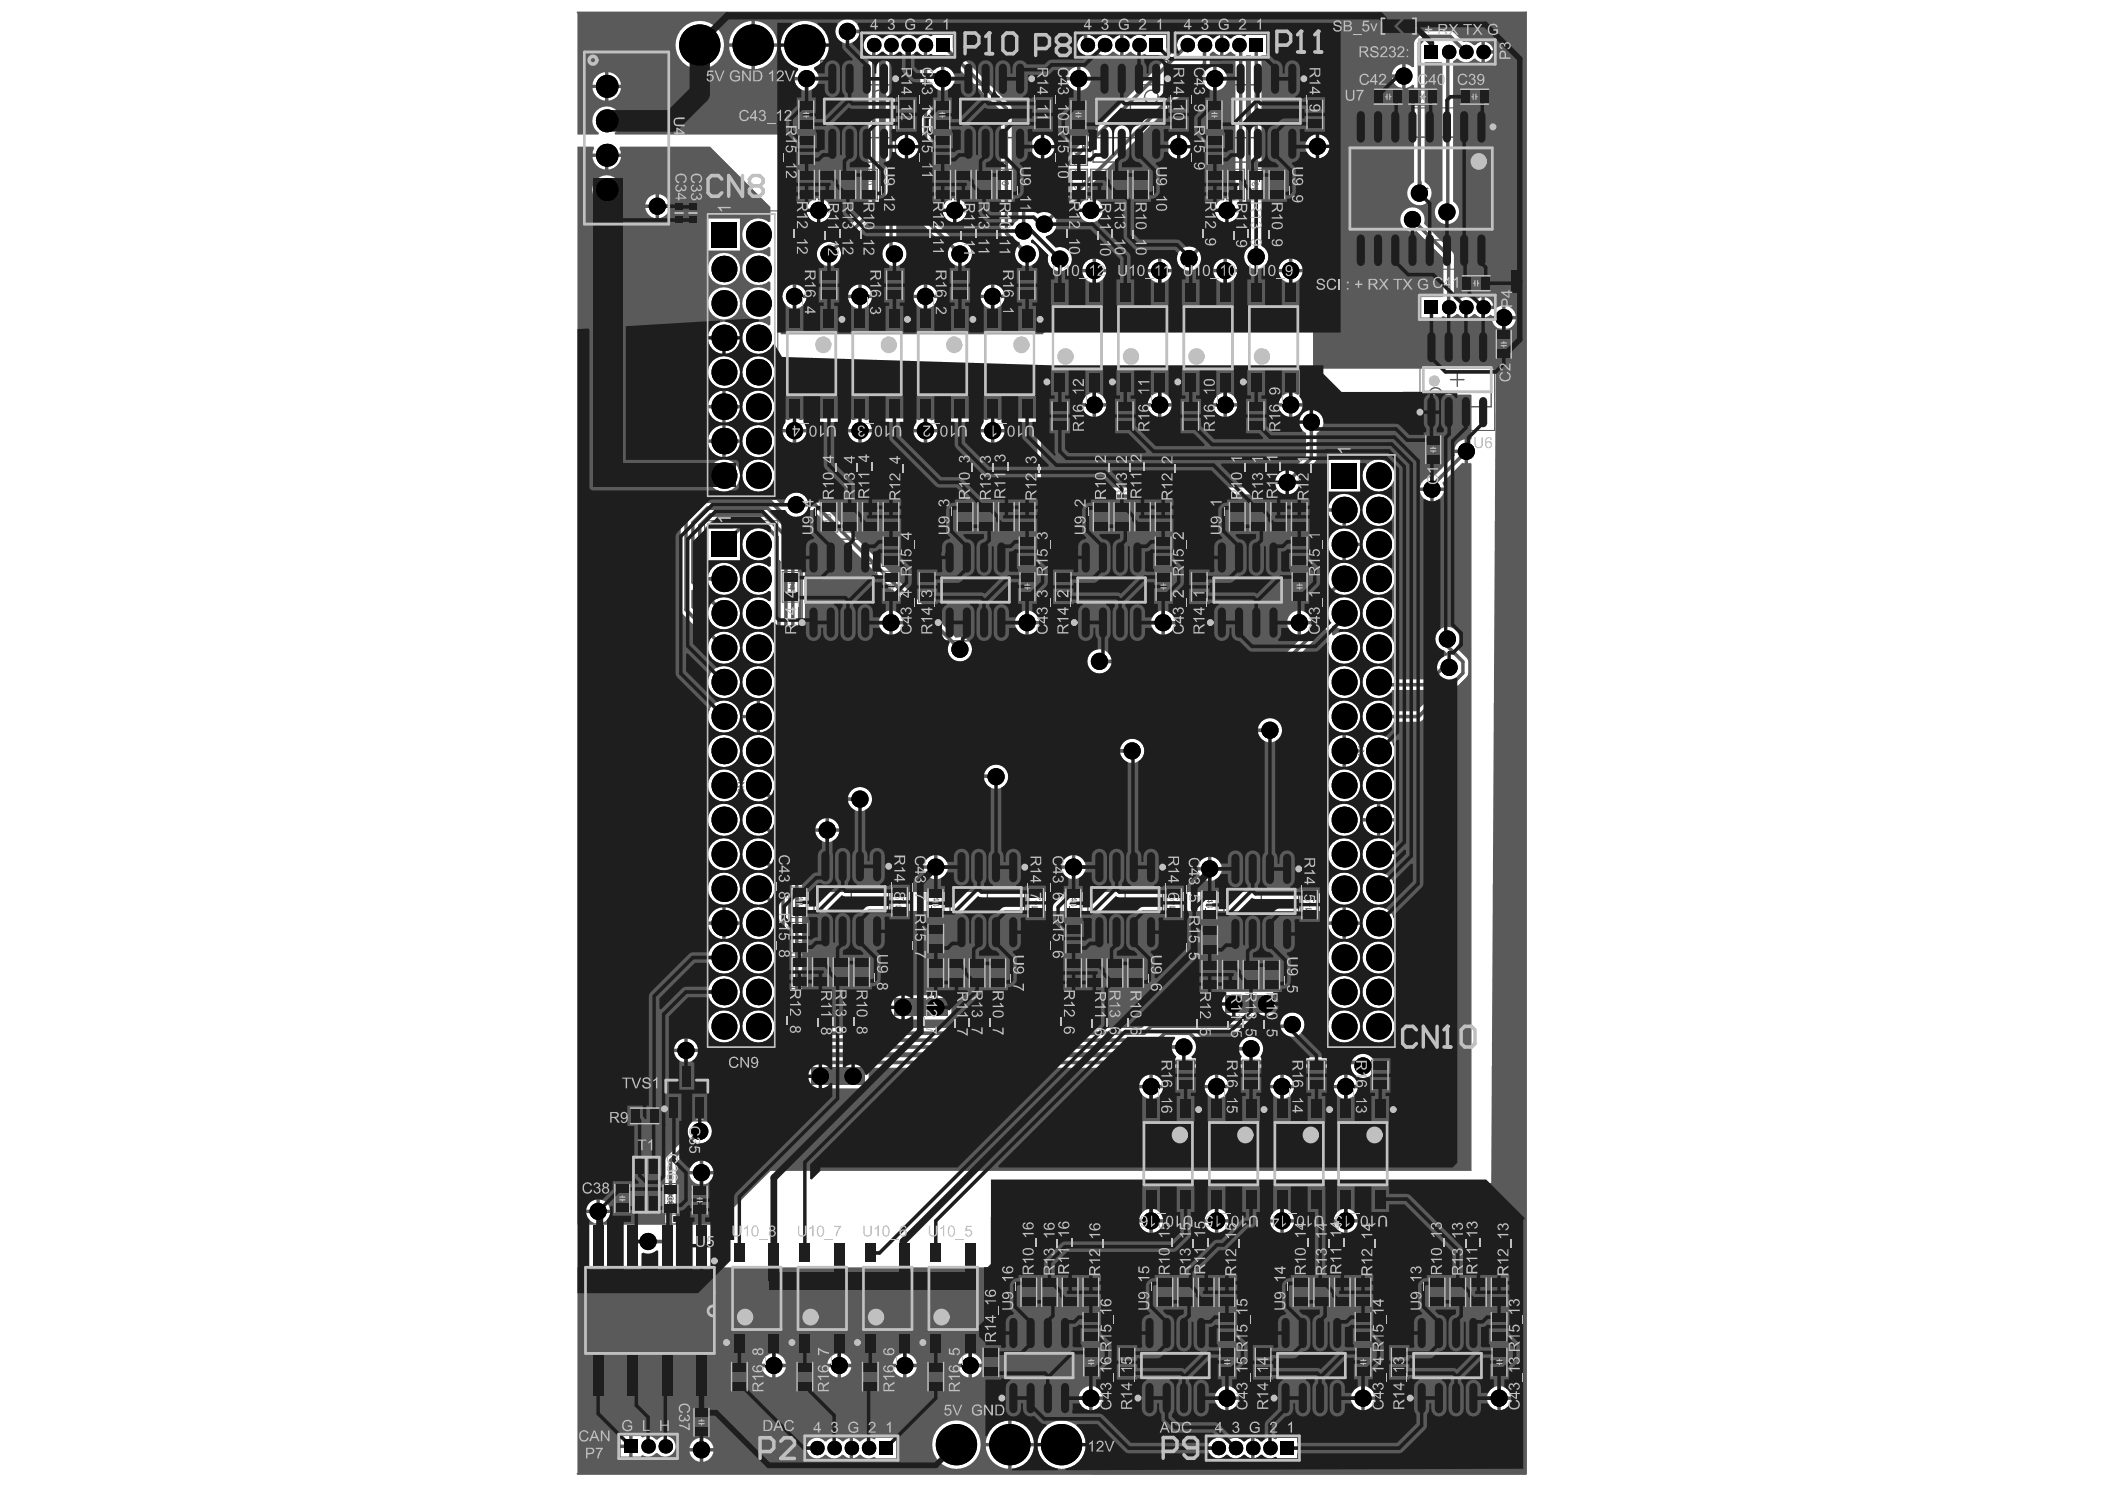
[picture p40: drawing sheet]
<svg xmlns="http://www.w3.org/2000/svg" width="297mm" height="210mm" viewBox="0 0 297 210" stroke-linecap="round" stroke-linejoin="round" font-family="sans-serif">
<g fill="none" stroke="#5a5a5a" stroke-width=".14">
<path d="M112.6 14h2.4v4.3h-2.4zM112.6 19h2.5v4.3h-2.5zM112.8 14.5h1.9v3.4h-1.9zM112.9 19.5h1.9v3.4h-1.9zM126.7 14h2.5v4.3h-2.5zM127 14.4h1.9v3.5h-1.9zM131.8 14h2.4v4.3h-2.4zM131.8 19h2.5v4.3h-2.5zM132 14.5h1.9v3.4h-1.9zM132.1 19.5h1.9v3.4h-1.9zM145.9 14h2.5v4.3h-2.5zM146.2 14.4h1.9v3.5h-1.9z"/>
<path d="M151 14h2.4v4.3h-2.4zM151 19h2.5v4.3h-2.5zM151.2 14.5h1.9v3.4h-1.9zM151.3 19.5h1.9v3.4h-1.9zM165.1 14h2.5v4.3h-2.5zM165.4 14.4h1.9v3.5h-1.9zM170.2 14h2.4v4.3h-2.4zM170.2 19h2.5v4.3h-2.5zM170.4 14.5h1.9v3.4h-1.9zM170.5 19.5h1.9v3.4h-1.9zM184.3 14h2.5v4.3h-2.5zM184.6 14.4h1.9v3.5h-1.9z"/>
<path d="M190 15.2h21.1v22.8h-21.1zM193.8 12.5h4.3v2.3h-4.3zM194.2 12.7h3.4v1.9h-3.4zM194.8 2.4h5.2v2.5h-5.2zM195.7 2.7h3.4v1.9h-3.4zM198.6 12.5h4.3v2.3h-4.3zM199.1 12.7h3.4v1.9h-3.4zM205.9 12.5h4.3v2.3h-4.3zM206.3 12.7h3.5v1.9h-3.5zM95.1 28.5h1.5v3.1h-1.5zM95.3 29.2h1.1v1.7h-1.1zM97 28.5h1.5v3.1h-1.5z"/>
<path d="M97.2 29.2h1.1v1.7h-1.1zM99.4 29.7h10.4v40.7h-10.4zM99.9 30.2h9.4v39.8h-9.4zM101.4 32.4v1.4M101.4 37.2v1.5M101.4 37.2h1.5M101.4 38.7h1.5M101.4 37.2l.3 .3M101.4 33.8h1.5M101.4 32.4l.3 .2M101.4 32.4h1.5M101.7 32.6v1"/>
<path d="M101.7 37.5v.9M101.7 37.5h.9M101.7 38.4h.9M101.7 38.4l-.3 .3M101.7 33.6h.9M101.7 33.6l-.3 .2M101.7 32.6h.9M102.6 32.6v1M102.6 37.5v.9M102.6 38.4l.3 .3M102.6 33.6l.3 .2M102.9 32.4v1.4"/>
<path d="M102.9 37.2v1.5M102.9 37.2l-.3 .3M102.9 32.4l-.3 .2M106.3 37.2h1.4M106.3 38.7h1.4M106.3 33.8h1.4M106.3 37.2l.2 .3M106.3 32.4h1.4M106.3 32.4v1.4M106.3 37.2v1.5M106.3 32.4l.2 .2M106.5 38.4l-.2 .3"/>
<path d="M106.5 37.5h1M106.5 38.4h1M106.5 33.6h1M106.5 32.6h1M106.5 32.6v1M106.5 37.5v.9M106.5 33.6l-.2 .2M107.5 32.6v1M107.5 37.5v.9M107.5 38.4l.2 .3M107.5 33.6l.2 .2M107.7 37.2l-.2 .3"/>
<path d="M107.7 32.4v1.4M107.7 37.2v1.5M107.7 32.4l-.2 .2M112.6 23.9h2.5v4.3h-2.5zM112.9 24.3h1.9v3.5h-1.9zM115.5 23.9h2.5v4.3h-2.5zM115.7 38.1h2.5v4.3h-2.5zM115.8 24.3h1.9v3.5h-1.9zM116 38.5h1.9v3.5h-1.9zM118.4 23.9h2.5v4.3h-2.5zM118.7 24.3h1.9v3.5h-1.9zM121.3 23.9h2.5v4.3h-2.5z"/>
<path d="M121.6 24.3h1.9v3.5h-1.9zM125 38.1h2.5v4.3h-2.5zM125.3 38.5h1.9v3.5h-1.9zM131.8 23.9h2.5v4.3h-2.5zM132.1 24.3h1.9v3.5h-1.9zM134.2 38.1h2.5v4.3h-2.5zM134.5 38.5h1.9v3.5h-1.9zM134.7 23.9h2.5v4.3h-2.5zM135 24.3h1.9v3.5h-1.9zM137.6 23.9h2.5v4.3h-2.5zM137.9 24.3h1.9v3.5h-1.9zM140.5 23.9h2.5v4.3h-2.5z"/>
<path d="M140.8 24.3h1.9v3.5h-1.9zM143.7 38.1h2.5v4.3h-2.5zM144 38.5h1.9v3.5h-1.9zM151 23.9h2.5v4.3h-2.5zM151.3 24.3h1.9v3.5h-1.9zM153.9 23.9h2.5v4.3h-2.5zM154.2 24.3h1.9v3.5h-1.9zM156.8 23.9h2.5v4.3h-2.5zM157.1 24.3h1.9v3.5h-1.9zM159.7 23.9h2.5v4.3h-2.5zM160 24.3h1.9v3.5h-1.9zM170.2 23.9h2.5v4.3h-2.5z"/>
<path d="M170.5 24.3h1.9v3.5h-1.9zM173.1 23.9h2.5v4.3h-2.5zM173.4 24.3h1.9v3.5h-1.9zM176 23.9h2.5v4.3h-2.5zM176.3 24.3h1.9v3.5h-1.9zM178.9 23.9h2.5v4.3h-2.5zM179.2 24.3h1.9v3.5h-1.9zM206.2 38.8h4.3v2.3h-4.3zM206.6 39h3.4v1.9h-3.4zM101.4 42.1v1.4M101.4 46.9v1.5M101.4 51.8v1.4"/>
<path d="M101.4 56.6v1.5M101.4 56.6h1.5M101.4 58.1h1.5M101.4 56.6l.3 .3M101.4 53.2h1.5M101.4 51.8l.3 .2M101.4 51.8h1.5M101.4 46.9h1.5M101.4 48.4h1.5M101.4 46.9l.3 .3M101.4 42.1h1.5M101.4 43.5h1.5"/>
<path d="M101.4 42.1l.3 .2M101.7 42.3v1M101.7 47.2v.9M101.7 52v1M101.7 56.9v1M101.7 56.9h.9M101.7 57.9h.9M101.7 57.9l-.3 .2M101.7 53h.9M101.7 53l-.3 .2M101.7 52h.9M101.7 47.2h.9"/>
<path d="M101.7 48.1h.9M101.7 48.1l-.3 .3M101.7 42.3h.9M101.7 43.3h.9M101.7 43.3l-.3 .2M102.6 42.3v1M102.6 47.2v.9M102.6 52v1M102.6 56.9v1M102.6 57.9l.3 .2M102.6 53l.3 .2M102.6 48.1l.3 .3"/>
<path d="M102.6 43.3l.3 .2M102.9 42.1v1.4M102.9 46.9v1.5M102.9 51.8v1.4M102.9 56.6v1.5M102.9 56.6l-.3 .3M102.9 51.8l-.3 .2M102.9 46.9l-.3 .3M102.9 42.1l-.3 .2M106.3 56.6h1.4M106.3 58.1h1.4M106.3 53.2h1.4"/>
<path d="M106.3 56.6l.2 .3M106.3 51.8h1.4M106.3 46.9h1.4M106.3 48.4h1.4M106.3 51.8l.2 .2M106.3 42.1h1.4M106.3 43.5h1.4M106.3 46.9l.2 .3M106.3 42.1l.2 .2M106.3 42.1v1.4M106.3 46.9v1.5M106.3 51.8v1.4"/>
<path d="M106.3 56.6v1.5M106.5 57.9l-.2 .2M106.5 56.9h1M106.5 57.9h1M106.5 53l-.2 .2M106.5 53h1M106.5 52h1M106.5 47.2h1M106.5 48.1h1M106.5 43.3l-.2 .2M106.5 42.3h1M106.5 43.3h1"/>
<path d="M106.5 42.3v1M106.5 47.2v.9M106.5 52v1M106.5 56.9v1M106.5 48.1l-.2 .3M107.5 57.9l.2 .2M107.5 53l.2 .2M107.5 48.1l.2 .3M107.5 43.3l.2 .2M107.5 42.3v1M107.5 47.2v.9M107.5 52v1"/>
<path d="M107.5 56.9v1M107.7 56.6l-.2 .3M107.7 51.8l-.2 .2M107.7 42.1l-.2 .2M107.7 42.1v1.4M107.7 46.9v1.5M107.7 51.8v1.4M107.7 56.6v1.5M107.7 46.9l-.2 .3M148.3 56.5h2.5v4.3h-2.5zM148.6 57h1.9v3.4h-1.9zM157.5 56.5h2.5v4.3h-2.5z"/>
<path d="M157.8 57h1.9v3.4h-1.9zM166.8 56.5h2.5v4.3h-2.5zM167.1 57h1.9v3.4h-1.9zM176 56.5h2.5v4.3h-2.5zM176.3 57h1.9v3.4h-1.9zM200.4 46.4h10.5v14.3h-10.5zM211 46.4h2.4v4.3h-2.4zM211.2 46.9h2v3.4h-2zM99.4 73.5h10.4v74.6h-10.4zM99.9 73.9h9.4v73.8h-9.4zM101.4 61.5v1.5M101.4 66.4v1.4"/>
<path d="M101.4 76.1v1.4M101.4 76.1h1.5M101.4 77.5h1.5M101.4 76.1l.3 .2M101.4 66.4l.3 .2M101.4 66.4h1.5M101.4 67.8h1.5M101.4 61.5h1.5M101.4 63h1.5M101.4 61.5l.3 .2M101.7 61.7v1M101.7 66.6v1"/>
<path d="M101.7 76.3v1M101.7 76.3h.9M101.7 77.3h.9M101.7 77.3l-.3 .2M101.7 67.6l-.3 .2M101.7 66.6h.9M101.7 67.6h.9M101.7 61.7h.9M101.7 62.7h.9M101.7 62.7l-.3 .3M102.6 61.7v1M102.6 66.6v1"/>
<path d="M102.6 76.3v1M102.6 77.3l.3 .2M102.6 67.6l.3 .2M102.6 62.7l.3 .3M102.9 61.5v1.5M102.9 66.4v1.4M102.9 76.1v1.4M102.9 76.1l-.3 .2M102.9 66.4l-.3 .2M102.9 61.5l-.3 .2M106.3 76.1h1.4M106.3 77.5h1.4"/>
<path d="M106.3 66.4h1.4M106.3 67.8h1.4M106.3 61.5h1.4M106.3 63h1.4M106.3 66.4l.2 .2M106.3 61.5l.2 .2M106.3 61.5v1.5M106.3 66.4v1.4M106.3 76.1v1.4M106.3 76.1l.2 .2M106.5 76.3h1M106.5 77.3h1"/>
<path d="M106.5 66.6h1M106.5 67.6h1M106.5 61.7h1M106.5 62.7h1M106.5 61.7v1M106.5 66.6v1M106.5 76.3v1M106.5 77.3l-.2 .2M106.5 67.6l-.2 .2M106.5 62.7l-.2 .3M107.5 67.6l.2 .2M107.5 62.7l.2 .3"/>
<path d="M107.5 61.7v1M107.5 66.6v1M107.5 76.3v1M107.5 77.3l.2 .2M107.7 61.5v1.5M107.7 66.4v1.4M107.7 76.1v1.4M107.7 76.1l-.2 .2M107.7 66.4l-.2 .2M107.7 61.5l-.2 .2M115.7 70.7h2.5v4.3h-2.5zM116 71.2h1.9v3.4h-1.9z"/>
<path d="M118.7 70.7h2.4v4.3h-2.4zM118.9 71.2h2v3.4h-2zM121.6 70.7h2.5v4.3h-2.5zM121.9 71.2h1.9v3.4h-1.9zM124.5 70.7h2.5v4.3h-2.5zM124.5 75.6h2.5v4.3h-2.5zM124.8 71.2h1.9v3.4h-1.9zM124.8 76h1.9v3.5h-1.9zM134.9 70.7h2.5v4.3h-2.5zM135.2 71.2h1.9v3.4h-1.9zM137.9 70.7h2.4v4.3h-2.4zM138.1 71.2h2v3.4h-2z"/>
<path d="M140.8 70.7h2.5v4.3h-2.5zM141.1 71.2h1.9v3.4h-1.9zM143.7 70.7h2.5v4.3h-2.5zM143.7 75.6h2.5v4.3h-2.5zM144 71.2h1.9v3.4h-1.9zM144 76h1.9v3.5h-1.9zM154.1 70.7h2.5v4.3h-2.5zM154.4 71.2h1.9v3.4h-1.9zM157.1 70.7h2.4v4.3h-2.4zM157.3 71.2h2v3.4h-2zM160 70.7h2.5v4.3h-2.5zM160.3 71.2h1.9v3.4h-1.9z"/>
<path d="M162.9 70.7h2.5v4.3h-2.5zM162.9 75.6h2.5v4.3h-2.5zM163.2 71.2h1.9v3.4h-1.9zM163.2 76h1.9v3.5h-1.9zM173.3 70.7h2.5v4.3h-2.5zM173.6 71.2h1.9v3.4h-1.9zM176.3 70.7h2.5v4.3h-2.5zM176.6 71.2h1.9v3.4h-1.9zM179.2 70.7h2.5v4.3h-2.5zM179.5 71.2h1.9v3.4h-1.9zM182.1 70.7h2.5v4.3h-2.5zM182.1 75.6h2.5v4.3h-2.5z"/>
<path d="M182.4 71.2h1.9v3.4h-1.9zM182.4 76h1.9v3.5h-1.9zM186.9 63.7h10.4v84.4h-10.4zM187.4 64.2h9.4v83.5h-9.4zM188.9 76.1h1.5M188.9 77.5h1.5M188.9 66.4h1.5M188.9 67.8h1.5M188.9 66.4v1.4M188.9 71.2v1.5M188.9 76.1v1.4M188.9 76.1l.3 .2"/>
<path d="M188.9 71.2l.3 .3M188.9 66.4l.3 .2M188.9 72.7h1.5M188.9 71.2h1.5M189.2 76.3h1M189.2 77.3h1M189.2 66.6h1M189.2 67.6h1M189.2 66.6v1M189.2 71.5v.9M189.2 76.3v1M189.2 77.3l-.3 .2"/>
<path d="M189.2 72.4h1M189.2 72.4l-.3 .3M189.2 71.5h1M189.2 67.6l-.3 .2M190.2 66.6v1M190.2 71.5v.9M190.2 76.3v1M190.2 77.3l.2 .2M190.2 67.6l.2 .2M190.2 72.4l.2 .3M190.4 76.1l-.2 .2M190.4 71.2l-.2 .3"/>
<path d="M190.4 66.4l-.2 .2M190.4 66.4v1.4M190.4 71.2v1.5M190.4 76.1v1.4M193.8 76.1h1.5M193.8 77.5h1.5M193.8 66.4h1.5M193.8 67.8h1.5M193.8 71.2l.2 .3M193.8 66.4v1.4M193.8 71.2v1.5M193.8 76.1v1.4"/>
<path d="M193.8 76.1l.2 .2M193.8 66.4l.2 .2M193.8 72.7h1.5M193.8 71.2h1.5M194 76.3h1M194 77.3h1M194 66.6h1M194 67.6h1M194 77.3l-.2 .2M194 72.4l-.2 .3M194 72.4h1M194 67.6l-.2 .2"/>
<path d="M194 71.5h1M194 66.6v1M194 71.5v.9M194 76.3v1M195 72.4l.3 .3M195 77.3l.3 .2M195 67.6l.3 .2M195 66.6v1M195 71.5v.9M195 76.3v1M195.3 76.1l-.3 .2M195.3 71.2l-.3 .3"/>
<path d="M195.3 66.4l-.3 .2M195.3 66.4v1.4M195.3 71.2v1.5M195.3 76.1v1.4M201 61.3h2.4v4.3h-2.4zM201.3 61.7h1.9v3.4h-1.9zM101.4 80.9v1.5M101.4 85.8v1.4M101.4 90.6v1.5M101.4 95.5v1.5M101.4 95.5h1.5M101.4 97h1.5"/>
<path d="M101.4 95.5l.3 .2M101.4 92.1h1.5M101.4 90.6l.3 .3M101.4 90.6h1.5M101.4 85.8h1.5M101.4 87.2h1.5M101.4 85.8l.3 .2M101.4 80.9h1.5M101.4 82.4h1.5M101.4 80.9l.3 .3M101.7 81.2v.9M101.7 86v1"/>
<path d="M101.7 90.9v1M101.7 95.7v1M101.7 95.7h.9M101.7 96.7h.9M101.7 96.7l-.3 .3M101.7 91.9h.9M101.7 91.9l-.3 .2M101.7 90.9h.9M101.7 86h.9M101.7 87h.9M101.7 87l-.3 .2M101.7 81.2h.9"/>
<path d="M101.7 82.1h.9M101.7 82.1l-.3 .3M102.6 81.2v.9M102.6 86v1M102.6 90.9v1M102.6 95.7v1M102.6 96.7l.3 .3M102.6 91.9l.3 .2M102.6 87l.3 .2M102.6 82.1l.3 .3M102.9 80.9v1.5M102.9 85.8v1.4"/>
<path d="M102.9 90.6v1.5M102.9 95.5v1.5M102.9 95.5l-.3 .2M102.9 90.6l-.3 .3M102.9 85.8l-.3 .2M102.9 80.9l-.3 .3M106.3 95.5h1.4M106.3 97h1.4M106.3 92.1h1.4M106.3 95.5l.2 .2M106.3 90.6h1.4M106.3 85.8h1.4"/>
<path d="M106.3 87.2h1.4M106.3 90.6l.2 .3M106.3 80.9h1.4M106.3 82.4h1.4M106.3 85.8l.2 .2M106.3 80.9l.2 .3M106.3 80.9v1.5M106.3 85.8v1.4M106.3 90.6v1.5M106.3 95.5v1.5M106.5 96.7l-.2 .3M106.5 95.7h1"/>
<path d="M106.5 96.7h1M106.5 91.9h1M106.5 87l-.2 .2M106.5 90.9h1M106.5 86h1M106.5 87h1M106.5 82.1l-.2 .3M106.5 81.2h1M106.5 82.1h1M106.5 81.2v.9M106.5 86v1M106.5 90.9v1"/>
<path d="M106.5 95.7v1M106.5 91.9l-.2 .2M107.5 96.7l.2 .3M107.5 91.9l.2 .2M107.5 87l.2 .2M107.5 82.1l.2 .3M107.5 81.2v.9M107.5 86v1M107.5 90.9v1M107.5 95.7v1M107.7 95.5l-.2 .2M107.7 85.8l-.2 .2"/>
<path d="M107.7 80.9l-.2 .3M107.7 80.9v1.5M107.7 85.8v1.4M107.7 90.6v1.5M107.7 95.5v1.5M107.7 90.6l-.2 .3M110.4 80.6h2.5v4.3h-2.5zM110.7 81.1h1.9v3.4h-1.9zM124.6 80.6h2.4v4.3h-2.4zM124.8 81h1.9v3.5h-1.9zM129.6 80.6h2.5v4.3h-2.5zM129.9 81.1h1.9v3.4h-1.9z"/>
<path d="M143.8 80.6h2.4v4.3h-2.4zM144 81h1.9v3.5h-1.9zM148.8 80.6h2.5v4.3h-2.5zM149.1 81.1h1.9v3.4h-1.9zM163 80.6h2.4v4.3h-2.4zM163.2 81h1.9v3.5h-1.9zM168 80.6h2.5v4.3h-2.5zM168.3 81.1h1.9v3.4h-1.9zM182.2 80.6h2.4v4.3h-2.4zM182.4 81h1.9v3.5h-1.9zM188.9 95.5h1.5M188.9 97h1.5"/>
<path d="M188.9 92.1h1.5M188.9 90.6h1.5M188.9 85.8h1.5M188.9 87.2h1.5M188.9 80.9h1.5M188.9 82.4h1.5M188.9 80.9v1.5M188.9 85.8v1.4M188.9 90.6v1.5M188.9 95.5v1.5M188.9 95.5l.3 .2M188.9 90.6l.3 .3"/>
<path d="M188.9 85.8l.3 .2M188.9 80.9l.3 .3M189.2 95.7h1M189.2 96.7h1M189.2 91.9h1M189.2 90.9h1M189.2 86h1M189.2 87h1M189.2 81.2h1M189.2 82.1h1M189.2 81.2v.9M189.2 86v1"/>
<path d="M189.2 90.9v1M189.2 95.7v1M189.2 96.7l-.3 .3M189.2 91.9l-.3 .2M189.2 87l-.3 .2M189.2 82.1l-.3 .3M190.2 81.2v.9M190.2 86v1M190.2 90.9v1M190.2 95.7v1M190.2 96.7l.2 .3M190.2 91.9l.2 .2"/>
<path d="M190.2 87l.2 .2M190.2 82.1l.2 .3M190.4 95.5l-.2 .2M190.4 90.6l-.2 .3M190.4 85.8l-.2 .2M190.4 80.9l-.2 .3M190.4 80.9v1.5M190.4 85.8v1.4M190.4 90.6v1.5M190.4 95.5v1.5M193.8 95.5h1.5M193.8 97h1.5"/>
<path d="M193.8 92.1h1.5M193.8 90.6h1.5M193.8 85.8h1.5M193.8 87.2h1.5M193.8 80.9h1.5M193.8 82.4h1.5M193.8 90.6l.2 .3M193.8 80.9l.2 .3M193.8 80.9v1.5M193.8 85.8v1.4M193.8 90.6v1.5M193.8 95.5v1.5"/>
<path d="M193.8 95.5l.2 .2M193.8 85.8l.2 .2M194 95.7h1M194 96.7h1M194 91.9h1M194 90.9h1M194 86h1M194 87h1M194 81.2h1M194 82.1h1M194 96.7l-.2 .3M194 91.9l-.2 .2"/>
<path d="M194 87l-.2 .2M194 82.1l-.2 .3M194 81.2v.9M194 86v1M194 90.9v1M194 95.7v1M195 91.9l.3 .2M195 82.1l.3 .3M195 96.7l.3 .3M195 87l.3 .2M195 81.2v.9M195 86v1"/>
<path d="M195 90.9v1M195 95.7v1M195.3 95.5l-.3 .2M195.3 90.6l-.3 .3M195.3 85.8l-.3 .2M195.3 80.9l-.3 .3M195.3 80.9v1.5M195.3 85.8v1.4M195.3 90.6v1.5M195.3 95.5v1.5M101.4 100.4v1.4M101.4 105.2v1.5"/>
<path d="M101.4 110.1v1.4M101.4 114.9v1.5M101.4 119.8v1.4M101.4 119.8h1.5M101.4 119.8l.3 .2M101.4 116.4h1.5M101.4 114.9h1.5M101.4 114.9l.3 .3M101.4 110.1l.3 .2M101.4 111.5h1.5M101.4 110.1h1.5M101.4 105.2h1.5"/>
<path d="M101.4 106.7h1.5M101.4 105.2l.3 .3M101.4 100.4h1.5M101.4 101.8h1.5M101.4 100.4l.3 .2M101.7 100.6v1M101.7 105.5v.9M101.7 110.3v1M101.7 115.2v.9M101.7 116.1h.9M101.7 115.2h.9M101.7 116.1l-.3 .3"/>
<path d="M101.7 111.3l-.3 .2M101.7 111.3h.9M101.7 110.3h.9M101.7 105.5h.9M101.7 106.4h.9M101.7 106.4l-.3 .3M101.7 100.6h.9M101.7 101.6h.9M101.7 101.6l-.3 .2M102.6 100.6v1M102.6 105.5v.9M102.6 110.3v1"/>
<path d="M102.6 115.2v.9M102.6 116.1l.3 .3M102.6 111.3l.3 .2M102.6 106.4l.3 .3M102.6 101.6l.3 .2M102.9 100.4v1.4M102.9 105.2v1.5M102.9 110.1v1.4M102.9 114.9v1.5M102.9 119.8v1.4M102.9 119.8l-.3 .2M102.9 114.9l-.3 .3"/>
<path d="M102.9 110.1l-.3 .2M102.9 105.2l-.3 .3M102.9 100.4l-.3 .2M106.3 119.8h1.4M106.3 116.4h1.4M106.3 114.9h1.4M106.3 119.8l.2 .2M106.3 114.9l.2 .3M106.3 111.5h1.4M106.3 110.1h1.4M106.3 105.2h1.4M106.3 106.7h1.4"/>
<path d="M106.3 110.1l.2 .2M106.3 100.4h1.4M106.3 101.8h1.4M106.3 105.2l.2 .3M106.3 100.4l.2 .2M106.3 100.4v1.4M106.3 105.2v1.5M106.3 110.1v1.4M106.3 114.9v1.5M106.3 119.8v1.4M106.5 116.1l-.2 .3M106.5 116.1h1"/>
<path d="M106.5 115.2h1M106.5 111.3l-.2 .2M106.5 111.3h1M106.5 110.3h1M106.5 105.5h1M106.5 106.4h1M106.5 101.6l-.2 .2M106.5 100.6h1M106.5 101.6h1M106.5 100.6v1M106.5 105.5v.9M106.5 110.3v1"/>
<path d="M106.5 115.2v.9M106.5 106.4l-.2 .3M107.5 116.1l.2 .3M107.5 111.3l.2 .2M107.5 106.4l.2 .3M107.5 101.6l.2 .2M107.5 100.6v1M107.5 105.5v.9M107.5 110.3v1M107.5 115.2v.9M107.7 114.9l-.2 .3M107.7 110.1l-.2 .2"/>
<path d="M107.7 100.4l-.2 .2M107.7 100.4v1.4M107.7 105.2v1.5M107.7 110.1v1.4M107.7 114.9v1.5M107.7 119.8v1.4M107.7 119.8l-.2 .2M107.7 105.2l-.2 .3M188.9 119.8h1.5M188.9 116.4h1.5M188.9 114.9h1.5M188.9 111.5h1.5"/>
<path d="M188.9 110.1h1.5M188.9 105.2h1.5M188.9 106.7h1.5M188.9 100.4h1.5M188.9 101.8h1.5M188.9 100.4v1.4M188.9 105.2v1.5M188.9 110.1v1.4M188.9 114.9v1.5M188.9 119.8v1.4M188.9 119.8l.3 .2M188.9 114.9l.3 .3"/>
<path d="M188.9 110.1l.3 .2M188.9 105.2l.3 .3M188.9 100.4l.3 .2M189.2 116.1h1M189.2 115.2h1M189.2 111.3h1M189.2 110.3h1M189.2 105.5h1M189.2 106.4h1M189.2 100.6h1M189.2 101.6h1M189.2 100.6v1"/>
<path d="M189.2 105.5v.9M189.2 110.3v1M189.2 115.2v.9M189.2 116.1l-.3 .3M189.2 111.3l-.3 .2M189.2 106.4l-.3 .3M189.2 101.6l-.3 .2M190.2 100.6v1M190.2 105.5v.9M190.2 110.3v1M190.2 115.2v.9M190.2 116.1l.2 .3"/>
<path d="M190.2 111.3l.2 .2M190.2 106.4l.2 .3M190.2 101.6l.2 .2M190.4 114.9l-.2 .3M190.4 110.1l-.2 .2M190.4 105.2l-.2 .3M190.4 100.4l-.2 .2M190.4 100.4v1.4M190.4 105.2v1.5M190.4 110.1v1.4M190.4 114.9v1.5M190.4 119.8v1.4"/>
<path d="M190.4 119.8l-.2 .2M193.8 119.8h1.5M193.8 116.4h1.5M193.8 114.9h1.5M193.8 111.5h1.5M193.8 110.1h1.5M193.8 105.2h1.5M193.8 106.7h1.5M193.8 100.4h1.5M193.8 101.8h1.5M193.8 119.8l.2 .2M193.8 110.1l.2 .2"/>
<path d="M193.8 100.4l.2 .2M193.8 100.4v1.4M193.8 105.2v1.5M193.8 110.1v1.4M193.8 114.9v1.5M193.8 119.8v1.4M193.8 114.9l.2 .3M193.8 105.2l.2 .3M194 116.1h1M194 115.2h1M194 111.3h1M194 110.3h1"/>
<path d="M194 105.5h1M194 106.4h1M194 100.6h1M194 101.6h1M194 111.3l-.2 .2M194 106.4l-.2 .3M194 101.6l-.2 .2M194 100.6v1M194 105.5v.9M194 110.3v1M194 115.2v.9M194 116.1l-.2 .3"/>
<path d="M195 111.3l.3 .2M195 101.6l.3 .2M195 116.1l.3 .3M195 106.4l.3 .3M195 100.6v1M195 105.5v.9M195 110.3v1M195 115.2v.9M195.3 119.8l-.3 .2M195.3 110.1l-.3 .2M195.3 105.2l-.3 .3M195.3 100.4l-.3 .2"/>
<path d="M195.3 114.9l-.3 .3M195.3 100.4v1.4M195.3 105.2v1.5M195.3 110.1v1.4M195.3 114.9v1.5M195.3 119.8v1.4M101.4 129.5h1.5M101.4 124.6v1.5M101.4 129.5v1.5M101.4 134.4v1.4M101.4 139.2v1.5M101.4 139.2h1.5"/>
<path d="M101.4 139.2l.3 .2M101.4 135.8h1.5M101.4 134.4h1.5M101.4 134.4l.3 .2M101.4 131h1.5M101.4 129.5l.3 .2M101.4 126.1h1.5M101.4 124.6h1.5M101.4 124.6l.3 .3M101.4 121.2h1.5M101.7 129.7h.9M101.7 120v1"/>
<path d="M101.7 124.9v1M101.7 129.7v1M101.7 134.6v1M101.7 139.4v1M101.7 139.4h.9M101.7 135.6h.9M101.7 134.6h.9M101.7 135.6l-.3 .2M101.7 130.7h.9M101.7 130.7l-.3 .3M101.7 125.9h.9M101.7 124.9h.9"/>
<path d="M101.7 125.9l-.3 .2M101.7 121h.9M101.7 120h.9M101.7 121l-.3 .2M102.6 120v1M102.6 124.9v1M102.6 129.7v1M102.6 134.6v1M102.6 139.4v1M102.6 135.6l.3 .2M102.6 130.7l.3 .3M102.6 125.9l.3 .2"/>
<path d="M102.6 121l.3 .2M102.9 124.6v1.5M102.9 129.5v1.5M102.9 134.4v1.4M102.9 139.2v1.5M102.9 139.2l-.3 .2M102.9 134.4l-.3 .2M102.9 129.5l-.3 .2M102.9 124.6l-.3 .3M106.3 129.5h1.4M106.3 139.2h1.4M106.3 135.8h1.4"/>
<path d="M106.3 134.4h1.4M106.3 139.2l.2 .2M106.3 131h1.4M106.3 134.4l.2 .2M106.3 126.1h1.4M106.3 124.6h1.4M106.3 129.5l.2 .2M106.3 121.2h1.4M106.3 124.6l.2 .3M106.3 124.6v1.5M106.3 129.5v1.5M106.3 134.4v1.4"/>
<path d="M106.3 139.2v1.5M106.5 129.7h1M106.5 139.4h1M106.5 135.6l-.2 .2M106.5 135.6h1M106.5 134.6h1M106.5 130.7l-.2 .3M106.5 130.7h1M106.5 125.9l-.2 .2M106.5 125.9h1M106.5 124.9h1M106.5 121l-.2 .2"/>
<path d="M106.5 121h1M106.5 120h1M106.5 120v1M106.5 124.9v1M106.5 129.7v1M106.5 134.6v1M106.5 139.4v1M107.5 135.6l.2 .2M107.5 130.7l.2 .3M107.5 125.9l.2 .2M107.5 121l.2 .2M107.5 120v1"/>
<path d="M107.5 124.9v1M107.5 129.7v1M107.5 134.6v1M107.5 139.4v1M107.7 139.2l-.2 .2M107.7 129.5l-.2 .2M107.7 124.6l-.2 .3M107.7 124.6v1.5M107.7 129.5v1.5M107.7 134.4v1.4M107.7 139.2v1.5M107.7 134.4l-.2 .2"/>
<path d="M111.6 135h2.5v4.3h-2.5zM111.6 125.1h2.4v4.3h-2.4zM111.6 130.1h2.5v4.3h-2.5zM111.8 125.6h2v3.4h-2zM111.9 130.5h1.9v3.5h-1.9zM111.9 135.4h1.9v3.4h-1.9zM114.5 135h2.5v4.3h-2.5zM114.8 135.4h1.9v3.4h-1.9zM117.4 135h2.5v4.3h-2.5zM117.7 135.4h1.9v3.4h-1.9zM120.4 135h2.4v4.3h-2.4zM120.6 135.4h2v3.4h-2z"/>
<path d="M125.7 125.1h2.5v4.3h-2.5zM126 125.5h1.9v3.5h-1.9zM130.8 135.1h2.5v4.3h-2.5zM130.8 125.3h2.4v4.3h-2.4zM130.8 130.2h2.5v4.3h-2.5zM131 125.7h2v3.4h-2zM131.1 130.7h1.9v3.4h-1.9zM131.1 135.5h1.9v3.5h-1.9zM133.7 135.1h2.5v4.3h-2.5zM134 135.5h1.9v3.5h-1.9zM136.6 135.1h2.5v4.3h-2.5zM136.9 135.5h1.9v3.5h-1.9z"/>
<path d="M139.6 135.1h2.4v4.3h-2.4zM139.8 135.5h2v3.5h-2zM144.9 125.2h2.5v4.3h-2.5zM145.2 125.6h1.9v3.5h-1.9zM150.3 135.1h2.4v4.3h-2.4zM150.3 125.3h2.3v4.3h-2.3zM150.3 130.2h2.4v4.3h-2.4zM150.5 125.7h1.9v3.4h-1.9zM150.5 135.5h2v3.5h-2zM150.5 130.7h2v3.4h-2zM153.2 135.1h2.5v4.3h-2.5zM153.5 135.5h1.9v3.5h-1.9z"/>
<path d="M156.1 135.1h2.5v4.3h-2.5zM156.4 135.5h1.9v3.5h-1.9zM159 135.1h2.5v4.3h-2.5zM159.3 135.5h1.9v3.5h-1.9zM164.4 125.2h2.4v4.3h-2.4zM164.6 125.6h2v3.5h-2zM169.5 135.3h2.4v4.3h-2.4zM169.5 125.5h2.3v4.3h-2.3zM169.5 130.5h2.4v4.3h-2.4zM169.7 125.9h1.9v3.5h-1.9zM169.7 135.8h2v3.4h-2zM169.7 130.9h2v3.5h-2z"/>
<path d="M172.4 135.3h2.5v4.3h-2.5zM172.7 135.8h1.9v3.4h-1.9zM175.3 135.3h2.5v4.3h-2.5zM175.6 135.8h1.9v3.4h-1.9zM178.2 135.3h2.5v4.3h-2.5zM178.5 135.8h1.9v3.4h-1.9zM183.6 125.5h2.4v4.3h-2.4zM183.8 125.9h2v3.4h-2zM188.9 129.5h1.5M188.9 139.2h1.5M188.9 135.8h1.5M188.9 134.4h1.5"/>
<path d="M188.9 131h1.5M188.9 126.1h1.5M188.9 124.6h1.5M188.9 121.2h1.5M188.9 124.6v1.5M188.9 129.5v1.5M188.9 134.4v1.4M188.9 139.2v1.5M188.9 139.2l.3 .2M188.9 134.4l.3 .2M188.9 129.5l.3 .2M188.9 124.6l.3 .3"/>
<path d="M189.2 129.7h1M189.2 139.4h1M189.2 135.6h1M189.2 134.6h1M189.2 130.7h1M189.2 125.9h1M189.2 124.9h1M189.2 121h1M189.2 120h1M189.2 120v1M189.2 124.9v1M189.2 129.7v1"/>
<path d="M189.2 134.6v1M189.2 139.4v1M189.2 135.6l-.3 .2M189.2 130.7l-.3 .3M189.2 125.9l-.3 .2M189.2 121l-.3 .2M190.2 120v1M190.2 124.9v1M190.2 129.7v1M190.2 134.6v1M190.2 139.4v1M190.2 135.6l.2 .2"/>
<path d="M190.2 130.7l.2 .3M190.2 125.9l.2 .2M190.2 121l.2 .2M190.4 139.2l-.2 .2M190.4 129.5l-.2 .2M190.4 124.6l-.2 .3M190.4 124.6v1.5M190.4 129.5v1.5M190.4 134.4v1.4M190.4 139.2v1.5M190.4 134.4l-.2 .2M193.8 129.5h1.5"/>
<path d="M193.8 139.2h1.5M193.8 135.8h1.5M193.8 134.4h1.5M193.8 131h1.5M193.8 126.1h1.5M193.8 124.6h1.5M193.8 121.2h1.5M193.8 139.2l.2 .2M193.8 134.4l.2 .2M193.8 129.5l.2 .2M193.8 124.6v1.5M193.8 129.5v1.5"/>
<path d="M193.8 134.4v1.4M193.8 139.2v1.5M193.8 124.6l.2 .3M194 129.7h1M194 139.4h1M194 135.6h1M194 134.6h1M194 130.7h1M194 125.9h1M194 124.9h1M194 121h1M194 120h1"/>
<path d="M194 135.6l-.2 .2M194 125.9l-.2 .2M194 121l-.2 .2M194 120v1M194 124.9v1M194 129.7v1M194 134.6v1M194 139.4v1M194 130.7l-.2 .3M195 130.7l.3 .3M195 121l.3 .2M195 125.9l.3 .2"/>
<path d="M195 120v1M195 124.9v1M195 129.7v1M195 134.6v1M195 139.4v1M195 135.6l.3 .2M195.3 139.2l-.3 .2M195.3 134.4l-.3 .2M195.3 124.6l-.3 .3M195.3 129.5l-.3 .2M195.3 124.6v1.5M195.3 129.5v1.5"/>
<path d="M195.3 134.4v1.4M195.3 139.2v1.5M88.8 156.2h4.3v2.4h-4.3zM89.2 156.5h3.5v1.9h-3.5zM101.4 145.5h1.5M101.4 144.1h1.5M101.4 144.1v1.4M101.4 144.1l.3 .2M101.4 140.7h1.5M101.7 145.3h.9M101.7 144.3h.9M101.7 144.3v1"/>
<path d="M101.7 145.3l-.3 .2M101.7 140.4h.9M101.7 140.4l-.3 .3M102.6 144.3v1M102.6 145.3l.3 .2M102.6 140.4l.3 .3M102.9 144.1v1.4M102.9 144.1l-.3 .2M106.3 145.5h1.4M106.3 144.1h1.4M106.3 140.7h1.4M106.3 144.1l.2 .2"/>
<path d="M106.3 144.1v1.4M106.5 145.3h1M106.5 144.3h1M106.5 140.4l-.2 .3M106.5 140.4h1M106.5 145.3l-.2 .2M106.5 144.3v1M107.5 145.3l.2 .2M107.5 140.4l.2 .3M107.5 144.3v1M107.7 144.1l-.2 .2M107.7 144.1v1.4"/>
<path d="M166.1 149.6h2.4v4.3h-2.4zM166.3 150h2v3.4h-2zM175.3 149.6h2.5v4.3h-2.5zM175.6 150h1.9v3.4h-1.9zM184.5 149.6h2.5v4.3h-2.5zM184.8 150h1.9v3.4h-1.9zM188.9 145.5h1.5M188.9 144.1h1.5M188.9 140.7h1.5M188.9 144.1l.3 .2M188.9 144.1v1.4M189.2 145.3h1"/>
<path d="M189.2 144.3h1M189.2 140.4h1M189.2 145.3l-.3 .2M189.2 144.3v1M189.2 140.4l-.3 .3M190.2 145.3l.2 .2M190.2 144.3v1M190.2 140.4l.2 .3M190.4 144.1l-.2 .2M190.4 144.1v1.4M193.5 149.6h2.5v4.3h-2.5zM193.8 145.5h1.5"/>
<path d="M193.8 144.1h1.5M193.8 140.7h1.5M193.8 144.1l.2 .2M193.8 144.1v1.4M193.8 150h1.9v3.4h-1.9zM194 145.3h1M194 144.3h1M194 140.4h1M194 140.4l-.2 .3M194 144.3v1M194 145.3l-.2 .2M195 140.4l.3 .3"/>
<path d="M195 144.3v1M195 145.3l.3 .2M195.3 144.1l-.3 .2M195.3 144.1v1.4M86.6 166.9h2.4v4.3h-2.4zM86.8 167.3h2v3.5h-2zM93.4 167h2.4v4.3h-2.4zM93.7 167.4h1.9v3.4h-1.9zM97.5 167.2h2.4v4.3h-2.4zM97.8 167.6h1.9v3.4h-1.9zM97.8 198.5h2.4v4.3h-2.4zM98 198.9h1.9v3.5h-1.9z"/>
<path d="M103.1 192h2.5v4.3h-2.5zM103.4 192.5h1.9v3.4h-1.9zM112.3 192h2.5v4.3h-2.5zM112.6 192.5h1.9v3.4h-1.9zM121.6 192h2.5v4.3h-2.5zM121.9 192.5h1.9v3.4h-1.9zM130.8 192h2.5v4.3h-2.5zM131.1 192.5h1.9v3.4h-1.9zM138.6 190h2.5v4.3h-2.5zM138.9 190.5h1.9v3.4h-1.9zM143.9 180.1h2.5v4.3h-2.5zM144.2 180.6h1.9v3.4h-1.9z"/>
<path d="M146.8 180.1h2.5v4.3h-2.5zM147.1 180.6h2v3.4h-2zM149.8 180.1h2.5v4.3h-2.5zM150.1 180.6h1.9v3.4h-1.9zM152.7 180.1h2.5v4.3h-2.5zM152.7 185h2.5v4.3h-2.5zM152.8 190h2.4v4.3h-2.4zM153 180.6h1.9v3.4h-1.9zM153 185.4h1.9v3.5h-1.9zM153 190.4h1.9v3.5h-1.9zM157.8 190h2.5v4.3h-2.5zM158.1 190.5h1.9v3.4h-1.9z"/>
<path d="M163.1 180.1h2.5v4.3h-2.5zM163.4 180.6h1.9v3.4h-1.9zM166.1 180.1h2.4v4.3h-2.4zM166.3 180.6h2v3.4h-2zM169 180.1h2.5v4.3h-2.5zM169.3 180.6h1.9v3.4h-1.9zM171.9 180.1h2.5v4.3h-2.5zM171.9 185h2.5v4.3h-2.5zM172 190h2.4v4.3h-2.4zM172.2 180.6h1.9v3.4h-1.9zM172.2 185.4h1.9v3.5h-1.9zM172.2 190.4h1.9v3.5h-1.9z"/>
<path d="M177 190h2.5v4.3h-2.5zM177.3 190.5h1.9v3.4h-1.9zM182.3 180.1h2.5v4.3h-2.5zM182.6 180.6h1.9v3.4h-1.9zM185.3 180.1h2.4v4.3h-2.4zM185.5 180.6h2v3.4h-2zM188.2 180.1h2.5v4.3h-2.5zM188.5 180.6h1.9v3.4h-1.9zM191.1 180.1h2.5v4.3h-2.5zM191.1 185h2.5v4.3h-2.5zM191.2 190h2.4v4.3h-2.4zM191.4 180.6h1.9v3.4h-1.9z"/>
<path d="M191.4 185.4h1.9v3.5h-1.9zM191.4 190.4h1.9v3.5h-1.9zM196.2 190h2.5v4.3h-2.5zM196.5 190.5h1.9v3.4h-1.9zM201.5 180.1h2.5v4.3h-2.5zM201.8 180.6h1.9v3.4h-1.9zM204.5 180.1h2.5v4.3h-2.5zM204.7 180.6h2v3.4h-2zM207.4 180.1h2.5v4.3h-2.5zM207.7 180.6h1.9v3.4h-1.9zM210.3 180.1h2.5v4.3h-2.5zM210.3 185h2.5v4.3h-2.5z"/>
<path d="M210.4 190h2.4v4.3h-2.4zM210.6 180.6h1.9v3.4h-1.9zM210.6 185.4h1.9v3.5h-1.9zM210.6 190.4h1.9v3.5h-1.9z"/>
</g>
<g fill="none" stroke="#5a5a5a" stroke-width=".2">
<path d="M115.8 8.5h10.6v14.4h-10.6zM120.1 15.7h2M121.1 14.7v2M135 8.5h10.6v14.4h-10.6zM139.3 15.7h2M140.3 14.7v2M154.2 8.5h10.6v14.4h-10.6zM158.5 15.7h2M159.5 14.7v2M173.4 8.5h10.6v14.4h-10.6zM177.8 15.7h1.9M178.7 14.7v2"/>
<path d="M199.6 26.6h1.9M200.5 25.6v2M204.7 53.6h1.9M205.6 52.6v1.9M113.2 76.1h10.5v14.3h-10.5zM132.4 76.1h10.5v14.3h-10.5zM151.6 76.1h10.5v14.3h-10.5zM170.8 76.1h10.5v14.3h-10.5zM117.5 83.2h1.9M118.4 82.3v1.9M136.7 83.2h1.9M137.7 82.3v1.9"/>
<path d="M155.9 83.2h1.9M156.9 82.3v1.9M175.1 83.2h1.9M176.1 82.3v1.9M114.9 119.6h10.5v14.4h-10.5zM134.1 119.7h10.5v14.4h-10.5zM153.5 119.7h10.5v14.4h-10.5zM172.7 120h10.5v14.3h-10.5zM119.2 126.8h1.9M120.1 125.8v1.9M138.4 126.9h1.9M139.3 126v1.9"/>
<path d="M157.8 126.9h1.9M158.8 126v1.9M177 127.2h1.9M178 126.2v1.9M93.5 149.9h6.9v8.2h-6.9zM96 154h1.9M96.9 153v1.9M82.3 172.7h19v24.3h-19zM90.3 167.1h1.9M91.2 166.1v2M95.6 182.4h2M96.6 181.5v1.9"/>
<path d="M141.4 185.5h10.5v14.3h-10.5zM145.7 192.6h1.9M146.6 191.7v1.9M160.6 185.5h10.5v14.3h-10.5zM164.9 192.6h1.9M165.9 191.7v1.9M179.8 185.5h10.5v14.3h-10.5zM184.1 192.6h1.9M185.1 191.7v1.9M199 185.5h10.5v14.3h-10.5zM203.3 192.6h1.9M204.3 191.7v1.9"/>
</g>
<g fill="#5a5a5a">
<path d="M101.2 76.5h1.9v.2h-1.4l.2 .4v.1h-.2l-.3-.5-.2-.1z"/>
<path d="M106.2 76.3a.82 .82 0 0 1 1.2 .5l.3 .3v-.9h.2v1.3l-.4-.2-.4-.5a.56 .56 0 0 0-.8-.3 .38 .38 0 0 0 0 .5 .38 .38 0 0 0 .3 .2v.2a.62 .62 0 0 1-.5-.4 .62 .62 0 0 1 .1-.7z"/>
<path d="M87.4 168.1l.1-.1a.44 .44 0 0 1 .7 .1 .44 .44 0 0 1-.2 .7v-.2a.3 .3 0 0 0 .1-.4 .3 .3 0 0 0-.5-.1 .27 .27 0 0 0-.2 .3 .27 .27 0 0 0 .3 .3l-.1 .1a.38 .38 0 0 1-.2-.7z"/>
<path d="M87.4 168.9h.2v.1a.19 .19 0 0 0-.2 .3 .19 .19 0 0 0 .3 .1 .19 .19 0 0 0 .1-.3h.1a.16 .16 0 0 0 .1 .2 .16 .16 0 0 0 .2-.1 .16 .16 0 0 0-.2-.2v-.1a.26 .26 0 0 1 .3 .4 .26 .26 0 0 1-.5 0 .27 .27 0 0 1-.4 .1 .27 .27 0 0 1 0-.4z"/>
<path d="M94.2 169.5h.2v.1a.29 .29 0 0 0-.2 .4 .29 .29 0 0 0 .5 .1 .29 .29 0 0 0 .3-.2 .29 .29 0 0 0-.3-.4h.1a.43 .43 0 0 1 .2 .6 .43 .43 0 0 1-.7 .1 .45 .45 0 0 1-.1-.7z"/>
<path d="M94.1 168.9h.1a.2 .2 0 0 1 .2-.1 .2 .2 0 0 1 .2 .1 .27 .27 0 0 1 .4 0 .27 .27 0 0 1-.1 .4l-.1-.1a.19 .19 0 0 0 .2-.2 .19 .19 0 0 0-.3-.2 .19 .19 0 0 0-.1 .3h-.1a.16 .16 0 0 0-.1-.2 .16 .16 0 0 0-.2 .1 .16 .16 0 0 0 .2 .2l-.1 .1-.2-.1z"/>
<path d="M95.4 29.1a.5 .5 0 0 1 .6-.1 .5 .5 0 0 1 .3 .6l-.3 .2v-.2a.3 .3 0 0 0 .1-.4 .3 .3 0 0 0-.4-.1 .27 .27 0 0 0-.3 .3 .27 .27 0 0 0 .3 .2l-.1 .2-.2-.2z"/>
<path d="M95.3 30l.2-.1 .1 .1a.18 .18 0 0 0-.2 .2 .18 .18 0 0 0 .2 .1 .18 .18 0 0 0 .2-.2h.1a.14 .14 0 0 0 .1 .2 .14 .14 0 0 0 .2-.1 .14 .14 0 0 0-.2-.2v-.1a.26 .26 0 0 1 .3 .3 .26 .26 0 0 1-.5 .1 .26 .26 0 0 1-.3 .1 .26 .26 0 0 1-.2-.3z"/>
<path d="M98.6 201.1l.1-.1 .1 .1a.3 .3 0 0 0-.1 .5 .3 .3 0 0 0 .4 0 .27 .27 0 0 0 .2-.3 .27 .27 0 0 0-.2-.2v-.1a.43 .43 0 0 1 .3 .6 .43 .43 0 0 1-.7 .1 .49 .49 0 0 1-.1-.6z"/>
<path d="M98.5 200.4l.2-.1 .2 .1a.27 .27 0 0 1 .5 0 .27 .27 0 0 1-.2 .4v-.1a.19 .19 0 0 0 .1-.2 .19 .19 0 0 0-.2-.1 .19 .19 0 0 0-.1 .2h-.1a.16 .16 0 0 0-.1-.2 .16 .16 0 0 0-.2 .1 .16 .16 0 0 0 .1 .2l-.1 .1-.1-.1z"/>
<path d="M98.5 199.6l.9 .3v.1h-.3l-.5-.3v.4h-.1z"/>
<path d="M98.3 168.4a.48 .48 0 0 1 .6-.1 .48 .48 0 0 1 .2 .6l-.1 .1-.1-.1a.29 .29 0 0 0 .2-.4 .29 .29 0 0 0-.5-.2 .29 .29 0 0 0-.2 .3 .29 .29 0 0 0 .2 .3v.1a.38 .38 0 0 1-.3-.6z"/>
<path d="M98.3 169.2l.2-.1v.2a.18 .18 0 0 0-.1 .2 .18 .18 0 0 0 .2 .1 .18 .18 0 0 0 .1-.2h.1a.16 .16 0 0 0 .1 .2 .16 .16 0 0 0 .2-.2 .16 .16 0 0 0-.2-.1v-.1a.26 .26 0 0 1 .3 .3 .26 .26 0 0 1-.5 0 .28 .28 0 0 1-.4 .1 .28 .28 0 0 1 0-.4z"/>
<path d="M98.3 170l.1-.2 .1 .1a.21 .21 0 0 0-.1 .3 .21 .21 0 0 0 .3 .1 .21 .21 0 0 0 0-.3v-.2l.5 .1v.5h-.2v-.4h-.2a.3 .3 0 0 1-.2 .4 .3 .3 0 0 1-.3-.3z"/>
<path d="M101.2 32.7h1.9v.3h-1.4l.2 .4h-.2l-.5-.5z"/>
<path d="M106.1 32.7a.73 .73 0 0 1 1.3 .4l.3 .3v-.9h.2v1.2l-.4-.1-.3-.4a.7 .7 0 0 0-.8-.4 .36 .36 0 0 0-.1 .4 .36 .36 0 0 0 .3 .2v.3a.61 .61 0 0 1-.5-1z"/>
<path d="M113.2 26.9h.9v.2h-.7l.1 .1h-.1z"/>
<path d="M113.2 26.1a.53 .53 0 0 1 .8 .4v-.5h.1v.7l-.5-.5a.17 .17 0 0 0-.3 .1 .17 .17 0 0 0 .2 .2v.1a.35 .35 0 0 1-.3-.5z"/>
<path d="M114.3 25.3h.1v.7h-.1z"/>
<path d="M113.2 24.8h.9v.1h-.7l.1 .1-.1 .1z"/>
<path d="M113.2 24a.53 .53 0 0 1 .8 .3v-.4h.1v.6l-.3-.2a.29 .29 0 0 0-.2-.3 .29 .29 0 0 0-.3 .2l.2 .3-.3-.1z"/>
<path d="M118 137.6h1v.2h-.7l.1 .1-.1 .1z"/>
<path d="M118.1 136.9l.3-.1 .1 .2a.28 .28 0 0 1 .5-.1 .28 .28 0 0 1-.3 .4 .19 .19 0 0 0 .2-.3 .19 .19 0 0 0-.3-.1 .19 .19 0 0 0-.1 .3h-.1a.15 .15 0 0 0-.1-.2 .15 .15 0 0 0-.2 .1 .15 .15 0 0 0 .2 .2h-.2z"/>
<path d="M119.2 136h.1v.7h-.1z"/>
<path d="M121.3 136.5h.6l-.1-.1 .1-.1 .3 .3h-.9z"/>
<path d="M121 137.6h.1v.7h-.1z"/>
<path d="M122.5 72.3h.7l-.1-.1 .1-.1 .2 .3h-.9z"/>
<path d="M122.5 73h.7l-.1-.2h.1l.2 .3h-.9z"/>
<path d="M122.2 73.3h.1v.8h-.1z"/>
<path d="M122.2 25.1h.7l-.1-.2h.1l.3 .3h-1z"/>
<path d="M121.9 26.1h.1v.8h-.1z"/>
<path d="M122.2 27.2h.7l-.1-.1 .1-.1 .3 .3h-1z"/>
<path d="M122.2 27.6l.3 .2a.29 .29 0 0 0 .3 .3 .29 .29 0 0 0 .3-.2l-.2-.3a.31 .31 0 0 1 .2 .4 .31 .31 0 0 1-.3 .2 .31 .31 0 0 1-.3-.2l-.2-.2v.4h-.1z"/>
<path d="M125.4 72.3h.7l-.1-.1 .1-.1 .2 .3h-.9z"/>
<path d="M125.4 72.7l.2 .1a.5 .5 0 0 0 .6 .3v-.2l-.2-.1v-.1a.3 .3 0 0 1 .3 .3 .3 .3 0 0 1-.2 .3 .3 .3 0 0 1-.4-.2l-.2-.3v.5h-.1z"/>
<path d="M125.1 73.3h.1v.8h-.1z"/>
<path d="M125.4 77.2h.7l-.1-.2 .1-.1 .2 .4h-.9z"/>
<path d="M125.4 77.7l.1-.1 .1 .1a.19 .19 0 0 0-.1 .2 .19 .19 0 0 0 .3 .1 .19 .19 0 0 0 0-.3v-.1l.5 .1v.4h-.1v-.3l-.3-.1a.33 .33 0 0 1-.3 .5 .33 .33 0 0 1-.2-.5z"/>
<path d="M125.1 78.2h.1v.8h-.1z"/>
<path d="M125.9 39.6h.7l-.1-.1 .1-.1 .2 .4h-.9z"/>
<path d="M125.6 40.7h.1v.7h-.1z"/>
<path d="M125.9 41.6l.1-.1 .1 .1a.19 .19 0 0 0-.2 .2 .19 .19 0 0 0 .3 .1 .19 .19 0 0 0 .1-.2h.1a.15 .15 0 0 0 .1 .2 .15 .15 0 0 0 .2-.2 .15 .15 0 0 0-.2-.1l.1-.1a.25 .25 0 0 1 .2 .3 .25 .25 0 0 1-.4 .1 .3 .3 0 0 1-.5 .1 .3 .3 0 0 1 0-.4z"/>
<path d="M134.3 137.8h1v.1h-.7l.1 .1-.1 .1z"/>
<path d="M134.3 137.1h1v.1h-.7l.1 .1-.1 .1z"/>
<path d="M135.5 136.1v.8z"/>
<path d="M134.4 135.5l.6 .3h.3v.1h-.4l-.4-.3v.4h-.1z"/>
<path d="M132.4 26.8h.9v.2h-.7l.1 .1h-.1z"/>
<path d="M132.4 26.1a.38 .38 0 0 1 .7 .2l.1 .1v-.5h.1v.7l-.3-.2a.31 .31 0 0 0-.2-.3 .31 .31 0 0 0-.3 .1l.2 .3-.3-.1z"/>
<path d="M133.5 25.2h.1v.7h-.1z"/>
<path d="M132.4 24.7h.9v.1h-.7l.1 .2h-.1z"/>
<path d="M132.4 24h.9v.1h-.7l.1 .1-.1 .1z"/>
<path d="M137.3 137.8h.9v.1h-.7l.1 .1-.1 .1z"/>
<path d="M137.3 137.1l.1-.1h.2l.1 .1a.28 .28 0 0 1 .5 0 .28 .28 0 0 1-.3 .4v-.1a.19 .19 0 0 0 .2-.2 .19 .19 0 0 0-.2-.2 .19 .19 0 0 0-.2 .3h-.1a.16 .16 0 0 0-.1-.3 .16 .16 0 0 0-.2 .2 .16 .16 0 0 0 .2 .1v.2l-.2-.1z"/>
<path d="M138.4 136.1h.1v.8h-.1z"/>
<path d="M137.3 135.5l.6 .3h.3v.1h-.4l-.4-.3v.4h-.1z"/>
<path d="M138.2 26.8h.9v.2h-.6l.1 .1h-.1z"/>
<path d="M138.3 26h.1a.16 .16 0 0 1 .1 0 .16 .16 0 0 1 .2 .1 .27 .27 0 0 1 .4 0 .27 .27 0 0 1-.2 .4v-.1a.2 .2 0 0 0 .2-.2 .2 .2 0 0 0-.3-.2 .2 .2 0 0 0-.1 .3h-.1a.15 .15 0 0 0-.1-.2 .15 .15 0 0 0-.2 .2 .15 .15 0 0 0 .2 .1v.1l-.2-.1-.1-.2z"/>
<path d="M139.3 25.2h.1v.7h-.1z"/>
<path d="M138.2 24.7h.9v.1h-.6l.1 .2h-.1z"/>
<path d="M138.2 24h.9v.1h-.6l.1 .1-.1 .1z"/>
<path d="M140.5 136.7h.6l-.1-.2 .1-.1 .3 .4h-.9z"/>
<path d="M140.2 137.7h.1v.8h-.1z"/>
<path d="M140.5 138.6l.3 .1 .4 .3v-.5h.1v.6l-.5-.3h-.3z"/>
<path d="M141.7 72.3h.7l-.1-.1 .1-.1 .2 .3h-.9z"/>
<path d="M141.7 73h.7l-.1-.2h.1l.2 .3h-.9z"/>
<path d="M141.4 73.3h.1v.8h-.1z"/>
<path d="M141.7 74.3l.2-.2v.2a.2 .2 0 0 0-.1 .2 .2 .2 0 0 0 .2 .1 .2 .2 0 0 0 .1-.2h.1a.16 .16 0 0 0 .1 .2 .16 .16 0 0 0 .2-.2 .16 .16 0 0 0-.2-.1l.1-.1a.24 .24 0 0 1 .2 .3 .24 .24 0 0 1-.4 0 .28 .28 0 0 1-.4 .2 .28 .28 0 0 1-.1-.4z"/>
<path d="M141.4 25.2h.7l-.1-.2h.1l.3 .3h-1z"/>
<path d="M141.1 26.2h.1v.8h-.1z"/>
<path d="M141.4 27.3h.7l-.1-.2h.1l.3 .3h-1z"/>
<path d="M141.4 28h.7l-.1-.1 .1-.1 .3 .3h-1z"/>
<path d="M144.5 183.2h1v.1h-.7l.1 .1-.1 .1z"/>
<path d="M145.7 181.5h.1v.8h-.1z"/>
<path d="M144.5 181.1h1v.1h-.7l.1 .1-.1 .1z"/>
<path d="M144.6 77.2h.7l-.1-.2 .1-.1 .2 .4h-.9z"/>
<path d="M144.6 77.7l.1-.1 .1 .1a.2 .2 0 0 0-.1 .2 .2 .2 0 0 0 .3 .1 .2 .2 0 0 0 0-.3v-.1l.5 .1v.4h-.1v-.3h-.3a.28 .28 0 0 1 0 .3 .28 .28 0 0 1-.4 0l-.2-.2z"/>
<path d="M144.3 78.2h.1v.8h-.1z"/>
<path d="M144.6 79.1l.2-.1v.1a.2 .2 0 0 0-.1 .3 .2 .2 0 0 0 .2 .1 .2 .2 0 0 0 .1-.3h.1a.16 .16 0 0 0 .2 .2 .16 .16 0 0 0 .1-.2 .16 .16 0 0 0-.2-.1l.1-.1a.24 .24 0 0 1 .2 .4 .24 .24 0 0 1-.4 0 .28 .28 0 0 1-.4 .1 .28 .28 0 0 1-.1-.4z"/>
<path d="M144.6 72.3h.7l-.1-.1 .1-.1 .2 .3h-.9z"/>
<path d="M144.6 72.7l.2 .1a.43 .43 0 0 0 .6 .3v-.2l-.2-.2a.3 .3 0 0 1 .3 .3 .3 .3 0 0 1-.2 .3 .3 .3 0 0 1-.4-.2l-.2-.3v.5h-.1z"/>
<path d="M144.3 73.3h.1v.8h-.1z"/>
<path d="M144.6 74.3l.2-.2v.2a.2 .2 0 0 0-.1 .2 .2 .2 0 0 0 .2 .1 .2 .2 0 0 0 .1-.2h.1a.16 .16 0 0 0 .2 .2 .16 .16 0 0 0 .1-.2 .16 .16 0 0 0-.2-.1l.1-.1a.24 .24 0 0 1 .2 .3 .24 .24 0 0 1-.4 0 .28 .28 0 0 1-.4 .2 .28 .28 0 0 1-.1-.4z"/>
<path d="M144.6 39.7h.7l-.1-.1 .1-.1 .2 .3h-.9z"/>
<path d="M144.3 40.8h.1v.7h-.1z"/>
<path d="M144.6 41.9h.7l-.1-.2h.1l.2 .3h-.9z"/>
<path d="M148.9 59.6h.9v.1h-.6l.1 .1-.1 .1z"/>
<path d="M150 57.9h.1v.8h-.1z"/>
<path d="M148.9 57.5h.9v.1h-.6l.1 .1-.1 .1z"/>
<path d="M149 56.7a.32 .32 0 0 1 .5 .1l.2 .2v-.5h.1v.7l-.2-.2a.45 .45 0 0 0-.5-.3l-.1 .2 .2 .1v.2a.32 .32 0 0 1-.2-.5z"/>
<path d="M153.6 181.4h.7l-.1-.2 .1-.1 .2 .3h-.9z"/>
<path d="M153.6 181.7l.2 .2a.4 .4 0 0 0 .6 .3v-.2l-.2-.1v-.2a.3 .3 0 0 1 .2 .5 .3 .3 0 0 1-.5-.1l-.2-.2v.4h-.1z"/>
<path d="M153.3 182.4h.1v.7h-.1z"/>
<path d="M153.6 183.5h.7l-.1-.2 .1-.1 .2 .4h-.9z"/>
<path d="M153.8 137.8h.9v.1h-.7l.1 .1-.1 .1z"/>
<path d="M153.8 137.1h.9v.1h-.7l.1 .1-.1 .1z"/>
<path d="M154.9 136.1h.1v.8h-.1z"/>
<path d="M156.7 137.8h.9v.1h-.7l.1 .1-.1 .1z"/>
<path d="M156.7 137.1l.1-.1h.3v.1a.28 .28 0 0 1 .5 0 .28 .28 0 0 1-.2 .4v-.1a.19 .19 0 0 0 .2-.2 .19 .19 0 0 0-.3-.2 .19 .19 0 0 0-.1 .3h-.1a.16 .16 0 0 0-.1-.3 .16 .16 0 0 0-.2 .2 .16 .16 0 0 0 .2 .1l-.1 .2-.2-.1z"/>
<path d="M157.8 136.1h.1v.8h-.1z"/>
<path d="M158 72.3h.6l-.1-.1 .1-.1 .3 .3h-.9z"/>
<path d="M158 72.8l.2-.1v.1a.19 .19 0 0 0-.1 .3 .19 .19 0 0 0 .3-.1l.1-.1a.16 .16 0 0 0 .1 .3 .16 .16 0 0 0 .2-.2 .16 .16 0 0 0-.2-.2v-.1a.29 .29 0 0 1 .3 .3 .29 .29 0 0 1-.3 .3l-.2-.2a.3 .3 0 0 1-.4 .1 .3 .3 0 0 1 0-.4z"/>
<path d="M157.7 73.3h.1v.8h-.1z"/>
<path d="M158 74.1l.2 .2a.45 .45 0 0 0 .6 .2l-.2-.3a.29 .29 0 0 1 .3 .2 .29 .29 0 0 1-.3 .3 .29 .29 0 0 1-.3-.2l-.2-.2v.4h-.1z"/>
<path d="M157.4 26.9h1v.2h-.7l.1 .1h-.1z"/>
<path d="M157.5 26.2l.1-.1 .3 .1a.29 .29 0 0 1 .5 0 .29 .29 0 0 1-.3 .4v-.1a.19 .19 0 0 0 .2-.2 .19 .19 0 0 0-.3-.2 .19 .19 0 0 0-.1 .3h-.1a.14 .14 0 0 0-.1-.2 .14 .14 0 0 0-.2 .1 .14 .14 0 0 0 .2 .2v.1l-.2-.1z"/>
<path d="M158.5 25.3h.1v.7h-.1z"/>
<path d="M157.4 24.8h1v.1h-.7l.1 .2h-.1z"/>
<path d="M159.9 136.7h.7l-.1-.2 .1-.1 .2 .4h-.9z"/>
<path d="M159.6 137.7h.1v.8h-.1z"/>
<path d="M160.9 72.3h.7l-.1-.1 .1-.1 .2 .3h-.9z"/>
<path d="M160.9 73h.7l-.1-.2h.1l.2 .3h-.9z"/>
<path d="M160.6 73.3h.1v.8h-.1z"/>
<path d="M160.9 74.1l.2 .2a.45 .45 0 0 0 .6 .2l-.2-.3a.29 .29 0 0 1 .3 .2 .29 .29 0 0 1-.3 .3 .29 .29 0 0 1-.3-.2l-.2-.2v.4h-.1z"/>
<path d="M160.6 25.1h.7l-.1-.2h.1l.3 .3h-1z"/>
<path d="M160.3 26.1h.1v.8h-.1z"/>
<path d="M160.6 27.2h.7l-.1-.1 .1-.1 .3 .3h-1z"/>
<path d="M163.7 183.2h1v.1h-.7l.1 .1-.1 .1z"/>
<path d="M164.9 181.5h.1v.8h-.1z"/>
<path d="M163.7 181.1h1v.1h-.7l.1 .1-.1 .1z"/>
<path d="M163.8 180.2h.1v.4h.2a.31 .31 0 0 1 .2-.4 .31 .31 0 0 1 .4 .2 .31 .31 0 0 1-.3 .4v-.2a.2 .2 0 0 0 .2-.2 .2 .2 0 0 0-.2-.2 .2 .2 0 0 0-.2 .2v.3h-.4z"/>
<path d="M163.8 72.3h.7l-.1-.1 .1-.1 .2 .3h-.9z"/>
<path d="M163.8 72.7l.2 .1a.4 .4 0 0 0 .6 .3v-.2l-.2-.1v-.1a.3 .3 0 0 1 .2 .5 .3 .3 0 0 1-.5-.1l-.2-.3v.5h-.1z"/>
<path d="M163.5 73.3h.1v.8h-.1z"/>
<path d="M163.8 74.1l.2 .2a.45 .45 0 0 0 .6 .2l-.2-.3a.29 .29 0 0 1 .3 .2 .29 .29 0 0 1-.2 .3 .29 .29 0 0 1-.4-.2l-.2-.2v.4h-.1z"/>
<path d="M163.8 77.2h.7l-.1-.2 .1-.1 .2 .4h-.9z"/>
<path d="M163.8 77.6h.2v.1a.21 .21 0 0 0-.1 .4 .22 .22 0 0 0 .4-.2l-.1-.3 .5 .1v.4h-.1v-.3l-.3-.1a.31 .31 0 0 1 0 .4 .31 .31 0 0 1-.5 0 .31 .31 0 0 1 0-.4z"/>
<path d="M163.5 78.2h.1v.8h-.1z"/>
<path d="M163.8 79l.2 .1a.45 .45 0 0 0 .6 .3l-.2-.4a.29 .29 0 0 1 .3 .3 .29 .29 0 0 1-.2 .3 .29 .29 0 0 1-.4-.2l-.2-.3v.5h-.1z"/>
<path d="M167.4 59.6h.9v.1h-.7l.1 .1-.1 .1z"/>
<path d="M168.5 57.9h.1v.8h-.1z"/>
<path d="M167.4 57.5h.9v.1h-.7l.1 .1-.1 .1z"/>
<path d="M172.8 181.4h.7l-.1-.2 .1-.1 .2 .3h-.9z"/>
<path d="M172.8 181.7l.2 .1a.5 .5 0 0 0 .6 .4v-.2l-.2-.1v-.2a.3 .3 0 0 1 .3 .3 .3 .3 0 0 1-.2 .3 .3 .3 0 0 1-.4-.2l-.2-.2v.4h-.1z"/>
<path d="M172.5 182.4h.1v.7h-.1z"/>
<path d="M172.8 183.5h.7l-.1-.2 .1-.1 .2 .4h-.9z"/>
<path d="M172.8 184l.2-.1v.1a.21 .21 0 0 0-.1 .4 .21 .21 0 0 0 .4-.1l-.1-.4 .5 .1v.5h-.1v-.4l-.3-.1a.33 .33 0 0 1-.3 .5 .33 .33 0 0 1-.2-.5z"/>
<path d="M173 138h.9v.1h-.7l.1 .2-.1 .1z"/>
<path d="M173 137.3h.9v.1h-.7l.1 .2h-.1z"/>
<path d="M174.1 136.4h.1v.7h-.1z"/>
<path d="M173 135.7h.1v.4l.3 .1a.3 .3 0 0 1 .1-.4 .3 .3 0 0 1 .4 .2 .3 .3 0 0 1-.2 .3v-.1a.2 .2 0 0 0 .1-.2 .2 .2 0 0 0-.2-.2 .2 .2 0 0 0-.2 .2l.1 .3-.5-.1z"/>
<path d="M176.2 150.8h.7l-.1-.2 .1-.1 .2 .3h-.9z"/>
<path d="M175.9 151.8h.1v.7h-.1z"/>
<path d="M176.2 152.9h.7l-.1-.2 .1-.1 .2 .4h-.9z"/>
<path d="M176.2 153.4l.2-.1v.1a.2 .2 0 0 0-.1 .3 .2 .2 0 0 0 .2 .1 .2 .2 0 0 0 .2-.2l-.1-.3 .5 .1v.5h-.1v-.4l-.3-.1a.33 .33 0 0 1-.3 .5 .33 .33 0 0 1-.2-.5z"/>
<path d="M175.9 138h.9v.1h-.7l.1 .2-.1 .1z"/>
<path d="M176 137.3v-.1h.3v.1a.3 .3 0 0 1 .6 0 .3 .3 0 0 1-.3 .4v-.1a.19 .19 0 0 0 .2-.2 .19 .19 0 0 0-.3-.1 .19 .19 0 0 0-.1 .2h-.1a.15 .15 0 0 0-.1-.2 .15 .15 0 0 0-.2 .2 .15 .15 0 0 0 .2 .1l-.1 .1-.1-.1z"/>
<path d="M177 136.4h.1v.7h-.1z"/>
<path d="M176 135.7v.4l.3 .1a.3 .3 0 0 1 .1-.4 .3 .3 0 0 1 .4 .2 .3 .3 0 0 1-.2 .3v-.1a.2 .2 0 0 0 .1-.2 .2 .2 0 0 0-.2-.2 .2 .2 0 0 0-.2 .2l.1 .3-.4-.1z"/>
<path d="M177.2 72.4h.6v-.1v-.1l.3 .3h-.9z"/>
<path d="M177.2 72.9l.1-.1 .1 .1a.18 .18 0 0 0-.1 .2 .18 .18 0 0 0 .2 .1 .18 .18 0 0 0 .1-.2h.1a.14 .14 0 0 0 .1 .2 .14 .14 0 0 0 .2-.1 .14 .14 0 0 0-.2-.2v-.1a.25 .25 0 0 1 .3 .4 .25 .25 0 0 1-.4 0 .3 .3 0 0 1-.5 .1 .3 .3 0 0 1 0-.4z"/>
<path d="M176.9 73.4h.1v.8h-.1z"/>
<path d="M177.2 74.5h.6v-.1v-.1l.3 .3h-.9z"/>
<path d="M176.6 59.2h1v.1h-.7l.1 .2h-.1z"/>
<path d="M177.8 57.6v.7z"/>
<path d="M176.6 26.6h1v.1h-.7l.1 .1-.1 .1z"/>
<path d="M176.7 25.8l.1-.1h.2l.1 .1a.28 .28 0 0 1 .5 .1 .28 .28 0 0 1-.3 .4v-.1a.19 .19 0 0 0 .2-.2 .19 .19 0 0 0-.2-.2 .19 .19 0 0 0-.2 .2h-.1a.16 .16 0 0 0-.1-.2 .16 .16 0 0 0-.2 .2 .16 .16 0 0 0 .2 .1v.2l-.2-.1z"/>
<path d="M177.8 24.9v.7z"/>
<path d="M180.1 72.4h.7l-.1-.1 .1-.1 .2 .3h-.9z"/>
<path d="M180.1 73.1h.7l-.1-.2h.1l.2 .3h-.9z"/>
<path d="M179.8 73.4h.1v.8h-.1z"/>
<path d="M180.1 74.5h.7l-.1-.1 .1-.1 .2 .3h-.9z"/>
<path d="M179.8 25.4h.7l-.1-.1 .1-.1 .3 .3h-1z"/>
<path d="M179.5 26.5h.1v.7h-.1z"/>
<path d="M183 183.2h.9v.1h-.7l.1 .1-.1 .1z"/>
<path d="M184.1 181.5h.1v.8h-.1z"/>
<path d="M183 181.1h.9v.1h-.7l.1 .1-.1 .1z"/>
<path d="M189.1 181.4h.7l-.1-.2 .1-.1 .2 .3h-.9z"/>
<path d="M189.1 182.1h.7l-.1-.2 .1-.1 .2 .4h-.9z"/>
<path d="M188.8 182.4h.1v.7h-.1z"/>
<path d="M189.1 183.5h.7l-.1-.2 .1-.1 .2 .4h-.9z"/>
<path d="M192 181.4h.7l-.1-.2 .1-.1 .2 .3h-.9z"/>
<path d="M192 181.7l.2 .2a.4 .4 0 0 0 .6 .3v-.2l-.2-.1v-.2a.29 .29 0 0 1 .2 .5 .29 .29 0 0 1-.5-.1l-.2-.2v.4h-.1z"/>
<path d="M191.7 182.4h.1v.7h-.1z"/>
<path d="M192 183.5h.7l-.1-.2 .1-.1 .2 .4h-.9z"/>
<path d="M191.7 106.8l.1-.1 .1 .1a.32 .32 0 0 0-.1 .5 .32 .32 0 0 0 .4 .1 .28 .28 0 0 0 .2-.3 .28 .28 0 0 0-.2-.3v-.1a.43 .43 0 0 1 .3 .6 .43 .43 0 0 1-.6 .2l-.3-.3z"/>
<path d="M191.6 105.9h.9v.1l-.7 .5h.7v.1h-.9v-.1l.7-.5h-.7z"/>
<path d="M191.6 105.3h.9v.1h-.7l.1 .1v.1z"/>
<path d="M208.3 181.4h.7l-.1-.2 .1-.1 .2 .3h-.9z"/>
<path d="M208.3 182.1h.7l-.1-.2 .1-.1 .2 .4h-.9z"/>
<path d="M208 182.4h.1v.7h-.1z"/>
<path d="M208.3 183.5h.7l-.1-.2 .1-.1 .2 .4h-.9z"/>
<path d="M208.3 184l.2-.1v.1a.19 .19 0 0 0-.1 .3 .19 .19 0 0 0 .2 .1 .19 .19 0 0 0 .1-.3h.1a.16 .16 0 0 0 .2 .2 .16 .16 0 0 0 .1-.1 .16 .16 0 0 0-.2-.2l.1-.1a.27 .27 0 0 1 .2 .3 .27 .27 0 0 1-.3 .2h-.1a.3 .3 0 0 1-.4 0 .3 .3 0 0 1-.1-.4z"/>
<path d="M211.2 181.4h.7l-.1-.2 .1-.1 .2 .3h-.9z"/>
<path d="M211.2 181.7l.2 .2a.4 .4 0 0 0 .6 .3v-.2l-.2-.1v-.2a.3 .3 0 0 1 .2 .5 .3 .3 0 0 1-.5-.1l-.2-.2v.4h-.1z"/>
<path d="M210.9 182.4h.1v.7h-.1z"/>
<path d="M211.2 183.5h.7l-.1-.2 .1-.1 .2 .4h-.9z"/>
<path d="M211.2 184l.2-.1v.1a.19 .19 0 0 0-.1 .3 .19 .19 0 0 0 .2 .1 .19 .19 0 0 0 .1-.3h.1a.16 .16 0 0 0 .2 .2 .16 .16 0 0 0 .2-.1 .18 .18 0 0 0-.3-.2l.1-.1a.27 .27 0 0 1 .2 .3 .27 .27 0 0 1-.3 .2h-.1a.3 .3 0 0 1-.4 0 .3 .3 0 0 1-.1-.4z"/>
<path d="M101.3 145.1a.74 .74 0 0 1 1.1 .4l.4 .3v-.9h.2v1.2l-.5-.2-.3-.4a.64 .64 0 0 0-.7-.3 .37 .37 0 0 0-.1 .4 .37 .37 0 0 0 .4 .2l-.1 .3a.62 .62 0 0 1-.4-1z"/>
<path d="M101.2 67.7h1.8v.2h-1.4l.3 .4a.41 .41 0 0 1-.5-.4l-.2-.1z"/>
<path d="M101.2 66h.2v.7l.6 .1a.61 .61 0 0 1 .5-1 .61 .61 0 0 1 .5 1l-.4 .3h-.1v-.3a.37 .37 0 0 0 .4-.5 .37 .37 0 0 0-.6-.2 .36 .36 0 0 0-.3 .4 .36 .36 0 0 0 .2 .3l-.1 .2-.9-.1z"/>
<path d="M106.2 145.1a.42 .42 0 0 1 .7 .2 .55 .55 0 0 1 .8-.3 .55 .55 0 0 1 .2 .8l-.4 .3h-.1v-.2a.36 .36 0 0 0 .3-.4 .36 .36 0 0 0-.4-.3 .36 .36 0 0 0-.3 .5h-.2a.31 .31 0 0 0-.2-.4 .31 .31 0 0 0-.4 .3 .31 .31 0 0 0 .4 .3l-.1 .2a.6 .6 0 0 1-.3-1z"/>
<path d="M106 67.7h1.9v.2h-1.4l.2 .4h-.2l-.2-.3-.3-.2z"/>
<path d="M111.3 82.2h.7l-.1-.2h.1l.2 .3h-.9z"/>
<path d="M111 83.2h.1v.8h-.1z"/>
<path d="M112.9 194.7h1v.2h-.7l.1 .1h-.1z"/>
<path d="M114.1 193.1h.1v.7h-.1z"/>
<path d="M113 192.4l.9 .4v.1l-.5-.1-.3-.2v.4h-.1z"/>
<path d="M113.2 22h.9v.2h-.7l.1 .1-.1 .1z"/>
<path d="M113.2 21.2h.1v.4h.3a.3 .3 0 0 1 .1-.4 .3 .3 0 0 1 .4 .2 .3 .3 0 0 1-.2 .4v-.1a.21 .21 0 0 0 .1-.3 .21 .21 0 0 0-.3-.1 .21 .21 0 0 0-.1 .3l.1 .1v.1l-.5-.1z"/>
<path d="M114.3 20.4h.1v.7h-.1z"/>
<path d="M113.2 19.9h.9v.1h-.7l.1 .2-.1 .1z"/>
<path d="M113.2 19.1a.53 .53 0 0 1 .8 .4v-.5h.1v.7l-.3-.3a.29 .29 0 0 0-.2-.2 .29 .29 0 0 0-.3 .1l.2 .3a.35 .35 0 0 1-.3-.5z"/>
<path d="M113.4 14.2h.1a.44 .44 0 0 1 .7-.1 .44 .44 0 0 1-.1 .7v-.1a.32 .32 0 0 0 .1-.4 .32 .32 0 0 0-.5-.1 .27 .27 0 0 0-.2 .2 .27 .27 0 0 0 .2 .3v.2a.45 .45 0 0 1-.3-.7z"/>
<path d="M113.4 15.8l.1-.1h.2v.1a.19 .19 0 0 0-.2 .2 .19 .19 0 0 0 .2 .2 .19 .19 0 0 0 .1-.3h.2a.15 .15 0 0 0 .1 .2 .15 .15 0 0 0 .2-.1 .15 .15 0 0 0-.2-.2v-.1a.27 .27 0 0 1 .2 .3 .27 .27 0 0 1-.3 .2l-.1-.1a.29 .29 0 0 1-.4 .1 .29 .29 0 0 1-.1-.4z"/>
<path d="M113.1 16.3h.1v.7h-.1z"/>
<path d="M113.4 17.4h.7l-.1-.1 .1-.1 .3 .3h-1z"/>
<path d="M113.4 17.8l.3 .1a.44 .44 0 0 0 .5 .3v-.2l-.1-.1 .1-.1a.3 .3 0 0 1 .1 .5 .3 .3 0 0 1-.5-.1l-.3-.2v.4h-.1z"/>
<path d="M122.2 194.7h.9v.2h-.7l.1 .1h-.1z"/>
<path d="M123.3 193.1h.1v.7h-.1z"/>
<path d="M125.2 83.9l.2-.1v.1a.32 .32 0 0 0-.1 .5 .32 .32 0 0 0 .5 0 .27 .27 0 0 0 .2-.3 .27 .27 0 0 0-.2-.2v-.1a.42 .42 0 0 1 .3 .5 .42 .42 0 0 1-.5 .3 .46 .46 0 0 1-.4-.7z"/>
<path d="M125.2 82.5l.1-.1h.2l.1 .1a.29 .29 0 0 1 .5 0 .29 .29 0 0 1-.3 .5v-.1a.19 .19 0 0 0 .2-.3 .19 .19 0 0 0-.2-.1 .19 .19 0 0 0-.1 .3l-.2-.1a.15 .15 0 0 0-.1-.2 .15 .15 0 0 0-.2 .1 .15 .15 0 0 0 .2 .2v.2a.3 .3 0 0 1-.2-.5z"/>
<path d="M126.3 81.6h.1v.7h-.1z"/>
<path d="M126.3 127.8h.9v.1h-.6l.1 .1-.1 .1z"/>
<path d="M127.4 126.1h.1v.8h-.1z"/>
<path d="M130.5 82.2h.7l-.1-.2h.1l.2 .3h-.9z"/>
<path d="M130.2 83.2h.1v.8h-.1z"/>
<path d="M130.5 84.1l.1-.1 .1 .1a.18 .18 0 0 0-.1 .2 .18 .18 0 0 0 .2 .2 .18 .18 0 0 0 .1-.3l.1 .1a.15 .15 0 0 0 .2 .2 .15 .15 0 0 0 .1-.2 .15 .15 0 0 0-.2-.1l.1-.2a.25 .25 0 0 1 .2 .4 .25 .25 0 0 1-.4 .1 .3 .3 0 0 1-.5 .1 .3 .3 0 0 1 0-.5z"/>
<path d="M132.4 22h.9v.1h-.7l.1 .1-.1 .1z"/>
<path d="M132.4 21.1h.1v.4h.3a.29 .29 0 0 1 .1-.4 .29 .29 0 0 1 .4 .2 .29 .29 0 0 1-.2 .4v-.1a.2 .2 0 0 0 .1-.3 .2 .2 0 0 0-.2-.1 .2 .2 0 0 0-.2 .2l.1 .3-.5-.1z"/>
<path d="M133.5 20.3h.1v.7h-.1z"/>
<path d="M132.4 19.8h.9v.2h-.7l.1 .1-.1 .1z"/>
<path d="M132.4 19.1h.9v.1h-.7l.1 .2-.1 .1z"/>
<path d="M144.4 83.9l.2-.1v.1a.32 .32 0 0 0-.1 .5 .32 .32 0 0 0 .5 0h.1l.1-.3-.2-.2v-.1a.43 .43 0 0 1 .3 .6 .43 .43 0 0 1-.7 .1l-.3-.2z"/>
<path d="M144.4 82.5l.1-.1h.2l.1 .1a.29 .29 0 0 1 .5 0 .29 .29 0 0 1-.3 .5v-.1a.19 .19 0 0 0 .2-.3 .19 .19 0 0 0-.2-.1 .19 .19 0 0 0-.1 .3l-.2-.1a.15 .15 0 0 0-.1-.2 .15 .15 0 0 0-.2 .1 .15 .15 0 0 0 .2 .2v.2l-.2-.1z"/>
<path d="M145.5 81.6h.1v.7h-.1z"/>
<path d="M144.4 81.1l.1-.1h.2l.1 .1a.28 .28 0 0 1 .5 0 .28 .28 0 0 1-.3 .4v-.1a.18 .18 0 0 0 .2-.2 .18 .18 0 0 0-.2-.2 .18 .18 0 0 0-.1 .3h-.2a.14 .14 0 0 0-.1-.2 .14 .14 0 0 0-.1 .2 .14 .14 0 0 0 .1 .1v.1l-.2-.1z"/>
<path d="M145.5 127.9h.9v.1h-.6l.1 .2h-.1z"/>
<path d="M146.6 126.2h.1v.8h-.1z"/>
<path d="M145.6 125.6l.8 .3v.1l-.4-.1-.3-.2v.5h-.1z"/>
<path d="M149.7 82.2h.7l-.1-.2h.1l.2 .3h-.9z"/>
<path d="M149.4 83.2h.1v.8h-.1z"/>
<path d="M149.7 84l.2 .1a.5 .5 0 0 0 .6 .4v-.2l-.2-.3a.3 .3 0 0 1 .3 .3 .3 .3 0 0 1-.3 .3 .3 .3 0 0 1-.3-.2l-.2-.2v.4h-.1z"/>
<path d="M153.4 193.7l.2-.2v.2a.3 .3 0 0 0-.1 .4 .3 .3 0 0 0 .5 .1l.2-.2-.2-.5a.43 .43 0 0 1 .3 .7 .43 .43 0 0 1-.7 .1l-.2-.1-.1-.2z"/>
<path d="M153.4 192.3l.2-.2 .2 .2a.29 .29 0 0 1 .5 0 .29 .29 0 0 1-.3 .4v-.1a.18 .18 0 0 0 .2-.1 .18 .18 0 0 0-.2-.2 .18 .18 0 0 0-.1 .2h-.2a.15 .15 0 0 0-.1-.2 .15 .15 0 0 0-.2 .1 .15 .15 0 0 0 .2 .2v.1a.27 .27 0 0 1-.2-.4z"/>
<path d="M154.5 191.3h.1v.8h-.1z"/>
<path d="M153.4 190.9h.9v.1h-.7l.1 .1-.1 .1z"/>
<path d="M153.6 186.2h.7l-.1-.1 .1-.1 .2 .3h-.9z"/>
<path d="M153.6 186.7l.2-.1v.1a.21 .21 0 0 0-.1 .4 .21 .21 0 0 0 .4-.1l-.1-.4 .5 .1v.5h-.1v-.4l-.3-.1a.33 .33 0 0 1-.3 .5 .33 .33 0 0 1-.2-.5z"/>
<path d="M153.3 187.2h.1v.8h-.1z"/>
<path d="M153.6 188.3h.7l-.1-.1 .1-.1 .2 .3h-.9z"/>
<path d="M165 127.9h.9v.1h-.7l.1 .2h-.1z"/>
<path d="M166.1 126.2h.1v.8h-.1z"/>
<path d="M163.6 83.9l.2-.1v.1a.33 .33 0 0 0 0 .5 .33 .33 0 0 0 .5 0l.1-.3-.2-.2v-.1a.42 .42 0 0 1 .2 .6 .42 .42 0 0 1-.6 .1h-.1l-.1-.3z"/>
<path d="M163.6 82.5l.1-.1h.2l.1 .1a.29 .29 0 0 1 .5 0 .29 .29 0 0 1-.3 .5v-.1a.18 .18 0 0 0 .2-.2 .18 .18 0 0 0-.1-.2 .18 .18 0 0 0-.2 .2h-.2a.15 .15 0 0 0-.1-.2 .15 .15 0 0 0-.2 .2 .15 .15 0 0 0 .2 .1v.2l-.2-.2z"/>
<path d="M164.7 81.6h.1v.7h-.1z"/>
<path d="M163.6 81.1a.34 .34 0 0 1 .6 .1l.2 .2v-.4h.1v.5l-.3-.2a.31 .31 0 0 0-.2-.2 .31 .31 0 0 0-.3 .1l.1 .2v.1l-.2-.1z"/>
<path d="M168.9 82.3h.7l-.1-.2 .1-.1 .2 .4h-.9z"/>
<path d="M168.6 83.3h.1v.8h-.1z"/>
<path d="M168.9 84.4h.7l-.1-.1 .1-.1 .2 .3h-.9z"/>
<path d="M172.6 193.7l.2-.2v.2a.33 .33 0 0 0 0 .5 .33 .33 0 0 0 .5-.1l.1-.2-.2-.4a.43 .43 0 0 1 .3 .7 .43 .43 0 0 1-.7 .1l-.2-.2z"/>
<path d="M172.6 192.3l.1-.1h.2l.1 .1a.3 .3 0 0 1 .5 0 .3 .3 0 0 1-.3 .4v-.1a.18 .18 0 0 0 .2-.1 .18 .18 0 0 0-.2-.2 .18 .18 0 0 0-.1 .2h-.2a.15 .15 0 0 0-.1-.2 .15 .15 0 0 0-.2 .1 .15 .15 0 0 0 .2 .2v.1l-.2-.1z"/>
<path d="M173.7 191.3h.1v.8h-.1z"/>
<path d="M172.6 190.9h.9v.1h-.7l.1 .1-.1 .1z"/>
<path d="M172.6 190h.1v.4h.2a.32 .32 0 0 1 .3-.5 .32 .32 0 0 1 .3 .5l-.2 .2-.1-.1a.2 .2 0 0 0 .2-.3 .2 .2 0 0 0-.3-.1 .2 .2 0 0 0 0 .3v.2l-.5-.1z"/>
<path d="M184.2 128.1h.9v.2h-.7l.1 .1-.1 .1z"/>
<path d="M185.3 126.5h.1v.7h-.1z"/>
<path d="M184.2 125.9h.1v.3l.3 .1a.3 .3 0 0 1 .1-.5 .3 .3 0 0 1 .4 .2 .3 .3 0 0 1-.3 .4v-.1a.21 .21 0 0 0 .2-.3 .21 .21 0 0 0-.3-.1 .21 .21 0 0 0 0 .4v.1l-.5-.1z"/>
<path d="M184.9 16.7h.9v.1h-.7l.1 .1-.1 .1z"/>
<path d="M186 15h.1v.7h-.1z"/>
<path d="M192 186.2h.7l-.1-.1 .1-.1 .2 .3h-.9z"/>
<path d="M192 186.7l.2-.1v.1a.21 .21 0 0 0-.1 .4 .21 .21 0 0 0 .4-.1l-.1-.4 .5 .1v.5h-.1v-.4l-.3-.1a.33 .33 0 0 1-.3 .5 .33 .33 0 0 1-.2-.5z"/>
<path d="M191.7 187.2h.1v.8h-.1z"/>
<path d="M192 188.3h.7l-.1-.1 .1-.1 .2 .3h-.9z"/>
<path d="M191.8 193.7l.2-.2v.2a.31 .31 0 0 0 0 .4 .31 .31 0 0 0 .4 .1l.2-.3-.2-.4a.43 .43 0 0 1 .3 .7 .43 .43 0 0 1-.7 .1l-.2-.2z"/>
<path d="M191.8 192.3l.2-.2 .2 .2a.29 .29 0 0 1 .5 0 .29 .29 0 0 1-.3 .4v-.1a.18 .18 0 0 0 .2-.1 .18 .18 0 0 0-.1-.2 .18 .18 0 0 0-.2 .2l-.2-.1a.14 .14 0 0 0-.1-.1 .14 .14 0 0 0-.1 .2 .14 .14 0 0 0 .1 .1v.1l-.2-.1z"/>
<path d="M192.9 191.3h.1v.8h-.1z"/>
<path d="M191.8 190.9h.9v.1h-.7l.1 .1-.1 .1z"/>
<path d="M211 193.7l.2-.2v.2a.3 .3 0 0 0-.1 .4 .3 .3 0 0 0 .5 .1l.2-.2-.2-.5a.43 .43 0 0 1 .3 .7 .43 .43 0 0 1-.7 .1l-.1-.1-.1-.2z"/>
<path d="M211 192.3l.2-.2 .2 .2a.29 .29 0 0 1 .5 0 .29 .29 0 0 1-.3 .4v-.1a.18 .18 0 0 0 .2-.1 .18 .18 0 0 0-.1-.2 .18 .18 0 0 0-.2 .2h-.2a.15 .15 0 0 0-.1-.2 .15 .15 0 0 0-.2 .1 .15 .15 0 0 0 .2 .2v.1a.27 .27 0 0 1-.2-.4z"/>
<path d="M212.1 191.3h.1v.8h-.1z"/>
<path d="M211 190.9h.9v.1h-.7l.1 .1-.1 .1z"/>
<path d="M211 190.1l.2-.1 .2 .1a.3 .3 0 0 1 .5 0 .3 .3 0 0 1-.3 .5v-.2a.19 .19 0 0 0 .2-.2 .19 .19 0 0 0-.2-.1 .19 .19 0 0 0-.2 .2 .18 .18 0 0 0-.3-.2 .17 .17 0 0 0 .1 .3v.2l-.2-.2z"/>
<path d="M211.2 186.2h.7l-.1-.1 .1-.1 .2 .3h-.9z"/>
<path d="M211.2 186.6h.2v.1a.21 .21 0 0 0-.1 .4 .21 .21 0 0 0 .4-.1l-.1-.4 .5 .1v.5h-.1v-.4l-.3-.1a.31 .31 0 0 1 0 .5 .31 .31 0 0 1-.5-.1 .31 .31 0 0 1 0-.4z"/>
<path d="M210.9 187.2h.1v.8h-.1z"/>
<path d="M211.2 188.3h.7l-.1-.1 .1-.1 .2 .3h-.9z"/>
<path d="M211.2 188.9l.2-.2v.2a.19 .19 0 0 0-.1 .2 .19 .19 0 0 0 .2 .1 .19 .19 0 0 0 .1-.2h.1a.16 .16 0 0 0 .2 .2 .16 .16 0 0 0 .2-.2 .16 .16 0 0 0-.3-.1l.1-.2a.27 .27 0 0 1 .2 .3 .27 .27 0 0 1-.3 .3l-.1-.1a.3 .3 0 0 1-.4 .1 .3 .3 0 0 1-.1-.4z"/>
<path d="M211.7 48h.1a.45 .45 0 0 1 .7-.1 .45 .45 0 0 1-.1 .7v-.1a.34 .34 0 0 0-.1-.6 .34 .34 0 0 0-.5 .4l.2 .2v.2a.45 .45 0 0 1-.3-.7z"/>
<path d="M211.7 48.8l.3 .1a.42 .42 0 0 0 .5 .3l.1-.2-.2-.2a.3 .3 0 0 1 .2 .3 .3 .3 0 0 1-.3 .3 .3 .3 0 0 1-.3-.3l-.2-.2v.4h-.1z"/>
<path d="M188.6 66.8h1.9v.2h-1.4l.2 .4-.2 .1-.2-.4-.3-.1z"/>
<path d="M193.6 66.7a.68 .68 0 0 1 1.1 .2l.5 .5v-.9h.2v1.2a1.36 1.36 0 0 1-.9-.7 .39 .39 0 0 0-.4-.3 .39 .39 0 0 0-.4 .4l.1 .3 .3 .1v.2a.61 .61 0 0 1-.5-1z"/>
<path d="M198.5 3.4a.4 .4 0 0 1 .4 0 .4 .4 0 0 1 .3 .3h-.1a.22 .22 0 0 0-.3-.3 .22 .22 0 0 0-.1 .3l.1 .1a.29 .29 0 0 1 .3 .1 .29 .29 0 0 1 0 .3 .34 .34 0 0 1-.4 .1 .34 .34 0 0 1-.2-.3l.4 .2a.12 .12 0 0 0 .1-.1 .12 .12 0 0 0-.1-.2 .36 .36 0 0 1-.4-.5z"/>
<path d="M196.8 3.1h.8v.1h-.8z"/>
<path d="M196.2 3.4l.4-.1 .2 .2-.1 .1a.21 .21 0 0 0-.3-.1 .21 .21 0 0 0-.1 .3 .21 .21 0 0 0 .3 0h.2l-.1 .5h-.5v-.1h.4v-.3a.32 .32 0 0 1-.4-.1 .32 .32 0 0 1 0-.4z"/>
<path d="M195.7 3.4h.1l.3 .6h-.1l-.2-.5-.2 .5h-.1z"/>
<path d="M97.3 29.1a.5 .5 0 0 1 .7-.1 .5 .5 0 0 1 .2 .6l-.2 .2-.1-.2a.3 .3 0 0 0 .2-.4 .3 .3 0 0 0-.5-.1 .27 .27 0 0 0-.2 .3 .27 .27 0 0 0 .2 .2v.2a.4 .4 0 0 1-.3-.7z"/>
<path d="M97.3 30l.1-.1 .1 .1a.18 .18 0 0 0-.1 .2 .18 .18 0 0 0 .2 .1 .18 .18 0 0 0 .1-.2h.1a.14 .14 0 0 0 .1 .2 .14 .14 0 0 0 .2-.1 .14 .14 0 0 0-.1-.2v-.1a.26 .26 0 0 1 .2 .3 .26 .26 0 0 1-.4 .2v-.1a.29 .29 0 0 1-.4 .1 .29 .29 0 0 1-.1-.3z"/>
<path d="M97.3 30.6h.2v.1a.18 .18 0 0 0-.1 .2 .18 .18 0 0 0 .2 .1 .18 .18 0 0 0 .1-.2h.1a.16 .16 0 0 0 .1 .3 .16 .16 0 0 0 .2-.2 .16 .16 0 0 0-.1-.2v-.1a.26 .26 0 0 1 .2 .4 .26 .26 0 0 1-.4 0 .3 .3 0 0 1-.5 .1 .3 .3 0 0 1 0-.5z"/>
<path d="M112.2 137.6h.9v.2h-.6l.1 .1-.1 .1z"/>
<path d="M112.3 136.9a.38 .38 0 0 1 .6 .2l.1 .2v-.5h.1v.6l-.3-.2a.31 .31 0 0 0-.2-.2 .31 .31 0 0 0-.3 .1l.2 .2h-.2z"/>
<path d="M113.3 136h.1v.7h-.1z"/>
<path d="M115.1 137.6h1v.2h-.7l.1 .1-.1 .1z"/>
<path d="M115.1 137h1v.1h-.7l.1 .1-.1 .1z"/>
<path d="M116.2 136h.1v.7h-.1z"/>
<path d="M116.3 73.4h1v.1h-.7l.1 .2-.1 .1z"/>
<path d="M117.5 71.7h.1v.8h-.1z"/>
<path d="M119.6 72.3h.6l-.1-.1 .1-.1 .3 .3h-.9z"/>
<path d="M119.6 72.8l.2-.1v.1a.19 .19 0 0 0-.2 .2 .19 .19 0 0 0 .2 .2 .19 .19 0 0 0 .2-.3h.1a.15 .15 0 0 0 .1 .2 .15 .15 0 0 0 .2-.1 .15 .15 0 0 0-.2-.2v-.1a.27 .27 0 0 1 .2 .4 .27 .27 0 0 1-.4 .1v-.1a.3 .3 0 0 1-.4 .1 .3 .3 0 0 1 0-.4z"/>
<path d="M119.3 73.3h.1v.8h-.1z"/>
<path d="M116.6 39.6h.7l-.1-.1 .1-.1 .3 .4h-1z"/>
<path d="M116.3 40.7h.1v.7h-.1z"/>
<path d="M119 26.9h.9v.2h-.6l.1 .1h-.1z"/>
<path d="M119.1 26.2l.1-.1h.2a.34 .34 0 0 1 .4-.1 .34 .34 0 0 1 .2 .3l-.2 .3h-.1v-.1a.19 .19 0 0 0 .2-.2 .19 .19 0 0 0-.3-.2 .19 .19 0 0 0-.1 .3h-.1a.14 .14 0 0 0-.1-.2 .14 .14 0 0 0-.2 .1 .14 .14 0 0 0 .2 .2v.1l-.2-.1z"/>
<path d="M120.1 25.3h.1v.7h-.1z"/>
<path d="M119 24.8h.9v.1h-.6l.1 .1-.1 .1z"/>
<path d="M119.1 24a.53 .53 0 0 1 .7 .3v-.4h.1v.6l-.2-.2a.29 .29 0 0 0-.3-.3 .29 .29 0 0 0-.3 .2l.2 .3-.2-.1z"/>
<path d="M116.1 26.9h.9v.2h-.7l.1 .1h-.1z"/>
<path d="M116.1 26.2h.9v.1h-.7l.1 .2h-.1z"/>
<path d="M117.2 25.3h.1v.7h-.1z"/>
<path d="M116.1 24.8h.9v.1h-.7l.1 .1-.1 .1z"/>
<path d="M116.2 24a.53 .53 0 0 1 .7 .3v-.4h.1v.6l-.3-.2a.29 .29 0 0 0-.2-.3 .29 .29 0 0 0-.3 .2l.2 .3-.2-.1z"/>
<path d="M131.4 132.9h.9v.1h-.6l.1 .2-.1 .1z"/>
<path d="M131.5 132.1h.1v.3l.2 .1a.31 .31 0 0 1 .1-.5 .31 .31 0 0 1 .5 .3 .31 .31 0 0 1-.3 .3v-.1a.2 .2 0 0 0 .2-.2 .2 .2 0 0 0-.3-.1 .2 .2 0 0 0 0 .3l-.1 .1-.4-.1z"/>
<path d="M132.5 131.2h.1v.8h-.1z"/>
<path d="M131.5 130.6l.6 .3h.2v.2l-.3-.1-.4-.3v.5h-.1z"/>
<path d="M131.4 137.8h.9v.1h-.6l.1 .1-.1 .1z"/>
<path d="M131.5 137a.46 .46 0 0 1 .6 .3h.1v-.4h.1v.6l-.2-.1a.5 .5 0 0 0-.5-.3l-.1 .2 .2 .2a.32 .32 0 0 1-.2-.5z"/>
<path d="M132.5 136.1h.1v.8h-.1z"/>
<path d="M131.5 135.5l.6 .3h.2v.1h-.3l-.4-.3v.4h-.1z"/>
<path d="M135.5 73.4h1v.1h-.7l.1 .2-.1 .1z"/>
<path d="M136.7 71.7h.1v.8h-.1z"/>
<path d="M135.6 71.2l.3-.1 .1 .2a.29 .29 0 0 1 .5 0 .29 .29 0 0 1-.2 .4l-.1-.1a.2 .2 0 0 0 .2-.3 .2 .2 0 0 0-.3-.1 .2 .2 0 0 0-.1 .3h-.1a.16 .16 0 0 0-.1-.2 .16 .16 0 0 0-.2 .2 .16 .16 0 0 0 .2 .1v.1l-.2-.1z"/>
<path d="M138.8 72.3h.6l-.1-.1 .1-.1 .3 .3h-.9z"/>
<path d="M138.8 72.8l.2-.1v.1a.19 .19 0 0 0-.2 .2 .19 .19 0 0 0 .2 .2 .19 .19 0 0 0 .2-.3h.1a.15 .15 0 0 0 .1 .2 .15 .15 0 0 0 .2-.1 .15 .15 0 0 0-.2-.2v-.1a.25 .25 0 0 1 .3 .4 .25 .25 0 0 1-.5 0 .3 .3 0 0 1-.4 .1 .3 .3 0 0 1 0-.4z"/>
<path d="M138.5 73.3h.1v.8h-.1z"/>
<path d="M138.8 74.3l.2-.2v.2a.2 .2 0 0 0-.2 .2 .2 .2 0 0 0 .3 .1 .2 .2 0 0 0 .1-.2h.1a.16 .16 0 0 0 .1 .2 .16 .16 0 0 0 .2-.2 .16 .16 0 0 0-.2-.1v-.1a.24 .24 0 0 1 .3 .3 .25 .25 0 0 1-.5 0 .28 .28 0 0 1-.4 .2 .28 .28 0 0 1 0-.4z"/>
<path d="M135.1 39.6h.7l-.1-.1 .1-.1 .2 .4h-.9z"/>
<path d="M134.8 40.7h.1v.7h-.1z"/>
<path d="M135.1 41.5l.2 .1a.5 .5 0 0 0 .6 .3v-.2l-.2-.1v-.1a.3 .3 0 0 1 .3 .2 .3 .3 0 0 1-.2 .4 .3 .3 0 0 1-.3-.2l-.3-.3v.5h-.1z"/>
<path d="M135.3 26.8h.9v.2h-.7l.1 .1h-.1z"/>
<path d="M135.3 26.1h.9v.1h-.7l.1 .2-.1 .1z"/>
<path d="M136.4 25.2h.1v.7h-.1z"/>
<path d="M135.3 24.7h.9v.1h-.7l.1 .2h-.1z"/>
<path d="M135.3 24h.9v.1h-.7l.1 .1-.1 .1z"/>
<path d="M147.8 181.4h.6l-.1-.2 .1-.1 .3 .3h-.9z"/>
<path d="M147.8 181.8l.2-.1v.1a.19 .19 0 0 0-.1 .3 .19 .19 0 0 0 .3 0l.1-.1a.16 .16 0 0 0 .1 .2 .16 .16 0 0 0 .2-.2 .16 .16 0 0 0-.2-.1v-.2a.29 .29 0 0 1 .3 .4 .29 .29 0 0 1-.3 .2l-.2-.1a.3 .3 0 0 1-.4 .1 .3 .3 0 0 1 0-.5z"/>
<path d="M147.5 182.4h.1v.7h-.1z"/>
<path d="M147.8 183.5h.6l-.1-.2 .1-.1 .3 .4h-.9z"/>
<path d="M150.7 181.4h.7l-.1-.2 .1-.1 .2 .3h-.9z"/>
<path d="M150.7 182.1h.7l-.1-.2 .1-.1 .2 .4h-.9z"/>
<path d="M150.4 182.4h.1v.7h-.1z"/>
<path d="M150.7 183.5h.7l-.1-.2 .1-.1 .2 .4h-.9z"/>
<path d="M150.9 137.8h.9v.1h-.7l.1 .1-.1 .1z"/>
<path d="M150.9 137a.46 .46 0 0 1 .7 .3h.1v-.4h.1v.6l-.2-.1a.5 .5 0 0 0-.6-.3v.2l.2 .2a.32 .32 0 0 1-.3-.5z"/>
<path d="M152 136.1h.1v.8h-.1z"/>
<path d="M150.9 132.9h.9v.1h-.7l.1 .2-.1 .1z"/>
<path d="M150.9 132.1h.1v.3l.3 .1a.31 .31 0 0 1 .1-.5 .31 .31 0 0 1 .4 .3 .31 .31 0 0 1-.3 .3v-.1a.2 .2 0 0 0 .2-.2 .2 .2 0 0 0-.3-.1 .2 .2 0 0 0 0 .3v.1l-.5-.1z"/>
<path d="M152 131.2h.1v.8h-.1z"/>
<path d="M154.8 73.4h.9v.1h-.7l.1 .2-.1 .1z"/>
<path d="M155.9 71.7h.1v.8h-.1z"/>
<path d="M154.8 71.2a.37 .37 0 0 1 .4-.1 .37 .37 0 0 1 .2 .3l.2 .2v-.5h.1v.6l-.3-.2a.31 .31 0 0 0-.2-.2 .31 .31 0 0 0-.3 .1l.1 .3-.2-.1z"/>
<path d="M158.2 59.5h.9v.1h-.7l.1 .1-.1 .1z"/>
<path d="M159.3 57.8h.1v.8h-.1z"/>
<path d="M158.2 57.4h.9v.1h-.7l.1 .1-.1 .1z"/>
<path d="M158.2 56.6h.9v.1h-.7l.1 .2-.1 .1z"/>
<path d="M154.5 26.9h.9v.2h-.6l.1 .1h-.1z"/>
<path d="M154.5 26.2h.9v.1h-.6l.1 .2-.1 .1z"/>
<path d="M155.6 25.3h.1v.7h-.1z"/>
<path d="M154.5 24.8h.9v.1h-.6l.1 .2h-.1z"/>
<path d="M151.6 26.9h.9v.2h-.7l.1 .1h-.1z"/>
<path d="M151.6 26.1a.46 .46 0 0 1 .7 .3l.1 .1v-.5h.1v.7l-.2-.1a.5 .5 0 0 0-.6-.4v.2l.2 .2a.35 .35 0 0 1-.3-.5z"/>
<path d="M152.7 25.3h.1v.7h-.1z"/>
<path d="M151.6 24.8h.9v.1h-.7l.1 .2h-.1z"/>
<path d="M169.9 181.4h.7l-.1-.2 .1-.1 .2 .3h-.9z"/>
<path d="M169.9 182h.7l-.1-.1 .1-.1 .2 .4h-.9z"/>
<path d="M169.6 182.4h.1v.7h-.1z"/>
<path d="M169.9 183.5h.7l-.1-.2 .1-.1 .2 .4h-.9z"/>
<path d="M169.9 184l.2-.1v.1a.21 .21 0 0 0-.1 .4 .21 .21 0 0 0 .4-.1l-.1-.4 .4 .1v.5v-.4l-.3-.1a.33 .33 0 0 1-.3 .5 .33 .33 0 0 1-.2-.5z"/>
<path d="M167 181.4h.6l-.1-.2 .1-.1 .3 .3h-.9z"/>
<path d="M167 181.8l.2-.1v.1a.19 .19 0 0 0-.2 .2 .19 .19 0 0 0 .2 .2 .19 .19 0 0 0 .2-.2h.1a.15 .15 0 0 0 .1 .2 .15 .15 0 0 0 .2-.2 .15 .15 0 0 0-.2-.1v-.2a.27 .27 0 0 1 .2 .4 .27 .27 0 0 1-.4 .1 .3 .3 0 0 1-.4 0 .3 .3 0 0 1 0-.4z"/>
<path d="M166.7 182.4h.1v.7h-.1z"/>
<path d="M167 183.5h.6l-.1-.2 .1-.1 .3 .4h-.9z"/>
<path d="M167 184l.2-.1v.1a.21 .21 0 0 0-.1 .4 .21 .21 0 0 0 .3-.1v-.4l.4 .1v.5h-.1v-.4l-.2-.1a.33 .33 0 0 1-.3 .5 .33 .33 0 0 1-.2-.5z"/>
<path d="M167 150.8h.6l-.1-.2 .1-.1 .3 .3h-.9z"/>
<path d="M166.7 151.8h.1v.7h-.1z"/>
<path d="M167 152.9h.6l-.1-.2 .1-.1 .3 .4h-.9z"/>
<path d="M170.1 138h.9v.1h-.7l.1 .2-.1 .1z"/>
<path d="M170.1 137.3a.53 .53 0 0 1 .7 .3l.1-.4h.1v.5h-.2l-.2-.3a.2 .2 0 0 0-.2-.2 .2 .2 0 0 0-.2 .2 .2 .2 0 0 0 .2 .2v.1a.32 .32 0 0 1-.3-.4z"/>
<path d="M171.2 136.4h.1v.7h-.1z"/>
<path d="M170.1 135.7h.1v.4l.3 .1a.3 .3 0 0 1 .1-.4 .3 .3 0 0 1 .4 .2 .3 .3 0 0 1-.3 .3v-.1a.2 .2 0 0 0 .2-.2 .2 .2 0 0 0-.2-.2 .2 .2 0 0 0-.2 .2l.1 .3-.5-.1z"/>
<path d="M170.1 133.2h.9v.1h-.7l.1 .1-.1 .1z"/>
<path d="M170.1 132.3h.1v.4h.3a.3 .3 0 0 1 .1-.4 .3 .3 0 0 1 .4 .2 .3 .3 0 0 1-.3 .4v-.1a.19 .19 0 0 0 .2-.3 .19 .19 0 0 0-.3-.1 .19 .19 0 0 0 0 .3v.2l-.5-.1z"/>
<path d="M171.2 131.5h.1v.7h-.1z"/>
<path d="M170.1 130.9h.1v.4h.3a.3 .3 0 0 1 .1-.4 .3 .3 0 0 1 .4 .2 .3 .3 0 0 1-.3 .4v-.2a.2 .2 0 0 0 .2-.2 .2 .2 0 0 0-.2-.2 .2 .2 0 0 0-.2 .2l.1 .3-.5-.1z"/>
<path d="M174 73.3h.9v.1h-.7l.1 .2-.1 .1z"/>
<path d="M175.1 71.7h.1v.7h-.1z"/>
<path d="M174 71.2h.9v.1h-.7l.1 .1-.1 .1z"/>
<path d="M170.8 26.6h.9v.1h-.7l.1 .1-.1 .1z"/>
<path d="M170.8 25.8a.48 .48 0 0 1 .7 .2l.1 .1v-.4h.1v.6l-.2-.1a.43 .43 0 0 0-.6-.4v.2l.2 .3a.32 .32 0 0 1-.3-.5z"/>
<path d="M171.9 24.9h.1v.7h-.1z"/>
<path d="M173.7 26.6h.9v.1h-.6l.1 .1-.1 .1z"/>
<path d="M173.7 25.8h.9v.2h-.6l.1 .1-.1 .1z"/>
<path d="M174.8 24.9h.1v.7h-.1z"/>
<path d="M186.2 181.4h.6l-.1-.2 .1-.1 .3 .3h-.9z"/>
<path d="M186.2 181.8l.2-.1v.1a.19 .19 0 0 0-.1 .3 .19 .19 0 0 0 .3 0l.1-.1a.16 .16 0 0 0 .1 .2 .16 .16 0 0 0 .2-.2 .16 .16 0 0 0-.2-.1v-.2a.27 .27 0 0 1 .2 .4 .27 .27 0 0 1-.4 .1 .31 .31 0 0 1-.4 .1 .31 .31 0 0 1 0-.5z"/>
<path d="M185.9 182.4h.1v.7h-.1z"/>
<path d="M186.2 183.5h.6l-.1-.2 .1-.1 .3 .4h-.9z"/>
<path d="M185.4 150.8h.7l-.1-.2 .1-.1 .3 .3h-1z"/>
<path d="M185.1 151.8h.1v.7h-.1z"/>
<path d="M185.4 152.9h.7l-.1-.2 .1-.1 .3 .4h-1z"/>
<path d="M179.1 136.9h.7l-.1-.1 .1-.1 .2 .3h-.9z"/>
<path d="M178.8 137.9h.1v.8h-.1z"/>
<path d="M179.1 138.8l.3-.1v.2a.2 .2 0 0 0-.2 .2 .2 .2 0 0 0 .2 .2 .2 .2 0 0 0 .2-.3l-.1-.2 .5 .1v.4h-.1v-.4h-.3a.33 .33 0 0 1-.3 .4 .33 .33 0 0 1-.2-.5z"/>
<path d="M183 77.3h.7l-.1-.2 .1-.1 .2 .4h-.9z"/>
<path d="M183 77.8l.1-.1 .1 .1a.21 .21 0 0 0-.1 .2 .21 .21 0 0 0 .3 .1 .21 .21 0 0 0 0-.3v-.1l.5 .1v.4h-.1v-.3l-.3-.1a.31 .31 0 0 1-.3 .4 .31 .31 0 0 1-.2-.4z"/>
<path d="M182.7 78.3h.1v.7h-.1z"/>
<path d="M183 79.4h.7l-.1-.1 .1-.1 .2 .3h-.9z"/>
<path d="M183 72.4h.7l-.1-.1 .1-.1 .2 .3h-.9z"/>
<path d="M183 72.8l.3 .2a.22 .22 0 0 0 .3 .3 .22 .22 0 0 0 .2-.3l-.2-.2a.29 .29 0 0 1 .3 .5 .3 .3 0 0 1-.6-.1l-.2-.3v.5h-.1z"/>
<path d="M182.7 73.4h.1v.8h-.1z"/>
<path d="M183 74.5h.7l-.1-.1 .1-.1 .2 .3h-.9z"/>
<path d="M205.4 181.4h.6l-.1-.2 .1-.1 .3 .3h-.9z"/>
<path d="M205.4 181.8l.2-.1v.1a.19 .19 0 0 0-.1 .3 .19 .19 0 0 0 .3 0l.1-.1a.16 .16 0 0 0 .1 .2 .16 .16 0 0 0 .2-.2 .16 .16 0 0 0-.2-.1v-.2a.29 .29 0 0 1 .3 .4 .29 .29 0 0 1-.3 .2l-.1-.1a.3 .3 0 0 1-.5 .1 .3 .3 0 0 1 0-.5z"/>
<path d="M205.1 182.4h.1v.7h-.1z"/>
<path d="M205.4 183.5h.6l-.1-.2 .1-.1 .3 .4h-.9z"/>
<path d="M205.4 184l.2-.1v.1a.19 .19 0 0 0-.2 .3 .19 .19 0 0 0 .3 .1 .19 .19 0 0 0 .1-.3h.1a.16 .16 0 0 0 .1 .2 .16 .16 0 0 0 .2-.1 .16 .16 0 0 0-.2-.2v-.1a.27 .27 0 0 1 .3 .3 .27 .27 0 0 1-.3 .2h-.1a.3 .3 0 0 1-.4 0 .3 .3 0 0 1-.1-.4z"/>
<path d="M202.2 183.2h.9v.1h-.7l.1 .1-.1 .1z"/>
<path d="M203.3 181.5h.1v.8h-.1z"/>
<path d="M202.2 181.1h.9v.1h-.7l.1 .1-.1 .1z"/>
<path d="M202.2 180.3l.2-.1 .2 .1a.28 .28 0 0 1 .5 0 .29 .29 0 0 1-.3 .5v-.2a.18 .18 0 0 0 .2-.2 .18 .18 0 0 0-.3-.1 .18 .18 0 0 0-.1 .2h-.1a.16 .16 0 0 0-.1-.2 .16 .16 0 0 0-.2 .2 .16 .16 0 0 0 .2 .1v.1l-.2-.1z"/>
<path d="M194.4 150.8h.7l-.1-.2 .1-.1 .3 .3h-1z"/>
<path d="M194.1 151.8h.1v.7h-.1z"/>
<path d="M194.4 152.9h.7l-.1-.2 .1-.1 .3 .4h-1z"/>
<path d="M194.4 153.4l.2-.1 .1 .1a.18 .18 0 0 0-.2 .2 .18 .18 0 0 0 .3 .2 .18 .18 0 0 0 .1-.3h.1a.16 .16 0 0 0 .1 .2 .16 .16 0 0 0 .2-.1 .16 .16 0 0 0-.2-.2v-.1a.25 .25 0 0 1 .2 .4 .25 .25 0 0 1-.4 .1v-.1a.28 .28 0 0 1-.4 .1 .28 .28 0 0 1-.1-.4z"/>
<path d="M199.7 13.4a.42 .42 0 0 1 .8 .1h-.2a.31 .31 0 0 0-.5-.1 .31 .31 0 0 0 0 .5 .26 .26 0 0 0 .3 .1 .26 .26 0 0 0 .2-.2h.2a.45 .45 0 0 1-.7 .3 .45 .45 0 0 1-.1-.7z"/>
<path d="M103.7 194.7h.9v.2h-.7l.1 .1h-.1z"/>
<path d="M104.8 193.1h.1v.7h-.1z"/>
<path d="M104.1 111.4l.2-.1 .1 .1a.3 .3 0 0 0-.1 .4 .3 .3 0 0 0 .4 .1 .27 .27 0 0 0 .2-.2 .27 .27 0 0 0-.2-.3v-.2a.45 .45 0 0 1 .2 .7 .45 .45 0 0 1-.7 0l-.1-.1z"/>
<path d="M104.1 110.3h.9v.2l-.7 .5h.7v.1h-.9v-.1l.7-.5h-.7z"/>
<path d="M112.2 132.8h.9v.1h-.6l.1 .2h-.1z"/>
<path d="M112.3 132h.1v.3h.2a.3 .3 0 0 1 .1-.4 .3 .3 0 0 1 .4 .2 .3 .3 0 0 1-.2 .4v-.1a.21 .21 0 0 0 .1-.3 .21 .21 0 0 0-.3-.1 .21 .21 0 0 0 0 .3v.1v.1l-.4-.1z"/>
<path d="M113.3 131.1h.1v.8h-.1z"/>
<path d="M112.5 125.7a.48 .48 0 0 1 .6-.2 .48 .48 0 0 1 .2 .7l-.1 .1-.1-.1a.33 .33 0 0 0 .1-.5 .33 .33 0 0 0-.5-.1 .33 .33 0 0 0-.1 .5l.1 .2a.39 .39 0 0 1-.2-.6z"/>
<path d="M112.5 127.2l.2-.1v.1a.18 .18 0 0 0-.2 .2 .18 .18 0 0 0 .2 .2 .18 .18 0 0 0 .1-.3h.2a.15 .15 0 0 0 .1 .2 .15 .15 0 0 0 .2-.1 .15 .15 0 0 0-.2-.2v-.1a.25 .25 0 0 1 .3 .4 .25 .25 0 0 1-.5 0 .3 .3 0 0 1-.4 .2 .3 .3 0 0 1 0-.5z"/>
<path d="M112.2 127.7h.1v.8h-.1z"/>
<path d="M104.1 50.7l.2-.1 .1 .1a.3 .3 0 0 0-.1 .4 .3 .3 0 0 0 .4 .1 .27 .27 0 0 0 .2-.3 .27 .27 0 0 0-.2-.2v-.2a.45 .45 0 0 1 .2 .7 .45 .45 0 0 1-.7 0l-.1-.2z"/>
<path d="M104.1 49.6h.9v.2l-.7 .5h.7v.1h-.9v-.1l.7-.5h-.7z"/>
<path d="M127.3 17h.9v.1h-.7l.1 .2-.1 .1z"/>
<path d="M128.4 15.3h.1v.8h-.1z"/>
<path d="M127.3 14.9h.9v.1h-.7l.1 .2h-.1z"/>
<path d="M127.3 14.1a.32 .32 0 0 1 .6 .1l.2 .3v-.5h.1v.6l-.2-.1a.44 .44 0 0 0-.6-.3v.1l.2 .2v.1l-.3-.1z"/>
<path d="M139.5 191.2h.7l-.1-.1 .1-.1 .2 .4h-.9z"/>
<path d="M139.2 192.3h.1v.7h-.1z"/>
<path d="M139.5 193.3h.7l-.1-.1h.1l.2 .3h-.9z"/>
<path d="M131.4 194.7h.9v.2h-.6l.1 .1h-.1z"/>
<path d="M132.5 193.1h.1v.7h-.1z"/>
<path d="M131.5 192.5h.1v.3l.2 .1a.3 .3 0 0 1 .1-.5 .3 .3 0 0 1 .5 .2 .3 .3 0 0 1-.3 .4v-.1a.21 .21 0 0 0 .1-.3 .21 .21 0 0 0-.3-.1 .21 .21 0 0 0 0 .4v.1l-.4-.1z"/>
<path d="M131.7 125.8a.45 .45 0 0 1 .7-.1 .45 .45 0 0 1-.1 .7v-.1a.32 .32 0 0 0 .1-.5 .32 .32 0 0 0-.5 0 .24 .24 0 0 0-.2 .3 .24 .24 0 0 0 .3 .2v.1a.42 .42 0 0 1-.3-.6z"/>
<path d="M131.7 127.3l.1-.1 .1 .1a.19 .19 0 0 0-.2 .3 .19 .19 0 0 0 .2 .1 .19 .19 0 0 0 .1-.3l.2 .1a.13 .13 0 0 0 .1 .1 .13 .13 0 0 0 .2-.1 .13 .13 0 0 0-.2-.1l.1-.2a.29 .29 0 0 1 .1 .5 .29 .29 0 0 1-.4 0 .29 .29 0 0 1-.4 0 .29 .29 0 0 1 0-.4z"/>
<path d="M131.4 127.9h.1v.7h-.1z"/>
<path d="M131.7 128.8h.3l.4 .3v-.4h.1v.6l-.8-.4z"/>
<path d="M132.6 14.3a.47 .47 0 0 1 .7-.1 .47 .47 0 0 1 .1 .7h-.1v-.1a.32 .32 0 0 0 .1-.4 .32 .32 0 0 0-.5-.1 .27 .27 0 0 0-.2 .2 .27 .27 0 0 0 .2 .3v.1a.39 .39 0 0 1-.3-.6z"/>
<path d="M132.7 15.8l.2-.1v.2a.16 .16 0 0 0-.2 .2 .16 .16 0 0 0 .2 .1 .16 .16 0 0 0 .1-.2h.2a.15 .15 0 0 0 .1 .2 .15 .15 0 0 0 .2-.2 .15 .15 0 0 0-.2-.1v-.1a.24 .24 0 0 1 .2 .3 .24 .24 0 0 1-.4 .1 .3 .3 0 0 1-.4 0 .3 .3 0 0 1 0-.4z"/>
<path d="M132.3 16.4h.1v.7h-.1z"/>
<path d="M132.6 17.5h.7l-.1-.2 .1-.1 .3 .4h-1z"/>
<path d="M132.6 18.2h.7l-.1-.1 .1-.1 .3 .3h-1z"/>
<path d="M158.7 191.2h.7l-.1-.1 .1-.1 .2 .4h-.9z"/>
<path d="M158.4 192.3h.1v.7h-.1z"/>
<path d="M158.7 193.3h.7l-.1-.1h.1l.2 .3h-.9z"/>
<path d="M158.7 193.9l.1-.1h.1v.1a.21 .21 0 0 0-.1 .3 .21 .21 0 0 0 .4 0l-.1-.4 .5 .1v.4h-.1v-.3l-.3-.1a.31 .31 0 0 1-.3 .5 .31 .31 0 0 1-.2-.5z"/>
<path d="M151.1 125.8h.1a.45 .45 0 0 1 .7-.1 .45 .45 0 0 1-.2 .7v-.1a.32 .32 0 0 0 .1-.5 .32 .32 0 0 0-.4 0 .24 .24 0 0 0-.2 .3 .24 .24 0 0 0 .2 .2v.1a.42 .42 0 0 1-.3-.6z"/>
<path d="M151.1 127.3l.2-.1 .1 .1a.21 .21 0 0 0-.3 .3 .19 .19 0 0 0 .3 .1 .19 .19 0 0 0 .1-.3l.1 .1a.13 .13 0 0 0 .1 .1 .13 .13 0 0 0 .2-.1 .13 .13 0 0 0-.1-.1v-.2a.29 .29 0 0 1 .2 .5 .29 .29 0 0 1-.5 0 .29 .29 0 0 1-.3 0 .29 .29 0 0 1-.1-.4z"/>
<path d="M150.8 127.9h.1v.7h-.1z"/>
<path d="M151.8 14.2a.47 .47 0 0 1 .7-.1 .47 .47 0 0 1 .1 .7l-.1-.1a.32 .32 0 0 0 .1-.4 .32 .32 0 0 0-.5-.1 .27 .27 0 0 0-.2 .2 .27 .27 0 0 0 .2 .3v.2a.48 .48 0 0 1-.3-.7z"/>
<path d="M151.8 15.8l.1-.1h.2v.1a.18 .18 0 0 0-.2 .2 .18 .18 0 0 0 .2 .1 .18 .18 0 0 0 .1-.2h.2a.14 .14 0 0 0 .1 .2 .14 .14 0 0 0 .1-.1 .14 .14 0 0 0 0-.2h-.1v-.1a.25 .25 0 0 1 .2 .3 .25 .25 0 0 1-.3 .2l-.1-.1a.29 .29 0 0 1-.4 .1 .29 .29 0 0 1-.1-.4z"/>
<path d="M151.5 16.3h.1v.7h-.1z"/>
<path d="M151.8 17.4h.7l-.1-.1 .1-.1 .3 .3h-1z"/>
<path d="M151.6 22h.9v.2h-.7l.1 .1-.1 .1z"/>
<path d="M151.6 21.2h.1v.4h.3a.29 .29 0 0 1 .1-.4 .29 .29 0 0 1 .4 .2 .29 .29 0 0 1-.2 .4v-.1a.2 .2 0 0 0 .1-.3 .2 .2 0 0 0-.2-.1 .2 .2 0 0 0-.2 .2l.1 .3-.5-.1z"/>
<path d="M152.7 20.4h.1v.7h-.1z"/>
<path d="M151.6 19.9h.9v.2h-.7l.1 .1-.1 .1z"/>
<path d="M146.5 16.9h.9v.1h-.7l.1 .2-.1 .1z"/>
<path d="M147.6 15.2h.1v.8h-.1z"/>
<path d="M146.5 14.8h.9v.1h-.7l.1 .2-.1 .1z"/>
<path d="M146.5 14.1h.9v.1h-.7l.1 .2h-.1z"/>
<path d="M170.3 126h.1a.46 .46 0 0 1 .7-.1 .46 .46 0 0 1-.1 .7l-.1 .1v-.2a.32 .32 0 0 0 .2-.4 .32 .32 0 0 0-.5-.1 .27 .27 0 0 0-.2 .2 .27 .27 0 0 0 .2 .3v.2a.42 .42 0 0 1-.3-.7z"/>
<path d="M170.3 127.6l.1-.1h.2v.1a.18 .18 0 0 0-.2 .2 .18 .18 0 0 0 .2 .1 .18 .18 0 0 0 .1-.2h.1a.13 .13 0 0 0 .1 .2 .13 .13 0 0 0 .2-.1 .13 .13 0 0 0-.1-.2v-.1a.29 .29 0 0 1 .2 .4 .29 .29 0 0 1-.5 .1 .29 .29 0 0 1-.3 0 .29 .29 0 0 1-.1-.4z"/>
<path d="M170 128.1h.1v.7h-.1z"/>
<path d="M170.3 129l.2-.1 .1 .1a.22 .22 0 0 0-.2 .4 .21 .21 0 0 0 .4-.1l-.1-.4 .5 .1v.5h-.1v-.4l-.3-.1a.33 .33 0 0 1-.3 .5 .33 .33 0 0 1-.2-.5z"/>
<path d="M171 14.6h.1a.45 .45 0 0 1 .7-.1 .45 .45 0 0 1-.1 .7v-.1a.32 .32 0 0 0 .1-.5 .32 .32 0 0 0-.5 0 .24 .24 0 0 0-.2 .2 .24 .24 0 0 0 .2 .3v.1a.42 .42 0 0 1-.3-.6z"/>
<path d="M171 16.1l.2-.1 .1 .1a.18 .18 0 0 0-.2 .2 .18 .18 0 0 0 .2 .2 .18 .18 0 0 0 .1-.3l.2 .1a.13 .13 0 0 0 .1 .1 .13 .13 0 0 0 .1-.1 .13 .13 0 0 0-.1-.1l.1-.2a.29 .29 0 0 1 .1 .4 .29 .29 0 0 1-.4 .1 .29 .29 0 0 1-.4 0 .29 .29 0 0 1-.1-.4z"/>
<path d="M170.7 16.7h.1v.7h-.1z"/>
<path d="M170.8 21.7h.9v.1h-.7l.1 .2h-.1z"/>
<path d="M170.8 20.8h.1v.4h.3a.28 .28 0 0 1 0-.4 .28 .28 0 0 1 .4 .1 .28 .28 0 0 1 .2 .3 .28 .28 0 0 1-.3 .2v-.1a.2 .2 0 0 0 .2-.2 .2 .2 0 0 0-.3-.1 .2 .2 0 0 0-.1 .3v.1l-.5-.1z"/>
<path d="M171.9 20h.1v.8h-.1z"/>
<path d="M165.7 17h.9v.1h-.7l.1 .2-.1 .1z"/>
<path d="M166.8 15.3h.1v.8h-.1z"/>
<path d="M165.7 14.9h.9v.1h-.7l.1 .2h-.1z"/>
<path d="M188.8 145.2a.46 .46 0 0 1 .8 .1 .53 .53 0 0 1 .7-.3 .53 .53 0 0 1 .2 .7l-.1 .2-.3 .2v-.2a.37 .37 0 0 0 .2-.5 .37 .37 0 0 0-.4-.2 .37 .37 0 0 0-.2 .5h-.2a.31 .31 0 0 0-.2-.5 .31 .31 0 0 0-.4 .3 .31 .31 0 0 0 .3 .3v.3a.6 .6 0 0 1-.4-.9z"/>
<path d="M188.9 143.7l.5-.1 .2 .3a.52 .52 0 0 1 .6-.3 .52 .52 0 0 1 .3 .6v.2l-.2 .2-.2 .1v-.2a.38 .38 0 0 0 .3-.5 .38 .38 0 0 0-.5-.3 .38 .38 0 0 0-.2 .5h-.2a.31 .31 0 0 0-.3-.4 .31 .31 0 0 0-.3 .3 .31 .31 0 0 0 .3 .3v.3a.6 .6 0 0 1-.3-1z"/>
<path d="M177.9 191.2h.7l-.1-.1 .1-.1 .2 .4h-.9z"/>
<path d="M177.6 192.3h.1v.7h-.1z"/>
<path d="M177.9 193.3h.7l-.1-.1h.1l.2 .3h-.9z"/>
<path d="M182.8 83.9l.3-.2v.1a.32 .32 0 0 0-.2 .5 .32 .32 0 0 0 .5 .1 .27 .27 0 0 0 .2-.3 .27 .27 0 0 0-.2-.3v-.1a.44 .44 0 0 1 .3 .6 .44 .44 0 0 1-.7 .2 .49 .49 0 0 1-.2-.6z"/>
<path d="M182.9 82.4l.2-.1 .1 .2a.28 .28 0 0 1 .5-.1 .29 .29 0 0 1-.3 .5v-.1a.18 .18 0 0 0 .2-.2 .18 .18 0 0 0-.2-.2 .18 .18 0 0 0-.1 .3l-.2-.1a.13 .13 0 0 0-.1-.1 .13 .13 0 0 0-.1 .1 .13 .13 0 0 0 .1 .1v.2l-.2-.1z"/>
<path d="M183.9 81.5h.1v.7h-.1z"/>
<path d="M182.8 81h.9v.2h-.7l.1 .1h-.1z"/>
<path d="M193.7 145.1a.42 .42 0 0 1 .7 .2 .55 .55 0 0 1 .8-.3 .55 .55 0 0 1 .2 .8l-.3 .3h-.2v-.2a.36 .36 0 0 0 .3-.4 .36 .36 0 0 0-.4-.3 .36 .36 0 0 0-.3 .5h-.2a.31 .31 0 0 0-.2-.4 .31 .31 0 0 0-.4 .3 .31 .31 0 0 0 .4 .3l-.1 .2a.6 .6 0 0 1-.3-1z"/>
<path d="M197.1 191.2h.7l-.1-.1 .1-.1 .2 .4h-.9z"/>
<path d="M196.8 192.3h.1v.7h-.1z"/>
<path d="M197.1 193.3h.7l-.1-.1h.1l.2 .3h-.9z"/>
<path d="M197.1 193.9l.1-.1h.1v.1a.19 .19 0 0 0-.1 .2 .19 .19 0 0 0 .2 .2 .19 .19 0 0 0 .1-.3h.1a.14 .14 0 0 0 .1 .2 .14 .14 0 0 0 .2-.1 .14 .14 0 0 0-.1-.2v-.1a.28 .28 0 0 1 .2 .4 .28 .28 0 0 1-.5 .1 .29 .29 0 0 1-.4 0 .29 .29 0 0 1 0-.4z"/>
<path d="M201.8 63.5l.2-.2v.2a.23 .23 0 0 0-.2 .2 .23 .23 0 0 0 .2 .2 .33 .33 0 0 0 .5 0 .33 .33 0 0 0-.1-.5 .17 .17 0 0 1 .2 0 .17 .17 0 0 1 0 .2 .45 .45 0 0 1-.2 .5 .45 .45 0 0 1-.6-.2l-.1-.2z"/>
<path d="M201.8 62.8h.9v.1h-.7l.1 .2h-.1z"/>
<path d="M207.3 39.7a.39 .39 0 0 1 .4-.2 .39 .39 0 0 1 .3 .3h-.1a.31 .31 0 0 0-.4-.1 .31 .31 0 0 0-.1 .4 .27 .27 0 0 0 .3 .3 .27 .27 0 0 0 .2-.3l.2 .1a.45 .45 0 0 1-.6 .2 .45 .45 0 0 1-.2-.7z"/>
<path d="M209 39.7l.3-.2v1h-.1v-.8l-.2 .2z"/>
<path d="M208.4 13.3h.1a.45 .45 0 0 1 .6 .1 .45 .45 0 0 1-.1 .6 .45 .45 0 0 1-.6-.1l.1-.1a.32 .32 0 0 0 .4 .2 .32 .32 0 0 0 .1-.5 .27 .27 0 0 0-.3-.2 .27 .27 0 0 0-.2 .2h-.2z"/>
<path d="M207.7 13.4a.32 .32 0 0 1 .3-.2 .32 .32 0 0 1 .2 .3h-.1a.19 .19 0 0 0-.2-.2 .19 .19 0 0 0-.1 .2 .19 .19 0 0 0 .2 .1v.1a.17 .17 0 0 0-.2 .2 .17 .17 0 0 0 .2 .2 .17 .17 0 0 0 .1-.2h.1a.25 .25 0 0 1-.3 .2 .25 .25 0 0 1-.1-.4l-.1-.1z"/>
<path d="M194.8 13.4a.44 .44 0 0 1 .8 .1h-.2a.3 .3 0 0 0-.4-.1 .3 .3 0 0 0-.1 .4 .27 .27 0 0 0 .3 .2 .27 .27 0 0 0 .2-.2h.2a.43 .43 0 0 1-.6 .3 .43 .43 0 0 1-.2-.6z"/>
<path d="M196.4 13.4a.3 .3 0 0 1 .5-.1 .3 .3 0 0 1-.1 .5l-.2 .2h.4v.1h-.6l.2-.3a.35 .35 0 0 0 .2-.4l-.2-.1-.1 .2z"/>
<path d="M87.9 169.9a.15 .15 0 0 0 .3 0 .15 .15 0 0 0-.3 0zM87.4 169.9a.2 .2 0 0 0 .4 0 .2 .2 0 0 0-.4 0zM87.3 169.7a.26 .26 0 0 1 .3-.1 .26 .26 0 0 1 .2 .2 .24 .24 0 0 1 .4-.1 .24 .24 0 0 1 0 .4 .24 .24 0 0 1-.4-.1 .29 .29 0 0 1-.4 .2 .29 .29 0 0 1-.1-.5z"/>
<path d="M94.2 168.1l.2-.1-.1 .2a.17 .17 0 0 0-.1 .2 .17 .17 0 0 0 .2 .1h.2a.29 .29 0 0 1 0-.4 .29 .29 0 0 1 .4 .1 .29 .29 0 0 1-.1 .4 .46 .46 0 0 1-.5 0 .46 .46 0 0 1-.3-.4zM94.6 168.3a.2 .2 0 0 0 .4 0 .2 .2 0 0 0-.4 0z"/>
<path d="M95.7 30.6v.3h.4zM95.6 30.5l.7 .5v.1h-.6v.1l-.4-.1v-.2h.3z"/>
<path d="M113.3 27.6v.5h.3v-.4l-.1-.1zM113.2 27.6a.27 .27 0 0 1 .3-.1 .27 .27 0 0 1 .2 .2l.4-.3v.2l-.4 .2v.3h.4v.1h-.9z"/>
<path d="M118.2 138.4v.5h.3l-.1-.5zM118.1 138.3l.3-.1 .2 .3 .4-.3v.1l-.4 .3v.3h.4v.1h-1z"/>
<path d="M118.1 135.7a.15 .15 0 0 0 .3 0 .15 .15 0 0 0-.3 0zM118.5 135.6a.2 .2 0 0 0 .4 0 .2 .2 0 0 0-.4 0zM118.1 135.4h.2l.2 .1a.29 .29 0 0 1 .4-.1 .29 .29 0 0 1 0 .5 .29 .29 0 0 1-.4-.1 .26 .26 0 0 1-.4 0 .26 .26 0 0 1 0-.4z"/>
<path d="M121.7 135.5v.3a.15 .15 0 0 0 .2 .1 .15 .15 0 0 0 .1-.2v-.2zM121.3 135.4h.9v.4a.27 .27 0 0 1-.2 .2 .27 .27 0 0 1-.3-.1l-.1-.1v.1l-.3 .2v-.1l.3-.3v-.2h-.3z"/>
<path d="M121.3 137.2a.48 .48 0 0 0 .7 .1 .34 .34 0 0 0-.5-.2zM121.3 137.1l.1-.1a.6 .6 0 0 1 .8 .2 .51 .51 0 0 1-.5 .3 .51 .51 0 0 1-.5-.3z"/>
<path d="M121.8 138.7a.17 .17 0 0 0 .3 0 .17 .17 0 0 0-.3 0zM121.3 138.6a.2 .2 0 0 0 .4 0 .2 .2 0 0 0-.4 0zM121.3 138.5l.1-.1h.2l.1 .1a.26 .26 0 0 1 .3-.1 .26 .26 0 0 1 .1 .3 .28 .28 0 0 1-.4 .2 .29 .29 0 0 1-.4 0 .29 .29 0 0 1 0-.4z"/>
<path d="M123 71.2v.4a.15 .15 0 0 0 .1 .1 .15 .15 0 0 0 .1-.2v-.3zM122.5 71.1h.9v.4a.27 .27 0 0 1-.2 .3 .27 .27 0 0 1-.3-.2l-.4 .3v-.1l.4-.3v-.3h-.4z"/>
<path d="M122.8 74.2v.3h.4zM122.7 74.1l.7 .4v.1h-.6v.1h-.1v-.1h-.2v-.1h.2z"/>
<path d="M122.7 24v.4l.2 .1a.12 .12 0 0 0 .1 0 .12 .12 0 0 0 0-.2v-.3zM122.2 23.9h1v.4a.27 .27 0 0 1-.3 .3 .27 .27 0 0 1-.3-.2l-.4 .3v-.2l.4-.2v-.3h-.4z"/>
<path d="M122.3 25.7a.43 .43 0 0 0 .4 .3 .43 .43 0 0 0 .4-.3 .57 .57 0 0 0-.8 0zM122.3 25.5h.1a.5 .5 0 0 1 .8 .3h-.1a.52 .52 0 0 1-.5 .3 .52 .52 0 0 1-.4-.4z"/>
<path d="M125.9 71.2v.4a.15 .15 0 0 0 .1 .1 .15 .15 0 0 0 .2-.2v-.3zM125.4 71.1h.9v.4a.27 .27 0 0 1-.2 .3 .27 .27 0 0 1-.3-.2l-.4 .3v-.1l.4-.3v-.3h-.4z"/>
<path d="M125.7 74.2v.3h.4zM125.6 74.1l.7 .4v.1h-.6v.1h-.1v-.1h-.2v-.1h.2z"/>
<path d="M125.9 76.1v.3a.15 .15 0 0 0 .1 .2 .15 .15 0 0 0 .2-.2v-.3zM125.4 76h.9v.4a.27 .27 0 0 1-.2 .3 .27 .27 0 0 1-.3-.3l-.4 .4v-.2l.4-.3v-.2h-.4z"/>
<path d="M125.7 79.1v.3h.4zM125.6 79l.7 .4v.1h-.6v.1h-.1v-.1h-.2v-.1h.2z"/>
<path d="M126.4 38.6v.4a.16 .16 0 0 0 .2 0 .16 .16 0 0 0 .1-.1v-.3zM125.9 38.5h.9v.4a.27 .27 0 0 1-.2 .3 .27 .27 0 0 1-.3-.3l-.4 .3v-.1l.4-.2v-.3h-.4z"/>
<path d="M125.9 40.2l.1-.1a.53 .53 0 0 1 .8 .3l-.2 .2v-.1a.21 .21 0 0 0 0-.3 .21 .21 0 0 0-.3 0 .3 .3 0 0 1 0 .4 .3 .3 0 0 1-.4 0 .3 .3 0 0 1 0-.4zM126 40.4a.2 .2 0 0 0 .4 0 .2 .2 0 0 0-.4 0z"/>
<path d="M134.5 138.5v.5h.3v-.4l-.1-.1zM134.4 138.5l.3-.1 .2 .2 .4-.3v.1l-.4 .3v.3h.4v.1h-1z"/>
<path d="M132.5 27.6v.4h.3v-.5zM132.4 27.5a.27 .27 0 0 1 .4-.1 .27 .27 0 0 1 .1 .3l.1-.2 .3-.2v.2l-.4 .3v.2h.4v.1h-.9z"/>
<path d="M137.4 138.5v.5h.3v-.4l-.1-.1zM137.3 138.5l.3-.1 .2 .2 .4-.3v.1l-.4 .3v.3h.4v.1h-.9z"/>
<path d="M138.4 27.6v.4h.3l-.1-.5zM138.3 27.5a.27 .27 0 0 1 .3-.1 .27 .27 0 0 1 .2 .3v-.2l.3-.2v.2l-.3 .3v.2h.3v.1h-.9z"/>
<path d="M140.9 135.6v.3a.15 .15 0 0 0 .2 .2 .15 .15 0 0 0 .1-.2v-.3zM140.5 135.5h.9v.4a.27 .27 0 0 1-.3 .3 .27 .27 0 0 1-.3-.3l-.3 .4v-.2l.3-.3v-.2h-.3z"/>
<path d="M140.5 137.3a.42 .42 0 0 0 .7 .1h.1a.48 .48 0 0 0-.8-.1zM140.5 137.2l.2-.1a.55 .55 0 0 1 .7 .3 .6 .6 0 0 1-.9 0z"/>
<path d="M142.2 71.2v.4a.15 .15 0 0 0 .1 .1 .15 .15 0 0 0 .2-.2v-.3zM141.7 71.1h.9v.4a.27 .27 0 0 1-.2 .3 .27 .27 0 0 1-.3-.2l-.4 .3v-.1l.4-.3v-.3h-.4z"/>
<path d="M141.9 24.1l.1 .5a.16 .16 0 0 0 .2 0 .16 .16 0 0 0 0-.2v-.3zM141.4 24h1v.4a.27 .27 0 0 1-.3 .3 .27 .27 0 0 1-.3-.3v.2l-.4 .2v-.2l.4-.3v-.2h-.4z"/>
<path d="M141.5 25.7v.1a.53 .53 0 0 0 .7 .2v-.1a.34 .34 0 0 0-.5-.2zM141.4 25.7l.3-.1a.47 .47 0 0 1 .7 .3l-.1 .1a.53 .53 0 0 1-.5 .2 .53 .53 0 0 1-.4-.4z"/>
<path d="M144.7 183.9v.5h.3v-.4l-.1-.1zM144.6 183.9l.2-.2 .2 .1 .1 .2 .4-.3v.1l-.4 .3v.3h.4v.1h-1z"/>
<path d="M144.7 182.5l-.1 .1a.47 .47 0 0 0 .7 .2 .21 .21 0 0 0 0-.3 .21 .21 0 0 0-.3-.1zM144.6 182.4l.4-.1a.37 .37 0 0 1 .5 .4 .52 .52 0 0 1-.5 .2 .52 .52 0 0 1-.5-.3z"/>
<path d="M144.6 180.3l.1-.1 .1 .1a.2 .2 0 0 0-.1 .2 .2 .2 0 0 0 .3 .1v.1a.3 .3 0 0 1 0-.5 .3 .3 0 0 1 .5 .1 .3 .3 0 0 1-.3 .4l-.1 .1a.51 .51 0 0 1-.6-.4zM145 180.5a.2 .2 0 0 0 .4 0 .2 .2 0 0 0-.4 0z"/>
<path d="M145.1 76.1v.3a.15 .15 0 0 0 .2 .2 .15 .15 0 0 0 .1-.2v-.3zM144.6 76h.9v.4a.27 .27 0 0 1-.2 .3 .27 .27 0 0 1-.3-.3l-.4 .4v-.2l.4-.3v-.2h-.4z"/>
<path d="M145.1 71.2v.4a.15 .15 0 0 0 .2 .1 .15 .15 0 0 0 .1-.2v-.3zM144.6 71.1h.9v.4a.27 .27 0 0 1-.2 .3 .27 .27 0 0 1-.3-.2l-.4 .3v-.1l.4-.3v-.3h-.4z"/>
<path d="M145.1 38.7v.4a.14 .14 0 0 0 .2 0 .14 .14 0 0 0 .1-.2v-.2zM144.6 38.6h.9v.4a.25 .25 0 0 1-.3 .3 .25 .25 0 0 1-.2-.3l-.1 .1-.3 .2v-.1l.4-.3v-.2h-.4z"/>
<path d="M144.6 40.3a.55 .55 0 0 1 .9 .1l-.1 .3-.1-.1a.21 .21 0 0 0 0-.3 .21 .21 0 0 0-.3 0 .29 .29 0 0 1-.1 .5 .29 .29 0 0 1-.4-.3zM144.7 40.4a.2 .2 0 0 0 .4 0 .2 .2 0 0 0-.4 0z"/>
<path d="M149.1 60.3v.5h.3v-.4l-.1-.1zM149 60.2l.2-.1 .2 .1 .1 .2v-.1l.3-.2v.1l-.3 .3v.3h.3v.1h-.9z"/>
<path d="M149 58.8l.1-.1 .1 .1a.21 .21 0 0 0-.1 .3 .21 .21 0 0 0 .3 .1 .27 .27 0 0 1 .1-.5 .27 .27 0 0 1 .3 .2 .41 .41 0 0 1-.2 .4 .41 .41 0 0 1-.4 0l-.2-.1zM149.4 59a.19 .19 0 0 0 .3 0 .19 .19 0 0 0-.3 0z"/>
<path d="M154.1 180.3v.3a.15 .15 0 0 0 .1 .2 .15 .15 0 0 0 .2-.2v-.3zM153.6 180.1h.9v.5a.27 .27 0 0 1-.2 .3 .27 .27 0 0 1-.3-.3l-.4 .4v-.2l.4-.3v-.2h-.4z"/>
<path d="M153.6 184l.2-.1a.41 .41 0 0 1 .5 0 .41 .41 0 0 1 .1 .5l-.1 .1v-.1a.22 .22 0 0 0 0-.3 .22 .22 0 0 0-.2-.1h-.1a.29 .29 0 0 1 .1 .4 .29 .29 0 0 1-.5 0l-.1-.1zM153.7 184.2a.21 .21 0 0 0 .4 0 .21 .21 0 0 0-.4 0z"/>
<path d="M153.9 138.5v.5h.3v-.4l-.1-.1zM153.8 138.5l.4-.1 .1 .2 .4-.3v.1l-.4 .3v.3h.4v.1h-.9z"/>
<path d="M153.9 135.6l.1-.1v.1a.21 .21 0 0 0 0 .3 .21 .21 0 0 0 .3 0 .29 .29 0 0 1-.1-.4 .29 .29 0 0 1 .4 0 .29 .29 0 0 1 .1 .3 .5 .5 0 0 1-.5 .3 .5 .5 0 0 1-.4-.4zM154.2 135.8a.2 .2 0 0 0 .4 0 .2 .2 0 0 0-.4 0z"/>
<path d="M156.8 138.5v.5h.3v-.4l-.1-.1zM156.7 138.5l.4-.1 .1 .2 .4-.3v.1l-.4 .3v.3h.4v.1h-.9z"/>
<path d="M156.7 135.6l.1-.1 .1 .1a.21 .21 0 0 0 0 .3 .21 .21 0 0 0 .3 0 .29 .29 0 0 1-.1-.4 .29 .29 0 0 1 .4 0 .29 .29 0 0 1 .1 .3 .5 .5 0 0 1-.5 .3 .5 .5 0 0 1-.4-.4zM157.1 135.8a.2 .2 0 0 0 .4 0 .2 .2 0 0 0-.4 0z"/>
<path d="M158.4 71.2v.4a.15 .15 0 0 0 .2 .1 .15 .15 0 0 0 .1-.2v-.3zM158 71.1h.9v.4a.27 .27 0 0 1-.3 .3 .27 .27 0 0 1-.2-.2l-.4 .3v-.1l.4-.3v-.3h-.4z"/>
<path d="M157.6 27.7v.4h.3v-.3a.16 .16 0 0 0-.1-.2 .16 .16 0 0 0-.2 .1zM157.5 27.6l.3-.1 .2 .2 .4-.3v.2l-.4 .2v.3h.4v.1h-1z"/>
<path d="M157.5 24.1v.1a.48 .48 0 0 0 .8 0 .52 .52 0 0 0-.8-.1zM157.5 24l.2-.1a.41 .41 0 0 1 .5 0 .41 .41 0 0 1 .2 .4l-.2 .2a.53 .53 0 0 1-.8-.4z"/>
<path d="M160.4 135.6v.3a.15 .15 0 0 0 .2 .2 .15 .15 0 0 0 .1-.2v-.3zM159.9 135.5h.9v.4a.27 .27 0 0 1-.2 .3 .27 .27 0 0 1-.3-.3l-.4 .4v-.2l.4-.3v-.2h-.4z"/>
<path d="M160 137.3a.42 .42 0 0 0 .7 .1 .48 .48 0 0 0-.7-.1zM159.9 137.2l.3-.1a.55 .55 0 0 1 .6 .3 .6 .6 0 0 1-.9 0z"/>
<path d="M159.9 138.6h.1a.53 .53 0 0 1 .8 .2l-.1 .2h-.1a.21 .21 0 0 0 0-.3 .21 .21 0 0 0-.3-.1 .29 .29 0 0 1 0 .5 .29 .29 0 0 1-.4-.2zM160 138.8a.2 .2 0 0 0 .4 0 .2 .2 0 0 0-.4 0z"/>
<path d="M161.4 71.2v.4a.15 .15 0 0 0 .1 .1 .15 .15 0 0 0 .2-.2v-.3zM160.9 71.1h.9v.4a.27 .27 0 0 1-.2 .3 .27 .27 0 0 1-.3-.2l-.4 .3v-.1l.4-.3v-.3h-.4z"/>
<path d="M161.1 24l.1 .5a.16 .16 0 0 0 .2 0 .16 .16 0 0 0 0-.2v-.3zM160.6 23.9h1v.4a.27 .27 0 0 1-.3 .3 .27 .27 0 0 1-.3-.2l-.4 .3v-.2l.4-.2v-.3h-.4z"/>
<path d="M160.7 25.7v.1a.46 .46 0 0 0 .8-.1l-.2-.1h-.4zM160.7 25.5h.2a.47 .47 0 0 1 .7 .3 .56 .56 0 0 1-1-.1z"/>
<path d="M160.7 27.9a.43 .43 0 0 0 .4 .2 .43 .43 0 0 0 .4-.2 .57 .57 0 0 0-.8 0zM160.7 27.7h.1a.5 .5 0 0 1 .8 .3h-.1a.52 .52 0 0 1-.5 .2 .52 .52 0 0 1-.4-.3z"/>
<path d="M163.9 183.9v.5h.3v-.4l-.1-.1zM163.8 183.8h.2a.2 .2 0 0 1 .2 0 .2 .2 0 0 1 .1 .2l.4-.3v.1l-.4 .3v.3h.4v.1h-1z"/>
<path d="M163.9 182.5l-.1 .1a.47 .47 0 0 0 .7 .2 .21 .21 0 0 0 0-.3 .21 .21 0 0 0-.3-.1zM163.8 182.4l.3-.1a.39 .39 0 0 1 .4 0 .39 .39 0 0 1 .2 .5h-.1a.53 .53 0 0 1-.9-.2z"/>
<path d="M164.3 71.2v.4a.15 .15 0 0 0 .2 .1 .15 .15 0 0 0 .1-.2v-.3zM163.8 71.1h.9v.4a.27 .27 0 0 1-.2 .3 .27 .27 0 0 1-.3-.2l-.4 .3v-.1l.4-.3v-.3h-.4z"/>
<path d="M164.3 76.1v.3a.15 .15 0 0 0 .2 .2 .15 .15 0 0 0 .1-.2v-.3zM163.8 76h.9v.4a.27 .27 0 0 1-.2 .3 .27 .27 0 0 1-.3-.3l-.4 .4v-.2l.4-.3v-.2h-.4z"/>
<path d="M167.5 60.3v.5h.3v-.4l-.1-.1zM167.4 60.3l.3-.2 .2 .1v.2l.4-.3v.1l-.4 .3v.3h.4v.1h-.9z"/>
<path d="M167.4 58.8l.2-.1-.1 .3 .4 .2a.28 .28 0 0 1-.1-.4 .28 .28 0 0 1 .5 0 .28 .28 0 0 1-.1 .4l-.1 .1a.41 .41 0 0 1-.5 0 .41 .41 0 0 1-.2-.5zM167.8 59a.2 .2 0 0 0 .4 0 .2 .2 0 0 0-.4 0z"/>
<path d="M167.5 56.7v.1a.34 .34 0 0 0 .6 .2 .2 .2 0 0 0 .1-.3 .2 .2 0 0 0-.3 0zM167.4 56.7h.1a.52 .52 0 0 1 .9 .2h-.1a.52 .52 0 0 1-.5 .3 .52 .52 0 0 1-.4-.4z"/>
<path d="M173.3 180.3v.3a.15 .15 0 0 0 .2 .2 .15 .15 0 0 0 .1-.2v-.3zM172.8 180.1h.9v.5a.27 .27 0 0 1-.2 .3 .27 .27 0 0 1-.3-.3l-.4 .4v-.2l.4-.3v-.2h-.4z"/>
<path d="M173.1 138.8v.4h.3v-.4l-.1-.1zM173 138.7a.27 .27 0 0 1 .3-.1 .27 .27 0 0 1 .2 .3l.4-.4v.2l-.4 .3v.2h.4v.1h-.9z"/>
<path d="M176.7 149.7v.4l.1 .1 .2-.1v-.4zM176.2 149.5h.9v.5a.27 .27 0 0 1-.2 .3 .27 .27 0 0 1-.3-.3l-.4 .4v-.2l.4-.3v-.2h-.4z"/>
<path d="M176.2 151.3l.2-.1a.41 .41 0 0 1 .5 0 .41 .41 0 0 1 .1 .5h-.1v-.1a.22 .22 0 0 0 .1-.3 .22 .22 0 0 0-.3-.1h-.1a.29 .29 0 0 1 .1 .5 .29 .29 0 0 1-.5 0l-.1-.2zM176.3 151.5a.2 .2 0 0 0 .4 0 .2 .2 0 0 0-.4 0z"/>
<path d="M176 138.8v.4h.3v-.4l-.1-.1zM176 138.7a.27 .27 0 0 1 .2-.1 .27 .27 0 0 1 .2 .3l.4-.4v.2l-.4 .3v.2h.4v.1h-.9z"/>
<path d="M177.7 71.3v.3a.16 .16 0 0 0 0 .2 .16 .16 0 0 0 .2 0v-.5zM177.2 71.2h.9v.4a.27 .27 0 0 1-.3 .3 .27 .27 0 0 1-.2-.2l-.4 .3v-.1l.4-.3v-.3h-.4z"/>
<path d="M176.8 60v.4h.3l-.1-.5zM176.7 59.9l.3-.1 .2 .2 .4-.3v.2l-.4 .2v.3h.4v.1h-1z"/>
<path d="M176.7 58.4l.2-.1v.2a.21 .21 0 0 0-.1 .3 .21 .21 0 0 0 .3 0 .27 .27 0 0 1 .1-.5 .28 .28 0 0 1 .4 .4 .5 .5 0 0 1-.6 .3 .5 .5 0 0 1-.4-.4zM177.1 58.6a.2 .2 0 0 0 .4 0 .2 .2 0 0 0-.4 0z"/>
<path d="M176.7 57.2a.2 .2 0 0 0 .4 0 .2 .2 0 0 0-.4 0zM176.7 57.1l.2-.2a.52 .52 0 0 1 .7 .4l-.2 .2v-.1a.18 .18 0 0 0 .1-.3 .18 .18 0 0 0-.2-.1h-.2a.28 .28 0 0 1 .1 .4 .28 .28 0 0 1-.4 .1 .28 .28 0 0 1-.1-.4z"/>
<path d="M176.8 27.3v.4h.3v-.4l-.1-.1zM176.7 27.2l.3-.1 .2 .3 .4-.3v.1l-.4 .3v.2h.4v.2h-1z"/>
<path d="M176.7 24.6a.2 .2 0 0 0 .4 0 .2 .2 0 0 0-.4 0zM176.7 24.4l.2-.1a.38 .38 0 0 1 .5 0 .38 .38 0 0 1 .1 .5l-.1-.1a.21 .21 0 0 0 0-.3 .21 .21 0 0 0-.3 0 .28 .28 0 0 1 .1 .4 .28 .28 0 0 1-.4 0 .28 .28 0 0 1-.1-.3z"/>
<path d="M180.6 71.3v.3a.16 .16 0 0 0 .1 .2 .16 .16 0 0 0 .2-.2v-.3zM180.1 71.2h.9v.4a.27 .27 0 0 1-.2 .3 .27 .27 0 0 1-.3-.2l-.4 .3v-.1l.4-.3v-.3h-.4z"/>
<path d="M180.3 24.4v.3a.15 .15 0 0 0 .2 .2 .15 .15 0 0 0 .1-.2v-.3zM179.8 24.2h1v.5a.27 .27 0 0 1-.3 .3 .27 .27 0 0 1-.3-.3l-.4 .4v-.2l.4-.3v-.2h-.4z"/>
<path d="M179.9 26.1a.42 .42 0 0 0 .7 .1h.1a.48 .48 0 0 0-.8-.1zM179.8 26l.3-.2a.55 .55 0 0 1 .7 .4 .6 .6 0 0 1-1 0z"/>
<path d="M180.2 27.6a.25 .25 0 0 0 .5 0 .25 .25 0 0 0-.5 0zM179.8 27.4l.1-.1 .1 .1a.21 .21 0 0 0 0 .3 .21 .21 0 0 0 .3 0 .28 .28 0 0 1-.1-.3 .28 .28 0 0 1 .4-.1 .28 .28 0 0 1 .1 .3v.1a.53 .53 0 0 1-.5 .2 .53 .53 0 0 1-.4-.4z"/>
<path d="M183.1 183.9v.5h.3v-.4l-.1-.1zM183 183.9l.2-.2 .2 .1 .1 .2 .4-.3v.1l-.4 .3v.3h.4v.1h-.9z"/>
<path d="M183.1 182.5v.1a.47 .47 0 0 0 .6 .2 .21 .21 0 0 0 0-.3 .21 .21 0 0 0-.3-.1zM183 182.4l.3-.1a.39 .39 0 0 1 .4 0 .39 .39 0 0 1 .2 .5l-.3 .1a.4 .4 0 0 1-.6-.4z"/>
<path d="M183.1 180.4l.5 .3v-.3zM183 180.3h.6v-.2h.1v.2h.2v.1h-.2v.4h-.1l-.6-.4z"/>
<path d="M189.6 180.3v.4l.1 .1 .2-.1v-.4zM189.1 180.1h.9v.5a.27 .27 0 0 1-.2 .3 .27 .27 0 0 1-.3-.3l-.4 .4v-.2l.4-.3v-.2h-.4z"/>
<path d="M189.4 184v.3h.4zM189.3 183.8l.7 .5v.1h-.6v.1h-.1v-.1h-.2v-.1h.2z"/>
<path d="M192.5 180.3v.4l.1 .1 .2-.1v-.4zM192 180.1h.9v.5a.27 .27 0 0 1-.2 .3 .27 .27 0 0 1-.3-.3l-.4 .4v-.2l.4-.3v-.2h-.4z"/>
<path d="M192.3 184v.3h.4zM192.2 183.8l.7 .5v.1h-.6v.1h-.1v-.1h-.2v-.1h.2z"/>
<path d="M191.7 104.6a.43 .43 0 0 0 .6 .3l.1-.1a.34 .34 0 0 0-.5-.3zM191.7 104.5a.55 .55 0 0 1 .8 .1 .46 .46 0 0 1-.7 .4l-.2-.2z"/>
<path d="M208.8 180.3v.3a.15 .15 0 0 0 .1 .2 .15 .15 0 0 0 .2-.2v-.3zM208.3 180.1h.9v.5a.27 .27 0 0 1-.2 .3 .27 .27 0 0 1-.3-.3l-.4 .4v-.2l.4-.3v-.2h-.4z"/>
<path d="M211.7 180.3v.3a.15 .15 0 0 0 .2 .2 .15 .15 0 0 0 .1-.2v-.3zM211.2 180.1h.9v.5a.27 .27 0 0 1-.2 .3 .27 .27 0 0 1-.3-.3l-.4 .4v-.2l.4-.3v-.2h-.4z"/>
<path d="M101.5 143.8a.4 .4 0 0 0 0 .6 .4 .4 0 0 0 .6-.1 .4 .4 0 0 0 0-.5l-.5-.1zM101.3 143.8l.1-.1a1.35 1.35 0 0 1 1.6 .2 .56 .56 0 0 1-.4 .7v-.2a.35 .35 0 0 0 .3-.4 .35 .35 0 0 0-.5-.3h-.3a.59 .59 0 0 1 0 .9 .59 .59 0 0 1-.9-.3v-.2z"/>
<path d="M106.3 144a.41 .41 0 0 0 .1 .4 .41 .41 0 0 0 .4 .1h.3a.48 .48 0 0 0 .6-.4 1.11 1.11 0 0 0-.9-.3zM106.1 143.8l.4-.2 .5-.1a.78 .78 0 0 1 .9 .7 1 1 0 0 1-1.1 .5 .64 .64 0 0 1-.6-.2 .64 .64 0 0 1-.1-.7z"/>
<path d="M106.2 66.1l.3-.2v.2a.34 .34 0 0 0-.3 .4 .34 .34 0 0 0 .4 .3l.4 .1a.57 .57 0 0 1-.1-.8 .57 .57 0 0 1 .8 0 .66 .66 0 0 1 .1 .7 .66 .66 0 0 1-.7 .3h-.2a.7 .7 0 0 1-.7-.3 .7 .7 0 0 1 0-.7zM106.9 66.3a.4 .4 0 0 0 .5 .5 .4 .4 0 0 0 .2-.6l-.4-.1z"/>
<path d="M111.8 81.1v.5a.16 .16 0 0 0 .2 0 .16 .16 0 0 0 .1-.2v-.3zM111.3 81h.9v.4a.27 .27 0 0 1-.2 .3 .27 .27 0 0 1-.3-.2l-.4 .3v-.2l.4-.2v-.3h-.4z"/>
<path d="M111.6 82.7v.3h.4zM111.5 82.6l.7 .4h-.6v.2h-.1v-.2h-.2h.2z"/>
<path d="M111.6 84.1v.3h.4zM111.5 84l.7 .4v.1h-.6v.1l-.3-.1v-.1h.2z"/>
<path d="M113.1 195.5v.4h.3l-.1-.5zM113 195.4l.3-.1 .2 .2 .4-.3v.2l-.4 .2v.3h.4v.1h-1z"/>
<path d="M113 193.9l.2-.1v.2a.21 .21 0 0 0-.1 .3 .21 .21 0 0 0 .3 0 .27 .27 0 0 1 .2-.4 .27 .27 0 0 1 .3 .3 .6 .6 0 0 1-.9 .1l-.1-.1zM113.4 194.1a.2 .2 0 0 0 .4 0 .2 .2 0 0 0-.4 0z"/>
<path d="M113.3 22.8v.4h.3v-.4l-.1-.1zM113.2 22.7a.27 .27 0 0 1 .3-.1 .27 .27 0 0 1 .2 .3l.4-.4v.2l-.4 .3v.2h.4v.2h-.9z"/>
<path d="M113.7 15v.3h.5zM113.6 14.9l.7 .4v.1h-.6v.1l-.3-.1v-.1h.2z"/>
<path d="M122.3 195.5v.4h.3v-.5zM122.2 195.4l.3-.1 .2 .2 .4-.3v.2l-.4 .2v.3h.4v.1h-.9z"/>
<path d="M122.2 193.9l.2-.1v.2a.21 .21 0 0 0 0 .3 .21 .21 0 0 0 .3 0 .27 .27 0 0 1 .1-.4 .27 .27 0 0 1 .3 .3 .6 .6 0 0 1-.8 .1l-.1-.1zM122.6 194.1a.2 .2 0 0 0 .4 0 .2 .2 0 0 0-.4 0z"/>
<path d="M122.2 192.5l.2-.1v.1a.22 .22 0 0 0-.1 .3 .22 .22 0 0 0 .3 .1h.1a.28 .28 0 0 1 0-.4 .28 .28 0 0 1 .4 .1 .28 .28 0 0 1-.2 .4 .43 .43 0 0 1-.5 0 .43 .43 0 0 1-.2-.4zM122.6 192.7a.2 .2 0 0 0 .4 0 .2 .2 0 0 0-.4 0z"/>
<path d="M125.3 83.3l.5 .3v-.3zM125.2 83.2h.6l.1-.1 .2 .2h-.2v.4h-.1l-.6-.4z"/>
<path d="M125.3 81.2l.5 .2v-.2zM125.2 81.1h.6v-.2h.1v.2h.2v.1h-.2v.4h-.1l-.6-.4z"/>
<path d="M126.5 128.5v.4h.2v-.3v-.1zM126.4 128.5l.2-.1a.16 .16 0 0 1 .2 0 .16 .16 0 0 1 0 .2l.4-.3v.1l-.4 .3v.2h.4v.2h-.9z"/>
<path d="M126.5 127.1l.4 .3v-.3zM126.3 127h.6l.1-.1 .2 .2h-.2v.4h-.1l-.6-.4z"/>
<path d="M126.4 125.7a.15 .15 0 0 0 .3 0 .15 .15 0 0 0-.3 0zM126.8 125.8a.2 .2 0 0 0 .4 0 .2 .2 0 0 0-.4 0zM126.4 125.6l.3-.1v.1a.29 .29 0 0 1 .5-.1 .29 .29 0 0 1 0 .5 .29 .29 0 0 1-.5-.1 .24 .24 0 0 1-.3 0 .24 .24 0 0 1 0-.3z"/>
<path d="M131 81.1v.5a.16 .16 0 0 0 .2 0 .16 .16 0 0 0 .1-.2v-.3zM130.5 81h.9v.4a.27 .27 0 0 1-.2 .3 .27 .27 0 0 1-.3-.2l-.4 .3v-.2l.4-.3v-.2h-.4z"/>
<path d="M130.8 82.7v.3h.4zM130.7 82.6l.7 .4h-.6v.2h-.1v-.2h-.2h.2z"/>
<path d="M132.5 22.7v.5h.3v-.5zM132.4 22.6a.27 .27 0 0 1 .4-.1 .27 .27 0 0 1 .1 .3l.1-.1 .3-.2v.1l-.4 .3v.3h.4v.1h-.9z"/>
<path d="M144.5 83.3l.5 .3v-.3zM144.4 83.2h.6l.1-.1 .2 .2h-.2v.4h-.1l-.6-.4z"/>
<path d="M145.7 128.7v.4h.3l-.1-.5zM145.6 128.6a.27 .27 0 0 1 .3-.1 .27 .27 0 0 1 .2 .2l.3-.3v.2l-.3 .2v.3h.3v.1h-.9z"/>
<path d="M145.7 127.2l.4 .3v-.3zM145.5 127.1h.6v-.1h.1v.1h.2v.1h-.2v.4h-.1l-.6-.4z"/>
<path d="M150.2 81.1v.5a.16 .16 0 0 0 .2 0 .16 .16 0 0 0 .1-.2v-.3zM149.7 81h.9v.4a.27 .27 0 0 1-.2 .3 .27 .27 0 0 1-.3-.2l-.4 .3v-.2l.4-.2v-.3h-.4z"/>
<path d="M150 82.7v.3h.4zM149.9 82.6l.7 .4h-.6v.2h-.1v-.2h-.2h.2z"/>
<path d="M153.5 193.1l.5 .2v-.2zM153.4 193h.6v-.2h.1v.2h.2v.1h-.2v.3h-.1l-.6-.3z"/>
<path d="M153.4 190.1l.2-.1a.27 .27 0 0 0-.1 .3 .27 .27 0 0 0 .2 .2h.1a.27 .27 0 0 1 0-.4 .27 .27 0 0 1 .4 0 .27 .27 0 0 1 0 .4h-.1a.42 .42 0 0 1-.7-.3zM153.8 190.2a.2 .2 0 0 0 .4 0 .2 .2 0 0 0-.4 0z"/>
<path d="M154.1 185.1v.4a.15 .15 0 0 0 .1 .1 .15 .15 0 0 0 .2-.2v-.3zM153.6 185h.9v.4a.27 .27 0 0 1-.2 .3 .27 .27 0 0 1-.3-.2l-.4 .3v-.1l.4-.3v-.3h-.4z"/>
<path d="M153.6 188.9l.2-.1a.41 .41 0 0 1 .5 0 .41 .41 0 0 1 .1 .5h-.1v-.1a.22 .22 0 0 0 0-.3 .22 .22 0 0 0-.2-.1h-.1a.29 .29 0 0 1 .1 .5 .29 .29 0 0 1-.5 0l-.1-.2zM153.7 189a.21 .21 0 0 0 .4 0 .21 .21 0 0 0-.4 0z"/>
<path d="M165.1 128.7v.4h.3v-.5zM165 128.6a.27 .27 0 0 1 .3-.1 .27 .27 0 0 1 .2 .2l.4-.3v.2l-.4 .2v.3h.4v.1h-.9z"/>
<path d="M165.2 127.2l.4 .3v-.3zM165 127.1h.6v-.1h.1v.1h.2v.1h-.2v.4h-.1l-.6-.4z"/>
<path d="M165 125.7l.2-.1v.1a.22 .22 0 0 0-.1 .3 .22 .22 0 0 0 .3 .1h.1a.28 .28 0 0 1-.1-.5 .28 .28 0 0 1 .5 .1 .28 .28 0 0 1-.2 .4l-.1 .1a.43 .43 0 0 1-.4 0 .43 .43 0 0 1-.2-.5zM165.4 125.9a.2 .2 0 0 0 .4 0 .2 .2 0 0 0-.4 0z"/>
<path d="M163.7 83.3l.5 .3v-.3zM163.6 83.2h.6v-.2h.1v.2h.2v.1h-.2v.4h-.1l-.6-.4z"/>
<path d="M169.4 81.2v.4a.14 .14 0 0 0 .2 .1 .14 .14 0 0 0 .1-.2v-.3zM168.9 81.1h.9v.4a.25 .25 0 0 1-.3 .3 .25 .25 0 0 1-.2-.3l-.1 .2-.3 .2v-.2l.4-.3v-.2h-.4z"/>
<path d="M169.2 82.8v.2h.4zM169.1 82.7l.7 .3v.1h-.6v.2h-.1v-.2h-.2v-.1h.2z"/>
<path d="M172.7 193.1l.5 .2v-.2zM172.6 193h.6v-.2h.1v.2h.2v.1h-.2v.4h-.1l-.6-.4z"/>
<path d="M184.3 128.9v.4h.3v-.5zM184.2 128.8a.27 .27 0 0 1 .3-.1 .27 .27 0 0 1 .2 .3l.1-.2 .3-.1v.1l-.4 .3v.2h.4v.1h-.9z"/>
<path d="M184.4 127.5l.4 .3v-.3zM184.2 127.4h.6v-.2h.1v.2h.2v.1h-.2v.4h-.1l-.6-.4z"/>
<path d="M185 17.4v.5h.3v-.5zM184.9 17.3l.3-.1 .2 .3 .4-.3v.1l-.4 .3v.3h.4v.1h-.9z"/>
<path d="M185.1 16l.4 .3v-.3zM184.9 15.9h.6v-.1h.1v.1h.2v.1h-.2v.4h-.1l-.6-.4z"/>
<path d="M185 14.6a.21 .21 0 0 0 .4 0 .21 .21 0 0 0-.4 0zM184.9 14.5l.2-.1a.52 .52 0 0 1 .8 .4l-.2 .2-.1-.1a.22 .22 0 0 0 .2-.3 .22 .22 0 0 0-.4-.1 .29 .29 0 0 1 0 .4 .29 .29 0 0 1-.3 0 .29 .29 0 0 1-.2-.3z"/>
<path d="M192.5 185.1v.4l.1 .1h.2v-.5zM192 185h.9v.4a.27 .27 0 0 1-.2 .3 .27 .27 0 0 1-.3-.2l-.4 .3v-.1l.4-.3v-.3h-.4z"/>
<path d="M192.3 188.8v.3h.4zM192.2 188.7l.7 .4v.1h-.6v.2h-.1v-.2h-.2v-.1h.2z"/>
<path d="M191.9 193.1l.5 .2v-.2zM191.8 193h.6v-.2h.1v.2h.2v.1h-.2v.3h-.1l-.6-.3z"/>
<path d="M191.9 190.2l.5 .3v-.3zM191.8 190.1h.6l.1-.1 .2 .2h-.2v.4h-.1l-.6-.4z"/>
<path d="M211.2 193.1l.4 .2v-.2zM211 193h.6v-.2h.1v.2h.2v.1h-.2v.3h-.1l-.6-.3z"/>
<path d="M211.7 185.1v.4a.15 .15 0 0 0 .2 .1 .15 .15 0 0 0 .1-.2v-.3zM211.2 185h.9v.4a.27 .27 0 0 1-.2 .3 .27 .27 0 0 1-.3-.2l-.4 .3v-.1l.4-.3v-.3h-.4z"/>
<path d="M197.8 4v.2h.4v-.3zM197.8 3.5a.17 .17 0 0 0-.1 .2 .17 .17 0 0 0 .2 .1h.3v-.3zM197.6 3.5l.1-.1h.6v.9h-.4a.24 .24 0 0 1-.2-.2 .24 .24 0 0 1 .1-.3h-.2z"/>
<path d="M91.1 157.5v.2l.1 .1h.3v-.3zM90.9 157h.1l.3 .4h.1h.1v-.4h.2v.9h-.4a.25 .25 0 0 1-.4-.2 .25 .25 0 0 1 .3-.3z"/>
<path d="M90.3 157.6a.21 .21 0 0 0 .4 0 .21 .21 0 0 0-.4 0zM90.2 157.1a.29 .29 0 0 1 .3-.1 .29 .29 0 0 1 .3 .2h-.1a.2 .2 0 0 0-.3-.1 .2 .2 0 0 0-.1 .3 .29 .29 0 0 1 .5 .1 .29 .29 0 0 1-.2 .4 .29 .29 0 0 1-.4-.3z"/>
<path d="M112.4 138.4v.5h.3l-.1-.5zM112.3 138.3l.3-.1 .1 .3 .4-.3v.1l-.4 .3v.3h.4v.1h-.9z"/>
<path d="M112.3 135.7a.15 .15 0 0 0 .3 0 .15 .15 0 0 0-.3 0zM112.7 135.6a.2 .2 0 0 0 .4 0 .2 .2 0 0 0-.4 0zM112.3 135.4h.2l.2 .1a.29 .29 0 0 1 .4-.1 .29 .29 0 0 1 0 .5 .29 .29 0 0 1-.4-.1 .26 .26 0 0 1-.4 0 .26 .26 0 0 1 0-.4z"/>
<path d="M115.3 138.4v.5h.3l-.1-.5zM115.2 138.3l.3-.1 .2 .3 .4-.3v.1l-.4 .3v.3h.4v.1h-1z"/>
<path d="M115.2 135.7a.15 .15 0 0 0 .3 0 .15 .15 0 0 0-.3 0zM115.6 135.6a.2 .2 0 0 0 .4 0 .2 .2 0 0 0-.4 0zM115.2 135.4h.2l.2 .1a.29 .29 0 0 1 .4-.1 .29 .29 0 0 1 0 .5 .29 .29 0 0 1-.4-.1 .26 .26 0 0 1-.4 0 .26 .26 0 0 1 0-.4z"/>
<path d="M116.5 74.2v.4h.3v-.4l-.1-.1zM116.4 74.1l.2-.1a.16 .16 0 0 1 .2 0 .16 .16 0 0 1 0 .2l.5-.3v.2l-.4 .3v.2h.4v.1h-1z"/>
<path d="M116.4 72.8a.43 .43 0 0 0 .4 .2 .43 .43 0 0 0 .4-.2l-.1-.1h-.5zM116.4 72.7l.3-.1a.39 .39 0 0 1 .4 0 .39 .39 0 0 1 .2 .4l-.3 .1a.42 .42 0 0 1-.6-.3z"/>
<path d="M116.5 71.3l.5 .3v-.3zM116.3 71.2h.7v-.1h.1v.1h.2v.1h-.2v.4h-.1l-.7-.4z"/>
<path d="M120 71.2v.4a.15 .15 0 0 0 .2 .1 .15 .15 0 0 0 .1-.2v-.3zM119.6 71.1h.9v.4a.27 .27 0 0 1-.3 .3 .27 .27 0 0 1-.3-.2l-.3 .3v-.1l.3-.3v-.3h-.3z"/>
<path d="M119.8 74.2v.3h.5zM119.7 74.1l.8 .4v.1h-.7v.1h-.1v-.1h-.1v-.1h.1z"/>
<path d="M117.1 38.6l.1 .4a.16 .16 0 0 0 .2 0 .16 .16 0 0 0 0-.1v-.3zM116.6 38.5h1v.4a.27 .27 0 0 1-.3 .3 .27 .27 0 0 1-.3-.3l-.4 .3v-.1l.4-.2v-.3h-.4z"/>
<path d="M116.6 40.2l.5-.1a.32 .32 0 0 1 .4 .1 .32 .32 0 0 1-.2 .4v-.1a.21 .21 0 0 0 .1-.3 .21 .21 0 0 0-.3 0 .3 .3 0 0 1 0 .4 .3 .3 0 0 1-.4 0 .3 .3 0 0 1-.1-.4zM116.7 40.4a.2 .2 0 0 0 .4 0 .2 .2 0 0 0-.4 0z"/>
<path d="M116.9 41.5v.3h.5zM116.8 41.4l.8 .5v.1h-.7v.1l-.3-.1v-.2h.2z"/>
<path d="M119.2 27.6v.5h.3v-.4l-.2-.1zM119.1 27.6a.27 .27 0 0 1 .3-.1 .27 .27 0 0 1 .2 .2l.3-.3v.2l-.3 .2v.3h.3v.1h-.9z"/>
<path d="M116.2 27.6v.5h.3v-.4l-.1-.1zM116.2 27.6a.27 .27 0 0 1 .2-.1 .27 .27 0 0 1 .2 .2l.4-.3v.2l-.4 .2v.3h.4v.1h-.9z"/>
<path d="M131.6 133.7v.4h.3v-.4l-.1-.1zM131.5 133.6l.3-.1 .2 .3 .3-.4v.2l-.3 .3v.2h.3v.1h-.9z"/>
<path d="M131.6 138.5v.5h.3v-.4l-.1-.1zM131.5 138.5l.3-.1 .2 .2 .3-.3v.1l-.3 .3v.3h.3v.1h-.9z"/>
<path d="M135.7 74.2v.4h.3v-.4l-.1-.1zM135.6 74.1l.3-.1 .2 .3 .4-.4v.2l-.4 .3v.2h.4v.1h-1z"/>
<path d="M135.6 72.8a.43 .43 0 0 0 .4 .2 .43 .43 0 0 0 .4-.2l-.1-.1h-.5zM135.6 72.7l.2-.1a.48 .48 0 0 1 .7 .2 .53 .53 0 0 1-.5 .3 .53 .53 0 0 1-.5-.3z"/>
<path d="M139.2 71.2v.4a.15 .15 0 0 0 .2 .1 .15 .15 0 0 0 .1-.2v-.3zM138.8 71.1h.9v.4a.27 .27 0 0 1-.3 .3 .27 .27 0 0 1-.3-.2l-.3 .3v-.1l.3-.3v-.3h-.3z"/>
<path d="M135.6 38.6v.4a.16 .16 0 0 0 .2 0 .16 .16 0 0 0 .1-.1v-.3zM135.1 38.5h.9v.4a.27 .27 0 0 1-.2 .3 .27 .27 0 0 1-.3-.3l-.4 .3v-.1l.4-.2v-.3h-.4z"/>
<path d="M135.1 40.2l.3-.1a.42 .42 0 0 1 .6 .4l-.2 .1v-.1a.21 .21 0 0 0 .1-.3 .21 .21 0 0 0-.4 0 .3 .3 0 0 1 .1 .4 .3 .3 0 0 1-.4 0 .3 .3 0 0 1-.1-.4zM135.2 40.4a.2 .2 0 0 0 .4 0 .2 .2 0 0 0-.4 0z"/>
<path d="M135.5 27.6v.4h.2v-.5zM135.4 27.5a.27 .27 0 0 1 .3-.1 .27 .27 0 0 1 .1 .3l.1-.2 .3-.2v.2l-.4 .3v.2h.4v.1h-.9z"/>
<path d="M148.2 180.3v.3a.15 .15 0 0 0 .2 .2 .15 .15 0 0 0 .1-.2v-.3zM147.8 180.1h.9v.5a.27 .27 0 0 1-.3 .3 .27 .27 0 0 1-.3-.3l-.3 .4v-.2l.3-.3v-.2h-.3z"/>
<path d="M147.8 184l.1-.1a.41 .41 0 0 1 .6 0 .41 .41 0 0 1 .1 .5l-.2 .1v-.1a.22 .22 0 0 0 .1-.3 .22 .22 0 0 0-.3-.1 .29 .29 0 0 1 0 .4 .29 .29 0 0 1-.4 0l-.1-.1zM147.8 184.2a.21 .21 0 0 0 .4 0 .21 .21 0 0 0-.4 0z"/>
<path d="M151.2 180.3v.3a.15 .15 0 0 0 .1 .2 .15 .15 0 0 0 .1-.2v-.3zM150.7 180.1h.9v.5a.27 .27 0 0 1-.2 .3 .27 .27 0 0 1-.3-.3l-.4 .4v-.2l.4-.3v-.2h-.4z"/>
<path d="M150.7 184l.2-.1a.41 .41 0 0 1 .5 0 .41 .41 0 0 1 .1 .5l-.1 .1v-.1a.22 .22 0 0 0 0-.3 .22 .22 0 0 0-.2-.1h-.1a.29 .29 0 0 1 .1 .4 .29 .29 0 0 1-.5 0l-.1-.1zM150.7 184.2a.25 .25 0 0 0 .5 0 .25 .25 0 0 0-.5 0z"/>
<path d="M151 138.5v.5h.3v-.4l-.1-.1zM150.9 138.5l.4-.1 .1 .2 .4-.3v.1l-.4 .3v.3h.4v.1h-.9z"/>
<path d="M150.9 135.6l.1-.1 .1 .1a.21 .21 0 0 0-.1 .3 .21 .21 0 0 0 .4 0 .29 .29 0 0 1-.1-.4 .29 .29 0 0 1 .4 0 .29 .29 0 0 1 .1 .3 .5 .5 0 0 1-.5 .3 .5 .5 0 0 1-.4-.4zM151.3 135.8a.2 .2 0 0 0 .4 0 .2 .2 0 0 0-.4 0z"/>
<path d="M151 133.7v.4h.3v-.4l-.1-.1zM150.9 133.6l.4-.1 .1 .3 .4-.4v.2l-.4 .3v.2h.4v.1h-.9z"/>
<path d="M150.9 130.7l.1-.1 .1 .1a.21 .21 0 0 0-.1 .3 .21 .21 0 0 0 .4 .1 .29 .29 0 0 1-.1-.4 .29 .29 0 0 1 .4-.1 .29 .29 0 0 1 .1 .4 .5 .5 0 0 1-.5 .2 .5 .5 0 0 1-.4-.4zM151.3 130.9a.2 .2 0 0 0 .4 0 .2 .2 0 0 0-.4 0z"/>
<path d="M154.9 74.2v.4h.3v-.4l-.1-.1zM154.8 74.1l.2-.1a.16 .16 0 0 1 .2 0 .16 .16 0 0 1 0 .2l.5-.3v.2l-.4 .3v.2h.4v.1h-.9z"/>
<path d="M154.9 72.7v.1a.43 .43 0 0 0 .3 .2 .43 .43 0 0 0 .4-.2l-.1-.1zM154.8 72.7l.3-.1a.39 .39 0 0 1 .4 0 .39 .39 0 0 1 .2 .4h-.1a.53 .53 0 0 1-.8-.2z"/>
<path d="M158.3 60.2v.5h.3v-.4l-.1-.1zM158.2 60.2l.2-.1a.16 .16 0 0 1 .2 0 .16 .16 0 0 1 0 .2l.5-.3v.1l-.4 .3v.3h.4v.1h-.9z"/>
<path d="M158.2 58.7l.2-.1v.1a.21 .21 0 0 0-.1 .3 .21 .21 0 0 0 .2 .1h.1a.28 .28 0 0 1 0-.4 .28 .28 0 0 1 .5 0 .28 .28 0 0 1-.2 .5h-.1a.44 .44 0 0 1-.4 0 .44 .44 0 0 1-.2-.5zM158.6 58.9a.21 .21 0 0 0 .4 0 .21 .21 0 0 0-.4 0z"/>
<path d="M154.7 27.7v.4h.2v-.3a.16 .16 0 0 0 0-.2 .16 .16 0 0 0-.2 .1zM154.6 27.6l.3-.1 .1 .2 .4-.3v.2l-.4 .2v.3h.4v.1h-.9z"/>
<path d="M154.6 24.1v.1a.48 .48 0 0 0 .8 0 .52 .52 0 0 0-.8-.1zM154.6 24l.2-.1a.41 .41 0 0 1 .4 0 .41 .41 0 0 1 .2 .4l-.2 .2a.53 .53 0 0 1-.7-.4z"/>
<path d="M151.7 27.7v.4h.3v-.3a.16 .16 0 0 0 0-.2 .16 .16 0 0 0-.3 .1zM151.6 27.6l.3-.1 .2 .2 .4-.3v.2l-.4 .2v.3h.4v.1h-.9z"/>
<path d="M151.7 24.1a.28 .28 0 0 0 .2 .3 .28 .28 0 0 0 .3 0 .21 .21 0 0 0 .3-.2 .21 .21 0 0 0-.3-.2zM151.6 24l.2-.1a.41 .41 0 0 1 .5 0 .41 .41 0 0 1 .2 .4l-.2 .2a.53 .53 0 0 1-.7-.4z"/>
<path d="M170.4 180.3v.3a.15 .15 0 0 0 .1 .2 .15 .15 0 0 0 .2-.2v-.3zM169.9 180.1h.9v.5a.27 .27 0 0 1-.2 .3 .27 .27 0 0 1-.3-.3l-.4 .4v-.2l.4-.3v-.2h-.4z"/>
<path d="M167.4 180.3v.3a.15 .15 0 0 0 .2 .2 .15 .15 0 0 0 .1-.2v-.3zM167 180.1h.9v.5a.27 .27 0 0 1-.3 .3 .27 .27 0 0 1-.3-.3l-.3 .4v-.2l.3-.3v-.2h-.3z"/>
<path d="M167.4 149.7v.4h.1a.12 .12 0 0 0 .2 .1 .12 .12 0 0 0 0-.2v-.3zM167 149.5h.9v.5a.27 .27 0 0 1-.3 .3 .27 .27 0 0 1-.3-.3l-.3 .4v-.2l.3-.3v-.2h-.3z"/>
<path d="M167 151.3a.58 .58 0 0 1 .9 .2l-.3 .2 .2-.3-.4-.2a.28 .28 0 0 1 0 .5 .28 .28 0 0 1-.4-.2zM167.1 151.5a.19 .19 0 0 0 .3 0 .19 .19 0 0 0-.3 0z"/>
<path d="M167 153.4l.3-.1a.36 .36 0 0 1 .5 .1 .36 .36 0 0 1-.1 .5l-.1-.1a.2 .2 0 0 0 .1-.3 .2 .2 0 0 0-.3-.1 .31 .31 0 0 1 0 .4 .31 .31 0 0 1-.4 .1 .31 .31 0 0 1 0-.5zM167.1 153.6a.19 .19 0 0 0 .3 0 .19 .19 0 0 0-.3 0z"/>
<path d="M170.2 138.8v.4h.3v-.4l-.1-.1zM170.1 138.7a.27 .27 0 0 1 .3-.1 .27 .27 0 0 1 .2 .3l.4-.4v.2l-.4 .3v.2h.4v.1h-.9z"/>
<path d="M170.2 133.9v.4h.3v-.4h-.1zM170.1 133.9a.27 .27 0 0 1 .3-.1 .27 .27 0 0 1 .2 .2l.4-.3v.1l-.4 .3v.2h.4v.2h-.9z"/>
<path d="M174.1 74.1v.4h.3v-.4l-.1-.1zM174 74a.27 .27 0 0 1 .3-.1 .27 .27 0 0 1 .2 .3l.4-.4v.2l-.4 .3v.2h.4v.1h-.9z"/>
<path d="M174.1 72.7a.46 .46 0 0 0 .7 .1 .52 .52 0 0 0-.7-.1zM174 72.6l.2-.1a.53 .53 0 0 1 .7 .3 .54 .54 0 0 1-.5 .3 .54 .54 0 0 1-.4-.4z"/>
<path d="M170.9 27.3v.4h.3v-.4l-.1-.1zM170.8 27.2l.4-.1 .1 .3 .4-.3v.1l-.4 .3v.2h.4v.2h-.9z"/>
<path d="M170.9 24.6a.2 .2 0 0 0 .4 0 .2 .2 0 0 0-.4 0zM170.8 24.4l.3-.1a.38 .38 0 0 1 .5 0 .38 .38 0 0 1 0 .5l-.1-.1a.21 .21 0 0 0 .1-.3 .21 .21 0 0 0-.3 0 .28 .28 0 0 1 0 .4 .28 .28 0 0 1-.3 0 .28 .28 0 0 1-.2-.3z"/>
<path d="M173.9 27.3v.4h.3v-.4l-.1-.1zM173.8 27.2l.3-.1 .2 .3 .3-.3v.1l-.3 .3v.2h.3v.2h-.9z"/>
<path d="M173.8 24.6a.2 .2 0 0 0 .4 0 .2 .2 0 0 0-.4 0zM173.8 24.4l.2-.1a.38 .38 0 0 1 .5 0 .38 .38 0 0 1 0 .5l-.1-.1a.21 .21 0 0 0 .1-.3 .21 .21 0 0 0-.3 0 .28 .28 0 0 1 .1 .4 .28 .28 0 0 1-.4 0 .28 .28 0 0 1-.1-.3z"/>
<path d="M186.6 180.3v.4l.1 .1 .2-.1v-.4zM186.2 180.1h.9v.5a.27 .27 0 0 1-.3 .3 .27 .27 0 0 1-.2-.3l-.4 .4v-.2l.4-.3v-.2h-.4z"/>
<path d="M186.5 184v.3h.4zM186.4 183.8l.7 .5v.1h-.6v.1h-.1v-.1h-.2v-.1h.2z"/>
<path d="M185.9 149.7v.4h.1a.12 .12 0 0 0 .2 .1 .12 .12 0 0 0 0-.2v-.3zM185.4 149.5h1v.5a.27 .27 0 0 1-.3 .3 .27 .27 0 0 1-.3-.3l-.4 .4v-.2l.4-.3v-.2h-.4z"/>
<path d="M185.4 151.3a.55 .55 0 0 1 1 .2l-.3 .2 .2-.2-.1-.2-.3-.1a.3 .3 0 0 1 0 .5 .3 .3 0 0 1-.4 0 .3 .3 0 0 1-.1-.4zM185.5 151.5a.2 .2 0 0 0 .4 0 .2 .2 0 0 0-.4 0z"/>
<path d="M185.7 153.4v.3h.5zM185.6 153.3l.8 .4v.1h-.7v.1h-.1v-.1h-.2v-.1h.2z"/>
<path d="M179.6 135.8v.5h.3v-.5zM179.1 135.7h.9v.4a.27 .27 0 0 1-.2 .3 .27 .27 0 0 1-.3-.2l-.4 .3v-.1l.4-.3v-.3h-.4z"/>
<path d="M179.2 137.5a.42 .42 0 0 0 .7 .1 .48 .48 0 0 0-.7-.1zM179.1 137.4l.3-.1a.55 .55 0 0 1 .6 .3 .61 .61 0 0 1-.9 0z"/>
<path d="M183.5 76.2v.2a.16 .16 0 0 0 .1 .3 .16 .16 0 0 0 .2-.2v-.3zM183 76.1h.9v.4a.27 .27 0 0 1-.2 .3 .27 .27 0 0 1-.3-.3l-.4 .4v-.2l.4-.3v-.2h-.4z"/>
<path d="M183.5 71.3v.3a.16 .16 0 0 0 .1 .2 .16 .16 0 0 0 .2-.2v-.3zM183 71.2h.9v.4a.27 .27 0 0 1-.2 .3 .27 .27 0 0 1-.3-.2l-.4 .3v-.1l.4-.3v-.3h-.4z"/>
<path d="M205.9 180.3v.3a.15 .15 0 0 0 .1 .2 .15 .15 0 0 0 .1-.2v-.3zM205.4 180.1h.9v.5a.27 .27 0 0 1-.3 .3 .27 .27 0 0 1-.2-.3l-.4 .4v-.2l.4-.3v-.2h-.4z"/>
<path d="M202.3 183.9v.5h.3v-.4l-.1-.1zM202.2 183.9l.2-.2 .2 .1 .1 .2 .4-.3v.1l-.4 .3v.3h.4v.1h-.9z"/>
<path d="M202.3 182.5v.1a.47 .47 0 0 0 .6 .2 .21 .21 0 0 0 .1-.3 .21 .21 0 0 0-.4-.1zM202.2 182.4l.4-.1a.37 .37 0 0 1 .5 .4 .52 .52 0 0 1-.5 .2 .52 .52 0 0 1-.4-.3z"/>
<path d="M194.9 149.7v.4h.1a.12 .12 0 0 0 .2 .1 .12 .12 0 0 0 0-.2v-.3zM194.4 149.5h1v.5a.27 .27 0 0 1-.3 .3 .27 .27 0 0 1-.3-.3l-.4 .4v-.2l.4-.3v-.2h-.4z"/>
<path d="M194.4 151.3a.58 .58 0 0 1 1 .2l-.3 .2 .2-.2-.1-.2-.3-.1a.28 .28 0 0 1 0 .5 .28 .28 0 0 1-.5-.2zM194.5 151.5a.2 .2 0 0 0 .4 0 .2 .2 0 0 0-.4 0z"/>
<path d="M200.9 13.4l-.2 .4h.2zM200.9 13.2h.1v.6h.1l-.1 .3h-.1v-.2h-.4z"/>
<path d="M201.4 13.4a.38 .38 0 0 0 .3 .6v-.1a.49 .49 0 0 0-.1-.6zM201.4 13.3a.4 .4 0 0 1 .4 .1 .4 .4 0 0 1 .1 .4 .31 .31 0 0 1-.4 .3 .31 .31 0 0 1-.2-.4z"/>
<path d="M103.9 195.5v.4h.2v-.5zM103.8 195.4l.2-.1 .2 .2 .4-.3v.2l-.4 .2v.3h.4v.1h-.9z"/>
<path d="M103.8 193.9l.1-.1v.2a.21 .21 0 0 0 0 .3 .21 .21 0 0 0 .3 0 .27 .27 0 0 1 .1-.4 .27 .27 0 0 1 .3 .3 .5 .5 0 0 1-.5 .3 .5 .5 0 0 1-.4-.4zM104.1 194.1a.2 .2 0 0 0 .4 0 .2 .2 0 0 0-.4 0z"/>
<path d="M103.8 192.7a.15 .15 0 0 0 .3 0 .15 .15 0 0 0-.3 0zM104.2 192.7a.2 .2 0 0 0 .4 0 .2 .2 0 0 0-.4 0zM103.8 192.5l.2-.1 .1 .2a.29 .29 0 0 1 .5-.1 .29 .29 0 0 1 0 .4 .29 .29 0 0 1-.5 0 .26 .26 0 0 1-.4 0 .26 .26 0 0 1 .1-.4z"/>
<path d="M104.2 109.9a.2 .2 0 0 0 .4 0 .2 .2 0 0 0-.4 0zM104.1 109.8a.46 .46 0 0 1 .6-.2 .46 .46 0 0 1 .3 .5l-.2 .1 .1-.1a.24 .24 0 0 0-.1-.3 .24 .24 0 0 0-.2-.1 .28 .28 0 0 1 0 .5 .28 .28 0 0 1-.5-.1z"/>
<path d="M112.4 133.6v.4h.3l-.1-.5zM112.3 133.5l.3-.1 .1 .2 .4-.3v.2l-.4 .2v.3h.4v.1h-.9z"/>
<path d="M112.3 130.8a.15 .15 0 0 0 .3 0 .15 .15 0 0 0-.3 0zM112.7 130.8a.2 .2 0 0 0 .4 0 .2 .2 0 0 0-.4 0zM112.3 130.5h.2l.2 .1a.29 .29 0 0 1 .4 0 .29 .29 0 0 1 0 .4 .29 .29 0 0 1-.4-.1 .26 .26 0 0 1-.4 0 .26 .26 0 0 1 0-.4z"/>
<path d="M112.7 126.5v.3h.5zM112.7 126.4l.6 .4v.1h-.6v.1v-.1h-.2v-.1h.2z"/>
<path d="M113 128.8a.15 .15 0 0 0 .3 0 .15 .15 0 0 0-.3 0zM112.5 128.8a.2 .2 0 0 0 .4 0 .2 .2 0 0 0-.4 0zM112.5 128.7l.1-.1h.2l.1 .1a.26 .26 0 0 1 .3-.1 .26 .26 0 0 1 .1 .2 .2 .2 0 0 1-.1 .3 .2 .2 0 0 1-.3-.2 .29 .29 0 0 1-.4 .2 .29 .29 0 0 1 0-.4z"/>
<path d="M104.2 49.2a.16 .16 0 0 0 .3 0 .16 .16 0 0 0-.3 0zM104.6 49.2a.2 .2 0 0 0 .4 0 .2 .2 0 0 0-.4 0zM104.1 49l.3-.1 .1 .2a.26 .26 0 0 1 .4-.1 .26 .26 0 0 1 0 .4 .26 .26 0 0 1-.4-.1 .25 .25 0 0 1-.4 .1 .25 .25 0 0 1 0-.4z"/>
<path d="M127.4 17.8v.4h.3v-.4l-.1-.1zM127.3 17.7l.2-.1h.2l.1 .3 .4-.4v.2l-.4 .3v.2h.4v.1h-.9z"/>
<path d="M127.5 16.4l.4 .3v-.3zM127.3 16.3h.6v-.2h.1v.2h.2v.1h-.2v.4h-.1l-.6-.4z"/>
<path d="M140 190.1v.5a.16 .16 0 0 0 .2 0 .16 .16 0 0 0 .1-.2v-.3zM139.5 190h.9v.5a.27 .27 0 0 1-.2 .3 .27 .27 0 0 1-.3-.3l-.4 .3v-.1l.4-.3v-.3h-.4z"/>
<path d="M139.8 191.7v.3h.4zM139.7 191.6l.7 .4v.1h-.6v.1h-.1v-.1h-.2v-.1h.2z"/>
<path d="M139.5 193.8h.2a.42 .42 0 0 1 .7 .4l-.2 .2v-.2a.21 .21 0 0 0 0-.3 .21 .21 0 0 0-.3 0 .29 .29 0 0 1 0 .4 .29 .29 0 0 1-.4 0 .29 .29 0 0 1 0-.4zM139.6 194.1a.2 .2 0 0 0 .4 0 .2 .2 0 0 0-.4 0z"/>
<path d="M131.6 195.5v.4h.3l-.1-.5zM131.5 195.4l.3-.1 .2 .2 .3-.3v.2l-.3 .3v.2h.3v.1h-.9z"/>
<path d="M131.5 193.9l.2-.1v.2a.21 .21 0 0 0-.1 .3 .21 .21 0 0 0 .3 0 .3 .3 0 0 1 0-.4 .3 .3 0 0 1 .4 0 .3 .3 0 0 1 0 .4 .54 .54 0 0 1-.8-.1zM131.9 194.1a.2 .2 0 0 0 .4 0 .2 .2 0 0 0-.4 0z"/>
<path d="M132 126.6v.3h.4zM131.9 126.5l.6 .4v.1h-.5v.1l-.3-.1v-.1h.2z"/>
<path d="M132.9 15.1v.3h.5zM132.8 15l.7 .4v.1h-.6v.1h-.1v-.1h-.2v-.1h.2z"/>
<path d="M159.2 190.1v.5a.16 .16 0 0 0 .2 0 .16 .16 0 0 0 .1-.2v-.3zM158.7 190h.9v.5a.27 .27 0 0 1-.2 .3 .27 .27 0 0 1-.3-.3l-.4 .3v-.1l.4-.3v-.3h-.4z"/>
<path d="M159 191.7v.3h.4zM158.9 191.6l.7 .4v.1h-.6v.1h-.1v-.1h-.2v-.1h.2z"/>
<path d="M151.4 126.6v.3h.4zM151.3 126.5l.7 .4v.1h-.6v.1l-.3-.1v-.1h.2z"/>
<path d="M151.1 128.8a.6 .6 0 0 1 .9 .1v.2l-.2 .1a.27 .27 0 0 0 .1-.3 .27 .27 0 0 0-.3-.1h-.1a.29 .29 0 0 1 .1 .4 .29 .29 0 0 1-.5-.1zM151.2 128.9a.2 .2 0 0 0 .4 0 .2 .2 0 0 0-.4 0z"/>
<path d="M152.1 15v.3h.5zM152 14.9l.7 .4v.1h-.6v.1l-.3-.1v-.1h.2z"/>
<path d="M151.9 18a.25 .25 0 0 0 .1 .3 .25 .25 0 0 0 .3 0 .22 .22 0 0 0 .4-.2 .21 .21 0 0 0-.3-.2zM151.8 17.9l.2-.1a.56 .56 0 0 1 .8 .3 .53 .53 0 0 1-.5 .3 .53 .53 0 0 1-.5-.3z"/>
<path d="M151.7 22.8v.5h.3v-.3a.16 .16 0 0 0 0-.2 .16 .16 0 0 0-.3 0zM151.6 22.7l.3-.1 .2 .3 .4-.4v.2l-.4 .3v.3h.4v.1h-.9z"/>
<path d="M151.7 19.3a.48 .48 0 0 0 .8 0 .52 .52 0 0 0-.8 0zM151.6 19.2l.2-.1a.41 .41 0 0 1 .5-.1 .41 .41 0 0 1 .2 .5l-.2 .1a.53 .53 0 0 1-.7-.3z"/>
<path d="M146.6 17.7v.4h.3v-.4l-.1-.1zM146.5 17.6l.2-.1a.2 .2 0 0 1 .2 0 .2 .2 0 0 1 .1 .2l.4-.3v.2l-.4 .3v.2h.4v.2h-.9z"/>
<path d="M146.7 16.3l.4 .3v-.3zM146.5 16.2h.6l.1-.1v.1h.2v.1h-.2v.4h-.1l-.6-.4z"/>
<path d="M170.6 126.9v.2h.4zM170.5 126.7l.7 .4v.1h-.6v.1l-.3-.1v-.1h.2z"/>
<path d="M171.3 15.4v.3h.5zM171.2 15.2l.7 .5v.1h-.6v.1l-.3-.1v-.1h.2z"/>
<path d="M171.5 17.8a.21 .21 0 0 0 .4 0 .21 .21 0 0 0-.4 0zM171 17.5h.2v.1a.2 .2 0 0 0-.1 .3 .2 .2 0 0 0 .3 0 .28 .28 0 0 1 .1-.4 .28 .28 0 0 1 .4 .2 .45 .45 0 0 1-.5 .4 .45 .45 0 0 1-.4-.6z"/>
<path d="M170.9 22.4v.5h.3v-.4l-.1-.1zM170.8 22.4l.4-.1 .1 .2 .4-.3v.1l-.4 .3v.3h.4v.1h-.9z"/>
<path d="M170.9 19.7a.2 .2 0 0 0 .4 0 .2 .2 0 0 0-.4 0zM170.8 19.5l.3-.1a.38 .38 0 0 1 .5 0 .38 .38 0 0 1 0 .6l-.1-.1a.21 .21 0 0 0 .1-.3 .21 .21 0 0 0-.3-.1 .28 .28 0 0 1 0 .4 .28 .28 0 0 1-.3 .1 .28 .28 0 0 1-.2-.4z"/>
<path d="M165.8 17.8v.4h.3v-.4l-.1-.1zM165.7 17.7l.3-.1h.1l.1 .3 .4-.4v.2l-.4 .3v.2h.4v.2h-.9z"/>
<path d="M165.9 16.4l.4 .3v-.3zM165.7 16.3h.6v-.2h.1v.2h.2v.1h-.2v.4h-.1l-.6-.4z"/>
<path d="M165.8 14.2a.34 .34 0 0 0 .6 .3 .2 .2 0 0 0 .2-.3 .21 .21 0 0 0-.4-.1zM165.7 14.1h.2a.51 .51 0 0 1 .8 .3h-.1a.52 .52 0 0 1-.5 .2 .52 .52 0 0 1-.4-.3z"/>
<path d="M178.4 190.1v.5a.16 .16 0 0 0 .2 0 .16 .16 0 0 0 .1-.2v-.3zM177.9 190h.9v.5a.27 .27 0 0 1-.2 .3 .27 .27 0 0 1-.3-.3l-.4 .4v-.2l.4-.3v-.3h-.4z"/>
<path d="M178.2 191.7v.3h.4zM178.1 191.6l.7 .5h-.6v.1h-.1v-.1h-.2v-.1h.2z"/>
<path d="M178.2 193.8v.3h.4zM178.1 193.7l.7 .5h-.6v.2h-.1v-.2h-.2v-.1h.2z"/>
<path d="M183 83.2l.4 .3v-.3zM182.8 83.1h.6l.1-.1v.1h.2v.1h-.2v.4h-.1l-.6-.4z"/>
<path d="M193.9 144l.9 .6v-.6zM193.6 143.8h1.2v-.3h.2v.3h.4v.2h-.4v.8h-.2l-1.2-.8z"/>
<path d="M197.6 190.1v.5a.16 .16 0 0 0 .2 0 .16 .16 0 0 0 .1-.2v-.3zM197.1 190h.9v.5a.27 .27 0 0 1-.2 .3 .27 .27 0 0 1-.3-.3l-.4 .3v-.1l.4-.3v-.3h-.4z"/>
<path d="M197.4 191.7v.3h.4zM197.3 191.6l.7 .4v.1h-.6v.1h-.1v-.1h-.2v-.1h.2z"/>
<path d="M208.5 39.7l-.3 .4h.3zM208.6 39.5h.1v.6h.1l-.1 .4h-.2v-.3h-.4z"/>
<path d="M207 13.8a.21 .21 0 0 0 .4 0 .21 .21 0 0 0-.4 0zM207 13.4a.3 .3 0 0 1 .3-.2 .3 .3 0 0 1 .2 .2l-.1 .1v-.2h-.2l-.2 .3a.29 .29 0 0 1 .4 0 .29 .29 0 0 1 0 .4 .29 .29 0 0 1-.4 0l-.1-.2z"/>
<path d="M196.1 13.4l-.3 .4h.3zM196.1 13.2h.1v.6h.1l-.1 .3h-.1v-.2h-.5z"/>
</g>
<g fill="none" stroke="#5a5a5a" stroke-width=".2">
<path d="M116.4 12h9.4v7.4h-9.4zM135.6 12h9.4v7.4h-9.4zM154.8 12h9.4v7.4h-9.4zM174 12h9.4v7.4h-9.4zM190.5 19.3h20.1v14.6h-20.1zM111.1 46.9h6.8v8.8h-6.8zM120.3 46.9h6.9v8.8h-6.9zM129.5 46.9h6.9v8.8h-6.9zM139 46.9h6.9v8.8h-6.9zM148.6 43.2h6.9v8.9h-6.9zM157.8 43.2h6.9v8.9h-6.9zM167.1 43.2h6.9v8.9h-6.9z"/>
<path d="M176.3 43.2h6.9v8.9h-6.9zM200.9 49.7h9.5v7.7h-9.5zM113.8 79.5h9.3v7.5h-9.3zM133 79.5h9.3v7.5h-9.3zM152.2 79.5h9.3v7.5h-9.3zM171.4 79.5h9.4v7.5h-9.4zM115.4 123.1h9.4v7.4h-9.4zM134.6 123.2h9.4v7.4h-9.4zM154.1 123.2h9.4v7.4h-9.4zM173.3 123.4h9.4v7.5h-9.4zM94 152.4h5.9v3.2h-5.9zM161.4 158.3h6.9v8.8h-6.9z"/>
<path d="M170.6 158.3h6.9v8.8h-6.9zM179.8 158.3h6.9v8.8h-6.9zM188.8 158.3h6.9v8.8h-6.9zM82.6 178.8h18.2v12.1h-18.2zM89.6 164h3.2v6.2h-3.2zM103.4 178.8h6.9v8.8h-6.9zM112.6 178.8h6.9v8.8h-6.9zM121.8 178.8h6.9v8.8h-6.9zM131.1 178.8h6.9v8.8h-6.9zM142 188.9h9.3v7.5h-9.3zM161.2 188.9h9.3v7.5h-9.3zM180.4 188.9h9.3v7.5h-9.3z"/>
<path d="M199.6 188.9h9.4v7.5h-9.4z"/>
<circle cx="124.1" cy="13.7" r=".96"/>
<circle cx="143.3" cy="13.7" r=".96"/>
<circle cx="162.5" cy="13.7" r=".96"/>
<circle cx="181.7" cy="13.7" r=".96"/>
<circle cx="208.9" cy="21.1" r=".96"/>
<circle cx="202.6" cy="55.7" r=".96"/>
<circle cx="115.5" cy="85.2" r=".96"/>
<circle cx="134.7" cy="85.2" r=".96"/>
<circle cx="153.9" cy="85.2" r=".96"/>
<circle cx="173.1" cy="85.2" r=".96"/>
<circle cx="123.1" cy="124.8" r=".96"/>
<circle cx="142.3" cy="124.9" r=".96"/>
<circle cx="161.7" cy="124.9" r=".96"/>
<circle cx="180.9" cy="125.1" r=".96"/>
<circle cx="99.4" cy="180.6" r=".96"/>
<circle cx="143.7" cy="194.6" r=".96"/>
<circle cx="162.9" cy="194.6" r=".96"/>
<circle cx="182.1" cy="194.6" r=".96"/>
<circle cx="201.3" cy="194.6" r=".96"/>
</g>
<path d="M81.5 1.8h133.8M215.3 1.7v206.1M81.5 207.9h133.8" fill="none" stroke="#5a5a5a" stroke-width=".25"/>
<g fill="#5a5a5a">
<path d="M109 114.2l.3-.1 2.4 2.4v2.5h-.2l-2.4-2.4a2.15 2.15 0 0 0-.1-2z"/>
<path d="M126.5 7.6l.3-.3h.3l.3 .3 .5 .2v-1.4h.5v1.4l.5-.2 .4-.3h.2l.3 .3v12.9h-.2a1.77 1.77 0 0 0-3-1l-.1-.1z"/>
<path d="M114.1 148.4h51.4l.3 .5v.2h-51.3l-.5-.4z"/>
<path d="M109.4 59.5h1.2l.1 .3-.3 .7h3.4l-.3-.7 .1-.3h6.2l.2 .3-.3 .7h3.3l-.2-.7 .1-.3h6.2l.1 .3-.3 .7h3.4l-.3-.7 .1-.3h6.5l.1 .3-.3 .7h3.4l-.3-.7 .1-.3h4.8v12.7l.2 .2 2.7-2.7h39.1l.1 .3a2.37 2.37 0 0 0-1.1 1.7h2.3v.2h.2v2.3a2.05 2.05 0 0 0 1.5-.8l.2 .1 .3 .4-.8 .7-1.4-.1-2.5 .1v8.4l-1.1 1.3-.1 3.3-.8 .9-.2-.2v-.2h-1.4v1.4h.2l.2 .2-2.9 2.9h-24.4a1.71 1.71 0 0 0-2.6-.6 1.71 1.71 0 0 0 0 2.6 1.71 1.71 0 0 0 2.6-.6h24.7l.5-.2 5.1-5.1 .2 .1v37.9l-.2 .1-1-1h-72.8l-.1-9.9-4-4.1a2.44 2.44 0 0 0 .1-1.9h.3l3.5 3.5 6.8 .1a1.71 1.71 0 0 0 2.6 .6 1.71 1.71 0 0 0 0-2.7 1.71 1.71 0 0 0-2.6 .6h-6.2l-2.9-3v-1l.2-.1 2.1 2.1 .5 .2h25.5a1.71 1.71 0 0 0 2.6 .7 1.71 1.71 0 0 0 .1-2.6 1.71 1.71 0 0 0-2.6 .4h-25.3l-2.2-2.1v-1.7l.3-.1 1.6 1.6 .6 .3h44.1a1.71 1.71 0 0 0 2.6 .6 1.71 1.71 0 0 0 0-2.7 1.71 1.71 0 0 0-2.6 .6h-43.8l-1.8-1.8v-1.7l.2-.1 1.9 1.9 .6 .3h62.4a1.71 1.71 0 0 0 2.6 .5 1.71 1.71 0 0 0 0-2.6 1.71 1.71 0 0 0-2.6 .6h-62.1l-2-2v-25.5l-.2-.5-1.2-1.2 .1-.2a1.66 1.66 0 0 0 1.6-1h.8l19.1 19.1a1.71 1.71 0 0 0 1.5 2.3 1.71 1.71 0 0 0 1.9-1.9 1.71 1.71 0 0 0-2.3-1.4l-19.3-19.3-.6-.2h-1.1a1.7 1.7 0 0 0-2-1 1.7 1.7 0 0 0-1.2 1.8l-.3 .1-1.1-1.1zM140.3 61v1.4a1.64 1.64 0 0 0 1.5-1.4zM138.4 61a1.64 1.64 0 0 0 1.4 1.4v-1.4zM130.8 61v1.4a1.64 1.64 0 0 0 1.5-1.4zM128.9 61a1.64 1.64 0 0 0 1.4 1.4v-1.4zM121.6 61v1.4a1.64 1.64 0 0 0 1.4-1.4zM119.7 61a1.64 1.64 0 0 0 1.4 1.4v-1.4zM112.4 61v1.4a1.64 1.64 0 0 0 1.4-1.4zM110.4 61a1.64 1.64 0 0 0 1.5 1.4v-1.4zM187.4 72.2a2.19 2.19 0 0 0 2 2v-2zM183.6 86.2v1.4h1.4a1.64 1.64 0 0 0-1.4-1.4zM182.1 86.6l-.2 .4-.2 .6h1.4v-1.4l-.6 .2zM164.4 86.2v1.4h1.4a1.64 1.64 0 0 0-1.4-1.4zM162.9 86.6l-.2 .4-.2 .6h1.4v-1.4l-.6 .2zM145.2 86.2v1.4h1.4a1.64 1.64 0 0 0-1.4-1.4zM143.7 86.6l-.3 .4-.2 .6h1.5v-1.4l-.6 .2zM126 86.2v1.4h1.4a1.64 1.64 0 0 0-1.4-1.4zM124.5 86.6l-.3 .4-.2 .6h1.5v-1.4l-.6 .2zM181.7 88.1a1.64 1.64 0 0 0 1.4 1.4v-1.4zM164.4 88.1v1.4a1.64 1.64 0 0 0 1.4-1.4zM162.5 88.1a1.64 1.64 0 0 0 1.4 1.4v-1.4zM145.2 88.1v1.4a1.64 1.64 0 0 0 1.4-1.4zM143.2 88.1a1.64 1.64 0 0 0 1.5 1.4v-1.4zM126 88.1v1.4a1.64 1.64 0 0 0 1.4-1.4zM124 88.1a1.64 1.64 0 0 0 1.5 1.4v-1.4zM117 115.4v1.5h1.4a1.64 1.64 0 0 0-1.4-1.5zM115.5 115.9l-.3 .3-.2 .7h1.5v-1.5l-.6 .2zM117 117.3v1.5a1.64 1.64 0 0 0 1.4-1.5zM115 117.3a1.64 1.64 0 0 0 1.5 1.5v-1.5zM151.7 120.6v1.5h1.5a1.64 1.64 0 0 0-1.5-1.5zM150.3 121.1l-.3 .4-.2 .6h1.5v-1.5l-.7 .2zM132.3 120.6v1.5h1.4a1.64 1.64 0 0 0-1.4-1.5zM130.8 121.1l-.2 .4-.2 .6h1.4v-1.5l-.6 .2zM170.9 120.9v1.4h1.5a1.64 1.64 0 0 0-1.5-1.4zM169.5 121.3l-.3 .4-.2 .6h1.5v-1.4l-.7 .2zM151.7 122.6v1.4a1.64 1.64 0 0 0 1.5-1.4zM149.8 122.6a1.64 1.64 0 0 0 1.5 1.4v-1.4zM132.3 122.6v1.4a1.64 1.64 0 0 0 1.4-1.4zM130.4 122.6a1.64 1.64 0 0 0 1.4 1.4v-1.4zM170.9 122.8v1.4a1.64 1.64 0 0 0 1.5-1.4zM169 122.8a1.64 1.64 0 0 0 1.5 1.4v-1.4z"/>
<path d="M81.5 1.8l133.7-.1 .1 .2v206h-133.8v-29.1h58.3v-7.1h20.4v-4.8h50.2l.7-114.4-.7-.7-.2 .2h-24.9v-8.2l-.5-.6h-36.2v2.5l-1.5 1.5h-36.9v-5.1l.1-.2h.1a1.66 1.66 0 0 0 1.5 1.6v-3.4a1.66 1.66 0 0 0-1.5 1.6h-.1l-.1-.2v-22.5h-23.4l-.1-.3a2.03 2.03 0 0 0 .4-3 2.03 2.03 0 0 0-3 0 2.03 2.03 0 0 0 .4 3l-.1 .3h-2.9zM172.6 4.9v2.9l.5-.2 .4-.3h.2l.6 .4v20.5l-.2 .1a1.71 1.71 0 0 0-2.7 1.4 1.71 1.71 0 0 0 2.7 1.4l.2 .1v.6l-1.2 1.3h-2.9l-1.9 1.8a1.71 1.71 0 0 0-2.2 1.4 1.71 1.71 0 0 0 1.9 1.9 1.71 1.71 0 0 0 1.4-2.3l1.4-1.4h2.9l2.1-2.1v-24.6h.7v26.9a1.71 1.71 0 0 0-.6 2.6 1.71 1.71 0 0 0 2.7 0 1.71 1.71 0 0 0-.6-2.6v-26.9h.7v-2.9h-2.9v.1l-.2 .1a1.42 1.42 0 0 0-1.9 .3h-.2l-.4-.3zM158.5 4.9v2.9l.5-.2 .4-.3h.2a1.42 1.42 0 0 0 1.9 .3l.2 .1v.1h2.9v-2.9h-2.9v.1l-.2 .1a1.42 1.42 0 0 0-1.9 .3h-.2l-.4-.3zM106.5 3v3.1h3.2a3.4 3.4 0 0 0-3.2-3.1zM103.9 3.9a3.3 3.3 0 0 0-1 2.2h3.1v-3.1a3.3 3.3 0 0 0-2.1 .9zM209.5 5.9v1.2h1.2a1.4 1.4 0 0 0-1.2-1.2zM118.4 3.2a1.71 1.71 0 0 0 .2 2.6 1.71 1.71 0 0 0 2.5-.6h1l.1 .2a1.43 1.43 0 0 0 .4 2.2v21.6l-5.1 5a1.71 1.71 0 0 0-2.2 1.4 1.71 1.71 0 0 0 1.9 1.9 1.71 1.71 0 0 0 1.4-2.2l5.4-5.5v-22.2l.4-.3h.2l.4 .3v27a1.71 1.71 0 0 0 .3 2.7 1.71 1.71 0 0 0 2.5-.9 1.71 1.71 0 0 0-1.3-2.2v-12.2l.1-.1a1.77 1.77 0 0 0 3-1h.2l.1 10.4 3.9 4a1.71 1.71 0 0 0 1.5 2.2 1.71 1.71 0 0 0 1.9-1.9 1.71 1.71 0 0 0-2.3-1.4l-3.6-3.5v-18.6l.3-.1a1.6 1.6 0 0 0 1.2 .8v-3.4a1.6 1.6 0 0 0-1.2 .8l-.3-.1v-2.3h2.1l7.9 7.9v17.2l.2 .5 1.8 1.9a1.71 1.71 0 0 0 1.1 2.1 1.71 1.71 0 0 0 2.1-1 1.71 1.71 0 0 0-1-2.2v-.2l.2-.2 2.2 2.2a1.71 1.71 0 0 0 1.5 2.3 1.71 1.71 0 0 0 1.9-1.9 1.71 1.71 0 0 0-2.3-1.5l-1.4-1.4 .1-.2a1.68 1.68 0 0 0 1.3-2.2l20.6-20.6 .2 .1-.1 .2h1.5v-1.4l-.4 .1-.1-.2v-1.7l.4-.3h.2l.4 .3 .5 .2v-2.9l-.5 .2-.4 .3h-.2a1.43 1.43 0 0 0-2.2 0h-.3a1.45 1.45 0 0 0-1.7-.3 1.45 1.45 0 0 0-.8 1.6l-22.2 22.2-.2 .5v1.7l-.5 .3-.2 .3-.2-.1-.1-16.5-8.2-8.3v-1.6h17.7l.1 .2a1.45 1.45 0 0 0 .2 2.1 1.45 1.45 0 0 0 2-.2h.3a1.43 1.43 0 0 0 2.2 0h.2l.4 .3 .5 .2v-2.9l-.5 .2-.4 .3h-.2a1.43 1.43 0 0 0-2.2 0h-.3l-.6-.4a1.43 1.43 0 0 0-1.2-1.3h-31.6a1.7 1.7 0 0 0-2.7-.5zM209.5 7.6v1.2a1.39 1.39 0 0 0 1.2-1.2zM199.8 5.6l-.3 .5v3.3l-.2 .1-.3-.3-.7-.2v3.4l.7-.2 .3-.2h.2v13.7a1.71 1.71 0 0 0-.5 2.6 1.71 1.71 0 0 0 2.6 0 1.71 1.71 0 0 0-.6-2.6v-16.9h2.4l.2 .2v19.3a1.71 1.71 0 0 0-.8 2.6 1.71 1.71 0 0 0 2.7 .2 1.71 1.71 0 0 0-.5-2.7v-19.8l.5-.3h.3a1.43 1.43 0 0 0 2.1 0h.3l.4 .3 .4 .2v-2.9l-.4 .2-.4 .3h-.3a1.4 1.4 0 0 0-1.4-.5l-1.3-1.3-.5-.2-3.7 .1zM106.5 6.6v3.2a3.4 3.4 0 0 0 3.2-3.2zM102.9 6.6a3.4 3.4 0 0 0 3.1 3.2v-3.2zM95.3 6.4a3.5 3.5 0 0 0 6.9 0 3.5 3.5 0 0 0-6.9 0zM196.9 9.5l-.3 .4-.2 .6h1.5v-1.5l-.7 .2zM171.7 9.4v1.4h1.4a1.64 1.64 0 0 0-1.4-1.4zM152.5 9.4v1.4h1.4a1.64 1.64 0 0 0-1.4-1.4zM151 9.9l-.3 .3-.2 .6h1.5v-1.4l-.6 .2zM133.3 9.4v1.4h1.4a1.64 1.64 0 0 0-1.4-1.4zM111.2 3.9a3.4 3.4 0 0 0 1.4 5.7v.3l-.3 .3-.2 .6h3.4a1.53 1.53 0 0 0-.6-1v-.3a3.4 3.4 0 0 0 1.5-5.1 3.4 3.4 0 0 0-5.2-.5zM85.9 10.2v1.7h1.7a1.96 1.96 0 0 0-1.7-1.7zM84.2 10.8l-.3 .4-.3 .7h1.8v-1.7l-.8 .2zM196.4 11a1.64 1.64 0 0 0 1.5 1.4v-1.4zM171.7 11.3v1.5a1.64 1.64 0 0 0 1.4-1.5zM169.7 11.3a1.64 1.64 0 0 0 1.5 1.5v-1.5zM152.5 11.3v1.5a1.64 1.64 0 0 0 1.4-1.5zM150.5 11.3a1.64 1.64 0 0 0 1.5 1.5v-1.5zM133.3 11.3v1.5a1.64 1.64 0 0 0 1.4-1.5zM114.1 11.3v1.5a1.64 1.64 0 0 0 1.4-1.5zM112.1 11.3a1.64 1.64 0 0 0 1.5 1.5v-1.5zM85.9 12.4v1.8a1.96 1.96 0 0 0 1.7-1.8zM83.6 12.4a1.96 1.96 0 0 0 1.8 1.8v-1.8zM184.2 20.6a1.72 1.72 0 0 0 3.4 0 1.72 1.72 0 0 0-3.4 0zM164.6 20.7a1.72 1.72 0 0 0 3.4 0 1.72 1.72 0 0 0-3.4 0zM145.4 20.7a1.72 1.72 0 0 0 3.4 0 1.72 1.72 0 0 0-3.4 0zM152.2 29.7a1.72 1.72 0 0 0 3.4 0 1.72 1.72 0 0 0-3.4 0zM133 29.7a1.72 1.72 0 0 0 3.4 0 1.72 1.72 0 0 0-3.4 0zM113.8 29.7a1.72 1.72 0 0 0 3.4 0 1.72 1.72 0 0 0-3.4 0zM182.4 36.5v1.4h1.4a1.64 1.64 0 0 0-1.4-1.4zM180.9 37l-.3 .3-.2 .6h1.5v-1.4l-.6 .2zM173.1 36.5v1.4h1.5a1.64 1.64 0 0 0-1.5-1.4zM171.7 37l-.3 .3-.2 .6h1.4v-1.4l-.6 .2zM163.9 36.5v1.4h1.4a1.64 1.64 0 0 0-1.4-1.4zM162.4 37l-.2 .3-.2 .6h1.4v-1.4l-.6 .2zM154.7 36.5v1.4h1.4a1.64 1.64 0 0 0-1.4-1.4zM153.2 37l-.3 .3-.2 .6h1.5v-1.4l-.6 .2zM182.4 38.4v1.5a1.64 1.64 0 0 0 1.4-1.5zM180.4 38.4a1.64 1.64 0 0 0 1.5 1.5v-1.5zM173.1 38.4v1.5a1.64 1.64 0 0 0 1.5-1.5zM171.2 38.4a1.64 1.64 0 0 0 1.4 1.5v-1.5zM163.9 38.4v1.5a1.64 1.64 0 0 0 1.4-1.5zM162 38.4a1.64 1.64 0 0 0 1.4 1.5v-1.5zM154.7 38.4v1.5a1.64 1.64 0 0 0 1.4-1.5zM152.7 38.4a1.64 1.64 0 0 0 1.5 1.5v-1.5zM140.3 40.1v1.5h1.5a1.64 1.64 0 0 0-1.5-1.5zM138.9 40.6l-.3 .4-.2 .6h1.4v-1.5l-.6 .2zM130.8 40.1v1.5h1.5a1.64 1.64 0 0 0-1.5-1.5zM129.4 40.6l-.3 .4-.2 .6h1.4v-1.5l-.6 .2zM121.6 40.1v1.5h1.4a1.64 1.64 0 0 0-1.4-1.5zM120.1 40.6l-.2 .4-.2 .6h1.4v-1.5l-.6 .2zM112.4 40.1v1.5h1.4a1.64 1.64 0 0 0-1.4-1.5zM209.5 41.9v1.2h1.2a1.4 1.4 0 0 0-1.2-1.2zM140.3 42.1v1.4a1.64 1.64 0 0 0 1.5-1.4zM138.4 42.1a1.64 1.64 0 0 0 1.4 1.4v-1.4zM130.8 42.1v1.4a1.64 1.64 0 0 0 1.5-1.4zM128.9 42.1a1.64 1.64 0 0 0 1.4 1.4v-1.4zM121.6 42.1v1.4a1.64 1.64 0 0 0 1.4-1.4zM119.7 42.1a1.64 1.64 0 0 0 1.4 1.4v-1.4zM112.4 42.1v1.4a1.64 1.64 0 0 0 1.4-1.4zM209.5 43.6v1.2l.8-.4 .2 .2h1.5v-1.5a1.55 1.55 0 0 0-1.1 .5zM212.4 43.1v1.5h1.5a1.65 1.65 0 0 0-1.5-1.5zM198.1 29.8a1.71 1.71 0 0 0-.2 2.1 1.71 1.71 0 0 0 2 .7l3.8 3.8v5.5h-3.1v2.9h2.8v-.1l.3-.1a1.42 1.42 0 0 0 1.8-.3h.3a1.43 1.43 0 0 0 2.1 0h.3l.4 .3 .4 .2v-2.9l-.4 .2-.4 .3h-.3a1.43 1.43 0 0 0-2.1 0h-.3l-.3-.3-.1-6.3-4.2-4.3a1.71 1.71 0 0 0-.7-2 1.71 1.71 0 0 0-2.1 .3zM212.4 45v1.5a1.65 1.65 0 0 0 1.5-1.5zM210.5 45a1.64 1.64 0 0 0 1.5 1.5v-1.5zM190.1 170.5v1.5h1.5a1.64 1.64 0 0 0-1.5-1.5zM188.7 171l-.3 .4-.2 .6h1.5v-1.5l-.7 .2zM181.2 170.5v1.5h1.4a1.64 1.64 0 0 0-1.4-1.5zM179.7 171l-.3 .4-.2 .6h1.5v-1.5l-.6 .2zM171.9 170.5v1.5h1.5a1.64 1.64 0 0 0-1.5-1.5zM170.5 171l-.3 .4-.2 .6h1.4v-1.5l-.6 .2zM162.7 170.5v1.5h1.4a1.64 1.64 0 0 0-1.4-1.5zM161.2 171l-.3 .4-.1 .6h1.4v-1.5l-.6 .2zM190.1 172.5v1.4a1.64 1.64 0 0 0 1.5-1.4zM188.2 172.5a1.64 1.64 0 0 0 1.5 1.4v-1.4zM181.2 172.5v1.4a1.64 1.64 0 0 0 1.4-1.4zM179.2 172.5a1.64 1.64 0 0 0 1.5 1.4v-1.4zM171.9 172.5v1.4a1.64 1.64 0 0 0 1.5-1.4zM170 172.5a1.64 1.64 0 0 0 1.4 1.4v-1.4zM162.7 172.5v1.4a1.64 1.64 0 0 0 1.4-1.4zM160.8 172.5a1.64 1.64 0 0 0 1.4 1.4v-1.4zM137.2 190.9v1.5h1.4a1.64 1.64 0 0 0-1.4-1.5zM135.7 191.4l-.3 .4-.2 .6h1.5v-1.5l-.6 .2zM127.9 190.9v1.5h1.5a1.64 1.64 0 0 0-1.5-1.5zM126.5 191.4l-.3 .4-.2 .6h1.4v-1.5l-.6 .2zM118.7 190.9v1.5h1.4a1.64 1.64 0 0 0-1.4-1.5zM117.2 191.4l-.3 .4-.1 .6h1.4v-1.5l-.6 .2zM109.4 190.9v1.5h1.5a1.64 1.64 0 0 0-1.5-1.5zM108 191.4l-.3 .4-.2 .6h1.5v-1.5l-.7 .2zM137.2 192.9v1.4a1.64 1.64 0 0 0 1.4-1.4zM135.2 192.9a1.64 1.64 0 0 0 1.5 1.4v-1.4zM127.9 192.9v1.4a1.64 1.64 0 0 0 1.5-1.4zM126 192.9a1.64 1.64 0 0 0 1.4 1.4v-1.4zM118.7 192.9v1.4a1.64 1.64 0 0 0 1.4-1.4zM116.8 192.9a1.64 1.64 0 0 0 1.4 1.4v-1.4zM109.4 192.9v1.4a1.64 1.64 0 0 0 1.5-1.4zM107.5 192.9a1.64 1.64 0 0 0 1.5 1.4v-1.4zM211.8 195.5v1.5h1.4a1.64 1.64 0 0 0-1.4-1.5zM210.3 196l-.2 .4-.2 .6h1.4v-1.5l-.6 .2zM192.6 195.5v1.5h1.4a1.64 1.64 0 0 0-1.4-1.5zM191.1 196l-.2 .4-.2 .6h1.4v-1.5l-.6 .2zM173.4 195.5v1.5h1.4a1.64 1.64 0 0 0-1.4-1.5zM171.9 196l-.3 .4-.2 .6h1.5v-1.5l-.6 .2zM154.2 195.5v1.5h1.4a1.64 1.64 0 0 0-1.4-1.5zM152.7 196l-.3 .4-.2 .6h1.5v-1.5l-.6 .2zM211.8 197.5v1.4a1.64 1.64 0 0 0 1.4-1.4zM209.9 197.5a1.64 1.64 0 0 0 1.4 1.4v-1.4zM192.6 197.5v1.4a1.64 1.64 0 0 0 1.4-1.4zM190.7 197.5a1.64 1.64 0 0 0 1.4 1.4v-1.4zM173.4 197.5v1.4a1.64 1.64 0 0 0 1.4-1.4zM171.4 197.5a1.64 1.64 0 0 0 1.5 1.4v-1.4zM154.2 197.5v1.4a1.64 1.64 0 0 0 1.4-1.4zM152.2 197.5a1.64 1.64 0 0 0 1.5 1.4v-1.4zM89.3 202.6v2.9h1.2v-.1l.2-.1a1.42 1.42 0 0 0 1.8-.3h.3a1.45 1.45 0 0 0 2.1 .1 1.45 1.45 0 0 0 0-2.1 1.45 1.45 0 0 0-2.1 .1h-.3a1.42 1.42 0 0 0-1.8-.3l-.2-.1v-.1zM177 202.9v2.8l.5-.2 .4-.3h.2a1.42 1.42 0 0 0 1.9 .3l.2 .1v.1h2.9v-2.9h-2.9v.1l-.2 .1a1.42 1.42 0 0 0-1.9 .3h-.2l-.4-.3zM170.9 203.2a1.45 1.45 0 0 0 0 2.1 1.45 1.45 0 0 0 2.1-.1h.3a1.43 1.43 0 0 0 2.1 0h.3l.4 .3 .4 .2v-2.8l-.4 .1-.4 .3h-.3a1.43 1.43 0 0 0-2.1 0h-.3a1.44 1.44 0 0 0-2.1-.1zM120.4 202.9v2.8l.5-.2 .3-.3h.3a1.42 1.42 0 0 0 1.8 .3l.3 .1v.1h2.8v-2.9h-2.8v.1l-.3 .1a1.42 1.42 0 0 0-1.8 .3h-.3l-.3-.3zM114.2 203.2a1.45 1.45 0 0 0 .1 2.1 1.45 1.45 0 0 0 2.1-.1h.2a1.43 1.43 0 0 0 2.2 0h.2l.4 .3 .5 .2v-2.8l-.5 .1-.4 .3h-.2a1.43 1.43 0 0 0-2.2 0h-.2a1.44 1.44 0 0 0-2.2-.1zM142.7 200.4v3.1h3.2a3.4 3.4 0 0 0-3.2-3.1zM140.1 201.4a3.3 3.3 0 0 0-1 2.1h3.2v-3.1a3.3 3.3 0 0 0-2.2 1zM87.6 202.6v1.2h1.2v-1.2zM99.2 202.8v1.5h1.5a1.64 1.64 0 0 0-1.5-1.5zM97.8 203.3l-.3 .4-.2 .6h1.4v-1.5l-.6 .2zM87.6 204.3v1.2h1.2v-1.2zM99.2 204.8v1.4a1.64 1.64 0 0 0 1.5-1.4zM97.3 204.8a1.64 1.64 0 0 0 1.4 1.4v-1.4zM142.7 204v3.2a3.4 3.4 0 0 0 3.2-3.2zM139.1 204a3.4 3.4 0 0 0 3.2 3.2v-3.2zM146.4 203.8a3.4 3.4 0 0 0 6.8 0 3.4 3.4 0 0 0-6.8 0zM131.5 203.8a3.5 3.5 0 0 0 6.9 0 3.5 3.5 0 0 0-6.9 0z"/>
<path d="M81.5 20.7h2.2l.1 .2-.2 .8h4l-.2-.8 .1-.2h12.7l8.5 8.5v2l-.2 .2a2.26 2.26 0 0 0-3.1 .1 2.26 2.26 0 0 0 0 3.1 2.26 2.26 0 0 0 3.1 .2l.2 .1v1.2l-.2 .1a2.26 2.26 0 0 0-3.1 .2 2.26 2.26 0 0 0 0 3.1 2.26 2.26 0 0 0 3.1 .2l.2 .1v1.1l-.2 .2a2.26 2.26 0 0 0-3.1 .1 2.26 2.26 0 0 0 0 3.2 2.26 2.26 0 0 0 3.1 .1l.2 .2v1.1l-.2 .1a2.26 2.26 0 0 0-3.1 .2 2.26 2.26 0 0 0 0 3.1 2.26 2.26 0 0 0 3.1 .2l.2 .1v1.2l-.2 .1a2.27 2.27 0 0 0-3.6 .8 2.27 2.27 0 0 0 1.8 3.2 2.27 2.27 0 0 0 2.6-2.6l.1-.2h73.7l.2 .2v3.4l-.2 .1-.7-.3v1.5h1.4l-.2-.6-.3-.4 .1-.2 24-.1 .3 .1v6.2l-.3 .1h-.2v3.4l.2-.1 .3 .1v99.8h-99l-7.5 7.5h-5.8v-8.7l2.8-2.8a1.71 1.71 0 0 0 2.2-1.4 1.71 1.71 0 0 0-1.8-1.9 1.71 1.71 0 0 0-1.5 2.2l-3.2 3.3v9.3h-8.8l-.1-.2a1.61 1.61 0 0 0 1.1-1.4h-3.4a1.6 1.6 0 0 0 1.1 1.4l-.1 .2h-2.2zM85.9 22.1v1.8a1.96 1.96 0 0 0 1.7-1.8zM83.6 22.1a1.96 1.96 0 0 0 1.8 1.8v-1.8zM83.6 26.8a2.05 2.05 0 0 0 4.1 0 2.05 2.05 0 0 0-4.1 0zM93 27.4v1.4h1.4a1.64 1.64 0 0 0-1.4-1.4zM91.5 27.9l-.2 .3-.2 .6h1.4v-1.4l-.6 .2zM93 29.3v1.5a1.64 1.64 0 0 0 1.4-1.5zM91.1 29.3a1.64 1.64 0 0 0 1.4 1.5v-1.5zM99.9 30.8v4.5h4.5v-4.5zM99.9 37.9a2.27 2.27 0 0 0 4.5 0 2.27 2.27 0 0 0-4.5 0zM99.9 42.8a2.27 2.27 0 0 0 4.5 0 2.27 2.27 0 0 0-4.5 0zM99.9 47.7a2.27 2.27 0 0 0 4.5 0 2.27 2.27 0 0 0-4.5 0zM99.9 52.5a2.27 2.27 0 0 0 4.5 0 2.27 2.27 0 0 0-4.5 0zM180.9 55.9l-.3 .4-.2 .6h1.5v-1.5l-.6 .2zM173.1 55.4v1.5h1.5a1.64 1.64 0 0 0-1.5-1.5zM171.7 55.9l-.3 .4-.2 .6h1.4v-1.5l-.6 .2zM163.9 55.4v1.5h1.4a1.64 1.64 0 0 0-1.4-1.5zM162.4 55.9l-.2 .4-.2 .6h1.4v-1.5l-.6 .2zM154.7 55.4v1.5h1.4a1.64 1.64 0 0 0-1.4-1.5zM153.2 55.9l-.3 .4-.2 .6h1.5v-1.5l-.6 .2zM102.4 55.1v2h2a2.19 2.19 0 0 0-2-2zM100.5 55.8l-.3 .4-.3 .9h2v-2l-.9 .3zM182.4 57.4v1.4a1.64 1.64 0 0 0 1.4-1.4zM180.4 57.4a1.64 1.64 0 0 0 1.5 1.4v-1.4zM173.1 57.4v1.4a1.64 1.64 0 0 0 1.5-1.4zM171.2 57.4a1.64 1.64 0 0 0 1.4 1.4v-1.4zM163.9 57.4v1.4a1.64 1.64 0 0 0 1.4-1.4zM162 57.4a1.64 1.64 0 0 0 1.4 1.4v-1.4zM154.7 57.4v1.4a1.64 1.64 0 0 0 1.4-1.4zM152.7 57.4a1.64 1.64 0 0 0 1.5 1.4v-1.4zM102.4 57.6v2a2.19 2.19 0 0 0 2-2zM99.9 57.6a2.19 2.19 0 0 0 2 2v-2zM104.7 57.4a2.3 2.3 0 0 0 4.6 0 2.3 2.3 0 0 0-4.6 0zM102.4 60v2h2a2.19 2.19 0 0 0-2-2zM100.5 60.6l-.3 .5-.3 .9h2v-2l-.9 .3zM205.7 62.5l-.3 .3-.2 .6h1.5v-1.4l-.6 .2zM102.4 62.5v2a2.19 2.19 0 0 0 2-2zM99.9 62.5a2.19 2.19 0 0 0 2 2v-2zM205.2 63.9l.1 .3-3 3v1.6h1.4l-.2-.7 2.9-2.8 .3 .1v-1.5zM105.4 60.6a2.27 2.27 0 0 0 0 3.3 2.27 2.27 0 0 0 3.3-.1l.2 .1v1.5l-.3 .1a2.27 2.27 0 0 0-3.1-.1 2.27 2.27 0 0 0-.2 3.2 2.27 2.27 0 0 0 3.2 .2l.2 .1v1.1h-9.6l-3 3v13.3l4 4.1-.1 .4a2.27 2.27 0 0 0 2.1 2.9 2.27 2.27 0 0 0 2.3-2.8 2.27 2.27 0 0 0-3.2-1.6l-3.7-3.6v-2.4l.3-.1 2.3 2.3a2.27 2.27 0 0 0 1.7 3.3 2.27 2.27 0 0 0 2.6-2.6 2.27 2.27 0 0 0-3.2-1.7l-1.9-1.9 .1-.2h.6a2.27 2.27 0 0 0 3.5 1.1 2.27 2.27 0 0 0 0-3.7 2.27 2.27 0 0 0-3.5 1.1h-.2l-.3-.3v-6.2l1-1h3.7l.1 .2-.9 .9h-3.5v4.6h4.5v-3.5l1.2-1.2h.8v.2a2.27 2.27 0 0 0-1.4 3.2 2.27 2.27 0 0 0 3.5 .7l.2 .1v1.2l-.2 .1-.3-.2a2.27 2.27 0 0 0-3.4 2.1 2.27 2.27 0 0 0 3.7 1.6l.2 .1v1.2l-.2 .1-.3-.3a2.27 2.27 0 0 0-3.4 2.2 2.27 2.27 0 0 0 3.7 1.5l.2 .2v1.1l-.2 .1-.3-.2a2.27 2.27 0 0 0-3.4 2.1 2.27 2.27 0 0 0 3.7 1.6l.2 .1v1.2l-.2 .1-.3-.2a2.27 2.27 0 0 0-3.4 2.1 2.27 2.27 0 0 0 3.7 1.6l.2 .1v1.1l-.2 .2-.3-.3-.9-.3v4.5l.9-.2 .3-.3 .2 .1v1.2l-.2 .1a2.26 2.26 0 0 0-3.1 .2 2.26 2.26 0 0 0 0 3.1 2.26 2.26 0 0 0 3.1 .2l.2 .1v1.1l-.2 .2-.3-.3a2.27 2.27 0 0 0-3.5 1.9 2.27 2.27 0 0 0 3.3 2.1l.7 .7v.3l-.2 .1a2.27 2.27 0 0 0-3.7 1.5 2.27 2.27 0 0 0 3.2 2.3l.7 .7v.3l-.2 .1-.3-.3a2.27 2.27 0 0 0-3.5 1.9 2.27 2.27 0 0 0 3.3 2.1l.7 .7v.3l-.2 .1-.3-.2a2.27 2.27 0 0 0-3.5 1.9 2.27 2.27 0 0 0 3.3 2.1l.7 .7v.3l-.2 .1-.3-.2a2.27 2.27 0 0 0-3 .6 2.27 2.27 0 0 0 .3 3 2.27 2.27 0 0 0 3 0l.3 .1v1.3l-.3 .1-.3-.3a2.27 2.27 0 0 0-3 .6 2.27 2.27 0 0 0 .3 3.1 2.27 2.27 0 0 0 3 0l.3 .1v1.2l-.3 .2-.3-.3a2.27 2.27 0 0 0-3 .6 2.27 2.27 0 0 0 .3 3 2.27 2.27 0 0 0 3 0l.3 .1v1.3l-.3 .1-.3-.3a2.27 2.27 0 0 0-3.1 .8 2.27 2.27 0 0 0 .7 3.1 2.27 2.27 0 0 0 3.1-.7h.3l4.4 4.4 .5 .2v2.4l.1 .4 .2 .1h7.7a.5 .5 0 0 0 .5-.5v-2.4h68.1a1.71 1.71 0 0 0 2.3 1.4 1.71 1.71 0 0 0 .8-2.6 1.71 1.71 0 0 0-2.7-.3h-13.1l-.1-.2a1.7 1.7 0 0 0-.5-2.4 1.7 1.7 0 0 0-2.4 .7h-4.6l-1.5-1.5 .1-.2h12a1.71 1.71 0 0 0 2.6 .2 1.71 1.71 0 0 0-.4-2.7 1.71 1.71 0 0 0-2.5 1h-18.3l-.5 .3-.7 .7h-46.8l-1.2-1.3v-15.2h74.3l.5-.5v-.8l.2-.1 .3 .2a2.27 2.27 0 0 0 3.4-2.1 2.27 2.27 0 0 0-3.7-1.6l-.2-.1v-1.2l.2-.1 .3 .3a2.27 2.27 0 0 0 3.4-2.2 2.27 2.27 0 0 0-3.7-1.5l-.2-.1v-1.2l.2-.1 .3 .2a2.27 2.27 0 0 0 3.4-2.1 2.27 2.27 0 0 0-3.7-1.6l-.2-.1v-1.2l.2-.1 .3 .3a2.27 2.27 0 0 0 3.4-2.2 2.27 2.27 0 0 0-3.7-1.5l-.2-.1v-1.2l.2-.1 .3 .2 .9 .3v-4.5l-.9 .3-.3 .2-.2-.1v-1.2l.2-.1a2.27 2.27 0 0 0 3.1-.2 2.27 2.27 0 0 0 0-3.1 2.27 2.27 0 0 0-3.1-.1l-.2-.2v-1.1l.2-.2 .3 .3a2.27 2.27 0 0 0 3.4-2.2 2.27 2.27 0 0 0-3.7-1.5l-.2-.1v-1.2l.2-.1 .3 .2a2.27 2.27 0 0 0 3.4-2.1 2.27 2.27 0 0 0-3.7-1.5l-.2-.2v-1.2l.2-.1 .3 .3a2.27 2.27 0 0 0 3.4-2.2 2.27 2.27 0 0 0-3.7-1.5l-.2-.1v-.3l.7-.7 .4 .2a2.27 2.27 0 0 0 2.8-2.7 2.27 2.27 0 0 0-3.7-1.3l-.2-.1v-1.2l.2-.1 .3 .3 .9 .2v-2.2h.3v-.2h2.2l-.1-.6 .1-.2h.3l.2 .2a2.27 2.27 0 0 0 2.3 3.1 2.27 2.27 0 0 0 1.8-3.3 2.27 2.27 0 0 0-3.7-.4h-.4l-.1-.1v-2.2h.3a2.27 2.27 0 0 0 3.4 .6 2.27 2.27 0 0 0 0-3.5 2.27 2.27 0 0 0-3.4 .6h-.3v-2h-.4v-4h-4.5v4h-4l-.1-.2 .1-.6-.1-.5 2.4-2.6 .1-3.8 .1-.1a1.71 1.71 0 0 0 .4-2.6 1.71 1.71 0 0 0-2.6 .1 1.71 1.71 0 0 0 .6 2.6v3.2l-2.1 2.1a1.7 1.7 0 0 0-1.8 .4 1.7 1.7 0 0 0-.4 1.8l-.1 .2h-33l-.1-9.4-.1-.2-.3-.2h-4.8l-.6 .3a1.92 1.92 0 0 0-1.9 0l-.5-.3h-6.5l-.7 .3a1.94 1.94 0 0 0-1.8 0l-.5-.3h-6.2l-.7 .3a1.94 1.94 0 0 0-1.8 0l-.6-.3h-6.2l-.6 .3a1.94 1.94 0 0 0-1.9 0l-.5-.3-1.4 .1-.2 .3-.1 1.2h-.3a2.28 2.28 0 0 0-3.2 0zM200.8 67.8l-.2 .4-.2 .6h1.4v-1.5l-.6 .2zM192.3 67.1a2.27 2.27 0 0 0 4.5 0 2.27 2.27 0 0 0-4.5 0zM99.9 67.1a2.27 2.27 0 0 0 4.5 0 2.27 2.27 0 0 0-4.5 0zM202.3 69.3v1.4a1.64 1.64 0 0 0 1.4-1.4zM200.4 69.3a1.64 1.64 0 0 0 1.4 1.4v-1.4zM189.9 77v2a2.19 2.19 0 0 0 2-2zM192.3 81.7a2.27 2.27 0 0 0 4.5 0 2.27 2.27 0 0 0-4.5 0zM192.3 86.5a2.27 2.27 0 0 0 4.5 0 2.27 2.27 0 0 0-4.5 0zM192.3 91.4a2.27 2.27 0 0 0 4.5 0 2.27 2.27 0 0 0-4.5 0zM192.9 94.6a2.27 2.27 0 0 0 .3 3.4 2.27 2.27 0 0 0 3.3-.7h4.7l.5-.2 1.7-1.6 .7 .3 .1 .2-4.3 4.3h-3.2a2.27 2.27 0 0 0-3.5-1 2.27 2.27 0 0 0 0 3.6 2.27 2.27 0 0 0 3.5-1.1h3.8l6.5-6.3 .2-.5-.1-1.9-1.6-1.8a1.71 1.71 0 0 0-.3-2.6 1.71 1.71 0 0 0-2.5 .7 1.71 1.71 0 0 0 1.1 2.4l.5 .4-.1 .3a1.65 1.65 0 0 0-1.4 1.4l-1.9 1.9h-4.1a2.26 2.26 0 0 0-1.6-1.7 2.26 2.26 0 0 0-2.3 .5zM99.9 96.2a2.27 2.27 0 0 0 4.5 0 2.27 2.27 0 0 0-4.5 0zM105.4 99.5l-.4 .4-.2 .9h2v-2l-.9 .3zM104.8 101.3a2.19 2.19 0 0 0 2 2v-2zM99.9 101.1a2.27 2.27 0 0 0 4.5 0 2.27 2.27 0 0 0-4.5 0zM189.9 103.7v2h2a2.19 2.19 0 0 0-2-2zM189.9 106.2v2a2.19 2.19 0 0 0 2-2zM192.3 105.9a2.27 2.27 0 0 0 4.5 0 2.27 2.27 0 0 0-4.5 0zM99.9 105.9a2.27 2.27 0 0 0 4.5 0 2.27 2.27 0 0 0-4.5 0zM192.3 110.8a2.27 2.27 0 0 0 4.5 0 2.27 2.27 0 0 0-4.5 0zM99.9 110.8a2.27 2.27 0 0 0 4.5 0 2.27 2.27 0 0 0-4.5 0zM194.8 113.4v2h2a2.19 2.19 0 0 0-2-2zM192.9 114l-.3 .5-.3 .9h2v-2l-.9 .3zM192.3 115.9a2.19 2.19 0 0 0 2 2v-2zM194.8 115.9v2a2.19 2.19 0 0 0 2-2zM99.9 115.7a2.27 2.27 0 0 0 4.5 0 2.27 2.27 0 0 0-4.5 0zM192.3 120.5a2.27 2.27 0 0 0 4.5 0 2.27 2.27 0 0 0-4.5 0zM99.9 120.5a2.27 2.27 0 0 0 4.5 0 2.27 2.27 0 0 0-4.5 0zM192.3 125.4a2.27 2.27 0 0 0 4.5 0 2.27 2.27 0 0 0-4.5 0zM99.9 125.4a2.27 2.27 0 0 0 4.5 0 2.27 2.27 0 0 0-4.5 0zM102.4 128v2h2a2.19 2.19 0 0 0-2-2zM100.5 128.6l-.3 .5-.3 .9h2v-2l-.9 .3zM189.9 128v2h2a2.19 2.19 0 0 0-2-2zM188.1 128.6l-.4 .5-.3 .9h2v-2l-.9 .3zM187.4 130.5a2.19 2.19 0 0 0 2 2v-2zM102.4 130.5v2a2.19 2.19 0 0 0 2-2zM99.9 130.5a2.19 2.19 0 0 0 2 2v-2zM189.9 130.5v2a2.19 2.19 0 0 0 2-2zM192.3 130.2a2.27 2.27 0 0 0 4.5 0 2.27 2.27 0 0 0-4.5 0zM192.3 135.1a2.27 2.27 0 0 0 4.5 0 2.27 2.27 0 0 0-4.5 0zM187.4 135.1a2.27 2.27 0 0 0 4.5 0 2.27 2.27 0 0 0-4.5 0zM99.9 135.1a2.27 2.27 0 0 0 4.5 0 2.27 2.27 0 0 0-4.5 0zM172.5 140.1l-.1 .3v2.4a.5 .5 0 0 0 .5 .5h7.5a.5 .5 0 0 0 .5-.5v-2.4a.5 .5 0 0 0-.5-.5h-7.5zM125.9 140.5l-.2 .4v2.4a.5 .5 0 0 0 .5 .5h7.6a.5 .5 0 0 0 .4-.5v-2.4a.5 .5 0 0 0-.4-.5h-7.6zM192.3 139.9a2.27 2.27 0 0 0 4.5 0 2.27 2.27 0 0 0-4.5 0zM187.4 139.9a2.27 2.27 0 0 0 4.5 0 2.27 2.27 0 0 0-4.5 0zM99.9 139.9a2.27 2.27 0 0 0 4.5 0 2.27 2.27 0 0 0-4.5 0zM192.3 144.8a2.27 2.27 0 0 0 4.5 0 2.27 2.27 0 0 0-4.5 0zM187.4 144.8a2.27 2.27 0 0 0 4.5 0 2.27 2.27 0 0 0-4.5 0zM99.9 144.8a2.27 2.27 0 0 0 4.5 0 2.27 2.27 0 0 0-4.5 0zM97 146.5v1.4h1.5a1.64 1.64 0 0 0-1.5-1.4zM95.6 147l-.3 .3-.2 .6h1.5v-1.4l-.7 .2zM97 148.4v1.5a1.64 1.64 0 0 0 1.5-1.5zM95.1 148.4a1.64 1.64 0 0 0 1.5 1.5v-1.5zM190.1 151.6v1.4h1.5a1.64 1.64 0 0 0-1.5-1.4zM188.7 152.1l-.3 .3-.2 .6h1.5v-1.4l-.7 .2zM181.2 151.6v1.4h1.4a1.64 1.64 0 0 0-1.4-1.4zM179.7 152.1l-.3 .3-.2 .6h1.5v-1.4l-.6 .2zM171.9 151.6v1.4h1.5a1.64 1.64 0 0 0-1.5-1.4zM170.5 152.1l-.3 .3-.2 .6h1.4v-1.4l-.6 .2zM162.7 151.6v1.4h1.4a1.64 1.64 0 0 0-1.4-1.4zM161.2 152.1l-.3 .3-.1 .6h1.4v-1.4l-.6 .2zM190.1 153.5v1.5a1.65 1.65 0 0 0 1.5-1.5zM188.2 153.5a1.64 1.64 0 0 0 1.5 1.5v-1.5zM181.2 153.5v1.5a1.64 1.64 0 0 0 1.4-1.5zM179.2 153.5a1.64 1.64 0 0 0 1.5 1.5v-1.5zM171.9 153.5v1.5a1.64 1.64 0 0 0 1.5-1.5zM170 153.5a1.64 1.64 0 0 0 1.4 1.5v-1.5zM162.7 153.5v1.5a1.64 1.64 0 0 0 1.4-1.5zM160.8 153.5a1.64 1.64 0 0 0 1.4 1.5v-1.5zM99.2 163.7v1.5h1.5a1.64 1.64 0 0 0-1.5-1.5zM97.8 164.2l-.3 .4-.2 .6h1.4v-1.5l-.6 .2zM99.2 165.7v1.4a1.64 1.64 0 0 0 1.5-1.4zM97.3 165.7a1.64 1.64 0 0 0 1.4 1.4v-1.4zM84.6 169.2v1.4h1.5a1.64 1.64 0 0 0-1.5-1.4zM83.2 169.7l-.3 .3-.2 .6h1.5v-1.4l-.7 .2z"/>
</g>
<g fill="none" stroke="#5a5a5a" stroke-width=".5">
<path d="M119.6 4.4h33.1l.5 .5v1.2l.2 .3M123.3 6.4v23.1l-6.3 6.3M125.7 6.4v28.9l.5 .5M130.6 6.4v24.6l4.9 4.8M133 6.4l9 8.9v17.6l2.9 2.9M167.5 6.4l-23.1 23v3.2M170 6.4v2.6l-22.6 22.6M174.8 6.4l.3 .2v25.5l-1.7 1.7h-2.9l-2.7 2.7M177.3 6.4v29.8M204.4 7.3l-.1 .2v22.3l-.1 .1M206.9 7.3l-2.2-2.2h-3.5l-.9 1v21.6M145.4 32.4l4.2 4.1"/>
<path d="M199.3 31l5.1 5.1v7.3M185 59.5v5.1l-3.4 3.4M102.2 76.8l3.1-3.2h2.2l2.2 2.2v3.2l.2 .3v30l3.4 3.4h8.1M112.4 71.2h2.6l20.5 20.4M206.9 63.7l-4.8 4.8v.5M102.2 81.7h-2.7l-.8-.8v-6.8l1.5-1.4h7.7l3 3v31.2l2.6 2.6h27l.1 .1M102.2 91.4l-5.4-5.4v-12.7l2.6-2.6h9.3l4.1 4.1v25.8l2.5 2.4h63.9M102.2 86.5l-4.4-4.4v-8.4l2-2h8.5l3.6 3.6v28.4l2.2 2.2h45.7M189.7 81.7l-3 2.9v3.4l-5.3 5.3h-26.3M204.2 90.1v1.1l2.2 2.1v1.7l-6.2 6.1h-5.7M204.5 94.1h-.8l-2.5 2.5h-6.3l-.4-.4M107 110.8l5.4 5.4v27.9l1.7 1.6h47.4l.9-.9h19.7l.3-.3"/>
<path d="M107 115.7l4.5 4.4v24.4l2.2 2.2h49.7l1-1h3.5l2.1 2.2h6.5M107 125.4l2.5 2.5v17.4l4.6 4.6h77.8l.4 .5M107 120.5l3.5 3.5v20.9l2.8 2.8h53.8M98.7 159.6l-4.1 4.1v11.1l-.3 .3h-2.8"/>
</g>
<g fill="#5a5a5a">
<path d="M114.5 150.6h7.6v2.4h-7.6z" fill-rule="evenodd"/>
<path d="M126.2 140.9h7.6v2.4h-7.6z" fill-rule="evenodd"/>
<path d="M172.9 140.4h7.5v2.4h-7.5z" fill-rule="evenodd"/>
</g>
<g fill="#000">
<circle cx="85.6" cy="12.2" r="1.58"/>
<circle cx="85.6" cy="17" r="1.58"/>
<circle cx="98.7" cy="6.4" r="2.92"/>
<circle cx="106.3" cy="6.4" r="2.92"/>
<circle cx="113.6" cy="6.4" r="2.92"/>
<circle cx="113.8" cy="11.1" r="1.22"/>
<circle cx="119.6" cy="4.4" r="1.22"/>
<circle cx="123.3" cy="6.4" r=".98"/>
<circle cx="125.7" cy="6.4" r=".98"/>
<circle cx="128.2" cy="6.4" r=".98"/>
<circle cx="130.6" cy="6.4" r=".98"/>
<circle cx="133" cy="11.1" r="1.22"/>
<circle cx="152.2" cy="11.1" r="1.22"/>
<circle cx="153.4" cy="6.4" r=".98"/>
<circle cx="155.9" cy="6.4" r=".98"/>
<circle cx="158.3" cy="6.4" r=".98"/>
<circle cx="160.7" cy="6.4" r=".98"/>
<circle cx="167.5" cy="6.4" r=".98"/>
<circle cx="170" cy="6.4" r=".98"/>
<circle cx="171.4" cy="11.1" r="1.22"/>
<circle cx="172.4" cy="6.4" r=".98"/>
<circle cx="174.8" cy="6.4" r=".98"/>
<circle cx="198.1" cy="10.7" r="1.22"/>
<circle cx="204.4" cy="7.3" r=".98"/>
<circle cx="206.9" cy="7.3" r=".98"/>
<circle cx="209.3" cy="7.3" r=".98"/>
<circle cx="85.6" cy="26.8" r="1.58"/>
<circle cx="85.6" cy="21.9" r="1.58"/>
<circle cx="92.8" cy="29.1" r="1.22"/>
<circle cx="102.2" cy="37.9" r="1.82"/>
<circle cx="107" cy="37.9" r="1.82"/>
<circle cx="107" cy="33.1" r="1.82"/>
<circle cx="115.5" cy="29.7" r="1.22"/>
<circle cx="117" cy="35.8" r="1.22"/>
<circle cx="126.2" cy="35.8" r="1.22"/>
<circle cx="127.9" cy="20.7" r="1.22"/>
<circle cx="134.7" cy="29.7" r="1.22"/>
<circle cx="135.5" cy="35.8" r="1.22"/>
<circle cx="144.4" cy="32.6" r="1.22"/>
<circle cx="144.9" cy="35.8" r="1.22"/>
<circle cx="147.1" cy="20.7" r="1.22"/>
<circle cx="147.4" cy="31.6" r="1.22"/>
<circle cx="149.6" cy="36.5" r="1.22"/>
<circle cx="153.9" cy="29.7" r="1.22"/>
<circle cx="154.4" cy="38.2" r="1.22"/>
<circle cx="163.7" cy="38.2" r="1.22"/>
<circle cx="166.3" cy="20.7" r="1.22"/>
<circle cx="167.8" cy="36.5" r="1.22"/>
<circle cx="172.9" cy="38.2" r="1.22"/>
<circle cx="173.1" cy="29.7" r="1.22"/>
<circle cx="177.3" cy="36.2" r="1.22"/>
<circle cx="182.1" cy="38.2" r="1.22"/>
<circle cx="185.9" cy="20.6" r="1.22"/>
<circle cx="199.3" cy="31" r="1.22"/>
<circle cx="200.3" cy="27.2" r="1.22"/>
<circle cx="204.2" cy="29.9" r="1.22"/>
<circle cx="102.2" cy="57.4" r="1.82"/>
<circle cx="102.2" cy="47.7" r="1.82"/>
<circle cx="102.2" cy="42.8" r="1.82"/>
<circle cx="102.2" cy="52.5" r="1.82"/>
<circle cx="107" cy="42.8" r="1.82"/>
<circle cx="107" cy="57.4" r="1.82"/>
<circle cx="107" cy="47.7" r="1.82"/>
<circle cx="107" cy="52.5" r="1.82"/>
<circle cx="112.1" cy="41.8" r="1.22"/>
<circle cx="121.4" cy="41.8" r="1.22"/>
<circle cx="130.6" cy="41.8" r="1.22"/>
<circle cx="140.1" cy="41.8" r="1.22"/>
<circle cx="154.4" cy="57.1" r="1.22"/>
<circle cx="163.7" cy="57.1" r="1.22"/>
<circle cx="172.9" cy="57.1" r="1.22"/>
<circle cx="182.1" cy="57.1" r="1.22"/>
<circle cx="185" cy="59.5" r="1.22"/>
<circle cx="204.4" cy="43.4" r=".98"/>
<circle cx="206.9" cy="43.4" r=".98"/>
<circle cx="209.3" cy="43.4" r=".98"/>
<circle cx="212.2" cy="44.8" r="1.22"/>
<circle cx="102.2" cy="62.2" r="1.82"/>
<circle cx="102.2" cy="67.1" r="1.82"/>
<circle cx="107" cy="76.8" r="1.82"/>
<circle cx="107" cy="67.1" r="1.82"/>
<circle cx="107" cy="62.2" r="1.82"/>
<circle cx="112.1" cy="60.8" r="1.22"/>
<circle cx="112.4" cy="71.2" r="1.22"/>
<circle cx="121.4" cy="60.8" r="1.22"/>
<circle cx="130.6" cy="60.8" r="1.22"/>
<circle cx="140.1" cy="60.8" r="1.22"/>
<circle cx="181.6" cy="68" r="1.22"/>
<circle cx="189.7" cy="71.9" r="1.82"/>
<circle cx="189.7" cy="76.8" r="1.82"/>
<circle cx="194.5" cy="71.9" r="1.82"/>
<circle cx="194.5" cy="67.1" r="1.82"/>
<circle cx="194.5" cy="76.8" r="1.82"/>
<circle cx="202.1" cy="69" r="1.22"/>
<circle cx="206.9" cy="63.7" r="1.22"/>
<circle cx="102.2" cy="86.5" r="1.82"/>
<circle cx="102.2" cy="96.2" r="1.82"/>
<circle cx="102.2" cy="81.7" r="1.82"/>
<circle cx="102.2" cy="91.4" r="1.82"/>
<circle cx="107" cy="96.2" r="1.82"/>
<circle cx="107" cy="86.5" r="1.82"/>
<circle cx="107" cy="91.4" r="1.82"/>
<circle cx="107" cy="81.7" r="1.82"/>
<circle cx="125.7" cy="87.8" r="1.22"/>
<circle cx="135.5" cy="91.6" r="1.22"/>
<circle cx="144.9" cy="87.8" r="1.22"/>
<circle cx="155.1" cy="93.3" r="1.22"/>
<circle cx="164.1" cy="87.8" r="1.22"/>
<circle cx="183.3" cy="87.8" r="1.22"/>
<circle cx="189.7" cy="81.7" r="1.82"/>
<circle cx="189.7" cy="96.2" r="1.82"/>
<circle cx="189.7" cy="91.4" r="1.82"/>
<circle cx="189.7" cy="86.5" r="1.82"/>
<circle cx="194.5" cy="86.5" r="1.82"/>
<circle cx="194.5" cy="81.7" r="1.82"/>
<circle cx="194.5" cy="96.2" r="1.82"/>
<circle cx="194.5" cy="91.4" r="1.82"/>
<circle cx="204.2" cy="90.1" r="1.22"/>
<circle cx="204.5" cy="94.1" r="1.22"/>
<circle cx="102.2" cy="115.7" r="1.82"/>
<circle cx="102.2" cy="110.8" r="1.82"/>
<circle cx="102.2" cy="101.1" r="1.82"/>
<circle cx="102.2" cy="105.9" r="1.82"/>
<circle cx="107" cy="101.1" r="1.82"/>
<circle cx="107" cy="105.9" r="1.82"/>
<circle cx="107" cy="115.7" r="1.82"/>
<circle cx="107" cy="110.8" r="1.82"/>
<circle cx="116.7" cy="117.1" r="1.22"/>
<circle cx="121.4" cy="112.7" r="1.22"/>
<circle cx="140.6" cy="109.6" r="1.22"/>
<circle cx="159.8" cy="105.9" r="1.22"/>
<circle cx="179.2" cy="103" r="1.22"/>
<circle cx="189.7" cy="110.8" r="1.82"/>
<circle cx="189.7" cy="105.9" r="1.82"/>
<circle cx="189.7" cy="101.1" r="1.82"/>
<circle cx="189.7" cy="115.7" r="1.82"/>
<circle cx="194.5" cy="115.7" r="1.82"/>
<circle cx="194.5" cy="110.8" r="1.82"/>
<circle cx="194.5" cy="105.9" r="1.82"/>
<circle cx="194.5" cy="101.1" r="1.82"/>
<circle cx="102.2" cy="135.1" r="1.82"/>
<circle cx="102.2" cy="125.4" r="1.82"/>
<circle cx="102.2" cy="130.2" r="1.82"/>
<circle cx="102.2" cy="120.5" r="1.82"/>
<circle cx="102.2" cy="139.9" r="1.82"/>
<circle cx="107" cy="139.9" r="1.82"/>
<circle cx="107" cy="135.1" r="1.82"/>
<circle cx="107" cy="130.2" r="1.82"/>
<circle cx="107" cy="125.4" r="1.82"/>
<circle cx="107" cy="120.5" r="1.82"/>
<circle cx="132" cy="122.3" r="1.22"/>
<circle cx="151.5" cy="122.3" r="1.22"/>
<circle cx="170.7" cy="122.6" r="1.22"/>
<circle cx="189.7" cy="139.9" r="1.82"/>
<circle cx="189.7" cy="135.1" r="1.82"/>
<circle cx="189.7" cy="120.5" r="1.82"/>
<circle cx="189.7" cy="130.2" r="1.82"/>
<circle cx="189.7" cy="125.4" r="1.82"/>
<circle cx="194.5" cy="130.2" r="1.82"/>
<circle cx="194.5" cy="135.1" r="1.82"/>
<circle cx="194.5" cy="139.9" r="1.82"/>
<circle cx="194.5" cy="120.5" r="1.82"/>
<circle cx="194.5" cy="125.4" r="1.82"/>
<circle cx="96.8" cy="148.2" r="1.22"/>
<circle cx="98.7" cy="159.6" r="1.22"/>
<circle cx="102.2" cy="144.8" r="1.82"/>
<circle cx="107" cy="144.8" r="1.82"/>
<circle cx="115.8" cy="151.8" r="1.22"/>
<circle cx="120.4" cy="151.8" r="1.22"/>
<circle cx="127.4" cy="142.1" r="1.22"/>
<circle cx="132" cy="142.1" r="1.22"/>
<circle cx="162.4" cy="153.3" r="1.22"/>
<circle cx="167.1" cy="147.7" r="1.22"/>
<circle cx="171.7" cy="153.3" r="1.22"/>
<circle cx="174.1" cy="141.6" r="1.22"/>
<circle cx="176.5" cy="147.9" r="1.22"/>
<circle cx="178.7" cy="141.6" r="1.22"/>
<circle cx="180.9" cy="153.3" r="1.22"/>
<circle cx="182.4" cy="144.5" r="1.22"/>
<circle cx="189.7" cy="144.8" r="1.82"/>
<circle cx="189.9" cy="153.3" r="1.22"/>
<circle cx="192.3" cy="150.4" r="1.22"/>
<circle cx="194.5" cy="144.8" r="1.82"/>
<circle cx="84.4" cy="170.9" r="1.22"/>
<circle cx="91.5" cy="175.1" r="1.22"/>
<circle cx="99" cy="165.4" r="1.22"/>
<circle cx="162.4" cy="172.2" r="1.22"/>
<circle cx="171.7" cy="172.2" r="1.22"/>
<circle cx="180.9" cy="172.2" r="1.22"/>
<circle cx="189.9" cy="172.2" r="1.22"/>
<circle cx="109.2" cy="192.6" r="1.22"/>
<circle cx="118.4" cy="192.6" r="1.22"/>
<circle cx="127.7" cy="192.6" r="1.22"/>
<circle cx="136.9" cy="192.6" r="1.22"/>
<circle cx="153.9" cy="197.2" r="1.22"/>
<circle cx="173.1" cy="197.2" r="1.22"/>
<circle cx="192.3" cy="197.2" r="1.22"/>
<circle cx="211.5" cy="197.2" r="1.22"/>
<circle cx="91.5" cy="204" r=".98"/>
<circle cx="93.9" cy="204" r=".98"/>
<circle cx="99" cy="204.5" r="1.22"/>
<circle cx="115.3" cy="204.3" r=".98"/>
<circle cx="117.7" cy="204.3" r=".98"/>
<circle cx="120.1" cy="204.3" r=".98"/>
<circle cx="122.6" cy="204.3" r=".98"/>
<circle cx="135" cy="203.8" r="2.92"/>
<circle cx="142.5" cy="203.8" r="2.92"/>
<circle cx="149.8" cy="203.8" r="2.92"/>
<circle cx="171.9" cy="204.3" r=".98"/>
<circle cx="174.3" cy="204.3" r=".98"/>
<circle cx="176.8" cy="204.3" r=".98"/>
<circle cx="179.2" cy="204.3" r=".98"/>
</g>
<g fill="#000">
<path d="M132.1 5.4h1.9v1.9h-1.9z" fill-rule="evenodd"/>
<path d="M162.2 5.4h1.9v1.9h-1.9z" fill-rule="evenodd"/>
<path d="M176.3 5.4h1.9v1.9h-1.9z" fill-rule="evenodd"/>
<path d="M201 6.4h2v1.9h-2z" fill-rule="evenodd"/>
<path d="M100.4 31.3h3.5v3.6h-3.5z" fill-rule="evenodd"/>
<path d="M201 42.4h2v1.9h-2z" fill-rule="evenodd"/>
<path d="M100.4 75h3.5v3.6h-3.5z" fill-rule="evenodd"/>
<path d="M187.9 65.3h3.5v3.6h-3.5z" fill-rule="evenodd"/>
<path d="M88.1 203.1h1.9v1.9h-1.9z" fill-rule="evenodd"/>
<path d="M124 203.3h2v1.9h-2z" fill-rule="evenodd"/>
<path d="M180.7 203.3h1.9v1.9h-1.9z" fill-rule="evenodd"/>
</g>
<g fill="#1e1e1e">
<path d="M195.1 2.7h2.6l-1 1 1 .9h-2.6z"/>
<path d="M197.2 3.7l.9-1h1.6v1.9h-1.6z"/>
<path d="M131.8 138.6h.5v1.1h2.4v-1.1h.5v1.1h1.2l.2 .2-2.6 2.7-.3-.2h-1.7v-.3h-.2v-1.7l-.7 .3-.3-.1v-.9h1zM132.3 140.4v1.5h1.4a1.64 1.64 0 0 0-1.4-1.5z"/>
<path d="M159.4 144.5l9.6-9.5 .3 .1v2.2h4.7h.1v.2l-.2 .2v1.1h-.5v-1.1h-2.5v2.2h2l.1 .1 .1 .3a1.53 1.53 0 0 0-.7 1.1h1.7v.2h.2v1.7h.1l.2 .2-1.3 1.3h-13.8zM169.3 137.7v.9h1.2v-.9zM169.3 139.1v.8h1.2v-.8zM172.4 141.9a1.64 1.64 0 0 0 1.5 1.4v-1.4z"/>
<path d="M139.8 166.4h69.9l5.5 5.5-.3 .2v35.1l-64.6 .2v-.2a3.4 3.4 0 0 0 2.9-3.2h-6.8v.5a3.4 3.4 0 0 0 2.9 2.7v.2h-6.5v-.2l.4-.1a3.4 3.4 0 0 0 1.9-5.5 3.4 3.4 0 0 0-5.8 1h-.2v-8h2.2v-.1h1.3v.2l-.4 .2-.2 .4-.1 .4v3a1.08 1.08 0 0 0 1.1 1.1 1.08 1.08 0 0 0 1.1-1.1v-.8h.3a1.46 1.46 0 0 0 .6 1.8l.4 .1 .5-.1 .9 1 .3 .1 .5 .1 .1 .2a3.2 3.2 0 0 0-1.3 2.4h6.8l-.1-.4a3.3 3.3 0 0 0-1.2-2l.1-.2h2.8l4.2 4.1h11.7a1.44 1.44 0 0 0 2.3 .2l.3 .1a1.44 1.44 0 0 0 2.1-.1l.3 .1a1.44 1.44 0 0 0 2.2-.1l.3 .1a1.44 1.44 0 0 0 1.8 .2l.2 .1v.1h2.9v-.7h14.6l3.6-3.6 .1-1.9 .2-.3 .1-1.3h.3a1.46 1.46 0 0 0 .6 1.8 1.08 1.08 0 0 0 1.5-1v-3l-.1-.4-.2-.4-.3-.2v-.2h1.2v.4l-.2 .4-.1 .4v3l.1 .5a1.08 1.08 0 0 0 1.2 .6 1.08 1.08 0 0 0 .9-1.1v-3l-.1-.4-.3-.4v-.3l3.1-3.1h1v.4h1.7l.1 .2-.2 .3h-1.6v2.2h.5v1.1l-.5 .3-.3 .5h-1a1.46 1.46 0 0 0-.7-1.8 1.08 1.08 0 0 0-1.5 1v3l.1 .5a1.08 1.08 0 0 0 1.2 .6 1.08 1.08 0 0 0 .9-1.1v-.7h1a1.71 1.71 0 0 0 2.8 .4 1.71 1.71 0 0 0-.5-2.7v-1.1h.6v-1.2l1.5-1.5v-2.3l-1.4-1.5v-.7h-2.9v2.2l.2 .1v.4h-1.2l-.2-.3 .1-2.6a.92 .92 0 0 0 .9-.4l.2 .1h2.9v-4.4h-4.8l-.1-.3 .3-.1v-2.2h-1.9v-3.6l-.3-.5-7.2-7.2-.5-.2h-2.5v-1.1h-2.5v3.7h2.5v-1.1h2.2l6.8 6.8v3.2h-3.7v.4a1.21 1.21 0 0 0-1.2 1v3l.1 .3 .5 .6-.1 .2-.4 .1-.4 .2-.2 .4-.1 1.7h1.1v.5h-1.1l.1 1.6-.2 .2h-.5v-.4h-2.9v2.2h2.9v-.3h2.8l.6-.2 .7-.8a1.07 1.07 0 0 0 1.1-1v-3.1l-.1-.4a1.06 1.06 0 0 0-1-.7l-.5-.4 .1-.3h2.8v.6l-.7 .4-.2 .4-.1 .4v3.1a1.08 1.08 0 0 0 1.1 1.1 1.08 1.08 0 0 0 1.1-1.1v-3.2l.2 .1v3.1a1.04 1.04 0 0 0 1 1v.3l-2.2 2.3-.5-.2h-6.2v-.6h-2.9v2.2h2.9v-.1h1.3v.2l-.4 .2-.2 .4-.1 .4v3l.1 .5 .3 .3v1.3l-2.8 2.7h-14v-.7h-3.1v-1.5l1.4-1.5a1.07 1.07 0 0 0 1.1-1.1v-.8h.3a1.46 1.46 0 0 0 .6 1.8 1.08 1.08 0 0 0 1.5-1v-3l-.1-.4-.2-.4-.3-.2v-.2h1.2v.4l-.2 .4-.1 .4v3l.1 .5a1.08 1.08 0 0 0 1.2 .6 1.08 1.08 0 0 0 .9-1.1v-3l-.1-.4-.3-.4v-.3l3.1-3.1h.9v.4h1.8l.1 .2-.2 .3h-1.7v2.2h.6v1.1l-.5 .3-.3 .5h-1a1.46 1.46 0 0 0-.7-1.8 1.08 1.08 0 0 0-1.5 1v3l.1 .5a1.08 1.08 0 0 0 1.2 .6 1.08 1.08 0 0 0 .9-1.1v-.7h1a1.71 1.71 0 0 0 2.7 .4 1.71 1.71 0 0 0-.4-2.7v-1.1h.6v-1.2l1.5-1.5v-2.3l-1.4-1.5v-.7h-2.9v2.2l.1 .1v.4h-1.1l-.2-.3 .1-2.6a.92 .92 0 0 0 .9-.4l.2 .1h2.9v-4.4h-4.8l-.1-.3 .3-.1v-2.2h-2.2v-12.6h-2.5v3.7h1.1v8.9h-3.5v.4a1.21 1.21 0 0 0-1.2 1v3l.1 .3 .5 .6-.1 .2-.4 .1-.4 .2-.2 .4-.1 1.7h1.1v.5h-1.1l.1 1.6-.2 .2h-.5v-.4h-2.9v2.2h2.9v-.3h2.8l.6-.2 .7-.8a1.07 1.07 0 0 0 1.1-1v-3.1l-.1-.4a1.06 1.06 0 0 0-1-.7l-.5-.4 .1-.3h2.8v.6l-.7 .4-.2 .4-.1 .4v3.1a1.08 1.08 0 0 0 1.1 1.1 1.08 1.08 0 0 0 1.1-1.1v-3.2l.2 .1v3.1a1.04 1.04 0 0 0 1 1v.3l-2.2 2.3-.5-.2h-6.2v-.6h-2.9v2.2h2.9v-.1h1.3v.2l-.4 .2-.2 .4-.1 .4v3.1l-1.8 1.9v2.3l-.4 .3h-.2a1.43 1.43 0 0 0-2.2 0l-.3-.1a1.45 1.45 0 0 0-1.4-.3l-2.3-2.2-5.6-.1-.7-.8v-.3l.2-.3 .1-.5v-3l-.1-.4-.2-.4-.3-.2v-.2h1.2v.4l-.2 .4-.1 .4v3a1.08 1.08 0 0 0 1.1 1.1 1.08 1.08 0 0 0 1-1.1v-3v-.4l-.3-.4v-.3l3.1-3.1h.9v.4h1.8l.1 .2-.2 .3h-1.7v2.2h.6v1.1l-.5 .3-.3 .5h-1a1.46 1.46 0 0 0-.7-1.8 1.08 1.08 0 0 0-1.5 1v3l.1 .5a1.08 1.08 0 0 0 1.2 .6 1.08 1.08 0 0 0 .9-1.1v-.7h1a1.71 1.71 0 0 0 2.7 .4 1.71 1.71 0 0 0-.4-2.7v-1.1h.6v-1.2l1.5-1.5v-2.3l-1.4-1.5v-.7h-2.9v2.2l.1 .1v.4h-1.1l-.2-.3 .1-2.6a.92 .92 0 0 0 .9-.4l.2 .1h2.9v-4.4h-4.8l-.1-.3 .3-.1v-2.2h-1.2v-.3l3.2-3.2h.6l.6-.3 2.9-2.9a.88 .88 0 0 0 1.2-.7v-1.5h.5v-3.7h-2.5v3.7h.5v.7l-.5 .2-3 3h-.6l-.5 .2-3.7 3.7-.2 .2v.9h-4.4v.4h-.2a1.24 1.24 0 0 0-1 1v3v.3l.6 .6-.1 .2-.4 .1-.4 .2-.2 .4-.1 1.7h1.1v.5h-1.1l.1 1.6-.2 .2h-.5v-.4h-2.9v2.2h2.9v-.3h2.8l.6-.2 .7-.8a1.07 1.07 0 0 0 1.1-1v-3.1l-.1-.4a1.06 1.06 0 0 0-1-.7l-.5-.4 .1-.3h2.8v.6l-.7 .4-.2 .4-.1 .4v3.1a1.08 1.08 0 0 0 1.1 1.1 1.08 1.08 0 0 0 1-1.1l.1-3.2 .2 .1v3.1a1.04 1.04 0 0 0 1 1v.3l-2.2 2.3-.5-.2h-6.2v-.6h-2.9v2.2h2.9v-.1h1.3v.2l-.4 .2-.2 .4-.1 .4v3a1.08 1.08 0 0 0 1.1 1.1 1.08 1.08 0 0 0 1.1-1.1v-.8h.3a1.58 1.58 0 0 0 .3 1.6v.9l1.7 1.6 5.5 .1 .6 .5-.1 .3-.4 .1-.5 .5h-11.1l-4.2-4-4-.1-.1-.2 .1-1.2h1v.1a1.71 1.71 0 0 0 2.8 .3 1.71 1.71 0 0 0-.5-2.7v-1.1h.6v-1.2l1.5-1.5v-2.3l-1.4-1.5v-.7h-2.9v2.2l.1 .1v.4h-1.1l-.2-.3 .1-2.6a.92 .92 0 0 0 .9-.4l.2 .1h2.9v-4.4h-4.8l-.1-.1v-.2l.3-.1v-2.2h-2v-1.5l1.8-1.8h15l.5-.2 1.8-1.8a1.29 1.29 0 0 0 .1-1.1v-2.5h.5v-3.7h-2.5v3.7h.6v2.8l-1.3 1.3-15.3 .1-2.6 2.6-.1 2.1h-3.6v.4a1.21 1.21 0 0 0-1.2 1v3v.3l.6 .6-.1 .2-.4 .1-.4 .2-.2 .4-.1 1.7h1.1v.5h-1.1l.1 1.6-.2 .2h-.5v-.4h-2.2v-.3l-.9-.9v-.9h-.4l-.1-.2 1.2-1.1v-7.5h.5l.4-.5zM188.7 167.3v3.7a1.74 1.74 0 0 0 0 2.4 1.74 1.74 0 0 0 2.4 0 1.74 1.74 0 0 0 .1-2.4v-3.7zM179.7 167.3v3.7a1.74 1.74 0 0 0 0 2.4 1.74 1.74 0 0 0 2.4 0 1.74 1.74 0 0 0 .1-2.4v-3.7zM170.4 167.3v3.7a1.74 1.74 0 0 0 0 2.4 1.74 1.74 0 0 0 2.5 0 1.74 1.74 0 0 0 0-2.4v-3.7zM161.2 167.3v3.7a1.74 1.74 0 0 0 0 2.4 1.74 1.74 0 0 0 2.5 0 1.74 1.74 0 0 0 0-2.4v-3.7zM211.8 179.9v.8h1.2v-.8zM192.6 179.9v.8h1.2v-.8zM173.4 179.9v.8h1.2v-.8zM154.2 179.9v.8h1.2v-.8zM211.8 181.2v.9h1.2v-.9zM192.6 181.2v.9h1.2v-.9zM173.4 181.2v.9h1.2v-.9zM154.2 181.2v.9h1.2v-.9zM151.3 179.9v2.2h2.4v-2.2zM208.9 179.9v2.2h2.4v-2.2zM189.7 179.9v2.2h2.4v-2.2zM170.5 179.9v2.2h2.4v-2.2z"/>
<path d="M109.7 3.2h2l.1 .3a3.3 3.3 0 0 0-1.6 2.6h6.8l-.1-.4a3.4 3.4 0 0 0-1.6-2.2l.1-.3h2.7l.1 .3-.1 .1a1.7 1.7 0 0 0 .7 2.4l.1 .8 1.4 1.5-.1 .3-.3-.1a1.08 1.08 0 0 0-1.1 1.1v3l.1 .4 .3 .4v.3l-3.1 3.1h-1v-.4h-1.8l-.1-.2 .3-.2h1.6v-2.2h-.5v-1.2l.4-.3 .4-.5h1a1.46 1.46 0 0 0 .6 1.8 1.08 1.08 0 0 0 1.5-1v-3l-.1-.4a1.08 1.08 0 0 0-1.2-.7 1.08 1.08 0 0 0-.8 1.1v.8h-1l-.5-.6v-.2v-.1l.6-.3a3.4 3.4 0 0 0 1.5-2.6h-6.8v.4a3.4 3.4 0 0 0 2.4 2.6v.3a1.7 1.7 0 0 0 .5 2.7v1.2h-.7v1.1l-1.5 1.6v2.2l1.5 1.6v.6h2.9v-2.2l-.2-.1v-.3h1.1l.2 .2v2.6a.92 .92 0 0 0-.9 .4l-.2-.1h-2.9v4.4h4.7l.1 .1v.2l-.2 .2v1.1h-.5v-1.1h-2.4v2.4l-.3 .7h3.4l-.3-.7 .1-.2h1.9l.1 1.7 3 3.1h20.9l.3 .5 .7 .4v.3a1.69 1.69 0 0 0 .3 2.9v.4h-.7v2.2h2.9v-2.2h-.7v-.4l.1-.1a1.7 1.7 0 0 0 .8-1.6 1.7 1.7 0 0 0-1.1-1.5v-.2l.2-.2 2.2 2.2a1.67 1.67 0 0 0 .9 2.1v1.3h-.5v3.7h2.5v-3.7h-.5v-1.3l.1-.1a1.71 1.71 0 0 0 .7-2.2 1.71 1.71 0 0 0-2.1-.9l-1.4-1.4 .1-.2a1.6 1.6 0 0 0 1.2-.9h5l4.1 4.1v2.9h-.5v3.7h2.5v-3.7h-.5v-3.5l-4.6-4.6 .1-.3 .4-.5 .2-.6h-3.4l.3 .8-.1 .2h-3.5v-.1a1.7 1.7 0 0 0-2.5-.6l-.5-.3h-6l-.3-.3v-1.1h3.6v-.5a1.21 1.21 0 0 0 1.3-1v-3l-.1-.3-.5-.6 .1-.2 .4-.1a1.22 1.22 0 0 0 .6-1.4h.6v.1a1.63 1.63 0 0 0 1.3 .9v-3.4a1.6 1.6 0 0 0-1.3 .9h-.6v-1.5l.1-.2h.6v.4h2.9v-2.2h-2.9v.3h-2.9l-.5 .2-.8 .8a1.07 1.07 0 0 0-1.1 1.1v3l.1 .4a1.06 1.06 0 0 0 1 .7l.5 .5-.1 .2h-2.8v-.6l.8-.4 .2-.4 .1-.4v-3a1.08 1.08 0 0 0-1.1-1.1 1.08 1.08 0 0 0-1.1 1.1v3.1l-.3-.1v-3a1.04 1.04 0 0 0-.9-1.1l-.1-.3 2.3-2.2 .5 .2h6.2v.5h2.9v-2.2h-2.9v.2h-1.3v-.3l.3-.2 .2-.4 .1-.4v-2h2.7l.5-.3 .5-.4h2l.1 .2a1.68 1.68 0 0 0 .7 2.5v1.2h-.7v1.1l-1.4 1.6v2.2l1.4 1.6v.6h2.9v-2.2l-.2-.1v-.3h1.1l.2 .2v2.6a.92 .92 0 0 0-.9 .4l-.2-.1h-2.9v4.4h4.7l.1 .1v.2l-.2 .2v1.1h-.5v-1.1h-2.4v2.4l-.3 .7h3.4l-.3-.7 .2-.2h3v.1l.1 5 1.4 1.5 .5 .2h5.3l.4 .4-.1 .3a1.7 1.7 0 0 0 1.2 2.1v1.3h-.5v3.7h2.5v-3.7h-.5v-1.5l.2-.2a1.71 1.71 0 0 0 .3-2.1 1.71 1.71 0 0 0-1.9-.8l-1-1h-5.6l-.8-.8v-4.5h2.4v-.5a1.21 1.21 0 0 0 1.3-1v-3l-.1-.3-.5-.6 .1-.2 .4-.1a1.22 1.22 0 0 0 .6-1.4h.6v.1a1.63 1.63 0 0 0 1.3 .9v-3.4a1.6 1.6 0 0 0-1.3 .9h-.6v-1.5l.1-.2h.6v.4h2.9v-2.2h-2.9v.3h-2.9l-.5 .2-.8 .8a1.07 1.07 0 0 0-1.1 1.1v3l.1 .4a1.06 1.06 0 0 0 1 .7l.5 .5-.1 .2h-2.8v-.6l.8-.4 .2-.4 .1-.4v-3a1.08 1.08 0 0 0-1.1-1.1 1.08 1.08 0 0 0-1.1 1.1v3.1l-.3-.1v-3a1.04 1.04 0 0 0-.9-1.1l-.1-.3 2.3-2.2 .5 .2h6.2v.5h2.9v-2.2h-2.9v.2h-1.3v-.3l.3-.2 .3-.4v-.4v-3a1.08 1.08 0 0 0-1-1.1 1.08 1.08 0 0 0-1.1 1.1v.8h-.3a1.57 1.57 0 0 0-.3-1.6v-1h2.1l1 1 .5 .2h8.8l.1 .3v1.1h-1a1.71 1.71 0 0 0-2.8-.5 1.71 1.71 0 0 0 .5 2.7v1.2h-.7v1.1l-1.4 1.6v2.2l1.4 1.6v.6h2.9v-2.2l-.2-.1v-.3h1.1l.2 .2v2.6a.92 .92 0 0 0-.9 .4l-.2-.1h-2.9v4.4h4.7l.1 .1 .1 .2-.3 .2v1.1h-.5v-1.1h-2.4v2.4l-.3 .7h3.4l-.3-.7 .2-.2h1.8v6.2h-.1a1.7 1.7 0 0 0 .1 3.1v1.6h-.5v3.7h2.5v-3.7h-.5v-1.6l.1-.1a1.7 1.7 0 0 0-.1-3v-6.2h3.6v-.5h.2a1.24 1.24 0 0 0 1.1-1v-3l-.1-.3-.5-.6 .1-.2 .4-.1a1.22 1.22 0 0 0 .6-1.4l1 .1a1.63 1.63 0 0 0 1.3 .8v-3.3a1.6 1.6 0 0 0-1.3 .9h-1v-1.5l.1-.2h.6v.4h2.9v-2.2h-2.9v.3h-2.9l-.5 .2-.7 .8a1.07 1.07 0 0 0-1.2 1.1v3l.1 .4a1.06 1.06 0 0 0 1.1 .7l.4 .5-.1 .2h-2.8v-.6l.8-.4 .2-.4 .1-.4v-3a1.08 1.08 0 0 0-1.1-1.1 1.08 1.08 0 0 0-1.1 1.1v3.1l-.3-.1v-3a1.04 1.04 0 0 0-.9-1.1l-.1-.3 2.3-2.2 .5 .2h6.2v.5h2.9v-2.2h-2.9v.2h-1.3v-.3l.3-.2 .3-.4v-.4v-3a1.08 1.08 0 0 0-1-1.1 1.08 1.08 0 0 0-1.1 1.1v.8h-.3a1.46 1.46 0 0 0-.7-1.8l-.4-.1-.8-.8-.4-.2v-2.6h-2.9v.1l-.2 .1a1.43 1.43 0 0 0-1.9 .3l-.3-.1a1.44 1.44 0 0 0-2.1 .1l-.3-.1a1.44 1.44 0 0 0-2.1 .1l-.3-.1a1.45 1.45 0 0 0-2.1 0 1.45 1.45 0 0 0 0 2l-.1 .3h-1l-.8-.8v-1.9h-2.9v.1l-.2 .1a1.43 1.43 0 0 0-1.9 .3l-.3-.1a1.44 1.44 0 0 0-2.1 .1l-.3-.1a1.44 1.44 0 0 0-2.1 .1l-.3-.1a1.45 1.45 0 0 0-2.3 .3 1.45 1.45 0 0 0 .9 2.2l.1 .2-.4 .4h-4.4l-.5 .2-.5 .5h-2.5l-.2-.3a1.08 1.08 0 0 0-1.2-.2 1.08 1.08 0 0 0-.6 1v.8h-.3a1.46 1.46 0 0 0-.7-1.8 1.08 1.08 0 0 0-1.5 1v3l.1 .4 .3 .4 .3 .2v.3h-1.3v-.5l.3-.4 .1-.4v-3l-.1-.4a1.08 1.08 0 0 0-1.2-.7 1.08 1.08 0 0 0-.9 1.1v3l.1 .4 .3 .4v.3l-3.1 3.1h-1v-.4h-1.8l-.1-.2 .3-.2h1.6v-2.2h-.5v-1.2l.4-.3 .4-.5h1a1.46 1.46 0 0 0 .6 1.8 1.08 1.08 0 0 0 1.5-1v-3v-.4a1.08 1.08 0 0 0-1.3-.7 1.08 1.08 0 0 0-.8 1.1v.8h-1a1.69 1.69 0 0 0-2.7-.6h-2.4l-.5-.4v-1.9l.3-.2h.2a1.42 1.42 0 0 0 1.9 .3l.2 .1v.1h2.9v-2.9h-2.9v.1l-.3 .1a1.43 1.43 0 0 0-1.8 .3l-.3-.1a1.44 1.44 0 0 0-2.1 .1l-.3-.1a1.44 1.44 0 0 0-2.2 .1l-.3-.1a1.45 1.45 0 0 0-2.1 0 1.45 1.45 0 0 0 .1 2.1 1.45 1.45 0 0 0 2.1-.1l.3 .1a1.44 1.44 0 0 0 2.1-.1h.3l.2 .2v2.3a2.8 2.8 0 0 0 1.5 1.7l2.6 .1a1.59 1.59 0 0 0 .9 1v1.2h-.7v1.1l-1.5 1.6v2.2l1.5 1.6v.6h2.9v-2.2l-.2-.1v-.3h1.1l.2 .2v2.6a.92 .92 0 0 0-.9 .4l-.2-.1h-2.9v4.4h4.7l.1 .1v.2l-.2 .2v1.1h-.5v-1.1h-2.4v2.4l-.3 .7h3.4l-.3-.7 .1-.2h1.9l.1 1.7a2.19 2.19 0 0 0 1.4 1.2h3.3l.2 .2-.2 .2h-20.3l-2.2-2.2v-1.1h3.6v-.5h.2a1.24 1.24 0 0 0 1.1-1v-3l-.1-.3-.5-.6 .1-.2 .4-.1a1.22 1.22 0 0 0 .6-1.4h.6v.1a1.63 1.63 0 0 0 1.3 .9v-3.4a1.6 1.6 0 0 0-1.3 .9h-.6v-1.5l.1-.2h.6v.4h2.9v-2.2h-2.9v.3h-2.9l-.5 .2-.8 .8a1.07 1.07 0 0 0-1.1 1.1v3l.1 .4a1.06 1.06 0 0 0 1 .7l.5 .5-.1 .2h-2.8v-.6l.7-.4 .3-.4 .1-.4v-3a1.08 1.08 0 0 0-1.1-1.1 1.08 1.08 0 0 0-1.1 1.1v3.1l-.3-.1v-3a1.04 1.04 0 0 0-.9-1.1l-.1-.3 2.3-2.2 .5 .2h6.2v.5h2.9v-2.2h-2.9v.2h-1.3v-.3l.3-.2 .2-.4 .1-.4v-3a1.08 1.08 0 0 0-1.1-1.1 1.08 1.08 0 0 0-1 1.1v.8h-.3a1.42 1.42 0 0 0-.7-1.8l-2.4-2.4v-.2a1.68 1.68 0 0 0 .7-2.5l.1-.3h68.1v43.7h-42.8l-.2-.1v-3.7h-.5v-.4h.7v-2.2h-2.9v2.2h.7v.4h-.5v3.7l-.2 .1h-2l-.2-.1 .1-3.9a1.71 1.71 0 0 0-.2-2.3 1.71 1.71 0 0 0-2.3 0 1.71 1.71 0 0 0-.1 2.3v3.9l-.2 .1h-1.7l-.2-.1v-3.7h-.5v-.4h.7v-2.2h-2.9v2.2h.7v.4h-.5v3.7l-.2 .1h-2l-.2-.1v-3.7l.3-.4a1.71 1.71 0 0 0-1.7-2.6 1.71 1.71 0 0 0-1.1 2.8v3.9l-.2 .1h-1.4l-.2-.1v-3.7h-.5v-.4h.7v-2.2h-2.9v2.2h.7v.4h-.5v3.7l-.2 .1h-2l-.2-.1v-3.7l.2-.4a1.71 1.71 0 0 0-1.6-2.6 1.71 1.71 0 0 0-1.1 2.8v3.9l-.2 .1h-1.5l-.2-.1v-3.7h-.5v-.4h.7v-2.2h-2.9v2.2h.7v.4h-.5v3.7l-.2 .1h-1.9l-.2-.1v-3.7l.2-.4a1.71 1.71 0 0 0-1.6-2.6 1.71 1.71 0 0 0-1.2 2.8l.1 3.9-.2 .1h-1zM186.2 19v1.4h1.4a1.64 1.64 0 0 0-1.4-1.4zM166.6 19v1.4h1.4a1.64 1.64 0 0 0-1.4-1.4zM147.4 19v1.4h1.4a1.64 1.64 0 0 0-1.4-1.4zM128.2 19v1.4h1.4a1.64 1.64 0 0 0-1.4-1.4zM186.2 20.9v1.4a1.64 1.64 0 0 0 1.4-1.4zM166.6 20.9v1.5a1.64 1.64 0 0 0 1.4-1.5zM147.4 20.9v1.5a1.64 1.64 0 0 0 1.4-1.5zM128.2 20.9v1.5a1.64 1.64 0 0 0 1.4-1.5zM112.4 26.3v.8h1.2v-.8zM170 26.3v.8h1.2v-.8zM150.8 26.3v.8h1.2v-.8zM131.6 26.3v.8h1.2v-.8zM170 27.6v.9h1.2v-.9zM150.8 27.6v.9h1.2v-.9zM131.6 27.6v.9h1.2v-.9zM112.4 27.6v.9h1.2v-.9zM135 29.9v1.5a1.64 1.64 0 0 0 1.4-1.5zM133 29.9a1.64 1.64 0 0 0 1.5 1.5v-1.5zM115.8 29.9v1.5a1.64 1.64 0 0 0 1.4-1.5zM113.8 29.9a1.64 1.64 0 0 0 1.5 1.5v-1.5zM173.4 29.9v1.5a1.64 1.64 0 0 0 1.4-1.5zM171.4 29.9a1.64 1.64 0 0 0 1.5 1.5v-1.5zM134.2 34.6a1.7 1.7 0 0 0 .5 2.8v.4h-.7v2.2h2.9v-2.2h-.7v-.4a1.71 1.71 0 0 0 .6-2.6 1.71 1.71 0 0 0-2.6-.2zM125 34.6a1.7 1.7 0 0 0 .5 2.8v.4h-.7v2.2h2.9v-2.2h-.7v-.4a1.71 1.71 0 0 0 .6-2.6 1.71 1.71 0 0 0-2.6-.2zM115.8 34.6a1.7 1.7 0 0 0 .4 2.8v.4h-.7v2.2h2.9v-2.2h-.7v-.4a1.71 1.71 0 0 0 .7-2.6 1.71 1.71 0 0 0-2.6-.2zM180.9 37a1.8 1.8 0 0 0 0 2.4v3.7h2.5v-3.7a1.74 1.74 0 0 0 0-2.4 1.74 1.74 0 0 0-2.5 0zM171.7 37a1.8 1.8 0 0 0-.1 2.4v3.7h2.5v-3.7a1.74 1.74 0 0 0 0-2.4 1.74 1.74 0 0 0-2.4 0zM162.4 37a1.8 1.8 0 0 0 0 2.4v3.7h2.5v-3.7a1.74 1.74 0 0 0 0-2.4 1.74 1.74 0 0 0-2.5 0zM153.2 37a1.8 1.8 0 0 0 0 2.4v3.7h2.5v-3.7a1.74 1.74 0 0 0-.1-2.4 1.74 1.74 0 0 0-2.4 0z"/>
<path d="M81.5 46.4l1.5-.1 .2 .2v22.2l.1 .3 .4 .2h17.6a2.03 2.03 0 0 0 1.7 0h.8l.3-.2 .2-.3v-.8a2.02 2.02 0 0 0 0-1.6l-.1-1.1-.1-.2-.3-.1h-15.5v-18.9l13.3-.8v.3a2.21 2.21 0 0 0-1.7 1.9h4.5a2.2 2.2 0 0 0-2-2v-.2l3.2-.2 1.5 .1 .1 .1-.2 .2a2.27 2.27 0 0 0-1.9 3.5 2.27 2.27 0 0 0 4-.3h.2l1.1 1.7 37.9 1.2h38.4v1.2l2.6 2.6h16.2l.1 .1v.7l-.2 .1-.2-.4a1.08 1.08 0 0 0-1.2-.2 1.08 1.08 0 0 0-.7 1v3.1l.1 .4 .3 .4v.3l-.1 .2h-.9v-.6l.3-.3 .1-.4v-1.3h-2.2v1.3l.1 .4 .2 .3v.6h-.3v.3h-2l-1.4-1.3-.5-.2h-10.1l-.1-.3a1.68 1.68 0 0 0-1.5-1.6v1.6h-.3v.3h-1.6l.2 .6 .2 .3-.1 .2h-4.1l-.9-.8v-1.2h-2.9v2.2h1.9l.6 .6-.1 .3h-6.8l-1.9-1.9v-1.2h-2.9v2.2h1.8l1.6 1.6-.1 .2h-6.8l-2.9-2.8v-1.2h-2.9v2.2h1.9l2.5 2.6-.1 .2h-10.8l-.5-.5v-2.3h.7v-2.2h-2.9v2.2h.7v2.6l.2 .4-.2 .2-3.1-3.1v-1.7h.5v-3.6h-2.5v3.6h.5v2.3l3.8 3.8-.1 .2h-8.2l-3.5-3.4v-2.9h.5v-3.6h-2.5v3.6h.5l.1 3.5 4 4.1 .5 .2h16.3l2 2v1.2h-3.7v.4h-.2a1.24 1.24 0 0 0-1 1v3l.1 .3 .5 .6-.1 .2-.4 .1-.4 .3-.2 .3-.1 1.7h1.1v.5h-1.1l.1 1.6-.2 .2h-.5v-.4h-2.9v2.2h2.9v-.3h2.8l.6-.2 .7-.8a1.07 1.07 0 0 0 1.1-1v-3.1l-.1-.4a1.06 1.06 0 0 0-1-.7l-.5-.4 .1-.3h2.8v.6l-.7 .5-.2 .3-.1 .4v3.1a1.08 1.08 0 0 0 1.1 1.1 1.08 1.08 0 0 0 1.1-1.1v-3.2l.2 .2v3a1.04 1.04 0 0 0 1 1v.3l-2.2 2.3-.5-.2h-6.2v-.6h-2.9v2.2h2.9v-.1h1.3v.2l-.4 .2-.2 .4-.1 .4v3.1a1.08 1.08 0 0 0 1.1 1 1.08 1.08 0 0 0 1.1-1v-.8h.3a1.56 1.56 0 0 0 .3 1.5v1.5h-.2a1.71 1.71 0 0 0-1.1 2.4 1.71 1.71 0 0 0 2.5 .7 1.71 1.71 0 0 0 .3-2.6v-2l.2-.3 .1-.4v-3.1l-.1-.4-.2-.4-.3-.2v-.2h1.2v.4l-.2 .4-.1 .4v3.1l.1 .4a1.08 1.08 0 0 0 1.2 .6 1.08 1.08 0 0 0 .9-1v-3.1l-.1-.4-.3-.4v-.3l3.1-3.1h.9v.4h1.8l.1 .2-.2 .3h-1.7v2.2h.6v1.1l-.5 .3-.3 .5h-1a1.46 1.46 0 0 0-.7-1.8 1.08 1.08 0 0 0-1.5 1v3.1l.1 .4a1.08 1.08 0 0 0 1.2 .6 1.08 1.08 0 0 0 .9-1v-.8h1a1.71 1.71 0 0 0 2.7 .4 1.71 1.71 0 0 0-.4-2.7v-1.1h.6v-1.2l1.5-1.5v-2.3l-1.4-1.5v-.7h-2.9v2.2l.1 .1v.4h-1.1l-.2-.3 .1-2.6a.92 .92 0 0 0 .9-.4l.2 .1h2.9v-4.4h-4.8l-.1-.3 .3-.1v-2.2h-2v-1.8l-2.1-2.1 .1-.2h13.9l3.9 3.8-.1 .3h-1.6v.4h-.2a1.24 1.24 0 0 0-1 1v3l.1 .3 .5 .6-.1 .2-.4 .1-.3 .3-.3 .3-.1 1.7h1.1v.5h-1.1l.1 1.6-.2 .2h-.5v-.4h-2.9v2.2h2.9v-.3h2.8l.6-.2 .7-.8a1.07 1.07 0 0 0 1.1-1v-3.1l-.1-.4a1.06 1.06 0 0 0-1-.7l-.5-.4 .1-.3h2.9v.6l-.8 .5-.2 .3-.1 .4v3.1a1.08 1.08 0 0 0 1.1 1.1 1.08 1.08 0 0 0 1.1-1.1v-3.2l.2 .2v3a1.04 1.04 0 0 0 1 1v.3l-2.2 2.3-.5-.2h-6.2v-.6h-2.9v2.2h2.9v-.1h1.3v.2l-.3 .2-.3 .4-.1 .4v3.1a1.08 1.08 0 0 0 1.1 1 1.08 1.08 0 0 0 1.1-1v-.8h.3a1.46 1.46 0 0 0 .6 1.8h.5l1.3 1.3 .5 .2h8.9l.5-.2 1.2-1.2 .2 .2a2.27 2.27 0 0 0 1.9 2.9 2.27 2.27 0 0 0 2.5-2.5 2.27 2.27 0 0 0-2.9-1.9l-.1-.2 .2-.3a2.27 2.27 0 0 0 2.9-2.3 2.27 2.27 0 0 0-3.1-2 2.27 2.27 0 0 0-1 3.5l-2.6 2.5h-4.9l-.1-.2 .4-.4 .1-.4v-.8h1a1.71 1.71 0 0 0 2.8 .4 1.71 1.71 0 0 0-.5-2.7v-1.1h.6v-1.2l1.5-1.5v-2.3l-1.4-1.5v-.7h-2.9v2.2l.2 .1v.4h-1.2l-.2-.3 .1-2.6a.92 .92 0 0 0 .9-.4l.2 .1h2.9v-4.4h-4.8l-.1-.3 .3-.1v-2.2h-3.1l-4.8-4.9 .1-.2h15v3.9h4.5v-4h.8l.2 .3-.3 .3a2.27 2.27 0 0 0 .6 3 2.27 2.27 0 0 0 3-.3l.3 .1v1.7h-.3l-.1-.1a2.27 2.27 0 0 0-3.2 0 2.27 2.27 0 0 0 .1 3.3 2.27 2.27 0 0 0 3.2-.2l.3 .1v1.7l-.3 .1-.1-.1a2.27 2.27 0 0 0-3.2 0 2.27 2.27 0 0 0 .1 3.3 2.27 2.27 0 0 0 3.2-.2l.3 .1v1.7l-.3 .1-.1-.2a2.27 2.27 0 0 0-3.2 .1 2.27 2.27 0 0 0 .1 3.2 2.27 2.27 0 0 0 3.2-.1h.3v1.7l-.3 .1-.1-.1a2.27 2.27 0 0 0-3.2 0 2.27 2.27 0 0 0 .1 3.3 2.27 2.27 0 0 0 3.2-.2l.3 .1v1.7l-.3 .1-.1-.1a2.27 2.27 0 0 0-3.2 0 2.27 2.27 0 0 0 .1 3.2 2.27 2.27 0 0 0 3.2-.1h.3v1.7l-.3 .1-.1-.1a2.27 2.27 0 0 0-3.2 0 2.27 2.27 0 0 0 .1 3.3 2.27 2.27 0 0 0 3.2-.2l.3 .1v1.7l-.3 .1-.1-.1a2.27 2.27 0 0 0-3.2 0 2.27 2.27 0 0 0 .1 3.2 2.27 2.27 0 0 0 3.2-.1l.3 .1v.3l-1 .9-.4-.2a2.27 2.27 0 0 0-2.9 2.2 2.27 2.27 0 0 0 2.8 2.3 2.27 2.27 0 0 0 1.6-3.2l.6-.7 .2 .1v14.1l-.7 .7h-.3l-.3-.3a2.27 2.27 0 0 0-3.4 .3 2.27 2.27 0 0 0 .9 3.4 2.27 2.27 0 0 0 3.1-1.6l.5-.2 1-1 .2 .1v.6l-2.9 2.8a2.27 2.27 0 0 0-3.2 1.7 2.27 2.27 0 0 0 2.6 2.6 2.27 2.27 0 0 0 1.7-3.2l2.5-2.6 .3 .1v2.4l-3.9 3.9a2.27 2.27 0 0 0-3.2 1.7 2.27 2.27 0 0 0 2.6 2.6 2.27 2.27 0 0 0 1.7-3.3l4-4 .3-.6v-54.1l.2-.1 .1 .1a1.68 1.68 0 0 0 1.8-.1l.3 .1v18.3a1.7 1.7 0 0 0-.7 1.6 1.7 1.7 0 0 0 1.2 1.4l-.1 .8-.1 .1a1.71 1.71 0 0 0-.6 2.3 1.71 1.71 0 0 0 2.4 .6l.2 .1v68.3l-.6 .7h-64l-.1-.2 18.2-18.3h6.7v.2a1.8 1.8 0 0 0 .2 2.6l-.1 .3v2.2h2.8v-2.2h-.5l-.1-.3 .2-.1a1.83 1.83 0 0 0 0-2.5v-.2h5.6l3.3-3.3 .3-.1 .4 .3 .6 .2v-1.7h.2v-.2h1.7a1.6 1.6 0 0 0-.8-1.2l.1-.3h1.2v-.4a1.21 1.21 0 0 0 1.2-1v-3v-.3l-.6-.6 .2-.3h.3l.4-.3 .2-.3 .1-1.7h-1.1v-.5h1.1l-.1-1.6 .2-.2h.6v.3h2.8v-2.2h-2.8v.4h-2.9l-.5 .2-.8 .7a1.07 1.07 0 0 0-1.1 1.1v3.1l.1 .4a1.06 1.06 0 0 0 1 .7l.5 .4-.1 .3h-2.8v-.6l.7-.5 .3-.3v-.4v-3.1a1.08 1.08 0 0 0-1-1.1 1.08 1.08 0 0 0-1.1 1.1l-.1 3.2-.2-.2v-3a1.04 1.04 0 0 0-.9-1l-.1-.3 2.3-2.3 .4 .2h6.3v.6h2.8v-2.2h-2.8v.1h-1.3l-.1-.2 .4-.2 .2-.4 .1-.4v-3.1a1.08 1.08 0 0 0-1.1-1 1.08 1.08 0 0 0-1.1 1v.8h-.2a1.57 1.57 0 0 0-.4-1.5v-15.8h.2a1.71 1.71 0 0 0 .4-2.6 1.71 1.71 0 0 0-2.6 .1 1.71 1.71 0 0 0 .6 2.5v15.8l-.3 .3-.1 .4v3.1l.1 .4 .2 .4 .4 .2v.2h-1.3v-.4l.3-.4v-.4v-3.1v-.4a1.08 1.08 0 0 0-1.2-.6 1.08 1.08 0 0 0-.9 1v3.1l.1 .4 .2 .4v.3l-3.1 3.1h-.9v-.4h-1.8l-.1-.2 .3-.3h1.6v-2.2h-.6v-1.1l.5-.3 .3-.5h1.1a1.46 1.46 0 0 0 .6 1.8 1.08 1.08 0 0 0 1.5-1v-3.1l-.1-.4a1.08 1.08 0 0 0-1.2-.6 1.08 1.08 0 0 0-.8 1v.8h-1.1a1.7 1.7 0 0 0-2.2-.8 1.7 1.7 0 0 0-.9 2.1l-1.3 1.3-.2 .3-.1 .4v3.1l.3 .6v.5l-.3 .6v3.8l-4.3 4.3-.3-.1v-3l-.6-.6 .2-.2 .3-.1 .4-.2 .2-.4 .1-1.7h-1.1v-.4h1.1l-.1-1.6 .2-.3h.6v.4h2.8v-2.2h-2.8v.3h-2.9l-.5 .2-.8 .8a1.07 1.07 0 0 0-1.1 1.1v3l.1 .4a1.06 1.06 0 0 0 1 .7l.5 .5-.1 .2h-2.8v-.6l.7-.4 .3-.4v-.4v-3a1.08 1.08 0 0 0-1-1.1 1.08 1.08 0 0 0-1.1 1.1l-.1 3.1-.2-.1v-3a1.04 1.04 0 0 0-.9-1.1l-.1-.2 2.3-2.3 .4 .2h6.3v.5h2.8v-2.2h-2.8v.2h-1.3l-.1-.2 .4-.3 .2-.3 .1-.4v-3.1a1.08 1.08 0 0 0-1.1-1.1 1.08 1.08 0 0 0-1.1 1.1v.8h-.2a1.45 1.45 0 0 0-.5-1.7v-12.5l.4-.3a1.71 1.71 0 0 0-.2-2.5 1.71 1.71 0 0 0-2.5 .5 1.71 1.71 0 0 0 .8 2.4v12.7l-.2 .6v3.1l.1 .4 .2 .3 .4 .3-.1 .2h-1.2v-.5l.3-.3v-.4v-3.1a1.08 1.08 0 0 0-1-1.1 1.08 1.08 0 0 0-1.1 1.1v3.1l.1 .4 .2 .3v.3l-3.1 3.1h-.9v-.3h-1.8l-.1-.3 .3-.2h1.6v-2.2h-.6v-1.2l.5-.3 .3-.4h1a1.46 1.46 0 0 0 .7 1.8 1.08 1.08 0 0 0 1.5-1v-3.1l-.1-.4a1.08 1.08 0 0 0-1.2-.7 1.08 1.08 0 0 0-.9 1.1v.8h-1a1.71 1.71 0 0 0-2.7-.5 1.71 1.71 0 0 0 .5 2.7v1.2h-.7v1.1l-1.5 1.6v2.3l1.5 1.5v.7h2.8v-2.2l-.1-.2v-.3h1.1l.2 .2-.1 2.6a.92 .92 0 0 0-.9 .4l-.2-.1h-2.8v4.4h4.7l.1 .1v.2l-.2 .2v2.2h.7v4.8l-20.3 20.2h-19.3v.5l-1.3 1.2-.2-.1v-2l24.1-24.1 .2-.5h3.6v-.5h.3a1.24 1.24 0 0 0 1-1v-3l-.1-.3-.5-.6 .1-.2 .4-.1 .3-.2 .3-.4 .1-1.7h-1.1v-.4h1.1l-.1-1.6 .1-.3h.6v.4h2.9v-2.2h-2.9v.3h-2.9l-.5 .2-.7 .8a1.07 1.07 0 0 0-1.1 1.1v3v.4a1.06 1.06 0 0 0 1.1 .7l.5 .5-.1 .2h-2.9v-.6l.8-.4 .2-.4 .1-.4v-3a1.08 1.08 0 0 0-1.1-1.1 1.08 1.08 0 0 0-1.1 1.1v3.1l-.2-.1v-3a1.04 1.04 0 0 0-1-1.1l-.1-.2 2.3-2.3 .5 .2h6.2v.5h2.9v-2.2h-2.9v.2h-1.3v-.2l.3-.3 .3-.3 .1-.4v-3.1a1.08 1.08 0 0 0-1.1-1.1 1.08 1.08 0 0 0-1.1 1.1v.8h-.3a1.57 1.57 0 0 0-.3-1.6v-8.9h.1a1.71 1.71 0 0 0 .5-2.7 1.71 1.71 0 0 0-2.7 .1 1.71 1.71 0 0 0 .6 2.6v8.9l-.3 .4v.4v3.1v.4l.3 .3 .3 .3v.2h-1.2v-.5l.2-.3 .1-.4v-3.1l-.1-.4a1.08 1.08 0 0 0-1.2-.7 1.08 1.08 0 0 0-.9 1.1v3.1l.1 .4 .3 .3v.3l-3.1 3.1h-1v-.3h-2.5v-.5h2.5v-2.2h-.5v-1.2l.5-.3 .3-.4h1v.8a1.08 1.08 0 0 0 1.1 1 1.08 1.08 0 0 0 1.1-1v-3.1l-.1-.4a1.08 1.08 0 0 0-1.2-.7 1.08 1.08 0 0 0-.9 1.1v.8h-1a1.7 1.7 0 0 0-2.1-.9 1.7 1.7 0 0 0-1.1 1.9l-1.2 1.2-.2 .3-.1 .4v16.3l-.3 .1-.3-.3-.6-.2v3.4l.6-.2 .3-.3 .3 .1v1.7l-6.6 6.6-.2-.1-.1-.2a1.68 1.68 0 0 0-1.4-1.3v1.7h-.5v-1.7l-.6 .2-.3 .3-.3-.1v-10.9h4.1v-.5h.3a1.24 1.24 0 0 0 1-1v-3l-.1-.3-.5-.6 .1-.2 .4-.1 .3-.2 .3-.4 .1-1.7h-1.1v-.5h1.1l-.1-1.6 .1-.2h.6v.4h2.9v-2.2h-2.9v.3h-2.9l-.5 .2-.7 .8a1.07 1.07 0 0 0-1.1 1v3.1v.4a1.06 1.06 0 0 0 1.1 .7l.4 .5v.2h-2.9v-.6l.8-.4 .2-.4 .1-.4v-3.1a1.08 1.08 0 0 0-1.1-1 1.08 1.08 0 0 0-1.1 1v3.2l-.2-.1v-3.1a1.04 1.04 0 0 0-1-1l-.1-.3 2.3-2.2 .5 .2h6.2v.5h2.9v-2.2h-2.9v.2h-1.3v-.3l.3-.2 .3-.4 .1-.4v-3a1.08 1.08 0 0 0-1.1-1.1 1.08 1.08 0 0 0-1.1 1.1v.8h-.3a1.58 1.58 0 0 0-.3-1.6v-5.6l.1-.1a1.71 1.71 0 0 0 .5-2.6 1.71 1.71 0 0 0-2.7 .1 1.71 1.71 0 0 0 .6 2.6v5.6l-.3 .4v.4v3v.4l.3 .4 .3 .2v.3h-1.2v-.5l.2-.4 .1-.4v-3l-.1-.4a1.08 1.08 0 0 0-1.2-.7 1.08 1.08 0 0 0-.9 1.1v3l.1 .4 .3 .4v.3l-3.1 3.1h-1v-.4h-1.8v-.2l.2-.3h1.6v-1.1l1.4-1.3h.3l.3 .1a1.08 1.08 0 0 0 1.5-1l-.1-5.1h.1a1.71 1.71 0 0 0 .4-2.6 1.71 1.71 0 0 0-2.6 0 1.71 1.71 0 0 0 .6 2.6v1.1l-.3 .2-.2 .4-.1 .4v2.4h-.5l-.3 .2-1.5 1.6h-1.6v1.1l-1.4 1.3-.2 .5 .1 2 1.4 1.6v.6h2.9v-2.2l-.2-.1v-.3h1.2l.1 .2v2.6a.92 .92 0 0 0-.9 .4l-.2-.1h-2.9v4.4h4.8l.1 .3-.3 .2v2.2h1.4v11.2l-.2 .1a1.6 1.6 0 0 0-1.2-.8v3.4a1.6 1.6 0 0 0 1.2-.8l.2 .1v1.9l-13.8 13.8v6.4h-.5v2.9l-4.6 4.6h-17zM102.4 47.9v2a2.19 2.19 0 0 0 2-2zM99.9 47.9a2.19 2.19 0 0 0 2 2v-2zM104.7 52.5a2.3 2.3 0 0 0 4.6 0 2.3 2.3 0 0 0-4.6 0zM99.9 52.5a2.27 2.27 0 0 0 4.5 0 2.27 2.27 0 0 0-4.5 0zM202.2 55.6v2.3h.9v-1.3a1.03 1.03 0 0 0-.9-1zM201.2 55.8l-.2 .4-.1 .4v1.3h.9v-2.3zM176 52.1v3.7h.5v.5h-.7v2.1h2.9v-2.1h-.7v-.5h.5v-3.7zM166.8 52.1v3.7h.5v.5h-.7v2.1h2.9v-2.1h-.7v-.5h.5v-3.7zM157.5 52.1v3.7h.5v.5h-.7v2.1h2.9v-2.1h-.7v-.5h.5v-3.7zM148.3 52.1v3.7h.5v.5h-.7v2.1h2.9v-2.1h-.7v-.5h.5v-3.7zM180.9 52.1l-.1 3.9a1.71 1.71 0 0 0 .1 2.4 1.71 1.71 0 0 0 2.4 0 1.71 1.71 0 0 0 .1-2.4v-3.9zM171.6 52.1v3.9a1.71 1.71 0 0 0 .1 2.4 1.71 1.71 0 0 0 2.4 0 1.71 1.71 0 0 0 .1-2.4l-.1-3.9zM162.4 52.1v3.9a1.71 1.71 0 0 0 .1 2.4 1.71 1.71 0 0 0 2.3 0 1.71 1.71 0 0 0 .1-2.4v-3.9zM153.2 52.1l-.1 3.9a1.71 1.71 0 0 0 .1 2.4 1.71 1.71 0 0 0 2.4 0 1.71 1.71 0 0 0 .1-2.4v-3.9zM183.8 58.3l-.2 .4-.2 .6h1.4v-1.4l-.6 .2zM104.7 57.4a2.3 2.3 0 0 0 4.6 0 2.3 2.3 0 0 0-4.6 0zM99.9 57.4a2.27 2.27 0 0 0 4.5 0 2.27 2.27 0 0 0-4.5 0zM138.8 55.9v3.6a1.74 1.74 0 0 0 0 2.5 1.74 1.74 0 0 0 2.5 0 1.74 1.74 0 0 0 0-2.5v-3.6zM129.3 55.9v3.6a1.74 1.74 0 0 0 .1 2.5 1.74 1.74 0 0 0 2.4 0 1.74 1.74 0 0 0 0-2.5v-3.6zM120.1 55.9v3.6a1.74 1.74 0 0 0 0 2.5 1.74 1.74 0 0 0 2.5 0 1.74 1.74 0 0 0 0-2.5v-3.6zM110.9 55.9v3.6a1.74 1.74 0 0 0 0 2.5 1.74 1.74 0 0 0 2.4 0 1.74 1.74 0 0 0 .1-2.5v-3.6zM104.7 62.2a2.3 2.3 0 0 0 4.6 0 2.3 2.3 0 0 0-4.6 0zM99.9 62.2a2.27 2.27 0 0 0 4.5 0 2.27 2.27 0 0 0-4.5 0zM181.9 66.4v1.4h1.4a1.64 1.64 0 0 0-1.4-1.4zM180.4 66.8l-.2 .4-.2 .6h1.4v-1.4l-.6 .2zM104.7 67.1a2.3 2.3 0 0 0 4.6 0 2.3 2.3 0 0 0-4.6 0zM181.9 68.3v1.4a1.64 1.64 0 0 0 1.4-1.4zM180 68.3a1.64 1.64 0 0 0 1.4 1.4v-1.4zM95.5 75.1l-.2 .6v19.3l.2 .5 4.6 4.6a2.27 2.27 0 0 0 1.7 3.2 2.27 2.27 0 0 0 2.6-2.6 2.27 2.27 0 0 0-3.2-1.7l-4.4-4.3v-2.4l.2-.1 3.1 3a2.27 2.27 0 0 0 1.7 3.3 2.27 2.27 0 0 0 2.6-2.6 2.27 2.27 0 0 0-3.2-1.7l-3.4-3.4v-14.4l1.9-1.9 .2 .1v4.5h4.5v-4.6h-4.4l-.2-.2 1.4-1.4h6.1l1.5 1.5v.6l-.3 .1a2.27 2.27 0 0 0-3.1 .1 2.27 2.27 0 0 0 0 3.2 2.27 2.27 0 0 0 3.1 .1l.3 .1v1.3l-.3 .1a2.27 2.27 0 0 0-3.1 .1 2.27 2.27 0 0 0 0 3.1 2.27 2.27 0 0 0 3.1 .1l.3 .2v1.2l-.3 .1a2.27 2.27 0 0 0-3.2 .3 2.27 2.27 0 0 0 .3 3.2 2.27 2.27 0 0 0 3.3-.5h.3l.4 .4h.3h3.8v1.2a1.08 1.08 0 0 0 1.1 1 1.08 1.08 0 0 0 1.1-1v-.8h.3a1.46 1.46 0 0 0 .6 1.8 1.08 1.08 0 0 0 1.5-1v-3.1l-.1-.4-.2-.4-.4-.2 .1-.2h1.2v.4l-.2 .4-.1 .4v3.1a1.08 1.08 0 0 0 1.1 1 1.08 1.08 0 0 0 1-1v-3.1v-.4l-.3-.4v-.3l3.1-3.1h.9v.4h1.8l.1 .2-.2 .3h-1.7v2.2h.6v1.1l-.5 .3-.3 .5h-1a1.46 1.46 0 0 0-.7-1.8 1.08 1.08 0 0 0-1.5 1v3.1a1.08 1.08 0 0 0 1.1 1 1.08 1.08 0 0 0 1.1-1v-.8h1a1.71 1.71 0 0 0 2.7 .4 1.71 1.71 0 0 0-.4-2.7v-1.1h.6v-1.2l1.5-1.5v-2.3l-1.4-1.5v-.7h-2.9v2.2l.1 .1v.4h-1.1l-.2-.3 .1-2.6a.92 .92 0 0 0 .9-.4l.2 .1h2.9v-4.4h-4.8l-.1-.3 .3-.1v-2.2h-2v-2.3l-2.9-2.9v-5.8h.5v-3.6h-2.5v3.6h.5l.1 6.4 2.9 2.9v1.7h-3.7v.4a1.21 1.21 0 0 0-1.2 1v3v.3l.6 .6-.1 .2a1.07 1.07 0 0 0-1.1 1.1v1.3h1.1v.5h-1.1l.1 1.6-.2 .2h-.5v-.4h-2.8v-6.2l-.3-.6-1.3-1.3 .1-.3h2a1.71 1.71 0 0 0 2.6 .6 1.71 1.71 0 0 0 0-2.6 1.71 1.71 0 0 0-2.6 .6h-10.6zM183.6 70.5v.8h1.2v-.8zM164.4 70.5v.8h1.2v-.8zM145.2 70.5v.8h1.2v-.8zM126 70.5v.8h1.2v-.8zM183.6 71.8v.9h1.2v-.9zM164.4 71.8v.9h1.2v-.9zM145.2 71.8v.9h1.2v-.9zM126 71.8v.9h1.2v-.9zM180.7 70.5v2.2h2.4v-2.2zM161.5 70.5v2.2h2.4v-2.2zM142.3 70.5v2.2h2.4v-2.2zM123.1 70.5v2.2h2.4v-2.2zM187.4 71.9a2.27 2.27 0 0 0 4.5 0 2.27 2.27 0 0 0-4.5 0zM125 55.9v3.6h.5v2.5l6.5 6.6 .5 .2h2.5l1.4 1.4-.1 .3h-1.6v.4a1.21 1.21 0 0 0-1.2 1v3v.3l.6 .6-.1 .2a1.07 1.07 0 0 0-1.1 1.1v1.3h1.1v.5h-1.1l.1 1.6-.2 .2h-.5v-.4h-2.9v2.2h2.9v-.3h2.8l.6-.2 .7-.8a1.07 1.07 0 0 0 1.1-1v-3.1a1.07 1.07 0 0 0-1.1-1.1l-.5-.4 .1-.3h2.8v.6l-.1 .2a1.03 1.03 0 0 0-.9 1v3.1a1.08 1.08 0 0 0 1.1 1.1 1.08 1.08 0 0 0 1-1.1l.1-3.2 .2 .2v3a1.04 1.04 0 0 0 1 1v.3l-2.2 2.3-.5-.2h-6.2v-.6h-2.9v2.2h2.9v-.1h1.3v.2l-.4 .2-.2 .4-.1 .4v3.1a1.05 1.05 0 0 0 1 1l.1 .3a1.71 1.71 0 0 0 1.5 2.6 1.71 1.71 0 0 0 1.3-2.7l.1-.3 .3-.2 .2-.3 .1-.4v-3.1l-.1-.4-.2-.4-.3-.2v-.2h1.2v.4l-.2 .4-.1 .4v3.1a1.08 1.08 0 0 0 1.1 1 1.08 1.08 0 0 0 1-1v-3.1v-.4l-.3-.4v-.3l3.1-3.1h.9v.4h1.8l.1 .2-.2 .3h-1.7v2.2h.6v1.1l-.5 .3-.3 .5h-1a1.46 1.46 0 0 0-.7-1.8 1.08 1.08 0 0 0-1.5 1v3.1a1.08 1.08 0 0 0 1.1 1 1.08 1.08 0 0 0 1.1-1v-.8h1a1.71 1.71 0 0 0 2.7 .4 1.71 1.71 0 0 0-.4-2.7v-1.1h.6v-1.2l1.5-1.5v-2.3l-1.4-1.5v-.7h-2.9v2.2l.1 .1v.4h-1.1l-.2-.3 .1-2.6a.92 .92 0 0 0 .9-.4l.2 .1h2.9v-4.4h-4.8l-.1-.3 .3-.1v-2.2h-3.1l-3.2-3.1-2.7-.1-5.8-5.9v-1.9h.5v-3.6zM187.4 76.8a2.27 2.27 0 0 0 4.5 0 2.27 2.27 0 0 0-4.5 0zM187.4 81.7a2.27 2.27 0 0 0 4.5 0 2.27 2.27 0 0 0-4.5 0zM99.9 81.7a2.27 2.27 0 0 0 4.5 0 2.27 2.27 0 0 0-4.5 0zM99.9 86.5a2.27 2.27 0 0 0 4.5 0 2.27 2.27 0 0 0-4.5 0zM104.7 91.4a2.3 2.3 0 0 0 4.6 0 2.3 2.3 0 0 0-4.6 0zM99.9 91.4a2.27 2.27 0 0 0 4.5 0 2.27 2.27 0 0 0-4.5 0zM187.4 96.2a2.27 2.27 0 0 0 4.5 0 2.27 2.27 0 0 0-4.5 0zM104.7 96.2a2.3 2.3 0 0 0 4.6 0 2.3 2.3 0 0 0-4.6 0zM187.4 101.1a2.27 2.27 0 0 0 4.5 0 2.27 2.27 0 0 0-4.5 0zM104.7 101.1a2.3 2.3 0 0 0 4.6 0 2.3 2.3 0 0 0-4.6 0zM187.4 105.9a2.27 2.27 0 0 0 4.5 0 2.27 2.27 0 0 0-4.5 0zM104.7 105.9a2.3 2.3 0 0 0 4.6 0 2.3 2.3 0 0 0-4.6 0zM99.9 105.9a2.27 2.27 0 0 0 4.5 0 2.27 2.27 0 0 0-4.5 0zM192.3 110.8a2.27 2.27 0 0 0 4.5 0 2.27 2.27 0 0 0-4.5 0zM187.4 110.8a2.27 2.27 0 0 0 4.5 0 2.27 2.27 0 0 0-4.5 0zM104.7 110.8a2.3 2.3 0 0 0 4.6 0 2.3 2.3 0 0 0-4.6 0zM99.9 110.8a2.27 2.27 0 0 0 4.5 0 2.27 2.27 0 0 0-4.5 0zM192.3 115.7a2.27 2.27 0 0 0 4.5 0 2.27 2.27 0 0 0-4.5 0zM187.4 115.7a2.27 2.27 0 0 0 4.5 0 2.27 2.27 0 0 0-4.5 0zM104.7 115.7a2.3 2.3 0 0 0 4.6 0 2.3 2.3 0 0 0-4.6 0zM99.9 115.7a2.27 2.27 0 0 0 4.5 0 2.27 2.27 0 0 0-4.5 0zM187.4 120.5a2.27 2.27 0 0 0 4.5 0 2.27 2.27 0 0 0-4.5 0zM104.7 120.5a2.3 2.3 0 0 0 4.6 0 2.3 2.3 0 0 0-4.6 0zM99.9 120.5a2.27 2.27 0 0 0 4.5 0 2.27 2.27 0 0 0-4.5 0zM187.4 125.4a2.27 2.27 0 0 0 4.5 0 2.27 2.27 0 0 0-4.5 0zM104.7 125.4a2.3 2.3 0 0 0 4.6 0 2.3 2.3 0 0 0-4.6 0zM99.9 125.4a2.27 2.27 0 0 0 4.5 0 2.27 2.27 0 0 0-4.5 0zM187.4 130.2a2.27 2.27 0 0 0 4.5 0 2.27 2.27 0 0 0-4.5 0zM104.7 130.2a2.3 2.3 0 0 0 4.6 0 2.3 2.3 0 0 0-4.6 0zM99.9 130.2a2.27 2.27 0 0 0 4.5 0 2.27 2.27 0 0 0-4.5 0zM192.3 135.1a2.27 2.27 0 0 0 4.5 0 2.27 2.27 0 0 0-4.5 0zM187.4 135.1a2.27 2.27 0 0 0 4.5 0 2.27 2.27 0 0 0-4.5 0zM104.7 135.1a2.3 2.3 0 0 0 4.6 0 2.3 2.3 0 0 0-4.6 0zM91.8 140l-.2 .5v15.5h-.4v1.8l-.2 .1-.3-.4v-1.5h-2.2v2.8h1v4.2h-.3v3.1h.4l.6 .7-.1 .2h-1v-.4h-2.6v1.2l-1.5 1.5a1.7 1.7 0 0 0-2.1 .7 1.7 1.7 0 0 0 .3 2.1v.3v6.7h2.5l-.1-7a1.67 1.67 0 0 0 .4-1.8l.2-.2 .3 .1v1.3h2.5v.9h-1v6.7h2.5v-2.3l.3-.1a1.65 1.65 0 0 0 1.8-.3h.3v2.7h2.5v-6.7h-.4v-.9h1v-.7l.4-.1 .8-.7 .2 .1v.3h1.1v-.9h-.8l-.2-.1v-.3h2.6v-2.2l.1-.2a1.71 1.71 0 0 0-.2-2.7 1.71 1.71 0 0 0-2.5 .7h-.3l-1.4-1.3v-5.3h.4v-3.8h-1.8v-10.9l2.7-2.7h2.9a2.27 2.27 0 0 0 3.5 1.1 2.27 2.27 0 0 0 0-3.7 2.27 2.27 0 0 0-3.5 1.1h-3.5l-3.2 3.2-.3-.1v-1.5l5.1-5h1.9a2.27 2.27 0 0 0 3.5 1.1 2.27 2.27 0 0 0 0-3.6 2.27 2.27 0 0 0-3.5 1h-2.2l-.6 .3zM111.4 137.4v.8h1.2v-.8zM150.1 137.5v.8h1.2v-.8zM111.4 138.7v.9h1.2v-.9zM113.1 137.4v2.2h2.4v-2.2zM150.1 138.8v.9h1.2v-.9zM151.7 137.5v2.2h2.5v-2.2zM126.2 140.9l-.3 .4-.2 .6h1.5v-1.5l-.6 .2zM192.3 139.9a2.27 2.27 0 0 0 4.5 0 2.27 2.27 0 0 0-4.5 0zM187.4 139.9a2.27 2.27 0 0 0 4.5 0 2.27 2.27 0 0 0-4.5 0zM104.7 139.9a2.3 2.3 0 0 0 4.6 0 2.3 2.3 0 0 0-4.6 0zM179 141.9v1.4a1.64 1.64 0 0 0 1.4-1.4zM125.7 142.4a1.64 1.64 0 0 0 1.5 1.4v-1.4zM192.3 144.8a2.27 2.27 0 0 0 4.5 0 2.27 2.27 0 0 0-4.5 0zM187.4 144.8a2.27 2.27 0 0 0 4.5 0 2.27 2.27 0 0 0-4.5 0zM104.7 144.8a2.3 2.3 0 0 0 4.6 0 2.3 2.3 0 0 0-4.6 0zM99.9 144.8a2.27 2.27 0 0 0 4.5 0 2.27 2.27 0 0 0-4.5 0zM181.2 143.3a1.7 1.7 0 0 0 .8 2.9l2.8 2.8-.1 .3h-.4v2.2h2.9v-2.2h-.7v-.7l-.2-.2-2.7-2.7a1.71 1.71 0 0 0 0-2.4 1.71 1.71 0 0 0-2.4 0zM175.3 146.7a1.69 1.69 0 0 0-.1 2.3l-.1 .3v2.2h2.9v-2.2l-.2-.3a1.71 1.71 0 0 0-.1-2.3 1.71 1.71 0 0 0-2.4 0zM114.5 150.6l-.2 .4-.2 .6h1.4v-1.5l-.6 .2zM114.1 152.1a1.64 1.64 0 0 0 1.4 1.4v-1.4zM95.6 147a1.72 1.72 0 0 0 .3 2.6v4.1h2.1v-3.8h-.2l-.1-.3a1.71 1.71 0 0 0 .4-2.5 1.71 1.71 0 0 0-2.5-.1zM97.7 154.3v3.8l-.1 .2a1.71 1.71 0 0 0-.1 2.5 1.71 1.71 0 0 0 2.5 0 1.71 1.71 0 0 0-.1-2.5l-.1-.2v-3.8zM191.1 149.2a1.71 1.71 0 0 0-.2 2.2 1.71 1.71 0 0 0 2.2 .5l.2 .1v2.1h.7v.5h-.5v3.7h2.5v-3.7h-.5v-.5h.7v-2.2h-2.7l-.1-.2 .2-.2h2.6v-2.2h-2.6a1.69 1.69 0 0 0-2.5-.1zM188.7 152.1a1.69 1.69 0 0 0-.1 2.3l.1 3.9h2.5v-3.9a1.71 1.71 0 0 0-.1-2.4 1.71 1.71 0 0 0-2.4 .1zM184.3 151.9v2.2h.7v.5h-.5v3.7h2.5v-3.7h-.5v-.5h.7v-2.2zM179.7 152.1a1.69 1.69 0 0 0-.1 2.3l.1 3.9h2.5v-3.9a1.71 1.71 0 0 0-.1-2.4 1.71 1.71 0 0 0-2.4 .1zM175.1 151.9v2.2h.7v.5h-.5v3.7h2.5v-3.7h-.5v-.5h.7v-2.2zM170.5 152.1a1.69 1.69 0 0 0-.1 2.3v3.9h2.5l.1-3.9a1.71 1.71 0 0 0-.2-2.4 1.71 1.71 0 0 0-2.3 .1zM165.9 151.9v2.2h.7v.5h-.6v3.7h2.5v-3.7h-.5v-.5h.7v-2.2zM161.2 152.1a1.69 1.69 0 0 0-.1 2.3l.1 3.9h2.5v-3.9a1.71 1.71 0 0 0-.1-2.4 1.71 1.71 0 0 0-2.4 .1zM99 169.5v.9h1.1v-.9zM97.4 170.9v.8h.6v.7h-.3v3.1h2.5v-3.1h-.7v-.7h.6v-.8zM99.2 176v3.1h1v-3.1zM97.7 176v3.1h1v-3.1z"/>
</g>
<g fill="none" stroke="#1e1e1e" stroke-width=".5">
<path d="M113 19.8h.8M113.5 14.9h.3M117.4 11.1h.1M122.3 11.1h.1M122.3 18.8v1.5M132.7 10.7l.3 .4M132.7 14.9h.3M133 17.5h2.6M136.6 11.1h.1M136.7 11.1h.1M139.1 14.2l.4 .4M141.5 18.8v1.5"/>
<path d="M147.1 17.5h.1M151.9 14.9h.3M152.2 17.5h2.6M86.3 30.9l.2 .1M97.8 30.9l-.2 .1M115.5 22.5h-1.7v2.2M116 27.7v.9l-.5 .5M116.7 24.7h.4M118 26l1.3 1.4h.4M118.4 26.5h.1M119.9 22l-.7 .7v1.6l.5 .4M122.7 27.3l-.1 .1"/>
<path d="M122.7 24.9v.1M124.8 20.3l.4 .4M133 27.4h2.6l-.4 .3v.9l-.5 .5M134.7 22.5h-1.7v2.2M137.2 26l1.3 1.4h.4M139.1 22l-.7 .7v1.6l.3 .4h.2M141.9 24.9v.1M143.4 27.3h-1.5l-.1 .1M144 20.3l.4 .4h2.7M144.4 32.6h1.2M145.9 30.6l.9 1M152.2 27.4h2.6l-.4 .3v.9l-.5 .5"/>
<path d="M153.9 22.5h-1.7v2.2M115.3 71.6l-.3 .3M116.9 74h-.1M117 74.2h3M117 71.6h-.1M117.2 77.1v1.5M119.7 76.9v1.7M121.1 72.5l.5 .4v.5l.9 .8h.3M121.1 72.4v.1M123.4 77.1h-1l-.3 .3v1.2M123.5 71.2l-.3 .4h-.4M125.7 79.1h.8"/>
<path d="M132.5 68h2.8M133.6 78.2l.4 .4M134.5 71.6l-.3 .3M136.2 74.2h3M136.4 77.1v1.5M137.9 70.7l.9 .9h.6M137.9 70.6v.1M138.9 76.9v1.7M140.3 72.5l.5 .4v.5l.9 .8h.3M140.3 72.4v.1M142.7 71.2l-.3 .4h-.4M143.2 76.4l-.6 .7h-1l-.3 .3v1.2"/>
<path d="M144.9 79.1h.8M153.7 71.6l-.3 .3M109.5 87.1l.4 .4M111.6 81.4l.1 .1M119.3 84.3l.4 .4v.2M125.8 84.1h.2M130.8 81.4l.1 .1M138.5 84.3l.4 .4v.2M145 84.1h.2M147.1 80.5v1.7M150 81.4l.1 .1M140.6 109.6h.1"/>
<path d="M110.7 127.8v1.8M112.8 128.6h2.6M115.8 135.8h.3M116.2 133h-1l-.7 .6h-1.7M116.2 123.8h-1l-2.2 2.1M117 136.7v.4l.4 .5M118.2 135.4l.4 .4h.1M118.9 131.4v1.7l-.7 .7M118.9 125.1v.2l.4 .4M121.3 131.4v1.5M121.4 122.2h2.4M121.7 136v.1"/>
<path d="M122.6 128.5l-1.3 1.3M126.9 128.5v.1M135 138.6h-.4l-.3 .4M135 135.9h.3M135.4 133.1h-1l-.7 .6M135.7 122.3h.1M136.2 136.8v.4l.5 .5M136.7 137.7h.1M137.4 135.5l.4 .4h.1M137.5 138.6h.4v1.1M138.1 131.5v1.7l-.7 .7M138.1 125.2v.3l.4 .3"/>
<path d="M140.5 131.5v1.5M140.6 122.3h-.1M140.6 122.3h2.4M140.9 136.2h.1M141.8 128.7l-1.3 1.3M142.5 138.5h-1.6l-.1 .1M146.1 128.7h.1M149.3 128v1.7M154.4 138.6h-.3l-.4 .4M154.4 135.9h.4M154.8 133.1h-1l-.6 .6M155.1 122.3h.1"/>
<path d="M93.6 156.1h.1M93.6 158.7h.1M98.7 156.2h.1M98.7 159.6h.1M84.6 176.2l-.2 .2M87.6 167.7h.2M90.3 169.7v.5l-.5 .4M90.3 170.1l-.4 .3h-.1M90.3 165.8l.9 1h1.6M91.5 175.1l-1.7 .1M92.2 169.7v.4l.3 .3M92.2 164.5v.1"/>
<path d="M94.2 176.3l-.1 .1M96.1 170h-1.1l-.8 .8M98.7 176.2l.3 .2M99 167.7l-.3 .3-.2-.2h-.7M89.8 198.2l1.7 1.7M94.1 194.8l-.2 .2M113.6 195.5h.3l.4 .4v.3M122.8 195.5l-.2 .3M143.2 181.3v3M145.1 183.4h-.1M145.4 198.7h.6M145.4 189.6l-1.3 1.3"/>
<path d="M145.4 186.5v1.5M147.9 194.1v.2M148.1 183.6h.1l.4 .4M148.6 185.6l-.7 .7v1.7M149.3 181.9l.5 .4v.4l.9 .9h.3M149.3 181.8v.1M150.3 197.2h.1M150.6 186.5l-.3 .3v1.2M152.2 185.8h1.7M153.9 188.5h.8M154 193.5h.2M156.1 189.9v1.7"/>
</g>
<circle cx="156.1" cy="144.8" r=".25" fill="#1e1e1e"/>
<g fill="none" stroke="#1e1e1e" stroke-width=".5">
<path d="M98.7 6.1h1.3M113.5 14.9l-1.9 1.9v1.7l1.4 1.3M117.4 11.1h-3.6v3.8M119.6 4.4v2.1l2.7 2.7v1.9M119.9 14l-3.5 3.5h-2.6M119.9 11.1v3.1l.4 .4h7.6M122.3 11.1h2.4M127.9 17.5h-4.3l-1.3 1.3M132.7 14.9l-1.9 1.9v1.7l1.4 1.3h.8M136.6 11.1h-3.6v3.8M139.1 11.1v3.1M139.1 14l-3.5 3.5"/>
<path d="M139.5 14.6h7.6M141.5 11.1h2.5M147.1 17.5h-4.3l-1.3 1.3M151.9 14.9l-1.9 1.9v1.7l1.4 1.3h.8M155.9 11.1h.1M155.9 11.1h-3.7v3.8M155.9 6.4l-2.8 2.7h-4.7l-.7 .7h-3.4l-.4 .3v1M158.3 11.1v3.1l.4 .4h7.6M158.3 14l-3.5 3.5M160.7 6.4v4.7M160.7 11.1h.1M160.7 6.4h.1"/>
<path d="M160.7 11.1h2.5M163.2 6.4l1.9 1.9h13.5l1.3 1.3v1.5M166.3 17.5h-4.3l-1.3 1.3v3l2.2 2.2v3l-.3 .3h-1.5l-.1 .1M171.4 14.9h-.3l-1.9 1.9v1.7l1.4 1.3h.8M172.2 8.3h-.1M175.1 11.1h-3.7v3.8M177.5 14l-3.5 3.5h-2.6M177.5 11.1v3.1l.4 .4h7.6M179.9 11.1h2.5M185.5 17.5h-4.3l-1.3 1.3v3l2.2 2.2v3l-.3 .3h-1.5l-.1 .1M194.5 16.3v1.6M195.3 2.7l.9 1"/>
<path d="M197.3 13.6l-.3 .3v3.9l-.1 .1M198.1 10.7h-.8l-2.7 2.7v.2M199.4 13.6l-.1 4.3M201.6 6.9l.4 .4M202.1 13.6l-.2 .3v3.9l-.1 .1M206.6 16.3v19.1M206.7 13.6h-2l-.5 .5v3.8M209.4 13.6l-.2 .3v3.9l-.2 .1M86.5 31h11.1M92.8 29.1h3M95.8 29.2h2M113.8 27.4h2.9"/>
<path d="M115.5 29.1v.6M116.4 27.4l-.4 .3M117 35.8v3.1M117.1 24.7l.9 .9v.4M117.5 20.3v1.3l-.4 .3h-1l-.6 .6M119.7 24.7h2.9M119.7 27.4v2.5l2.6 2.7h22.1M119.9 20.3v1.7M122.3 20.3v1.5l2.2 2.2v3l-.3 .3h-1.5M125.2 20.7h2.7M126.2 35.8v3.1M134.7 29.1v.6"/>
<path d="M135.5 35.8v3.1M135.6 27.4h.3M135.9 24.7h.4l.9 .9v.4M136.7 20.3v1.3l-.4 .3h-.9l-.7 .6M138.9 24.7h2.9M138.9 27.4v2.5l.7 .7h6.3M139.1 20.3v1.7M141.5 20.3v1.5l2.2 2.2v3l-.3 .3M144.9 35.8v3.1M145.6 32.6l4 3.9v4.7M146.8 31.6h7.4l4.6 4.6v5M153.9 29.1v.6"/>
<path d="M154.4 38.2v3M154.8 27.4h.3M155.1 24.7h.4l.9 .9v.4l1.3 1.4h.7l.9 .9v5l1.2 1.2h5.6l1.8 1.9M155.9 20.3v1.3l-.3 .3h-1l-.7 .6M158.3 20.3v1.7l-.7 .7v1.6l.3 .4h3.1M161.1 24.9v.1M163.2 20.3l.4 .4h2.7M163.7 38.2v3M168 36.5v4.7M171.4 27.4h2.9M172.9 38.2v3M174 27.4l-.4 .3v.9l-.5 .5v.6"/>
<path d="M174.3 24.7h.4l.9 .9v.4l1.3 1.4h.4v13.8M175.1 20.3v1.3l-.3 .3h-1l-.7 .6h-1.7v2.2M176 26.5h.1M177.5 20.3v1.7l-.7 .7v1.6l.3 .4h3.1M180.3 24.9v.1M182.1 38.2v3M182.4 20.3l.4 .4h2.7M196.9 35.3v1.6l1.8 1.8h3.5l4.7 4.7v5.6M199.3 31v4.3M200.3 27.2l1.5 1.5v6.6M204.2 29.9v5.4M206.6 35.3l.1 .1v4.3l.6 .6v1.1l2 2v5.6"/>
<path d="M209 35.3v1.8l.7 .6v2.3h4.4l.4-.4M112.1 41.8v3.1M112.1 57.7v3.1M117 57.7v7.9l2.9 2.9v3.1h.3l.9 .8M117 41.6v3.4M121.4 41.8v3.1M121.4 57.7v3.1M126.2 41.6v3.4M126.2 57.7v4l6.3 6.3M130.6 41.8v3.1M130.6 57.7v3.1M135.5 57.7v5l3.8 3.9h16.6l2.4 2.4v2.6h.3l1.4 1.3v.5l.9 .8h.3"/>
<path d="M135.5 41.6v3.4M140.1 41.8v3.1M140.1 57.7v3.1M144.9 57.7v3.8l4.2 4.1h22.1l6 6h.7l.8 .8M144.9 41.6v3.4M149.6 54v3.4M154.4 54v3.1M158.8 54v3.4M163.7 54v3.1M168 54v3.4M172.9 54v3.1M177.3 54v3.4"/>
<path d="M182.1 54l.1 3.1M202 43.4v7.1l2 2h7.1l1.1-1.2v-1.4h.2M202 56.6v5.2l.2 .3h-3.6l-1.6-1.6h-12v-1M204.4 43v6M204.5 59.8v1.4l-.5 .5v28.2l.2 .2M206.9 59.8v.5l-1.9 1.9v25.9l1.2 1.2v1.6l-1.1 1.2h-.6v2M209.3 58.1v1.6l-2.1 2v1.7l-.3 .3M212.2 44.8v2.4M112.4 71.2h-11.9l-4.4 4.5v19.3l6.1 6.1M115 71.9v3l2.2 2.2M115.3 71.6h1.6M117.2 78.6v1.6l-1.3 1.3h-4.2"/>
<path d="M120 74.2l.4 .4v1.6l-.7 .7M123.2 71.6h2.5M125.7 74.2v2.2h-1.7l-.6 .7M126.5 79.1l1.4 1.4v1.7l-1.9 1.9M134.2 71.9v3l2.2 2.2M135.3 68l2.6 2.6M136.1 74h-.1M136.2 71.6h-.1h-1.6M136.4 78.6v1.6l-1.3 1.3h-4.2M139.2 74.2l.4 .4v1.6l-.7 .7M139.4 71.6l.9 .8M142.4 71.6h2.5"/>
<path d="M144.9 74.2v2.2h-1.7M145.7 79.1l1.4 1.4M149.6 60v3.7l.9 .9h45.1l1.6 1.6v37.1l-2.7 2.6M153.4 71.9v3l2.2 2.2v3.1l-1.3 1.3h-4.2M155.3 74h.1M155.4 74.2h3l.4 .4v1.6l-.7 .7v1.7M155.4 71.6h-.1h-1.6M158.8 60h.3l3.7 3.7 33.2-.1 2.2 2.2v53l-1.5 1.5h-1.9l-.3 .2M159.5 72.4v.1M161.2 71.6h2.9M161.9 71.2l-.3 .4M164.1 74.2v2.2h-1.6l-.7 .7h-1l-.3 .3v1.2"/>
<path d="M164.1 79.1h.8l1.4 1.4v1.7l-1.9 1.9h-.2M168 60h.4l2.6 2.7 25.4-.1 2.7 2.8v55.4l-4.6 4.6M174.5 74h.1M174.6 74.2h3l.4 .4v1.6l-.7 .7v1.7M174.6 71.6h-.1h-1.6l-.3 .3v3l2.2 2.2v3.1l-1.3 1.3-4.3-.1M176.3 70.6v.1M177.3 60h.3l1.7 1.7h17.5l3.3 3.3v59.6l-5.6 5.6M178.7 72.5l.5 .4v.5l.9 .8h.3M178.7 72.4v.1M180.4 71.6h2.9M181.1 71.2l-.3 .4M183.3 74.2v2.2h-1.6l-.7 .7h-1l-.3 .3v1.2"/>
<path d="M183.3 79.1h.9l1.3 1.4v1.7l-1.9 1.9h-.2M202.2 64.8l-.1 .1v4.1M109.5 87.1v-13l-1.9-1.9h-6.7l-3.9 3.9v15l5.2 5.1M109.9 87.5h4.6l.3 .3h2.4M111.6 84.3h7.7M122.1 87.8h.1M125.7 81.4h-2.5l-3.5 3.5v2.9M125.7 84.1v3.7h-3.6M130.8 84.3h7.7M134 87.8h2.4M136.4 87.8v1.7l-.6 .6v1.1l-.3 .4M141.3 87.8h.1"/>
<path d="M144.9 81.4h-2.5l-3.5 3.5v2.9M144.9 84.1v3.7h-3.6M147.1 82.2l-1.9 1.9M150 84.3h7.7l.4 .4v3.1M153.2 87.8h2.4v5l-.5 .5M164.1 84.1v3.7h-3.6M164.1 81.4h-2.5l-3.5 3.5M169.2 84.3h7.7l.4 .4v3.1M179.7 87.8h.1M183.3 84.1v3.7h-3.6M183.3 81.4h-2.5l-3.5 3.5M189.7 86.5v.6l-4.1 4.1h-8.9l-1.9-1.8v-1.6h-2.4v1.6"/>
<path d="M189.7 81.7l-.6 .5M116.7 117.1v4.8l-.2 .3M121.4 112.7v9.5M140.6 109.6v12.7M159.8 105.9l.1 .1v16.2l.1 .1h2.4M179.2 103v19.6M179.2 103h.1M102.2 135.1h-4.4l-5.5 5.4-.1 24M102.2 139.9h-5.4l-3.2 3.2v13M110.7 129.6l1.3 1.3h.8M112.8 125.9h-.2l-1.9 1.9M112.8 138.5h3"/>
<path d="M112.8 133.6v2.2M115.4 138.5l-.4 .3M116.1 135.8l.9 .9M116.5 131.4v1.2l-.3 .4M116.6 122.4v1l-.4 .4M117.4 137.6l.9 .9h.4l-.5 .5v16l-13.9 13.8v7.9M118.2 133.8v1.6M118.7 135.8h2.9M118.9 122.2v2.9l-3.5 3.5M119.3 125.7h7.6M121.3 132.9l2.2 2.2v3l-.2 .3h-1.6l-.1 .1M121.3 129.8v1.6"/>
<path d="M122.6 128.5h4.3M129.9 129.7l1.3 1.4h.8M131.8 126.1h.2M132 138.6h2.6M133.7 133.7h-1.7v2.2M135.3 135.9l.9 .9M135.7 131.5v1.3l-.3 .3M135.7 122.3h-3.7v3.8M136.7 137.7l.8 .9M137.4 133.9v1.6M137.9 135.9h2.9M137.9 139.7l-24.3 24.3v12.7"/>
<path d="M138.1 122.3v2.9l-3.5 3.6h-2.6M138.5 125.8h7.6M140.5 133l2.2 2.2v3l-.2 .3M140.5 130v1.5M141.8 128.7h4.3M149.3 129.7l1.4 1.4h.8M151.4 126.1h-.2l-1.9 1.9M151.5 138.6h2.6M153.2 133.7h-1.7v2.2M154.8 135.9l.8 .9v.4l.5 .5M155.1 122.3h-3.6v3.8M155.1 131.5v1.3l-.3 .3"/>
<path d="M156.1 137.7h.1M156.1 137.7l.9 .9M157 138.6h.3M157 138.6l-.9 .9v5.3l-32 31.9h-1.3M157.6 131.5v1.7l-.8 .7v1.6l.4 .4h3M157.6 122.3v3.2l.3 .3h7.7M157.6 125.2l-3.6 3.6h-2.5M160.4 136.2h.1M165.6 128.7h-4.3l-1.3 1.3v3l2.2 2.2v3l-.3 .3h-1.6l-.1 .1M170.7 126.3h-.3l-1.9 1.9v1.7l1.4 1.4h.8M170.7 138.8h2.9M173.3 138.8l-.4 .4"/>
<path d="M173.6 136.2h.4l.8 .8v.5l1.4 1.3h.3v3.8l-2.9 2.9h-14.8l-26.8 26.7v4.5M174.3 131.8v1.2l-.3 .3h-1l-.6 .7h-1.7v2.2M174.3 122.6h-3.6v3.7M176.8 131.7v1.8l-.8 .7v1.6l.4 .4h3.1M176.8 122.6v3.1l.3 .4h7.7M176.8 125.5l-3.5 3.5h-2.6M179.2 122.6h.1M179.2 122.6h2.4M179.6 136.4h.1M184.8 128.9h-4.3l-1.3 1.3v3.1l2.2 2.2v3l-.3 .2h-1.6v.1M89.6 157.4l.7 .6v7.8M93.6 158.7v7.2l-.8 .9"/>
<path d="M93.6 156.1v2.6M95.1 156.2v7.5l1.7 1.7v3.9l-.7 .7M96.8 148.2v3.5l.1 .1M98.7 156.2v3.4M162.4 153.3v3M167.1 147.7v2.4l.2 .3M167.3 153v3.4M171.7 153.3v3M176.5 147.9v2.5M176.5 153v3.4M180.9 153.3v3M182.4 144.5v1l3.4 3.4v1.2"/>
<path d="M185.8 153v3.4M189.9 153.3v3M192.3 150.4h2.5M194.8 153v3.4M87.6 167.7l-3.2 3.2v4.8M87.8 170.4h2M87.8 167.7h6.8M89.8 170.6v4.5M89.8 175.2l-.5 .5v.7M92.5 170.4h2.1M94.2 170.8v5.5M98.7 170.6v5.6"/>
<path d="M99 165.4v2.3M162.4 169.2v3M167.3 169.2v4.9l-1.7 1.8h-15.3l-2.2 2.1v3h.3l.9 .8M171.7 169.2v3M176.5 169.2v3.3h-.7l-3.2 3.1h-.9l-3.7 3.7v1.3l-.4 .4M180.9 169.2v3M185.8 169.2l.5 .5v11M189.9 169.2v3M194.8 169.2h3.7l7.2 7.1v4.7h.4l1.3 1.3v.4l.9 .9h.3M84.4 194.8v4.6l4.6 4.6M89.3 194.8l.5 .5v2.9M91.5 199.9v4.1"/>
<path d="M93.9 195v9M104.3 195.5h.4l8.7 8.8h1.9M104.3 189.5v3.4M109.2 189.5v3.1M113.6 189.5v3.4M114.3 196.2l3.4 3.5v4.6M118.4 189.5v3.1M122.6 195.8v8.5M122.8 189.5v3.4M127.7 189.5v3.1M132 189.5v3.4M132 195.5v1.7l-7 7.1"/>
<path d="M136.9 189.5v3.1M139.8 190.8l4.3 .1M139.8 193.7h7.7l.4 .4M143 197.2h2.4M143.2 184.3l2.2 2.2M145.2 183.6h2.9M145.2 181h-.1h-1.6l-.3 .3M145.4 188v1.6M146 198.7l1.4 1.4h7.7l4.2 4.2h12.6M148.6 184v1.6M151.7 180.6l-.3 .4h-.4M152.2 185.8l-.6 .7h-1"/>
<path d="M153.9 190.8h-2.5l-3.5 3.5v2.9M153.9 183.6v2.2M153.9 193.5v3.7h-3.6M154.7 188.5l1.4 1.4M156.1 191.6l-1.9 1.9M159 193.7h7.7l.4 .4v3.1M162.2 197.2h2.4M164.3 183.4h-.1M164.4 181h-.1h-1.6l-.3 .3v3l2.2 2.2v3.1l-1.3 1.3-4.3-.1M164.4 183.6h3l.4 .4v1.6l-.7 .7v1.7M164.6 197.7v2.4l1.2 1.3h5.6l2.9 2.9M167.3 181h.3"/>
<path d="M167.6 181l1.4 1.3v.4l.9 .9h.3M168.5 181.8v.1M170.9 180.6l-.3 .4h-.4M173.1 193.5v3.7h-3.6M173.1 183.6v2.2h-1.7l-.6 .7h-1l-.3 .3v1.2M173.1 188.5h.8l1.4 1.4v1.7l-1.9 1.9h-.2M173.1 190.8h-2.5l-3.5 3.5M178.2 193.7h7.7l.4 .4v3.1M181.4 197.2h2.4M181.4 198.7l-2.2 2.2v3.4M183.5 183.4h.1M183.6 183.6h3l.4 .4v1.6l-.7 .7v1.7"/>
<path d="M183.6 181h-.1h-1.6l-.3 .3v3l2.2 2.2v3.1l-1.3 1.3-4.3-.1M186.5 181h.3l.9 .8M187.7 181.9l.5 .4v.4l.9 .9h.3M187.7 181.8v.1M188.7 197.2h.1M190.1 180.6l-.3 .4h-.4M192.3 188.5h.8l1.4 1.4v1.7l-1.9 1.9h-.2M192.3 183.6v2.2h-1.6l-.7 .7h-1l-.3 .3v1.2M192.3 193.5v3.7h-3.6M192.3 190.8h-2.5l-3.5 3.5M197.4 193.7h7.7l.4 .4v3.1M200.6 197.2h2.4"/>
<path d="M200.6 197.2v3.9l-3.2 3.2h-15.8M202.7 183.4h.1M202.8 183.6h3l.4 .4v1.6l-.7 .7v1.7M202.8 181h-.1h-1.6l-.3 .3v3l2.2 2.2v3.1l-1.3 1.3-4.3-.1M206.9 181.8v.1M207.9 197.2h.1M209.3 180.6l-.3 .4h-.4M211.5 188.5h.9l1.3 1.4v1.7l-1.9 1.9h-.2M211.5 183.6v2.2h-1.6l-.7 .7h-1l-.3 .3v1.2M211.5 193.5v3.7h-3.6M211.5 190.8h-2.5l-3.5 3.5M99 202v2.5"/>
</g>
<path d="M195.3 2.7l-.5-.5h-92.2l-2.6 2.7v1.2M132 122.3l-2.1 2.2v21l-20.7 20.6v10.6M168.5 129.9v4.2l-41.1 41v5.9M170.5 123.2l-2 1.9v3.1M84.6 170.9v5.3" fill="none" stroke="#1e1e1e" stroke-width=".98"/>
<path d="M128.2 6.4v3.4l.9 .9h3.6M198.4 3.4h11.2l4.9 4.9v39.6l-2.1 2M199.4 3.4l2.6 2.7v1.5M99 194.1v5.2h2.1l7.4 7.4h23.5l3-2.9" fill="none" stroke="#1e1e1e" stroke-width=".79"/>
<path d="M98.7 6.1v7.1l-3.8 3.8h-9.3" fill="none" stroke="#1e1e1e" stroke-width="3"/>
<g fill="#1e1e1e">
<path d="M117.7 176.1h1.5v4.6h-1.5z" fill-rule="evenodd"/>
<path d="M136.2 176.1h1.4v4.6h-1.4z" fill-rule="evenodd"/>
<path d="M108.5 176.1h1.4v4.6h-1.4z" fill-rule="evenodd"/>
<path d="M126.9 176.1h1.5v4.6h-1.5z" fill-rule="evenodd"/>
<path d="M213.2 38.2h1v3.1h-1z" fill-rule="evenodd"/>
<path d="M83.7 25.1h4.1v42.7h-4.1z" fill-rule="evenodd"/>
<path d="M108.5 179.5h29.1v2.4h-29.1z" fill-rule="evenodd"/>
<path d="M83.7 65.4h20.1v3.3h-20.1z" fill-rule="evenodd"/>
</g>
<g fill="#000">
<circle cx="85.6" cy="12.2" r="1.58"/>
<circle cx="85.6" cy="17" r="1.58"/>
<circle cx="98.7" cy="6.4" r="2.92"/>
<circle cx="106.3" cy="6.4" r="2.92"/>
<circle cx="113.6" cy="6.4" r="2.92"/>
<circle cx="113.8" cy="11.1" r="1.22"/>
<circle cx="119.6" cy="4.4" r="1.22"/>
<circle cx="123.3" cy="6.4" r=".98"/>
<circle cx="125.7" cy="6.4" r=".98"/>
<circle cx="128.2" cy="6.4" r=".98"/>
<circle cx="130.6" cy="6.4" r=".98"/>
<circle cx="133" cy="11.1" r="1.22"/>
<circle cx="152.2" cy="11.1" r="1.22"/>
<circle cx="153.4" cy="6.4" r=".98"/>
<circle cx="155.9" cy="6.4" r=".98"/>
<circle cx="158.3" cy="6.4" r=".98"/>
<circle cx="160.7" cy="6.4" r=".98"/>
<circle cx="167.5" cy="6.4" r=".98"/>
<circle cx="170" cy="6.4" r=".98"/>
<circle cx="171.4" cy="11.1" r="1.22"/>
<circle cx="172.4" cy="6.4" r=".98"/>
<circle cx="174.8" cy="6.4" r=".98"/>
<circle cx="198.1" cy="10.7" r="1.22"/>
<circle cx="204.4" cy="7.3" r=".98"/>
<circle cx="206.9" cy="7.3" r=".98"/>
<circle cx="209.3" cy="7.3" r=".98"/>
<circle cx="85.6" cy="26.8" r="1.58"/>
<circle cx="85.6" cy="21.9" r="1.58"/>
<circle cx="92.8" cy="29.1" r="1.22"/>
<circle cx="102.2" cy="37.9" r="1.82"/>
<circle cx="107" cy="37.9" r="1.82"/>
<circle cx="107" cy="33.1" r="1.82"/>
<circle cx="115.5" cy="29.7" r="1.22"/>
<circle cx="117" cy="35.8" r="1.22"/>
<circle cx="126.2" cy="35.8" r="1.22"/>
<circle cx="127.9" cy="20.7" r="1.22"/>
<circle cx="134.7" cy="29.7" r="1.22"/>
<circle cx="135.5" cy="35.8" r="1.22"/>
<circle cx="144.4" cy="32.6" r="1.22"/>
<circle cx="144.9" cy="35.8" r="1.22"/>
<circle cx="147.1" cy="20.7" r="1.22"/>
<circle cx="147.4" cy="31.6" r="1.22"/>
<circle cx="149.6" cy="36.5" r="1.22"/>
<circle cx="153.9" cy="29.7" r="1.22"/>
<circle cx="154.4" cy="38.2" r="1.22"/>
<circle cx="163.7" cy="38.2" r="1.22"/>
<circle cx="166.3" cy="20.7" r="1.22"/>
<circle cx="167.8" cy="36.5" r="1.22"/>
<circle cx="172.9" cy="38.2" r="1.22"/>
<circle cx="173.1" cy="29.7" r="1.22"/>
<circle cx="177.3" cy="36.2" r="1.22"/>
<circle cx="182.1" cy="38.2" r="1.22"/>
<circle cx="185.9" cy="20.6" r="1.22"/>
<circle cx="199.3" cy="31" r="1.22"/>
<circle cx="200.3" cy="27.2" r="1.22"/>
<circle cx="204.2" cy="29.9" r="1.22"/>
<circle cx="102.2" cy="57.4" r="1.82"/>
<circle cx="102.2" cy="47.7" r="1.82"/>
<circle cx="102.2" cy="42.8" r="1.82"/>
<circle cx="102.2" cy="52.5" r="1.82"/>
<circle cx="107" cy="42.8" r="1.82"/>
<circle cx="107" cy="57.4" r="1.82"/>
<circle cx="107" cy="47.7" r="1.82"/>
<circle cx="107" cy="52.5" r="1.82"/>
<circle cx="112.1" cy="41.8" r="1.22"/>
<circle cx="121.4" cy="41.8" r="1.22"/>
<circle cx="130.6" cy="41.8" r="1.22"/>
<circle cx="140.1" cy="41.8" r="1.22"/>
<circle cx="154.4" cy="57.1" r="1.22"/>
<circle cx="163.7" cy="57.1" r="1.22"/>
<circle cx="172.9" cy="57.1" r="1.22"/>
<circle cx="182.1" cy="57.1" r="1.22"/>
<circle cx="185" cy="59.5" r="1.22"/>
<circle cx="204.4" cy="43.4" r=".98"/>
<circle cx="206.9" cy="43.4" r=".98"/>
<circle cx="209.3" cy="43.4" r=".98"/>
<circle cx="212.2" cy="44.8" r="1.22"/>
<circle cx="102.2" cy="62.2" r="1.82"/>
<circle cx="102.2" cy="67.1" r="1.82"/>
<circle cx="107" cy="76.8" r="1.82"/>
<circle cx="107" cy="67.1" r="1.82"/>
<circle cx="107" cy="62.2" r="1.82"/>
<circle cx="112.1" cy="60.8" r="1.22"/>
<circle cx="112.4" cy="71.2" r="1.22"/>
<circle cx="121.4" cy="60.8" r="1.22"/>
<circle cx="130.6" cy="60.8" r="1.22"/>
<circle cx="140.1" cy="60.8" r="1.22"/>
<circle cx="181.6" cy="68" r="1.22"/>
<circle cx="189.7" cy="71.9" r="1.82"/>
<circle cx="189.7" cy="76.8" r="1.82"/>
<circle cx="194.5" cy="71.9" r="1.82"/>
<circle cx="194.5" cy="67.1" r="1.82"/>
<circle cx="194.5" cy="76.8" r="1.82"/>
<circle cx="202.1" cy="69" r="1.22"/>
<circle cx="206.9" cy="63.7" r="1.22"/>
<circle cx="102.2" cy="86.5" r="1.82"/>
<circle cx="102.2" cy="96.2" r="1.82"/>
<circle cx="102.2" cy="81.7" r="1.82"/>
<circle cx="102.2" cy="91.4" r="1.82"/>
<circle cx="107" cy="96.2" r="1.82"/>
<circle cx="107" cy="86.5" r="1.82"/>
<circle cx="107" cy="91.4" r="1.82"/>
<circle cx="107" cy="81.7" r="1.82"/>
<circle cx="125.7" cy="87.8" r="1.22"/>
<circle cx="135.5" cy="91.6" r="1.22"/>
<circle cx="144.9" cy="87.8" r="1.22"/>
<circle cx="155.1" cy="93.3" r="1.22"/>
<circle cx="164.1" cy="87.8" r="1.22"/>
<circle cx="183.3" cy="87.8" r="1.22"/>
<circle cx="189.7" cy="81.7" r="1.82"/>
<circle cx="189.7" cy="96.2" r="1.82"/>
<circle cx="189.7" cy="91.4" r="1.82"/>
<circle cx="189.7" cy="86.5" r="1.82"/>
<circle cx="194.5" cy="86.5" r="1.82"/>
<circle cx="194.5" cy="81.7" r="1.82"/>
<circle cx="194.5" cy="96.2" r="1.82"/>
<circle cx="194.5" cy="91.4" r="1.82"/>
<circle cx="204.2" cy="90.1" r="1.22"/>
<circle cx="204.5" cy="94.1" r="1.22"/>
<circle cx="102.2" cy="115.7" r="1.82"/>
<circle cx="102.2" cy="110.8" r="1.82"/>
<circle cx="102.2" cy="101.1" r="1.82"/>
<circle cx="102.2" cy="105.9" r="1.82"/>
<circle cx="107" cy="101.1" r="1.82"/>
<circle cx="107" cy="105.9" r="1.82"/>
<circle cx="107" cy="115.7" r="1.82"/>
<circle cx="107" cy="110.8" r="1.82"/>
<circle cx="116.7" cy="117.1" r="1.22"/>
<circle cx="121.4" cy="112.7" r="1.22"/>
<circle cx="140.6" cy="109.6" r="1.22"/>
<circle cx="159.8" cy="105.9" r="1.22"/>
<circle cx="179.2" cy="103" r="1.22"/>
<circle cx="189.7" cy="110.8" r="1.82"/>
<circle cx="189.7" cy="105.9" r="1.82"/>
<circle cx="189.7" cy="101.1" r="1.82"/>
<circle cx="189.7" cy="115.7" r="1.82"/>
<circle cx="194.5" cy="115.7" r="1.82"/>
<circle cx="194.5" cy="110.8" r="1.82"/>
<circle cx="194.5" cy="105.9" r="1.82"/>
<circle cx="194.5" cy="101.1" r="1.82"/>
<circle cx="102.2" cy="135.1" r="1.82"/>
<circle cx="102.2" cy="125.4" r="1.82"/>
<circle cx="102.2" cy="130.2" r="1.82"/>
<circle cx="102.2" cy="120.5" r="1.82"/>
<circle cx="102.2" cy="139.9" r="1.82"/>
<circle cx="107" cy="139.9" r="1.82"/>
<circle cx="107" cy="135.1" r="1.82"/>
<circle cx="107" cy="130.2" r="1.82"/>
<circle cx="107" cy="125.4" r="1.82"/>
<circle cx="107" cy="120.5" r="1.82"/>
<circle cx="132" cy="122.3" r="1.22"/>
<circle cx="151.5" cy="122.3" r="1.22"/>
<circle cx="170.7" cy="122.6" r="1.22"/>
<circle cx="189.7" cy="139.9" r="1.82"/>
<circle cx="189.7" cy="135.1" r="1.82"/>
<circle cx="189.7" cy="120.5" r="1.82"/>
<circle cx="189.7" cy="130.2" r="1.82"/>
<circle cx="189.7" cy="125.4" r="1.82"/>
<circle cx="194.5" cy="130.2" r="1.82"/>
<circle cx="194.5" cy="135.1" r="1.82"/>
<circle cx="194.5" cy="139.9" r="1.82"/>
<circle cx="194.5" cy="120.5" r="1.82"/>
<circle cx="194.5" cy="125.4" r="1.82"/>
<circle cx="96.8" cy="148.2" r="1.22"/>
<circle cx="98.7" cy="159.6" r="1.22"/>
<circle cx="102.2" cy="144.8" r="1.82"/>
<circle cx="107" cy="144.8" r="1.82"/>
<circle cx="115.8" cy="151.8" r="1.22"/>
<circle cx="120.4" cy="151.8" r="1.22"/>
<circle cx="127.4" cy="142.1" r="1.22"/>
<circle cx="132" cy="142.1" r="1.22"/>
<circle cx="162.4" cy="153.3" r="1.22"/>
<circle cx="167.1" cy="147.7" r="1.22"/>
<circle cx="171.7" cy="153.3" r="1.22"/>
<circle cx="174.1" cy="141.6" r="1.22"/>
<circle cx="176.5" cy="147.9" r="1.22"/>
<circle cx="178.7" cy="141.6" r="1.22"/>
<circle cx="180.9" cy="153.3" r="1.22"/>
<circle cx="182.4" cy="144.5" r="1.22"/>
<circle cx="189.7" cy="144.8" r="1.82"/>
<circle cx="189.9" cy="153.3" r="1.22"/>
<circle cx="192.3" cy="150.4" r="1.22"/>
<circle cx="194.5" cy="144.8" r="1.82"/>
<circle cx="84.4" cy="170.9" r="1.22"/>
<circle cx="91.5" cy="175.1" r="1.22"/>
<circle cx="99" cy="165.4" r="1.22"/>
<circle cx="162.4" cy="172.2" r="1.22"/>
<circle cx="171.7" cy="172.2" r="1.22"/>
<circle cx="180.9" cy="172.2" r="1.22"/>
<circle cx="189.9" cy="172.2" r="1.22"/>
<circle cx="109.2" cy="192.6" r="1.22"/>
<circle cx="118.4" cy="192.6" r="1.22"/>
<circle cx="127.7" cy="192.6" r="1.22"/>
<circle cx="136.9" cy="192.6" r="1.22"/>
<circle cx="153.9" cy="197.2" r="1.22"/>
<circle cx="173.1" cy="197.2" r="1.22"/>
<circle cx="192.3" cy="197.2" r="1.22"/>
<circle cx="211.5" cy="197.2" r="1.22"/>
<circle cx="91.5" cy="204" r=".98"/>
<circle cx="93.9" cy="204" r=".98"/>
<circle cx="99" cy="204.5" r="1.22"/>
<circle cx="115.3" cy="204.3" r=".98"/>
<circle cx="117.7" cy="204.3" r=".98"/>
<circle cx="120.1" cy="204.3" r=".98"/>
<circle cx="122.6" cy="204.3" r=".98"/>
<circle cx="135" cy="203.8" r="2.92"/>
<circle cx="142.5" cy="203.8" r="2.92"/>
<circle cx="149.8" cy="203.8" r="2.92"/>
<circle cx="171.9" cy="204.3" r=".98"/>
<circle cx="174.3" cy="204.3" r=".98"/>
<circle cx="176.8" cy="204.3" r=".98"/>
<circle cx="179.2" cy="204.3" r=".98"/>
</g>
<g fill="#000">
<path d="M132.1 5.4h1.9v1.9h-1.9z" fill-rule="evenodd"/>
<path d="M162.2 5.4h1.9v1.9h-1.9z" fill-rule="evenodd"/>
<path d="M176.3 5.4h1.9v1.9h-1.9z" fill-rule="evenodd"/>
<path d="M201 6.4h2v1.9h-2z" fill-rule="evenodd"/>
<path d="M100.4 31.3h3.5v3.6h-3.5z" fill-rule="evenodd"/>
<path d="M201 42.4h2v1.9h-2z" fill-rule="evenodd"/>
<path d="M100.4 75h3.5v3.6h-3.5z" fill-rule="evenodd"/>
<path d="M187.9 65.3h3.5v3.6h-3.5z" fill-rule="evenodd"/>
<path d="M88.1 203.1h1.9v1.9h-1.9z" fill-rule="evenodd"/>
<path d="M124 203.3h2v1.9h-2z" fill-rule="evenodd"/>
<path d="M180.7 203.3h1.9v1.9h-1.9z" fill-rule="evenodd"/>
</g>
<g fill="#1e1e1e">
<path d="M87 169.8h1.7v1.2h-1.7z" fill-rule="evenodd"/>
<path d="M87 167.1h1.7v1.2h-1.7z" fill-rule="evenodd"/>
<path d="M93.8 169.8h1.7v1.3h-1.7z" fill-rule="evenodd"/>
<path d="M93.8 167.2h1.7v1.2h-1.7z" fill-rule="evenodd"/>
<path d="M95.3 30.4h1.1v1h-1.1z" fill-rule="evenodd"/>
<path d="M98.1 201.4h1.7v1.2h-1.7z" fill-rule="evenodd"/>
<path d="M98.1 198.7h1.7v1.2h-1.7z" fill-rule="evenodd"/>
<path d="M97.9 170h1.7v1.3h-1.7z" fill-rule="evenodd"/>
<path d="M97.9 167.4h1.7v1.2h-1.7z" fill-rule="evenodd"/>
<path d="M97.2 30.4h1.1v1h-1.1z" fill-rule="evenodd"/>
<path d="M112.9 26.8h1.9v1.2h-1.9z" fill-rule="evenodd"/>
<path d="M112.9 24.1h1.9v1.2h-1.9z" fill-rule="evenodd"/>
<path d="M112.9 21.9h1.9v1.2h-1.9z" fill-rule="evenodd"/>
<path d="M112.9 19.2h1.9v1.2h-1.9z" fill-rule="evenodd"/>
<path d="M112.9 14.2h1.7v1.3h-1.7z" fill-rule="evenodd"/>
<path d="M117.7 135.2h1.9v1.2h-1.9z" fill-rule="evenodd"/>
<path d="M121.9 194.9h1.9v1.2h-1.9z" fill-rule="evenodd"/>
<path d="M120.6 135.2h2v1.2h-2z" fill-rule="evenodd"/>
<path d="M121.9 73.6h1.9v1.2h-1.9z" fill-rule="evenodd"/>
<path d="M121.6 26.8h1.9v1.2h-1.9z" fill-rule="evenodd"/>
<path d="M121.6 24.1h1.9v1.2h-1.9z" fill-rule="evenodd"/>
<path d="M126 128h1.9v1.2h-1.9z" fill-rule="evenodd"/>
<path d="M124.9 80.8h1.7v1.2h-1.7z" fill-rule="evenodd"/>
<path d="M124.8 78.5h1.9v1.2h-1.9z" fill-rule="evenodd"/>
<path d="M124.8 73.6h1.9v1.2h-1.9z" fill-rule="evenodd"/>
<path d="M125.3 38.3h1.9v1.2h-1.9z" fill-rule="evenodd"/>
<path d="M129.9 80.8h1.9v1.3h-1.9z" fill-rule="evenodd"/>
<path d="M136.9 135.3h1.9v1.2h-1.9z" fill-rule="evenodd"/>
<path d="M141.1 73.6h1.9v1.2h-1.9z" fill-rule="evenodd"/>
<path d="M140.8 26.8h1.9v1.2h-1.9z" fill-rule="evenodd"/>
<path d="M140.8 24.1h1.9v1.2h-1.9z" fill-rule="evenodd"/>
<path d="M144.2 183h1.9v1.2h-1.9z" fill-rule="evenodd"/>
<path d="M145.2 128.1h1.9v1.2h-1.9z" fill-rule="evenodd"/>
<path d="M144.1 80.8h1.7v1.2h-1.7z" fill-rule="evenodd"/>
<path d="M144 78.5h1.9v1.2h-1.9z" fill-rule="evenodd"/>
<path d="M144 73.6h1.9v1.2h-1.9z" fill-rule="evenodd"/>
<path d="M144 38.3h1.9v1.2h-1.9z" fill-rule="evenodd"/>
<path d="M149.1 80.8h1.9v1.3h-1.9z" fill-rule="evenodd"/>
<path d="M148.6 56.7h1.9v1.3h-1.9z" fill-rule="evenodd"/>
<path d="M153.1 192.9h1.7v1.2h-1.7z" fill-rule="evenodd"/>
<path d="M153.1 190.2h1.7v1.2h-1.7z" fill-rule="evenodd"/>
<path d="M153 185.2h1.9v1.2h-1.9z" fill-rule="evenodd"/>
<path d="M153 183h1.9v1.2h-1.9z" fill-rule="evenodd"/>
<path d="M156.4 135.3h1.9v1.2h-1.9z" fill-rule="evenodd"/>
<path d="M157.1 26.8h1.9v1.2h-1.9z" fill-rule="evenodd"/>
<path d="M157.1 24.1h1.9v1.2h-1.9z" fill-rule="evenodd"/>
<path d="M160.3 73.6h1.9v1.2h-1.9z" fill-rule="evenodd"/>
<path d="M160 26.8h1.9v1.2h-1.9z" fill-rule="evenodd"/>
<path d="M160 24.1h1.9v1.2h-1.9z" fill-rule="evenodd"/>
<path d="M163.4 183h1.9v1.2h-1.9z" fill-rule="evenodd"/>
<path d="M164.6 128.1h2v1.2h-2z" fill-rule="evenodd"/>
<path d="M163.3 80.8h1.7v1.2h-1.7z" fill-rule="evenodd"/>
<path d="M168.3 80.8h1.9v1.3h-1.9z" fill-rule="evenodd"/>
<path d="M172.3 192.9h1.7v1.2h-1.7z" fill-rule="evenodd"/>
<path d="M172.3 190.2h1.7v1.2h-1.7z" fill-rule="evenodd"/>
<path d="M172.2 185.2h1.9v1.2h-1.9z" fill-rule="evenodd"/>
<path d="M172.2 183h1.9v1.2h-1.9z" fill-rule="evenodd"/>
<path d="M172.7 135.5h1.9v1.3h-1.9z" fill-rule="evenodd"/>
<path d="M175.6 152.4h1.9v1.3h-1.9z" fill-rule="evenodd"/>
<path d="M175.6 135.5h1.9v1.3h-1.9z" fill-rule="evenodd"/>
<path d="M176.6 73.6h1.9v1.2h-1.9z" fill-rule="evenodd"/>
<path d="M176.3 56.7h1.9v1.3h-1.9z" fill-rule="evenodd"/>
<path d="M176.3 26.8h1.9v1.2h-1.9z" fill-rule="evenodd"/>
<path d="M176.3 24.1h1.9v1.2h-1.9z" fill-rule="evenodd"/>
<path d="M179.5 73.6h1.9v1.2h-1.9z" fill-rule="evenodd"/>
<path d="M179.2 26.8h1.9v1.2h-1.9z" fill-rule="evenodd"/>
<path d="M179.2 24.1h1.9v1.2h-1.9z" fill-rule="evenodd"/>
<path d="M183.8 128.3h2v1.3h-2z" fill-rule="evenodd"/>
<path d="M191.5 192.9h1.7v1.2h-1.7z" fill-rule="evenodd"/>
<path d="M191.5 190.2h1.7v1.2h-1.7z" fill-rule="evenodd"/>
<path d="M191.4 185.2h1.9v1.2h-1.9z" fill-rule="evenodd"/>
<path d="M191.4 183h1.9v1.2h-1.9z" fill-rule="evenodd"/>
<path d="M207.7 183h1.9v1.2h-1.9z" fill-rule="evenodd"/>
<path d="M206.4 39.1h1.2v1.7h-1.2z" fill-rule="evenodd"/>
<path d="M210.7 192.9h1.7v1.2h-1.7z" fill-rule="evenodd"/>
<path d="M210.7 190.2h1.7v1.2h-1.7z" fill-rule="evenodd"/>
<path d="M210.6 185.2h1.9v1.2h-1.9z" fill-rule="evenodd"/>
<path d="M210.6 183h1.9v1.2h-1.9z" fill-rule="evenodd"/>
<path d="M211.4 49.3h1.7v1.2h-1.7z" fill-rule="evenodd"/>
<path d="M211.4 46.6h1.7v1.2h-1.7z" fill-rule="evenodd"/>
<path d="M83.6 191.2h1.6v5.7h-1.6z" fill-rule="evenodd"/>
<path d="M91.6 168.6h1.1v2.2h-1.1z" fill-rule="evenodd"/>
<path d="M91.6 163.5h1.1v2.1h-1.1z" fill-rule="evenodd"/>
<path d="M89.7 163.5h1.1v2.1h-1.1z" fill-rule="evenodd"/>
<path d="M89.7 168.6h1.1v2.2h-1.1z" fill-rule="evenodd"/>
<path d="M91.7 156.4h1.2v2h-1.2z" fill-rule="evenodd"/>
<path d="M93.4 191.2h1.5v5.7h-1.5z" fill-rule="evenodd"/>
<path d="M94.5 154.8h1.2v2.8h-1.2z" fill-rule="evenodd"/>
<path d="M95.3 28.7h1.1v1h-1.1z" fill-rule="evenodd"/>
<path d="M98.2 191.2h1.6v5.7h-1.6z" fill-rule="evenodd"/>
<path d="M98.2 154.8h1.1v2.8h-1.1z" fill-rule="evenodd"/>
<path d="M97.2 28.7h1.1v1h-1.1z" fill-rule="evenodd"/>
<path d="M112.8 175.4h1.5v2.7h-1.5z" fill-rule="evenodd"/>
</g>
<circle cx="196.2" cy="3.7" r=".25" fill="#1e1e1e"/>
<path d="M114.8 77.1v3.1M114.8 86.3v3.1" fill="none" stroke="#1e1e1e" stroke-width="1.2"/>
<g fill="#1e1e1e">
<path d="M112.9 16.9h1.7v1.2h-1.7z" fill-rule="evenodd"/>
<path d="M117.7 175.4h1.5v2.7h-1.5z" fill-rule="evenodd"/>
<path d="M117.7 137.9h1.9v1.2h-1.9z" fill-rule="evenodd"/>
</g>
<path d="M117.5 9.6v3M118.9 120.7v3M118.9 129.8v3.1" fill="none" stroke="#1e1e1e" stroke-width="1.2"/>
<g fill="#1e1e1e">
<path d="M121.9 192.2h1.9v1.3h-1.9z" fill-rule="evenodd"/>
<path d="M122 175.4h1.6v2.7h-1.6z" fill-rule="evenodd"/>
<path d="M120.6 137.9h2v1.2h-2z" fill-rule="evenodd"/>
</g>
<path d="M122.1 77.1v3.1M122.1 86.3v3.1M121.3 120.7v3M121.3 129.8v3.1" fill="none" stroke="#1e1e1e" stroke-width="1.2"/>
<g fill="#1e1e1e">
<path d="M121.9 70.9h1.9v1.3h-1.9z" fill-rule="evenodd"/>
<path d="M120.6 56.3h1.5v2.7h-1.5z" fill-rule="evenodd"/>
<path d="M120.6 43.6h1.5v2.7h-1.5z" fill-rule="evenodd"/>
</g>
<path d="M122.3 9.6v3" fill="none" stroke="#1e1e1e" stroke-width="1.2"/>
<g fill="#1e1e1e">
<path d="M126 125.3h1.9v1.2h-1.9z" fill-rule="evenodd"/>
<path d="M124.9 83.5h1.7v1.2h-1.7z" fill-rule="evenodd"/>
<path d="M124.8 75.8h1.9v1.2h-1.9z" fill-rule="evenodd"/>
<path d="M124.8 70.9h1.9v1.3h-1.9z" fill-rule="evenodd"/>
<path d="M125.4 56.3h1.6v2.7h-1.6z" fill-rule="evenodd"/>
<path d="M125.4 43.6h1.6v2.7h-1.6z" fill-rule="evenodd"/>
<path d="M125.3 41h1.9v1.2h-1.9z" fill-rule="evenodd"/>
<path d="M129.9 83.5h1.9v1.2h-1.9z" fill-rule="evenodd"/>
<path d="M129.8 56.3h1.6v2.7h-1.6z" fill-rule="evenodd"/>
<path d="M129.8 43.6h1.6v2.7h-1.6z" fill-rule="evenodd"/>
</g>
<path d="M134 77.1v3.1M134 86.3v3.1" fill="none" stroke="#1e1e1e" stroke-width="1.2"/>
<g fill="#1e1e1e">
<path d="M136.1 175.4h1.6v2.7h-1.6z" fill-rule="evenodd"/>
<path d="M136.9 138h1.9v1.2h-1.9z" fill-rule="evenodd"/>
</g>
<path d="M138.9 77.1v3.1M141.3 77.1v3.1M138.9 86.3v3.1M141.3 86.3v3.1M138.1 120.8v3.1M138.1 130v3" fill="none" stroke="#1e1e1e" stroke-width="1.2"/>
<path d="M141.1 70.9h1.9v1.3h-1.9z" fill-rule="evenodd" fill="#1e1e1e"/>
<path d="M141.5 9.6v3M145.4 195.7v3" fill="none" stroke="#1e1e1e" stroke-width="1.2"/>
<path d="M144.2 180.3h1.9v1.3h-1.9z" fill-rule="evenodd" fill="#1e1e1e"/>
<path d="M145.4 186.5v3.1" fill="none" stroke="#1e1e1e" stroke-width="1.2"/>
<g fill="#1e1e1e">
<path d="M145.2 125.4h1.9v1.2h-1.9z" fill-rule="evenodd"/>
<path d="M144.1 83.5h1.7v1.2h-1.7z" fill-rule="evenodd"/>
<path d="M144 75.8h1.9v1.2h-1.9z" fill-rule="evenodd"/>
<path d="M144 70.9h1.9v1.3h-1.9z" fill-rule="evenodd"/>
<path d="M144.2 56.3h1.5v2.7h-1.5z" fill-rule="evenodd"/>
<path d="M144.2 43.6h1.5v2.7h-1.5z" fill-rule="evenodd"/>
<path d="M144 41h1.9v1.2h-1.9z" fill-rule="evenodd"/>
</g>
<path d="M150.3 186.5v3.1M150.3 195.7v3" fill="none" stroke="#1e1e1e" stroke-width="1.2"/>
<g fill="#1e1e1e">
<path d="M149.1 83.5h1.9v1.2h-1.9z" fill-rule="evenodd"/>
<path d="M148.8 52.6h1.5v2.7h-1.5z" fill-rule="evenodd"/>
<path d="M148.6 59.4h1.9v1.2h-1.9z" fill-rule="evenodd"/>
<path d="M148.8 39.9h1.5v2.7h-1.5z" fill-rule="evenodd"/>
<path d="M153 180.3h1.9v1.3h-1.9z" fill-rule="evenodd"/>
<path d="M153 187.9h1.9v1.2h-1.9z" fill-rule="evenodd"/>
</g>
<path d="M153.2 77.1v3.1M153.2 86.3v3.1" fill="none" stroke="#1e1e1e" stroke-width="1.2"/>
<g fill="#1e1e1e">
<path d="M153.6 52.6h1.6v2.7h-1.6z" fill-rule="evenodd"/>
<path d="M153.6 39.9h1.6v2.7h-1.6z" fill-rule="evenodd"/>
<path d="M156.4 138h1.9v1.2h-1.9z" fill-rule="evenodd"/>
</g>
<path d="M158.3 9.6v3M158.1 77.1v3.1M160.5 77.1v3.1M158.1 86.3v3.1M160.5 86.3v3.1M157.6 120.8v3.1M157.6 130v3M162.2 186.5v3.1M162.2 195.7v3" fill="none" stroke="#1e1e1e" stroke-width="1.2"/>
<path d="M160.3 70.9h1.9v1.3h-1.9z" fill-rule="evenodd" fill="#1e1e1e"/>
<path d="M160.7 9.6v3M164.6 195.7v3" fill="none" stroke="#1e1e1e" stroke-width="1.2"/>
<path d="M163.4 180.3h1.9v1.3h-1.9z" fill-rule="evenodd" fill="#1e1e1e"/>
<path d="M164.6 186.5v3.1" fill="none" stroke="#1e1e1e" stroke-width="1.2"/>
<g fill="#1e1e1e">
<path d="M164.6 125.4h2v1.2h-2z" fill-rule="evenodd"/>
<path d="M163.3 83.5h1.7v1.2h-1.7z" fill-rule="evenodd"/>
</g>
<path d="M169.5 186.5v3.1M169.5 195.7v3" fill="none" stroke="#1e1e1e" stroke-width="1.2"/>
<g fill="#1e1e1e">
<path d="M168.3 83.5h1.9v1.2h-1.9z" fill-rule="evenodd"/>
<path d="M167.3 52.6h1.5v2.7h-1.5z" fill-rule="evenodd"/>
<path d="M167.3 39.9h1.5v2.7h-1.5z" fill-rule="evenodd"/>
<path d="M172.2 180.3h1.9v1.3h-1.9z" fill-rule="evenodd"/>
<path d="M172.2 187.9h1.9v1.2h-1.9z" fill-rule="evenodd"/>
<path d="M172.7 138.2h1.9v1.2h-1.9z" fill-rule="evenodd"/>
</g>
<path d="M172.4 77.1v3.1M172.4 86.3v3.1" fill="none" stroke="#1e1e1e" stroke-width="1.2"/>
<g fill="#1e1e1e">
<path d="M172.1 52.6h1.6v2.7h-1.6z" fill-rule="evenodd"/>
<path d="M172.1 39.9h1.6v2.7h-1.6z" fill-rule="evenodd"/>
<path d="M175.8 167.8h1.5v2.7h-1.5z" fill-rule="evenodd"/>
<path d="M175.8 155.1h1.5v2.7h-1.5z" fill-rule="evenodd"/>
<path d="M175.6 149.8h1.9v1.2h-1.9z" fill-rule="evenodd"/>
<path d="M175.6 138.2h1.9v1.2h-1.9z" fill-rule="evenodd"/>
</g>
<path d="M177.3 77.1v3.1M177.3 86.3v3.1M176.8 121v3.1M176.8 130.2v3.1" fill="none" stroke="#1e1e1e" stroke-width="1.2"/>
<g fill="#1e1e1e">
<path d="M176.6 70.9h1.9v1.3h-1.9z" fill-rule="evenodd"/>
<path d="M176.5 52.6h1.5v2.7h-1.5z" fill-rule="evenodd"/>
<path d="M176.3 59.4h1.9v1.2h-1.9z" fill-rule="evenodd"/>
<path d="M176.5 39.9h1.5v2.7h-1.5z" fill-rule="evenodd"/>
</g>
<path d="M177.5 9.6v3M181.4 186.5v3.1M181.4 195.7v3" fill="none" stroke="#1e1e1e" stroke-width="1.2"/>
<g fill="#1e1e1e">
<path d="M180.1 167.8h1.6v2.7h-1.6z" fill-rule="evenodd"/>
<path d="M180.1 155.1h1.6v2.7h-1.6z" fill-rule="evenodd"/>
</g>
<path d="M179.7 77.1v3.1M179.7 86.3v3.1M181.6 121v3.1M181.6 130.2v3.1" fill="none" stroke="#1e1e1e" stroke-width="1.2"/>
<path d="M179.5 70.9h1.9v1.3h-1.9z" fill-rule="evenodd" fill="#1e1e1e"/>
<path d="M179.9 9.6v3M183.8 186.5v3.1M183.8 195.7v3" fill="none" stroke="#1e1e1e" stroke-width="1.2"/>
<path d="M183.8 125.7h2v1.2h-2z" fill-rule="evenodd" fill="#1e1e1e"/>
<path d="M188.7 186.5v3.1M188.7 195.7v3" fill="none" stroke="#1e1e1e" stroke-width="1.2"/>
<g fill="#1e1e1e">
<path d="M191.4 180.3h1.9v1.3h-1.9z" fill-rule="evenodd"/>
<path d="M191.4 187.9h1.9v1.2h-1.9z" fill-rule="evenodd"/>
<path d="M196.6 12.8h1.3v1.7h-1.3z" fill-rule="evenodd"/>
</g>
<path d="M200.6 186.5v3.1M200.6 195.7v3" fill="none" stroke="#1e1e1e" stroke-width="1.2"/>
<path d="M198.8 12.8h1.3v1.7h-1.3z" fill-rule="evenodd" fill="#1e1e1e"/>
<path d="M204.4 56.6v3.1M203 186.5v3.1M203 195.7v3M207.9 186.5v3.1M207.9 195.7v3" fill="none" stroke="#1e1e1e" stroke-width="1.2"/>
<path d="M207.7 180.3h1.9v1.3h-1.9z" fill-rule="evenodd" fill="#1e1e1e"/>
<path d="M206.9 56.6v3.1" fill="none" stroke="#1e1e1e" stroke-width="1.2"/>
<g fill="#1e1e1e">
<path d="M206.1 12.8h1.2v1.7h-1.2z" fill-rule="evenodd"/>
<path d="M210.6 180.3h1.9v1.3h-1.9z" fill-rule="evenodd"/>
<path d="M210.6 187.9h1.9v1.2h-1.9z" fill-rule="evenodd"/>
<path d="M83.6 172.9h1.6v5.7h-1.6z" fill-rule="evenodd"/>
<path d="M93.4 172.9h1.5v5.7h-1.5z" fill-rule="evenodd"/>
<path d="M98.2 172.9h1.6v5.7h-1.6z" fill-rule="evenodd"/>
<path d="M112.8 188.1h1.5v2.7h-1.5z" fill-rule="evenodd"/>
<path d="M117.7 188.1h1.5v2.7h-1.5z" fill-rule="evenodd"/>
</g>
<path d="M117.5 18.8v3" fill="none" stroke="#1e1e1e" stroke-width="1.2"/>
<path d="M122 188.1h1.6v2.7h-1.6z" fill-rule="evenodd" fill="#1e1e1e"/>
<path d="M122.3 18.8v3" fill="none" stroke="#1e1e1e" stroke-width="1.2"/>
<path d="M136.1 188.1h1.6v2.7h-1.6z" fill-rule="evenodd" fill="#1e1e1e"/>
<g fill="none" stroke="#1e1e1e" stroke-width="1.2">
<path d="M141.5 18.8v3M158.3 18.8v3M160.7 18.8v3M177.5 18.8v3M179.9 18.8v3M192 16.3v3.2M196.9 16.3v3.2M199.3 16.3v3.2M204.2 16.3v3.2M209 16.3v3.2M192 33.7v3.2M196.9 33.7v3.2"/>
<path d="M199.3 33.7v3.2M204.2 33.7v3.2M209 33.7v3.2M204.4 47.4v3.1M206.9 47.4v3.1"/>
</g>
<g fill="#1e1e1e">
<path d="M96.3 150.4h1.2v2.8h-1.2z" fill-rule="evenodd"/>
<path d="M103.4 194.9h1.9v1.2h-1.9z" fill-rule="evenodd"/>
<path d="M111.9 135.2h1.9v1.2h-1.9z" fill-rule="evenodd"/>
<path d="M111.9 133h1.9v1.2h-1.9z" fill-rule="evenodd"/>
<path d="M111.9 128h1.7v1.2h-1.7z" fill-rule="evenodd"/>
<path d="M110.7 80.8h1.9v1.3h-1.9z" fill-rule="evenodd"/>
<path d="M114.8 135.2h1.9v1.2h-1.9z" fill-rule="evenodd"/>
<path d="M116 73.6h1.9v1.2h-1.9z" fill-rule="evenodd"/>
<path d="M118.9 73.6h2v1.2h-2z" fill-rule="evenodd"/>
<path d="M116 38.3h1.9v1.2h-1.9z" fill-rule="evenodd"/>
<path d="M115.8 26.8h1.9v1.2h-1.9z" fill-rule="evenodd"/>
<path d="M118.7 26.8h1.9v1.2h-1.9z" fill-rule="evenodd"/>
<path d="M115.8 24.1h1.9v1.2h-1.9z" fill-rule="evenodd"/>
<path d="M118.7 24.1h1.9v1.2h-1.9z" fill-rule="evenodd"/>
<path d="M127 14.2h1.9v1.2h-1.9z" fill-rule="evenodd"/>
<path d="M138.9 192.9h1.9v1.2h-1.9z" fill-rule="evenodd"/>
<path d="M131.1 194.9h1.9v1.2h-1.9z" fill-rule="evenodd"/>
<path d="M138.9 190.2h1.9v1.3h-1.9z" fill-rule="evenodd"/>
<path d="M139.8 135.3h2v1.2h-2z" fill-rule="evenodd"/>
<path d="M131.1 135.3h1.9v1.2h-1.9z" fill-rule="evenodd"/>
<path d="M134 135.3h1.9v1.2h-1.9z" fill-rule="evenodd"/>
<path d="M131.1 128.1h1.8v1.3h-1.8z" fill-rule="evenodd"/>
<path d="M135.2 73.6h1.9v1.2h-1.9z" fill-rule="evenodd"/>
<path d="M138.1 73.6h2v1.2h-2z" fill-rule="evenodd"/>
<path d="M134.5 38.3h1.9v1.2h-1.9z" fill-rule="evenodd"/>
<path d="M135 26.8h1.9v1.2h-1.9z" fill-rule="evenodd"/>
<path d="M132.1 26.8h1.9v1.2h-1.9z" fill-rule="evenodd"/>
<path d="M137.9 26.8h1.9v1.2h-1.9z" fill-rule="evenodd"/>
<path d="M135 24.1h1.9v1.2h-1.9z" fill-rule="evenodd"/>
<path d="M132.1 24.1h1.9v1.2h-1.9z" fill-rule="evenodd"/>
<path d="M132.1 21.9h1.9v1.2h-1.9z" fill-rule="evenodd"/>
<path d="M137.9 24.1h1.9v1.2h-1.9z" fill-rule="evenodd"/>
<path d="M132.1 19.2h1.9v1.2h-1.9z" fill-rule="evenodd"/>
<path d="M132.1 14.2h1.7v1.3h-1.7z" fill-rule="evenodd"/>
<path d="M158.1 192.9h1.9v1.2h-1.9z" fill-rule="evenodd"/>
<path d="M158.1 190.2h1.9v1.3h-1.9z" fill-rule="evenodd"/>
<path d="M147.1 183h2v1.2h-2z" fill-rule="evenodd"/>
<path d="M150.1 183h1.9v1.2h-1.9z" fill-rule="evenodd"/>
<path d="M150.5 135.3h2v1.2h-2z" fill-rule="evenodd"/>
<path d="M153.5 135.3h1.9v1.2h-1.9z" fill-rule="evenodd"/>
<path d="M150.6 128.1h1.7v1.3h-1.7z" fill-rule="evenodd"/>
<path d="M154.4 73.6h1.9v1.2h-1.9z" fill-rule="evenodd"/>
<path d="M157.3 73.6h2v1.2h-2z" fill-rule="evenodd"/>
<path d="M157.8 56.7h1.9v1.3h-1.9z" fill-rule="evenodd"/>
<path d="M151.3 26.8h1.9v1.2h-1.9z" fill-rule="evenodd"/>
<path d="M154.2 26.8h1.9v1.2h-1.9z" fill-rule="evenodd"/>
<path d="M151.3 24.1h1.9v1.2h-1.9z" fill-rule="evenodd"/>
<path d="M151.3 21.9h1.9v1.2h-1.9z" fill-rule="evenodd"/>
<path d="M154.2 24.1h1.9v1.2h-1.9z" fill-rule="evenodd"/>
<path d="M151.3 19.2h1.9v1.2h-1.9z" fill-rule="evenodd"/>
<path d="M146.2 14.2h1.9v1.2h-1.9z" fill-rule="evenodd"/>
<path d="M151.3 14.2h1.7v1.3h-1.7z" fill-rule="evenodd"/>
<path d="M166.3 183h2v1.2h-2z" fill-rule="evenodd"/>
<path d="M169.3 183h1.9v1.2h-1.9z" fill-rule="evenodd"/>
<path d="M166.3 152.4h2v1.3h-2z" fill-rule="evenodd"/>
<path d="M169.7 135.5h2v1.3h-2z" fill-rule="evenodd"/>
<path d="M169.7 130.7h2v1.2h-2z" fill-rule="evenodd"/>
<path d="M169.8 128.4h1.7v1.2h-1.7z" fill-rule="evenodd"/>
<path d="M163.2 78.5h1.9v1.2h-1.9z" fill-rule="evenodd"/>
<path d="M173.6 73.6h1.9v1.2h-1.9z" fill-rule="evenodd"/>
<path d="M163.2 73.6h1.9v1.2h-1.9z" fill-rule="evenodd"/>
<path d="M167.1 56.7h1.9v1.3h-1.9z" fill-rule="evenodd"/>
<path d="M170.5 26.8h1.9v1.2h-1.9z" fill-rule="evenodd"/>
<path d="M173.4 26.8h1.9v1.2h-1.9z" fill-rule="evenodd"/>
<path d="M170.5 24.1h1.9v1.2h-1.9z" fill-rule="evenodd"/>
<path d="M170.5 21.9h1.9v1.2h-1.9z" fill-rule="evenodd"/>
<path d="M173.4 24.1h1.9v1.2h-1.9z" fill-rule="evenodd"/>
<path d="M170.5 19.2h1.9v1.2h-1.9z" fill-rule="evenodd"/>
<path d="M165.4 14.2h1.9v1.2h-1.9z" fill-rule="evenodd"/>
<path d="M170.5 14.2h1.7v1.3h-1.7z" fill-rule="evenodd"/>
<path d="M177.3 192.9h1.9v1.2h-1.9z" fill-rule="evenodd"/>
<path d="M177.3 190.2h1.9v1.3h-1.9z" fill-rule="evenodd"/>
<path d="M185.5 183h2v1.2h-2z" fill-rule="evenodd"/>
<path d="M182.6 183h1.9v1.2h-1.9z" fill-rule="evenodd"/>
<path d="M188.5 183h1.9v1.2h-1.9z" fill-rule="evenodd"/>
<path d="M184.8 152.4h1.9v1.3h-1.9z" fill-rule="evenodd"/>
<path d="M178.5 135.5h1.9v1.3h-1.9z" fill-rule="evenodd"/>
<path d="M182.5 80.8h1.7v1.2h-1.7z" fill-rule="evenodd"/>
<path d="M182.4 78.5h1.9v1.2h-1.9z" fill-rule="evenodd"/>
<path d="M182.4 73.6h1.9v1.2h-1.9z" fill-rule="evenodd"/>
<path d="M184.6 14.2h1.9v1.2h-1.9z" fill-rule="evenodd"/>
<path d="M196.5 192.9h1.9v1.2h-1.9z" fill-rule="evenodd"/>
<path d="M196.5 190.2h1.9v1.3h-1.9z" fill-rule="evenodd"/>
<path d="M204.7 183h2v1.2h-2z" fill-rule="evenodd"/>
<path d="M201.8 183h1.9v1.2h-1.9z" fill-rule="evenodd"/>
<path d="M193.8 152.4h1.9v1.3h-1.9z" fill-rule="evenodd"/>
<path d="M201.4 61.5h1.7v1.2h-1.7z" fill-rule="evenodd"/>
<path d="M209 39.1h1.3v1.7h-1.3z" fill-rule="evenodd"/>
<path d="M88.5 191.2h1.5v5.7h-1.5z" fill-rule="evenodd"/>
<path d="M89 156.5h1.2v1.9h-1.2z" fill-rule="evenodd"/>
<path d="M103.4 192.2h1.9v1.3h-1.9z" fill-rule="evenodd"/>
<path d="M108.4 175.4h1.6v2.7h-1.6z" fill-rule="evenodd"/>
<path d="M103.6 175.4h1.5v2.7h-1.5z" fill-rule="evenodd"/>
<path d="M111.9 137.9h1.9v1.2h-1.9z" fill-rule="evenodd"/>
<path d="M111.9 130.3h1.9v1.2h-1.9z" fill-rule="evenodd"/>
<path d="M111.9 125.3h1.7v1.3h-1.7z" fill-rule="evenodd"/>
<path d="M110.7 83.5h1.9v1.2h-1.9z" fill-rule="evenodd"/>
<path d="M111.3 56.3h1.6v2.7h-1.6z" fill-rule="evenodd"/>
<path d="M111.3 43.6h1.6v2.7h-1.6z" fill-rule="evenodd"/>
<path d="M126.9 175.4h1.5v2.7h-1.5z" fill-rule="evenodd"/>
</g>
<circle cx="198.3" cy="3.7" r=".25" fill="#1e1e1e"/>
<path d="M116.5 129.8v3.1M123.8 129.8v3.1" fill="none" stroke="#1e1e1e" stroke-width="1.2"/>
<path d="M114.8 137.9h1.9v1.2h-1.9z" fill-rule="evenodd" fill="#1e1e1e"/>
<path d="M117.2 86.3v3.1M119.7 86.3v3.1M116.5 120.7v3M123.8 120.7v3" fill="none" stroke="#1e1e1e" stroke-width="1.2"/>
<g fill="#1e1e1e">
<path d="M116 70.9h1.9v1.3h-1.9z" fill-rule="evenodd"/>
<path d="M118.9 70.9h2v1.3h-2z" fill-rule="evenodd"/>
</g>
<path d="M117.2 77.1v3.1M119.7 77.1v3.1" fill="none" stroke="#1e1e1e" stroke-width="1.2"/>
<g fill="#1e1e1e">
<path d="M116.2 56.3h1.5v2.7h-1.5z" fill-rule="evenodd"/>
<path d="M116 41h1.9v1.2h-1.9z" fill-rule="evenodd"/>
<path d="M116.2 43.6h1.5v2.7h-1.5z" fill-rule="evenodd"/>
<path d="M127 16.9h1.9v1.2h-1.9z" fill-rule="evenodd"/>
</g>
<path d="M119.9 9.6v3M124.7 9.6v3" fill="none" stroke="#1e1e1e" stroke-width="1.2"/>
<path d="M131.1 192.2h1.9v1.3h-1.9z" fill-rule="evenodd" fill="#1e1e1e"/>
<path d="M143 195.7v3" fill="none" stroke="#1e1e1e" stroke-width="1.2"/>
<path d="M131.3 175.4h1.5v2.7h-1.5z" fill-rule="evenodd" fill="#1e1e1e"/>
<path d="M143 186.5v3.1" fill="none" stroke="#1e1e1e" stroke-width="1.2"/>
<path d="M139.8 138h2v1.2h-2z" fill-rule="evenodd" fill="#1e1e1e"/>
<path d="M135.7 130v3M140.5 130v3M143 130v3" fill="none" stroke="#1e1e1e" stroke-width="1.2"/>
<g fill="#1e1e1e">
<path d="M131.1 138h1.9v1.2h-1.9z" fill-rule="evenodd"/>
<path d="M134 138h1.9v1.2h-1.9z" fill-rule="evenodd"/>
<path d="M131.1 130.4h1.9v1.3h-1.9z" fill-rule="evenodd"/>
<path d="M131.1 133.1h1.9v1.2h-1.9z" fill-rule="evenodd"/>
</g>
<path d="M135.7 120.8v3.1M140.5 120.8v3.1M143 120.8v3.1" fill="none" stroke="#1e1e1e" stroke-width="1.2"/>
<path d="M131.1 125.5h1.8v1.2h-1.8z" fill-rule="evenodd" fill="#1e1e1e"/>
<path d="M136.4 86.3v3.1" fill="none" stroke="#1e1e1e" stroke-width="1.2"/>
<g fill="#1e1e1e">
<path d="M135.2 70.9h1.9v1.3h-1.9z" fill-rule="evenodd"/>
<path d="M138.1 70.9h2v1.3h-2z" fill-rule="evenodd"/>
</g>
<path d="M136.4 77.1v3.1" fill="none" stroke="#1e1e1e" stroke-width="1.2"/>
<g fill="#1e1e1e">
<path d="M134.7 56.3h1.5v2.7h-1.5z" fill-rule="evenodd"/>
<path d="M139.3 56.3h1.5v2.7h-1.5z" fill-rule="evenodd"/>
<path d="M134.5 41h1.9v1.2h-1.9z" fill-rule="evenodd"/>
<path d="M134.7 43.6h1.5v2.7h-1.5z" fill-rule="evenodd"/>
<path d="M139.3 43.6h1.5v2.7h-1.5z" fill-rule="evenodd"/>
<path d="M132.1 16.9h1.7v1.2h-1.7z" fill-rule="evenodd"/>
</g>
<path d="M136.7 9.6v3M139.1 9.6v3M143.9 9.6v3M147.9 195.7v3" fill="none" stroke="#1e1e1e" stroke-width="1.2"/>
<g fill="#1e1e1e">
<path d="M147.1 180.3h2v1.3h-2z" fill-rule="evenodd"/>
<path d="M150.1 180.3h1.9v1.3h-1.9z" fill-rule="evenodd"/>
</g>
<path d="M155.1 130v3M160 130v3M147.9 186.5v3.1" fill="none" stroke="#1e1e1e" stroke-width="1.2"/>
<g fill="#1e1e1e">
<path d="M150.5 138h2v1.2h-2z" fill-rule="evenodd"/>
<path d="M153.5 138h1.9v1.2h-1.9z" fill-rule="evenodd"/>
<path d="M150.5 130.4h2v1.3h-2z" fill-rule="evenodd"/>
<path d="M150.5 133.1h2v1.2h-2z" fill-rule="evenodd"/>
</g>
<path d="M155.1 120.8v3.1M160 120.8v3.1" fill="none" stroke="#1e1e1e" stroke-width="1.2"/>
<path d="M150.6 125.5h1.7v1.2h-1.7z" fill-rule="evenodd" fill="#1e1e1e"/>
<path d="M155.6 86.3v3.1" fill="none" stroke="#1e1e1e" stroke-width="1.2"/>
<path d="M154.4 70.9h1.9v1.3h-1.9z" fill-rule="evenodd" fill="#1e1e1e"/>
<path d="M155.6 77.1v3.1" fill="none" stroke="#1e1e1e" stroke-width="1.2"/>
<g fill="#1e1e1e">
<path d="M157.3 70.9h2v1.3h-2z" fill-rule="evenodd"/>
<path d="M157.8 59.4h1.9v1.2h-1.9z" fill-rule="evenodd"/>
<path d="M158 52.6h1.6v2.7h-1.6z" fill-rule="evenodd"/>
<path d="M158 39.9h1.6v2.7h-1.6z" fill-rule="evenodd"/>
<path d="M146.2 16.9h1.9v1.2h-1.9z" fill-rule="evenodd"/>
<path d="M151.3 16.9h1.7v1.2h-1.7z" fill-rule="evenodd"/>
</g>
<path d="M155.9 9.6v3M167.1 195.7v3" fill="none" stroke="#1e1e1e" stroke-width="1.2"/>
<g fill="#1e1e1e">
<path d="M166.3 180.3h2v1.3h-2z" fill-rule="evenodd"/>
<path d="M169.3 180.3h1.9v1.3h-1.9z" fill-rule="evenodd"/>
</g>
<path d="M167.1 186.5v3.1" fill="none" stroke="#1e1e1e" stroke-width="1.2"/>
<g fill="#1e1e1e">
<path d="M170.9 167.8h1.5v2.7h-1.5z" fill-rule="evenodd"/>
<path d="M161.7 167.8h1.5v2.7h-1.5z" fill-rule="evenodd"/>
<path d="M166.5 167.8h1.6v2.7h-1.6z" fill-rule="evenodd"/>
<path d="M170.9 155.1h1.5v2.7h-1.5z" fill-rule="evenodd"/>
<path d="M161.7 155.1h1.5v2.7h-1.5z" fill-rule="evenodd"/>
<path d="M166.5 155.1h1.6v2.7h-1.6z" fill-rule="evenodd"/>
<path d="M166.3 149.8h2v1.2h-2z" fill-rule="evenodd"/>
</g>
<path d="M162.4 130v3M174.3 130.2v3.1" fill="none" stroke="#1e1e1e" stroke-width="1.2"/>
<g fill="#1e1e1e">
<path d="M169.7 138.2h2v1.2h-2z" fill-rule="evenodd"/>
<path d="M169.7 133.4h2v1.2h-2z" fill-rule="evenodd"/>
</g>
<path d="M162.4 120.8v3.1M174.3 121v3.1" fill="none" stroke="#1e1e1e" stroke-width="1.2"/>
<path d="M169.8 125.7h1.7v1.2h-1.7z" fill-rule="evenodd" fill="#1e1e1e"/>
<path d="M174.8 86.3v3.1" fill="none" stroke="#1e1e1e" stroke-width="1.2"/>
<path d="M173.6 70.9h1.9v1.3h-1.9z" fill-rule="evenodd" fill="#1e1e1e"/>
<path d="M174.8 77.1v3.1" fill="none" stroke="#1e1e1e" stroke-width="1.2"/>
<g fill="#1e1e1e">
<path d="M163.2 75.8h1.9v1.2h-1.9z" fill-rule="evenodd"/>
<path d="M163.2 70.9h1.9v1.3h-1.9z" fill-rule="evenodd"/>
<path d="M162.9 52.6h1.5v2.7h-1.5z" fill-rule="evenodd"/>
<path d="M167.1 59.4h1.9v1.2h-1.9z" fill-rule="evenodd"/>
<path d="M162.9 39.9h1.5v2.7h-1.5z" fill-rule="evenodd"/>
<path d="M165.4 16.9h1.9v1.2h-1.9z" fill-rule="evenodd"/>
<path d="M170.5 16.9h1.7v1.2h-1.7z" fill-rule="evenodd"/>
</g>
<path d="M163.2 9.6v3M175.1 9.6v3M186.3 195.7v3" fill="none" stroke="#1e1e1e" stroke-width="1.2"/>
<path d="M185.5 180.3h2v1.3h-2z" fill-rule="evenodd" fill="#1e1e1e"/>
<path d="M186.3 186.5v3.1" fill="none" stroke="#1e1e1e" stroke-width="1.2"/>
<g fill="#1e1e1e">
<path d="M182.6 180.3h1.9v1.3h-1.9z" fill-rule="evenodd"/>
<path d="M188.5 180.3h1.9v1.3h-1.9z" fill-rule="evenodd"/>
<path d="M189.1 167.8h1.6v2.7h-1.6z" fill-rule="evenodd"/>
<path d="M185 167.8h1.5v2.7h-1.5z" fill-rule="evenodd"/>
<path d="M189.1 155.1h1.6v2.7h-1.6z" fill-rule="evenodd"/>
<path d="M185 155.1h1.5v2.7h-1.5z" fill-rule="evenodd"/>
<path d="M184.8 149.8h1.9v1.2h-1.9z" fill-rule="evenodd"/>
<path d="M178.5 138.2h1.9v1.2h-1.9z" fill-rule="evenodd"/>
</g>
<path d="M179.2 121v3.1M179.2 130.2v3.1" fill="none" stroke="#1e1e1e" stroke-width="1.2"/>
<g fill="#1e1e1e">
<path d="M182.5 83.5h1.7v1.2h-1.7z" fill-rule="evenodd"/>
<path d="M182.4 75.8h1.9v1.2h-1.9z" fill-rule="evenodd"/>
<path d="M182.4 70.9h1.9v1.3h-1.9z" fill-rule="evenodd"/>
<path d="M181.4 52.6h1.5v2.7h-1.5z" fill-rule="evenodd"/>
<path d="M181.4 39.9h1.5v2.7h-1.5z" fill-rule="evenodd"/>
</g>
<path d="M182.4 9.6v3" fill="none" stroke="#1e1e1e" stroke-width="1.2"/>
<path d="M184.6 16.9h1.9v1.2h-1.9z" fill-rule="evenodd" fill="#1e1e1e"/>
<path d="M205.5 195.7v3" fill="none" stroke="#1e1e1e" stroke-width="1.2"/>
<path d="M204.7 180.3h2v1.3h-2z" fill-rule="evenodd" fill="#1e1e1e"/>
<path d="M205.5 186.5v3.1" fill="none" stroke="#1e1e1e" stroke-width="1.2"/>
<g fill="#1e1e1e">
<path d="M201.8 180.3h1.9v1.3h-1.9z" fill-rule="evenodd"/>
<path d="M194 167.8h1.5v2.7h-1.5z" fill-rule="evenodd"/>
<path d="M194 155.1h1.5v2.7h-1.5z" fill-rule="evenodd"/>
<path d="M193.8 149.8h1.9v1.2h-1.9z" fill-rule="evenodd"/>
<path d="M201.4 64.2h1.7v1.2h-1.7z" fill-rule="evenodd"/>
</g>
<path d="M202 56.6v3.1" fill="none" stroke="#1e1e1e" stroke-width="1.2"/>
<g fill="#1e1e1e">
<path d="M194 12.8h1.2v1.7h-1.2z" fill-rule="evenodd"/>
<path d="M201.5 12.8h1.2v1.7h-1.2z" fill-rule="evenodd"/>
</g>
<path d="M209.3 56.6v3.1" fill="none" stroke="#1e1e1e" stroke-width="1.2"/>
<g fill="#1e1e1e">
<path d="M208.8 12.8h1.2v1.7h-1.2z" fill-rule="evenodd"/>
<path d="M88.5 172.9h1.5v5.7h-1.5z" fill-rule="evenodd"/>
<path d="M108.4 188.1h1.6v2.7h-1.6z" fill-rule="evenodd"/>
<path d="M103.6 188.1h1.5v2.7h-1.5z" fill-rule="evenodd"/>
<path d="M126.9 188.1h1.5v2.7h-1.5z" fill-rule="evenodd"/>
</g>
<path d="M119.9 18.8v3M124.7 18.8v3" fill="none" stroke="#1e1e1e" stroke-width="1.2"/>
<path d="M131.3 188.1h1.5v2.7h-1.5z" fill-rule="evenodd" fill="#1e1e1e"/>
<g fill="none" stroke="#1e1e1e" stroke-width="1.2">
<path d="M136.7 18.8v3M139.1 18.8v3M143.9 18.8v3M155.9 18.8v3M163.2 18.8v3M175.1 18.8v3M182.4 18.8v3M194.5 16.3v3.2M201.8 16.3v3.2M206.6 16.3v3.2M194.5 33.7v3.2M201.8 33.7v3.2"/>
<path d="M206.6 33.7v3.2M202 47.4v3.1M209.3 47.4v3.1"/>
</g>
<g fill="#1e1e1e">
<path d="M112.6 194.9h1.9v1.2h-1.9z" fill-rule="evenodd"/>
<path d="M159.3 135.3h1.9v1.2h-1.9z" fill-rule="evenodd"/>
<path d="M112.6 192.2h1.9v1.3h-1.9z" fill-rule="evenodd"/>
<path d="M159.3 138h1.9v1.2h-1.9z" fill-rule="evenodd"/>
</g>
<g fill="none" stroke="#c0c0c0" stroke-width=".16">
<path d="M113.4 16.4h.8M113.4 16h.8M113.8 15.8v.2M113.8 16.4v.2M132.6 16.4h.8M132.6 16h.8M133 15.8v.2M133 16.4v.2M151.8 16.4h.8M151.8 16h.8M152.2 15.8v.2M152.2 16.4v.2"/>
<path d="M171 16.4h.8M171 16h.8M171.4 15.8v.2M171.4 16.4v.2M195.5 13.6h.2M195.7 13.3v.7M196.1 13.6h.2M196.1 13.3v.7M200.4 13.6h.2M200.6 13.3v.7M201 13.6h.2M201 13.3v.7"/>
<path d="M207.7 13.6h.2M207.9 13.3v.7M208.3 13.6h.2M208.3 13.3v.7M207.9 40h.2M208.1 39.6v.7M208.5 39.6v.7M208.5 40h.2M211.8 48.8h.8M211.8 48.4h.8M212.2 48.2v.2M212.2 48.8v.2"/>
<path d="M201.9 63.2h.7M201.9 63.6h.7M202.2 63v.2M202.2 63.6v.2M125.4 82.5h.8M125.4 82.9h.8M125.8 82.4v.1M125.8 82.9v.2M144.6 82.5h.8M144.6 82.9h.8M145 82.4v.1M145 82.9v.2"/>
<path d="M163.8 82.5h.8M163.8 82.9h.8M164.2 82.4v.1M164.2 82.9v.2M183 82.5h.8M183 82.9h.8M183.4 82.4v.1M183.4 82.9v.2M112.4 127.5h.8M112.4 127.1h.8M112.8 126.9v.2M112.8 127.5v.2"/>
<path d="M131.6 127.6h.8M131.6 127.2h.8M132 127v.2M132 127.6v.2M151.1 127.6h.7M151.1 127.2h.7M151.4 127v.2M151.4 127.6v.2M170.3 127.8h.7M170.3 127.5h.7M170.7 127.3v.2M170.7 127.8v.2"/>
<path d="M87.4 168.9h.8M87.4 169.3h.8M87.8 168.7v.2M87.8 169.3v.1M94.2 168.9h.8M94.2 169.3h.8M94.6 168.7v.2M94.6 169.3v.2M98.4 169.5h.7M98.4 169.1h.7M98.7 168.9v.2M98.7 169.5v.2"/>
<path d="M153.6 191.9h.8M153.6 192.3h.8M154 191.7v.2M154 192.3v.2M172.8 191.9h.8M172.8 192.3h.8M173.2 191.7v.2M173.2 192.3v.2M192 191.9h.8M192 192.3h.8M192.4 191.7v.2M192.4 192.3v.2"/>
<path d="M211.2 191.9h.8M211.2 192.3h.8M211.6 191.7v.2M211.6 192.3v.2M98.6 200.8h.8M98.6 200.4h.8M99 200.2v.2M99 200.8v.2"/>
</g>
<g fill="none" stroke="#c0c0c0" stroke-width=".39">
<path d="M82.5 7.3h11.9v24.3h-11.9zM116.3 14h9.6v3.4h-9.6zM121.6 4.6h13.1v3.5h-13.1zM135.5 14h9.6v3.4h-9.6zM151.7 4.6h13.2v3.5h-13.2zM154.7 14h9.6v3.4h-9.6zM165.8 4.6h13.2v3.5h-13.2zM173.9 14h9.6v3.4h-9.6zM200.3 5.6h10.7v3.5h-10.7zM190.5 20.9h20.1v11.4h-20.1zM111.1 46.9h6.8v8.8h-6.8zM120.3 46.9h6.9v8.8h-6.9z"/>
<path d="M129.6 46.9h6.8v8.8h-6.8zM139.1 46.9h6.8v8.8h-6.8zM148.6 43.2h6.8v8.8h-6.8zM157.8 43.2h6.9v8.8h-6.9zM167.1 43.2h6.8v8.8h-6.8zM176.3 43.2h6.8v8.8h-6.8zM200.3 41.6h10.7v3.5h-10.7zM200.9 51.8h9.5v3.5h-9.5zM113.7 81.5h9.5v3.5h-9.5zM132.9 81.5h9.5v3.5h-9.5zM152.1 81.5h9.5v3.5h-9.5zM171.3 81.5h9.5v3.5h-9.5z"/>
<path d="M115.3 125.1h9.6v3.4h-9.6zM134.5 125.2h9.6v3.4h-9.6zM154 125.2h9.6v3.4h-9.6zM173.2 125.4h9.6v3.5h-9.6zM95.6 152.4h-1.6v1.7M98.3 152.4h1.6v1.7M161.4 158.3h6.9v8.8h-6.9zM170.7 158.3h6.8v8.8h-6.8zM179.9 158.3h6.8v8.8h-6.8zM188.9 158.3h6.8v8.8h-6.8zM82.6 178.8h18.2v12.1h-18.2zM89.4 163.2h3.6v7.8h-3.6z"/>
<path d="M91.2 163.2v7.8M103.4 178.8h6.8v8.7h-6.8zM112.6 178.8h6.9v8.7h-6.9zM121.8 178.8h6.9v8.7h-6.9zM131.1 178.8h6.8v8.7h-6.8zM141.9 190.9h9.5v3.5h-9.5zM161.1 190.9h9.5v3.5h-9.5zM180.3 190.9h9.5v3.5h-9.5zM199.5 190.9h9.5v3.5h-9.5zM87.3 202.3h8.3v3.5h-8.3zM113.6 202.6h13.1v3.4h-13.1zM170.2 202.6h13.2v3.4h-13.2z"/>
</g>
<path d="M195.4 2.6h-.5v2.2h.5M199.3 2.6h.5v2.2h-.5M95.3 30h1.1M97.2 30h1.1M99.9 30.2h9.4v39.8h-9.4zM99.9 73.9h9.4v73.8h-9.4zM187.4 64.2h9.4v83.5h-9.4z" fill="none" stroke="#c0c0c0" stroke-width=".24"/>
<g fill="none" stroke="#c0c0c0" stroke-width=".2">
<path d="M112.7 14.2v4M112.7 19.2v4M114.8 14.2v4M114.9 19.2v4M126.8 14.1v4.1M129 14.1v4.1M131.9 14.2v4M131.9 19.2v4M134 14.2v4M134.1 19.2v4M146 14.1v4.1M148.2 14.1v4.1"/>
<path d="M151.1 14.2v4M151.1 19.2v4M153.2 14.2v4M153.3 19.2v4M165.2 14.1v4.1M167.4 14.1v4.1M170.3 14.2v4M170.3 19.2v4M172.4 14.2v4M172.5 19.2v4M184.4 14.1v4.1M186.6 14.1v4.1"/>
<path d="M193.9 14.7h4M194 12.6h3.9M198.8 14.7h3.9M198.8 12.6h3.9M206.1 14.7h3.9M206.1 12.6h4M112.7 24v4M114.9 24v4M115.6 24v4M115.9 38.2v4M117.8 24v4M118.1 38.2v4"/>
<path d="M118.6 24v4M120.8 24v4M121.5 24v4M123.7 24v4M125.1 38.2v4M127.3 38.2v4M131.9 24v4M134.1 24v4M134.4 38.2v4M134.8 24v4M136.6 38.2v4M137 24v4"/>
<path d="M137.8 24v4M140 24v4M140.7 24v4M142.9 24v4M143.8 38.2v4M146 38.2v4M151.1 24v4M153.3 24v4M154 24v4M156.2 24v4M157 24v4M159.2 24v4"/>
<path d="M159.9 24v4M162.1 24v4M170.3 24v4M172.5 24v4M173.2 24v4M175.4 24v4M176.2 24v4M178.4 24v4M179.1 24v4M181.3 24v4M206.4 38.9h3.9M148.5 56.7v4"/>
<path d="M150.7 56.7v4M157.7 56.7v4M159.9 56.7v4M166.9 56.7v4M169.1 56.7v4M176.2 56.7v4M178.4 56.7v4M206.3 41h4M211.2 46.6v3.9M213.3 46.6v3.9M115.9 70.9v4M118.1 70.9v4"/>
<path d="M118.8 70.9v4M121 70.9v4M121.7 70.9v4M123.9 70.9v4M124.6 70.9v4M124.6 75.7v4.1M126.8 70.9v4M126.8 75.7v4.1M135.1 70.9v4M137.3 70.9v4M138 70.9v4M140.2 70.9v4"/>
<path d="M140.9 70.9v4M143.1 70.9v4M143.8 70.9v4M143.8 75.7v4.1M146 70.9v4M146 75.7v4.1M154.3 70.9v4M156.5 70.9v4M157.2 70.9v4M159.4 70.9v4M160.1 70.9v4M162.3 70.9v4"/>
<path d="M163 70.9v4M163 75.7v4.1M165.2 70.9v4M165.2 75.7v4.1M173.5 70.9v4M175.7 70.9v4M176.4 70.9v4M178.6 70.9v4M179.3 70.9v4M181.5 70.9v4M182.2 70.9v4M182.2 75.7v4.1"/>
<path d="M184.4 70.9v4M184.4 75.7v4.1M201.2 61.5v3.9M203.3 61.5v3.9M110.5 80.8v4M112.7 80.8v4M124.7 80.8v3.9M126.8 80.8v3.9M129.7 80.8v4M131.9 80.8v4M143.9 80.8v3.9M146 80.8v3.9"/>
<path d="M148.9 80.8v4M151.1 80.8v4M163.1 80.8v3.9M165.2 80.8v3.9M168.1 80.8v4M170.3 80.8v4M182.3 80.8v3.9M184.4 80.8v3.9M111.7 125.3v3.9M111.7 130.3v4M111.7 135.1v4M113.8 125.3v3.9"/>
<path d="M113.9 130.3v4M113.9 135.1v4M114.7 135.1v4M116.9 135.1v4M117.6 135.1v4M119.8 135.1v4M120.5 135.1v4M122.7 135.1v4M125.8 125.2v4M128 125.2v4M130.9 125.4v4M130.9 130.4v4"/>
<path d="M130.9 135.2v4.1M133.1 125.5v3.9M133.1 130.4v4M133.1 135.2v4.1M133.9 135.2v4.1M136.1 135.2v4.1M136.8 135.2v4.1M139 135.2v4.1M139.7 135.2v4.1M141.9 135.2v4.1M145 125.4v4M147.2 125.4v4"/>
<path d="M150.4 125.4v4M150.4 130.4v4M150.4 135.2v4.1M152.5 125.5v3.9M152.6 130.4v4M152.6 135.2v4.1M153.3 135.2v4.1M155.5 135.2v4.1M156.2 135.2v4.1M158.4 135.2v4.1M159.1 135.2v4.1M161.3 135.2v4.1"/>
<path d="M164.5 125.4v4M166.7 125.4v4M169.6 125.6v4M169.6 130.6v4M169.6 135.5v4M171.7 125.7v3.9M171.8 130.6v4M171.8 135.5v4M172.5 135.5v4M174.7 135.5v4M175.4 135.5v4M177.6 135.5v4"/>
<path d="M178.4 135.5v4M180.6 135.5v4M183.7 125.6v4M185.9 125.6v4M89 158.5h4M89 156.3h4M166.2 149.7v4M168.4 149.7v4M175.4 149.7v4M177.6 149.7v4M184.7 149.7v4M186.9 149.7v4"/>
<path d="M193.7 149.7v4M195.9 149.7v4M86.8 167.1v3.9M88.9 167.1v3.9M93.6 167.2v3.9M95.7 167.2v3.9M97.7 167.3v4M99.8 167.3v4M97.9 198.7v3.9M100 198.7v3.9M103.2 192.2v4M105.4 192.2v4"/>
<path d="M112.5 192.2v4M114.7 192.2v4M121.7 192.2v4M123.9 192.2v4M130.9 192.2v4M133.1 192.2v4M138.7 190.2v4M140.9 190.2v4M144.1 180.3v4M146.3 180.3v4M147 180.3v4M149.2 180.3v4"/>
<path d="M149.9 180.3v4M152.1 180.3v4M152.8 180.3v4M152.8 185.1v4.1M152.9 190.2v3.9M155 180.3v4M155 185.1v4.1M155 190.2v3.9M157.9 190.2v4M160.1 190.2v4M163.3 180.3v4M165.5 180.3v4"/>
<path d="M166.2 180.3v4M168.4 180.3v4M169.1 180.3v4M171.3 180.3v4M172 180.3v4M172 185.1v4.1M172.1 190.2v3.9M174.2 180.3v4M174.2 185.1v4.1M174.2 190.2v3.9M177.1 190.2v4M179.3 190.2v4"/>
<path d="M182.5 180.3v4M184.7 180.3v4M185.4 180.3v4M187.6 180.3v4M188.3 180.3v4M190.5 180.3v4M191.2 180.3v4M191.2 185.1v4.1M191.3 190.2v3.9M193.4 180.3v4M193.4 185.1v4.1M193.4 190.2v3.9"/>
<path d="M196.3 190.2v4M198.5 190.2v4M201.7 180.3v4M203.9 180.3v4M204.6 180.3v4M206.8 180.3v4M207.5 180.3v4M209.7 180.3v4M210.4 180.3v4M210.4 185.1v4.1M210.5 190.2v3.9M212.6 180.3v4"/>
<path d="M212.6 185.1v4.1M212.6 190.2v3.9"/>
</g>
<g fill="#c0c0c0">
<path d="M98.3 174.4h.2v.8a.4 .4 0 0 0 .3 .5 .4 .4 0 0 0 .4-.5v-.8h.3v.9a.61 .61 0 0 1-.7 .6 .61 .61 0 0 1-.5-.7z"/>
<path d="M99.9 174.4h.8v.2h-.6l-.1 .3a.52 .52 0 0 1 .7 .3 .52 .52 0 0 1-.3 .7 .52 .52 0 0 1-.7-.4h.2a.35 .35 0 0 0 .4 .2 .35 .35 0 0 0 .3-.4 .35 .35 0 0 0-.4-.3l-.3 .2-.1-.1z"/>
<path d="M101.3 72.9h1.8v.3h-1.4l.3 .4a.41 .41 0 0 1-.5-.4l-.2-.1z"/>
<path d="M202.4 39.3a.71 .71 0 0 1 1.2 .2h-.2a.52 .52 0 0 0-.7-.2 .52 .52 0 0 0-.3 .7 .47 .47 0 0 0 .5 .5 .47 .47 0 0 0 .5-.4h.2a.7 .7 0 0 1-.9 .5 .7 .7 0 0 1-.5-.8z"/>
<path d="M205.1 39.4l.3-.1 .2-.3h.1v1.6h-.2v-1.2l-.3 .2z"/>
<path d="M84.1 204.2h1v.2l-.4 .5-.2 .8h-.2l.1-.5 .4-.8h-.7z"/>
<path d="M90 160.8h1.2v.1h-.5v1.4h-.2v-1.4h-.5z"/>
<path d="M91.5 161.1l.5-.4v1.6h-.2v-1.2l-.3 .2z"/>
<path d="M94.3 162.9a.83 .83 0 0 1 .9-.1 .83 .83 0 0 1 .5 .8l-.1 .3-.2 .2h-.2v-.2a.49 .49 0 0 0 .3-.6 .49 .49 0 0 0-.6-.3h-.1a.49 .49 0 0 0-.5 .4 .49 .49 0 0 0 .4 .6l-.1 .2-.1-.1a.69 .69 0 0 1-.2-1.2z"/>
<path d="M94.1 164.5l.4-.2v.2a.32 .32 0 0 0-.3 .4 .32 .32 0 0 0 .5 .2 .32 .32 0 0 0 .2-.4h.1a.25 .25 0 0 0 .2 .3 .25 .25 0 0 0 .3-.2 .25 .25 0 0 0-.3-.3v-.1a.45 .45 0 0 1 .4 .5 .45 .45 0 0 1-.5 .3l-.1-.2a.46 .46 0 0 1-.7 .3 .46 .46 0 0 1-.2-.7z"/>
<path d="M95.4 24.8a.8 .8 0 0 1 1.1-.3 .8 .8 0 0 1 .3 1.1l-.3 .2-.1-.2a.51 .51 0 0 0 .3-.6 .51 .51 0 0 0-.7-.3 .46 .46 0 0 0-.5 .4 .46 .46 0 0 0 .4 .5l-.1 .2a.73 .73 0 0 1-.4-1z"/>
<path d="M95.4 26.2l.3-.2v.2a.31 .31 0 0 0-.2 .4 .31 .31 0 0 0 .4 .2 .31 .31 0 0 0 .2-.4h.1a.28 .28 0 0 0 .2 .4 .28 .28 0 0 0 .4-.3 .28 .28 0 0 0-.3-.3v-.1a.42 .42 0 0 1 .4 .6 .42 .42 0 0 1-.7 .1 .47 .47 0 0 1-.7 .2 .47 .47 0 0 1-.2-.7z"/>
<path d="M95.2 16.7l.5-.1h.9v.2h-.9a.4 .4 0 0 0-.5 .4 .4 .4 0 0 0 .5 .4h.9v.2h-.9a.66 .66 0 0 1-.6-.4 .66 .66 0 0 1 .1-.7z"/>
<path d="M97.6 24.8a.8 .8 0 0 1 1.1-.3 .8 .8 0 0 1 .3 1.1l-.3 .2-.1-.2a.51 .51 0 0 0 .3-.6 .51 .51 0 0 0-.7-.3 .46 .46 0 0 0-.5 .4 .46 .46 0 0 0 .4 .5l-.1 .2a.73 .73 0 0 1-.4-1z"/>
<path d="M97.6 26.2l.3-.2v.2a.31 .31 0 0 0-.2 .4 .31 .31 0 0 0 .4 .2 .31 .31 0 0 0 .2-.4h.1a.28 .28 0 0 0 .2 .4 .28 .28 0 0 0 .4-.3 .28 .28 0 0 0-.4-.3v-.1a.42 .42 0 0 1 .4 .6 .42 .42 0 0 1-.6 .1 .47 .47 0 0 1-.7 .2 .47 .47 0 0 1-.2-.7z"/>
<path d="M97.6 27.4l.3-.2v.2a.32 .32 0 0 0-.3 .4 .32 .32 0 0 0 .5 .3 .32 .32 0 0 0 .2-.5h.1a.27 .27 0 0 0 .2 .4 .27 .27 0 0 0 .3-.3 .27 .27 0 0 0-.3-.3l.1-.2a.47 .47 0 0 1 .4 .6 .47 .47 0 0 1-.6 .4l-.1-.2a.48 .48 0 0 1-.8 .2 .48 .48 0 0 1 0-.8z"/>
<path d="M101.3 29.2h1.8v.2h-1.4l.3 .4h-.3l-.2-.3-.2-.2z"/>
<path d="M109.9 130.9h1.2l-.2-.3 .2-.1 .4 .6h-1.6z"/>
<path d="M110 131.7l.3-.1v.2a.34 .34 0 0 0-.2 .5 .34 .34 0 0 0 .6-.1l.1-.2-.2-.2 .1-.2 .7 .2v.7h-.2v-.6h-.3a.53 .53 0 0 1-.6 .7 .53 .53 0 0 1-.3-.8z"/>
<path d="M109.5 132.7h.1v1.2h-.1z"/>
<path d="M110 120.9a.84 .84 0 0 1 .9-.3 .84 .84 0 0 1 .6 .8l-.3 .5-.2 .1v-.2a.49 .49 0 0 0 .3-.7 .49 .49 0 0 0-.6-.3 .5 .5 0 0 0-.6 .4 .5 .5 0 0 0 .4 .6l-.1 .2a.7 .7 0 0 1-.4-1.1z"/>
<path d="M110 123.6l.3-.2v.2a.31 .31 0 0 0-.2 .4 .31 .31 0 0 0 .4 .2 .31 .31 0 0 0 .2-.5l.1 .1a.26 .26 0 0 0 .2 .3 .26 .26 0 0 0 .3-.2 .26 .26 0 0 0-.3-.3v-.2a.44 .44 0 0 1 .5 .6 .44 .44 0 0 1-.7 .1 .49 .49 0 0 1-.8 .2 .49 .49 0 0 1 0-.7z"/>
<path d="M109.5 124.5h.1v1.2h-.1z"/>
<path d="M113.2 74.1h1a.61 .61 0 0 1 .6 .6 .61 .61 0 0 1-.7 .6h-.9v-.2h.9a.4 .4 0 0 0 .5-.4 .4 .4 0 0 0-.5-.3h-.9z"/>
<path d="M115.1 71.5h.1v1.3h-.1z"/>
<path d="M113.6 40.2h1.1l-.2-.3 .2-.1 .2 .3 .2 .2v.1h-1.5z"/>
<path d="M113.1 42h.1v1.2h-.1z"/>
<path d="M126.2 122.7h1.2l-.2-.3 .2-.1 .1 .3 .3 .2v.1h-1.6z"/>
<path d="M125.8 124.5h.1v1.2h-.1z"/>
<path d="M124.9 23.7l.4-.1h1v.2h-.9a.4 .4 0 0 0-.5 .4 .4 .4 0 0 0 .5 .4h.9v.3h-1a.66 .66 0 0 1-.6-.4 .66 .66 0 0 1 .2-.8z"/>
<path d="M124.3 26.2h.1v1.2h-.1z"/>
<path d="M124.8 28.1h1.1l-.2-.4h.2l.2 .3 .2 .1v.2h-1.5z"/>
<path d="M124.8 28.7l.2 .1 .4 .4a.46 .46 0 0 0 .7 .2v-.3l-.3-.2v-.2a.48 .48 0 0 1 .5 .6 .48 .48 0 0 1-.7 .4l-.7-.7v.7h-.1z"/>
<path d="M129.1 131h1.2l-.2-.3 .2-.1 .1 .3 .3 .2v.1h-1.6z"/>
<path d="M129.2 131.9l.3-.2v.2a.33 .33 0 0 0-.3 .4 .33 .33 0 0 0 .5 .2 .34 .34 0 0 0 .3-.2 .34 .34 0 0 0-.2-.4l.1-.1 .7 .1v.8h-.2v-.6l-.3-.1a.53 .53 0 0 1-.6 .7 .53 .53 0 0 1-.3-.8z"/>
<path d="M128.7 132.8h.1v1.2h-.1z"/>
<path d="M129.1 134.3l1 .3 .3 .3v-.8h.2v1.1h-.1l-.6-.5-.7-.1z"/>
<path d="M129.3 120.9a.83 .83 0 0 1 .9-.1 .83 .83 0 0 1 .5 .8l-.1 .3-.2 .1-.1 .1-.1-.2a.49 .49 0 0 0 .3-.6 .49 .49 0 0 0-.6-.3h-.1a.49 .49 0 0 0-.5 .4 .49 .49 0 0 0 .4 .6l-.1 .1h-.1a.69 .69 0 0 1-.2-1.2z"/>
<path d="M129.2 123.7l.3-.2v.2a.32 .32 0 0 0-.3 .4 .32 .32 0 0 0 .5 .2 .32 .32 0 0 0 .2-.4h.1a.26 .26 0 0 0 .2 .3 .26 .26 0 0 0 .3-.2 .26 .26 0 0 0-.2-.3v-.1a.45 .45 0 0 1 .4 .5 .45 .45 0 0 1-.6 .3l-.1-.2a.48 .48 0 0 1-.8 .2 .48 .48 0 0 1 0-.7z"/>
<path d="M128.7 124.6h.1v1.3h-.1z"/>
<path d="M129.1 126.2l.7 .1 .6 .4v-.8h.2v1.1h-.1l-.5-.4-.9-.2z"/>
<path d="M130 87.2h1.6v.2h-1.3l.2 .3h-.2z"/>
<path d="M131.9 84.3h.1v1.3h-.1z"/>
<path d="M130.1 83.5a.34 .34 0 0 1 .3-.2 .34 .34 0 0 1 .3 .2 .48 .48 0 0 1 .8-.1 .48 .48 0 0 1-.2 .8l-.2 .1v-.2a.31 .31 0 0 0 .3-.4 .31 .31 0 0 0-.4-.2 .31 .31 0 0 0-.2 .4h-.2a.27 .27 0 0 0-.1-.4 .27 .27 0 0 0-.4 .2 .27 .27 0 0 0 .3 .3v.2a.46 .46 0 0 1-.3-.7z"/>
<path d="M130.3 9.7a.83 .83 0 0 1 .9-.1 .83 .83 0 0 1 .5 .8l-.1 .3-.2 .1-.2 .1v-.2a.49 .49 0 0 0 .2-.6 .49 .49 0 0 0-.6-.3 .49 .49 0 0 0-.6 .4 .49 .49 0 0 0 .4 .5v.2h-.1a.69 .69 0 0 1-.2-1.2z"/>
<path d="M130.2 12.4l.3-.1v.2a.32 .32 0 0 0-.3 .4 .32 .32 0 0 0 .4 .2 .32 .32 0 0 0 .2-.4h.2a.26 .26 0 0 0 .1 .3 .26 .26 0 0 0 .4-.2 .26 .26 0 0 0-.3-.3v-.2a.45 .45 0 0 1 .5 .6 .45 .45 0 0 1-.6 .3l-.2-.2a.48 .48 0 0 1-.7 .2 .48 .48 0 0 1 0-.7z"/>
<path d="M129.7 13.4h.1v1.3h-.1z"/>
<path d="M130.1 15.2h1.2l-.2-.3h.2l.1 .3 .3 .1v.1h-1.6z"/>
<path d="M130.1 16.5h1.2l-.2-.4h.2l.1 .3 .3 .1v.2h-1.6z"/>
<path d="M132.4 74.1h1a.61 .61 0 0 1 .6 .6 .61 .61 0 0 1-.7 .6h-.9v-.2h.9a.4 .4 0 0 0 .5-.4 .4 .4 0 0 0-.5-.3h-.9z"/>
<path d="M134.3 71.5h.1v1.3h-.1z"/>
<path d="M132.5 70.7a.38 .38 0 0 1 .6 0 .49 .49 0 0 1 .9 0 .49 .49 0 0 1-.4 .7v-.2a.32 .32 0 0 0 .2-.3 .32 .32 0 0 0-.4-.3 .32 .32 0 0 0-.2 .5h-.1a.27 .27 0 0 0-.2-.4 .27 .27 0 0 0-.4 .3 .27 .27 0 0 0 .3 .2v.2a.5 .5 0 0 1-.3-.7z"/>
<path d="M141.4 183.5h.9a.61 .61 0 0 1 .7 .6 .61 .61 0 0 1-.7 .6h-.9v-.1h.9a.42 .42 0 0 0 .5-.5 .42 .42 0 0 0-.5-.4h-.9z"/>
<path d="M143.3 180.9h.1v1.3h-.1z"/>
<path d="M141.4 180.1h1.6v.2h-1.2l.2 .3v.1h-.2z"/>
<path d="M141.5 40.2h1.2l-.2-.3 .2-.1 .1 .3 .3 .2v.1h-1.6z"/>
<path d="M141.1 42h.1v1.2h-.1z"/>
<path d="M141.5 43.9h1.2l-.2-.4h.2l.4 .5h-1.6z"/>
<path d="M145.4 122.8h1.2l-.2-.3h.2l.4 .5h-1.6z"/>
<path d="M145 124.6h.1v1.3h-.1z"/>
<path d="M145.4 126.2l.8 .2 .5 .3v-.8h.2v1.1h-.2l-.5-.4-.8-.2z"/>
<path d="M148.6 131h1.1l-.1-.3 .1-.1 .2 .3 .2 .2v.1h-1.5z"/>
<path d="M148.6 131.9l.4-.2v.2a.33 .33 0 0 0-.3 .4 .33 .33 0 0 0 .4 .2 .34 .34 0 0 0 .3-.2 .34 .34 0 0 0-.1-.4v-.1l.8 .1v.8h-.2v-.6l-.4-.1a.53 .53 0 0 1-.5 .7 .53 .53 0 0 1-.4-.8z"/>
<path d="M148.1 132.8h.1v1.2h-.1z"/>
<path d="M148.7 120.9h.1a.83 .83 0 0 1 .9-.1 .83 .83 0 0 1 .4 .8l-.1 .3-.2 .1-.1 .1-.1-.2a.49 .49 0 0 0 .3-.6 .49 .49 0 0 0-.6-.3 .49 .49 0 0 0-.6 .4 .49 .49 0 0 0 .4 .6v.1h-.1a.69 .69 0 0 1-.3-1.2z"/>
<path d="M148.6 123.7l.4-.2v.2a.32 .32 0 0 0-.3 .4 .32 .32 0 0 0 .4 .2 .32 .32 0 0 0 .2-.4h.2a.26 .26 0 0 0 .1 .3 .26 .26 0 0 0 .3-.2 .26 .26 0 0 0-.2-.3v-.1a.45 .45 0 0 1 .4 .5 .45 .45 0 0 1-.5 .3l-.2-.2a.48 .48 0 0 1-.7 .2 .48 .48 0 0 1-.1-.7z"/>
<path d="M148.1 124.6h.1v1.3h-.1z"/>
<path d="M149.2 87.2h1.6v.2h-1.2l.1 .3h-.1z"/>
<path d="M151.1 84.3h.1v1.3h-.1z"/>
<path d="M149.3 83.4a.6 .6 0 0 1 .9 .3l.4 .3v-.8h.2v1.1l-.3-.1-.4-.4a.46 .46 0 0 0-.7-.2v.3l.2 .2v.2a.54 .54 0 0 1-.3-.9z"/>
<path d="M149.5 9.7a.83 .83 0 0 1 .9-.1 .83 .83 0 0 1 .5 .8l-.1 .3-.2 .1-.2 .1v-.2a.49 .49 0 0 0 .2-.6 .49 .49 0 0 0-.6-.3 .49 .49 0 0 0-.6 .4 .49 .49 0 0 0 .4 .5v.2h-.1a.69 .69 0 0 1-.2-1.2z"/>
<path d="M149.4 12.4l.3-.1v.2a.32 .32 0 0 0-.3 .4 .32 .32 0 0 0 .4 .2 .32 .32 0 0 0 .2-.4h.2a.26 .26 0 0 0 .1 .3 .26 .26 0 0 0 .4-.2 .26 .26 0 0 0-.3-.3v-.2a.45 .45 0 0 1 .5 .6 .45 .45 0 0 1-.6 .3l-.2-.2a.48 .48 0 0 1-.7 .2 .48 .48 0 0 1 0-.7z"/>
<path d="M148.9 13.4h.1v1.3h-.1z"/>
<path d="M149.3 15.2h1.2l-.2-.3h.2l.1 .3 .3 .1v.1h-1.6z"/>
<path d="M151.6 74.1h1a.61 .61 0 0 1 .6 .6 .61 .61 0 0 1-.7 .6h-.9v-.2h.9a.4 .4 0 0 0 .5-.4 .4 .4 0 0 0-.5-.3h-.9z"/>
<path d="M153.5 71.5h.1v1.3h-.1z"/>
<path d="M151.7 70.6a.57 .57 0 0 1 1 .3l.3 .3v-.7h.2v1l-.4-.2-.2-.3a.52 .52 0 0 0-.8-.2v.3l.3 .1v.2a.54 .54 0 0 1-.4-.8z"/>
<path d="M160.6 183.5h.9a.61 .61 0 0 1 .7 .6 .61 .61 0 0 1-.7 .6h-.9v-.1h.9a.42 .42 0 0 0 .5-.5 .42 .42 0 0 0-.5-.4h-.9z"/>
<path d="M162.5 180.9h.1v1.3h-.1z"/>
<path d="M160.6 180.1h1.6v.2h-1.2l.2 .3v.1h-.2z"/>
<path d="M160.6 178.7h.2v.6l.4 .1a.52 .52 0 0 1 .3-.7 .52 .52 0 0 1 .7 .3 .52 .52 0 0 1-.4 .7v-.2a.34 .34 0 0 0 .1-.6 .34 .34 0 0 0-.5 .1l-.1 .3 .2 .1-.1 .2-.8-.1z"/>
<path d="M160.6 58.6h1.6v.2h-1.2l.2 .3-.2 .1-.2-.3-.2-.2z"/>
<path d="M162.5 55.8h.1v1.2h-.1z"/>
<path d="M160.6 55h1.6v.1h-1.2l.2 .4h-.2z"/>
<path d="M160.6 53.8h1.6v.2h-1.2l.2 .2-.2 .1z"/>
<path d="M163.9 151.7h1.2l-.2-.4h.2l.1 .3 .3 .1v.2h-1.6z"/>
<path d="M163.5 153.4h.1v1.3h-.1z"/>
<path d="M163.9 155.3h1.2l-.2-.3 .2-.1 .4 .6h-1.6z"/>
<path d="M164.9 122.8h1.1l-.2-.3h.2l.4 .5h-1.5z"/>
<path d="M164.4 124.6h.1v1.3h-.1z"/>
<path d="M167.8 131.3h1.2l-.2-.4h.2l.1 .3 .2 .1v.2h-1.5z"/>
<path d="M167.9 132.1l.3-.1v.2a.33 .33 0 0 0-.3 .3 .33 .33 0 0 0 .4 .3 .34 .34 0 0 0 .3-.3 .34 .34 0 0 0-.1-.3v-.2l.8 .2v.7h-.2v-.6l-.4-.1a.52 .52 0 0 1-.1 .7 .52 .52 0 0 1-.7-.1 .52 .52 0 0 1 0-.7z"/>
<path d="M167.3 133h.1v1.3h-.1z"/>
<path d="M167.8 134.6l.2-.2h.2v.2a.33 .33 0 0 0-.2 .5 .33 .33 0 0 0 .5 0l.1-.1v-.3l-.1-.1v-.2l.8 .1v.8h-.2v-.6h-.4a.52 .52 0 0 1-.5 .7 .52 .52 0 0 1-.4-.8z"/>
<path d="M167.9 121.2h.1a.83 .83 0 0 1 .9-.1 .83 .83 0 0 1 .4 .8l-.1 .2-.2 .2h-.1v-.2a.49 .49 0 0 0 .2-.6 .49 .49 0 0 0-.6-.3 .49 .49 0 0 0-.6 .4 .49 .49 0 0 0 .4 .6v.2l-.1-.1a.69 .69 0 0 1-.3-1.1z"/>
<path d="M167.8 123.9l.4-.2v.2a.32 .32 0 0 0-.3 .4 .32 .32 0 0 0 .4 .3 .32 .32 0 0 0 .2-.5h.2a.26 .26 0 0 0 .1 .4 .26 .26 0 0 0 .3-.2 .26 .26 0 0 0-.2-.3v-.2a.45 .45 0 0 1 .4 .5 .45 .45 0 0 1-.5 .4l-.2-.2a.48 .48 0 0 1-.7 .2 .48 .48 0 0 1-.1-.8z"/>
<path d="M167.3 124.9h.1v1.2h-.1z"/>
<path d="M167.9 126.3l.3-.1v.2a.33 .33 0 0 0-.3 .4 .33 .33 0 0 0 .4 .2 .34 .34 0 0 0 .3-.3 .34 .34 0 0 0-.1-.3v-.2l.8 .2v.7h-.2v-.6l-.4-.1a.52 .52 0 0 1-.1 .7 .52 .52 0 0 1-.7-.1 .52 .52 0 0 1 0-.7z"/>
<path d="M168.4 87.2h1.6v.2h-1.2l.2 .3h-.2z"/>
<path d="M170.3 84.3h.1v1.3h-.1z"/>
<path d="M168.4 83.5h1.6v.2h-1.2l.2 .3v.1h-.2l-.2-.3-.2-.1z"/>
<path d="M168.7 9.7a.83 .83 0 0 1 .9-.1 .83 .83 0 0 1 .5 .8l-.1 .3-.2 .1-.2 .1v-.2a.49 .49 0 0 0 .3-.6 .49 .49 0 0 0-.7-.3 .49 .49 0 0 0-.5 .4 .49 .49 0 0 0 .3 .5v.2h-.1a.69 .69 0 0 1-.2-1.2z"/>
<path d="M168.6 12.4l.3-.1v.2a.32 .32 0 0 0-.3 .4 .32 .32 0 0 0 .4 .2 .32 .32 0 0 0 .2-.4h.2a.26 .26 0 0 0 .1 .3 .26 .26 0 0 0 .4-.2 .26 .26 0 0 0-.3-.3v-.2a.45 .45 0 0 1 .5 .6 .45 .45 0 0 1-.6 .3l-.2-.2a.48 .48 0 0 1-.7 .2 .48 .48 0 0 1 0-.7z"/>
<path d="M168.1 13.4h.1v1.3h-.1z"/>
<path d="M173.1 151.7h1.2l-.2-.4h.2l.1 .3 .3 .1v.2h-1.6z"/>
<path d="M172.7 153.4h.1v1.3h-.1z"/>
<path d="M173.1 155.3h1.2l-.2-.3 .2-.1 .4 .6h-1.6z"/>
<path d="M173.2 156.1l.3-.1v.2a.29 .29 0 0 0-.3 .3 .29 .29 0 0 0 .4 .3 .32 .32 0 0 0 .3-.2 .32 .32 0 0 0-.1-.4l.1-.2 .7 .1v.8h-.2v-.6l-.3-.1a.52 .52 0 0 1-.5 .8 .52 .52 0 0 1-.4-.8z"/>
<path d="M176.5 30.6h1.2l-.2-.4h.2l.1 .2 .2 .2v.1h-1.5z"/>
<path d="M176.6 31.4l.3-.1v.2a.3 .3 0 0 0-.2 .3 .3 .3 0 0 0 .4 .2 .3 .3 0 0 0 .1-.4l.2 .1a.26 .26 0 0 0 .2 .3 .26 .26 0 0 0 .3-.3 .26 .26 0 0 0-.3-.2l.1-.2a.44 .44 0 0 1 .4 .6 .44 .44 0 0 1-.7 .2v-.1a.49 .49 0 0 1-.8 .2 .49 .49 0 0 1 0-.8z"/>
<path d="M176 32.3h.2v1.3h-.2z"/>
<path d="M179.8 183.5h.9a.61 .61 0 0 1 .7 .6 .61 .61 0 0 1-.7 .6h-.9v-.1h.9a.42 .42 0 0 0 .5-.5 .42 .42 0 0 0-.5-.4h-.9z"/>
<path d="M181.7 180.9h.1v1.3h-.1z"/>
<path d="M179.8 180.1h1.6v.2h-1.2l.2 .3v.1h-.2z"/>
<path d="M179.1 58.6h1.6v.2h-1.2l.1 .3-.1 .1-.2-.3-.2-.2z"/>
<path d="M181 55.8h.1v1.2h-.1z"/>
<path d="M179.5 30.6h1.2l-.2-.2v-.1h.2l.1 .2 .2 .2v.1h-1.5z"/>
<path d="M179 32.4h.2v1.3h-.2z"/>
<path d="M184.1 123.1h1.1l-.2-.3 .2-.1 .4 .6h-1.5z"/>
<path d="M183.6 124.9h.1v1.2h-.1z"/>
<path d="M184.1 126.3l.4-.1v.2a.33 .33 0 0 0-.2 .4 .33 .33 0 0 0 .4 .2 .33 .33 0 0 0 .1-.5v-.3l.8 .2v.7h-.2v-.6l-.4-.1a.53 .53 0 0 1-.5 .8 .53 .53 0 0 1-.4-.9z"/>
<path d="M184.8 11.6h1.2l-.2-.3h.2l.4 .5h-1.6z"/>
<path d="M184.4 13.4h.1v1.3h-.1z"/>
<path d="M191.4 151.7h1.1l-.2-.4h.2l.2 .3 .2 .1v.2h-1.5z"/>
<path d="M190.9 153.4h.1v1.3h-.1z"/>
<path d="M191.4 155.3h1.1l-.2-.3 .2-.1 .4 .6h-1.5z"/>
<path d="M191.4 156.2l.2-.2h.2v.1a.32 .32 0 0 0-.3 .4 .32 .32 0 0 0 .4 .3 .32 .32 0 0 0 .2-.5l.1 .1a.27 .27 0 0 0 .3 .3 .27 .27 0 0 0 .3-.2 .27 .27 0 0 0-.3-.3v-.2a.44 .44 0 0 1 .4 .6 .44 .44 0 0 1-.7 .1 .46 .46 0 0 1-.6 .2 .46 .46 0 0 1-.2-.6z"/>
<path d="M199 183.5h.9a.61 .61 0 0 1 .7 .6 .61 .61 0 0 1-.7 .6h-.9v-.1h.9a.42 .42 0 0 0 .5-.5 .42 .42 0 0 0-.5-.4h-.9z"/>
<path d="M200.9 180.9h.1v1.3h-.1z"/>
<path d="M199 180.1h1.6v.2h-1.2l.2 .3v.1h-.2z"/>
<path d="M199.1 178.9l.3-.2 .3 .2a.48 .48 0 0 1 .8-.1 .48 .48 0 0 1-.2 .8l-.1 .1v-.2a.32 .32 0 0 0 .2-.4 .32 .32 0 0 0-.4-.3 .32 .32 0 0 0-.2 .5h-.1a.26 .26 0 0 0-.2-.4 .26 .26 0 0 0-.3 .2 .26 .26 0 0 0 .2 .3v.2a.45 .45 0 0 1-.4-.3 .45 .45 0 0 1 .1-.4z"/>
<path d="M211.6 52.7l.4-.2 .1 .2a.49 .49 0 0 0-.3 .6 .49 .49 0 0 0 .6 .3 .5 .5 0 0 0 .6-.4 .5 .5 0 0 0-.4-.6l.1-.1a.71 .71 0 0 1 .5 .8 .71 .71 0 0 1-.9 .5 .73 .73 0 0 1-.7-1.1z"/>
<path d="M211.6 51.5a.62 .62 0 0 1 1.1 .2l.3 .3v-.7h.1v1l-.5-.3a.56 .56 0 0 0-.8-.4v.4l.3 .1-.1 .2a.51 .51 0 0 1-.4-.8z"/>
<path d="M211.6 6.2a.4 .4 0 0 1 .7 0 .46 .46 0 0 1 .7-.2 .46 .46 0 0 1 .1 .7l-.2 .2h-.1l-.1-.2a.32 .32 0 0 0 .3-.3 .32 .32 0 0 0-.4-.3 .32 .32 0 0 0-.2 .5h-.1a.29 .29 0 0 0-.2-.3 .29 .29 0 0 0-.3 0l-.1 .3 .3 .1v.2a.49 .49 0 0 1-.4-.7z"/>
<path d="M97.4 159.1h.1a.83 .83 0 0 1 .9-.1 .83 .83 0 0 1 .4 .7l-.1 .3-.1 .2h-.2v-.2a.49 .49 0 0 0 .2-.6 .49 .49 0 0 0-.6-.3 .49 .49 0 0 0-.6 .4 .49 .49 0 0 0 .4 .6v.2l-.1-.1a.69 .69 0 0 1-.3-1.1z"/>
<path d="M97.3 160.7l.4-.3v.2a.32 .32 0 0 0-.3 .4 .32 .32 0 0 0 .4 .2 .32 .32 0 0 0 .2-.4l.2 .1a.25 .25 0 0 0 .2 .3 .25 .25 0 0 0 .3-.3 .25 .25 0 0 0-.3-.2v-.2a.45 .45 0 0 1 .4 .5 .45 .45 0 0 1-.6 .3l-.1-.2a.46 .46 0 0 1-.6 .3 .46 .46 0 0 1-.2-.6z"/>
<path d="M97.3 161.8l.4-.2v.2a.35 .35 0 0 0-.3 .5 .35 .35 0 0 0 .5 .2 .35 .35 0 0 0 .2-.4l-.1-.2v-.2l.8 .1v.8h-.2v-.6l-.4-.1a.54 .54 0 0 1-.5 .8 .54 .54 0 0 1-.4-.9z"/>
<path d="M106.1 194.1h1.6v.2h-1.2l.2 .3-.2 .1-.1-.3-.3-.2z"/>
<path d="M108 191.3h.1v1.2h-.1z"/>
<path d="M110.9 19.8h1.2l-.2-.3 .2-.1 .1 .3 .3 .2v.1h-1.6z"/>
<path d="M110.9 20.6l.4-.1v.2a.33 .33 0 0 0-.3 .4 .33 .33 0 0 0 .4 .2 .34 .34 0 0 0 .3-.2 .34 .34 0 0 0-.1-.4v-.2l.8 .2v.8h-.2v-.7l-.4-.1a.53 .53 0 0 1-.5 .8 .53 .53 0 0 1-.4-.9z"/>
<path d="M110.5 21.6h.1v1.2h-.1z"/>
<path d="M110.9 23.5h1.2l-.2-.4h.2l.4 .5h-1.6z"/>
<path d="M110.9 24.1l.3 .1 .2 .2a.73 .73 0 0 0 .8 .5 .29 .29 0 0 0 .1-.4 .29 .29 0 0 0-.3-.2v-.2a.5 .5 0 0 1 .5 .5 .5 .5 0 0 1-.4 .5 .5 .5 0 0 1-.6-.3l-.5-.5v.8h-.1z"/>
<path d="M117.9 141.7h1.2l-.2-.4h.2l.4 .4v.2h-1.6z"/>
<path d="M117.9 142.5l.3-.1h.1v.1a.29 .29 0 0 0-.2 .4 .29 .29 0 0 0 .3 .2 .29 .29 0 0 0 .2-.4h.2a.25 .25 0 0 0 .2 .4 .25 .25 0 0 0 .3-.2 .25 .25 0 0 0-.2-.3v-.2a.44 .44 0 0 1 .4 .5 .44 .44 0 0 1-.7 .3v-.1a.5 .5 0 0 1-.7 .2 .5 .5 0 0 1-.2-.8z"/>
<path d="M117.5 143.4h.1v1.3h-.1z"/>
<path d="M120.9 141.7h1.2l-.2-.3v-.1h.1l.4 .5v.1h-1.5z"/>
<path d="M120.4 143.5h.2v1.3h-.2z"/>
<path d="M121.1 68h1.6v.2h-1.2l.2 .4h-.2z"/>
<path d="M121.1 66.8h1.6v.2h-1.2l.2 .4h-.2l-.1-.3-.3-.1z"/>
<path d="M123 65.2h.1v1.2h-.1z"/>
<path d="M121.8 30.6h1.3l-.2-.2v-.1h.2l.1 .2 .2 .2v.1h-1.6z"/>
<path d="M121.4 32.4h.1v1.3h-.1z"/>
<path d="M121.8 34.2h1.3l-.2-.2v-.2h.1l.2 .4 .2 .1v.1h-1.6z"/>
<path d="M121.8 34.9a1.16 1.16 0 0 1 .9 .7 .3 .3 0 0 0 .5 0 .3 .3 0 0 0-.2-.4v-.2a.48 .48 0 0 1 .4 .7 .48 .48 0 0 1-.9-.1l-.5-.4v.7h-.2z"/>
<path d="M124.6 194.1h1.6v.2h-1.2l.2 .3-.2 .1-.1-.3-.3-.2z"/>
<path d="M126.5 191.3h.1v1.2h-.1z"/>
<path d="M125.5 68.3h1.5v.2h-1.2l.3 .3-.2 .1z"/>
<path d="M125.6 66.9a.68 .68 0 0 1 1 .4l.3 .3v-.8h.1v1l-.3-.1-.2-.3a.46 .46 0 0 0-.4-.4 .46 .46 0 0 0-.5 .2l.1 .3 .3 .1-.1 .1a.54 .54 0 0 1-.3-.8z"/>
<path d="M127.3 65.4h.2v1.3h-.2z"/>
<path d="M130.1 19.8h1.2l-.2-.3 .2-.1 .1 .3 .3 .2v.1h-1.6z"/>
<path d="M130.2 20.6l.3-.1v.2a.33 .33 0 0 0-.3 .4 .33 .33 0 0 0 .4 .2 .34 .34 0 0 0 .3-.2 .34 .34 0 0 0-.1-.4v-.2l.8 .2v.8h-.2v-.7l-.4-.1a.53 .53 0 0 1-.5 .8 .53 .53 0 0 1-.3-.9z"/>
<path d="M129.7 21.6h.1v1.2h-.1z"/>
<path d="M130.1 23.5h1.2l-.2-.4h.2l.4 .5h-1.6z"/>
<path d="M130.1 24.6h1.2l-.2-.3h.2l.4 .5h-1.6z"/>
<path d="M133.8 194.1h1.7v.2h-1.3l.2 .3-.2 .1-.1-.3-.3-.2z"/>
<path d="M135.7 191.3h.1v1.2h-.1z"/>
<path d="M133.9 190.2h.2v.6l.4 .1a.53 .53 0 0 1 .2-.7 .53 .53 0 0 1 .7 .2 .53 .53 0 0 1-.1 .7l-.3 .1v-.2a.33 .33 0 0 0 .2-.5 .33 .33 0 0 0-.5-.1l-.1 .1v.3l.1 .2v.2l-.8-.2z"/>
<path d="M137.1 141.8h1.2l-.2-.4h.2l.1 .2 .3 .2v.2h-1.6z"/>
<path d="M137.2 142.6l.3-.1v.2a.3 .3 0 0 0-.2 .4 .3 .3 0 0 0 .4 .2 .3 .3 0 0 0 .1-.5l.2 .1a.26 .26 0 0 0 .3 .3 .26 .26 0 0 0 .2-.3 .26 .26 0 0 0-.3-.2l.1-.2a.44 .44 0 0 1 .4 .6 .44 .44 0 0 1-.7 .2v-.1a.49 .49 0 0 1-.7 .2 .49 .49 0 0 1-.1-.8z"/>
<path d="M136.7 143.6h.1v1.2h-.1z"/>
<path d="M137.1 145.1l.6 .1 .8 .5v-.8h.2v1h-.2l-.5-.3-.5-.2-.4-.1z"/>
<path d="M138.1 30.6h1.2l-.2-.4h.2v.2l.3 .2v.1h-1.5z"/>
<path d="M138.2 31.4l.3-.1v.2a.3 .3 0 0 0-.2 .3 .3 .3 0 0 0 .4 .2 .3 .3 0 0 0 .1-.4l.2 .1a.26 .26 0 0 0 .2 .3 .26 .26 0 0 0 .3-.3 .26 .26 0 0 0-.3-.2v-.2a.44 .44 0 0 1 .4 .6 .44 .44 0 0 1-.6 .2v-.1a.49 .49 0 0 1-.8 .2 .49 .49 0 0 1 0-.8z"/>
<path d="M137.6 32.3h.2v1.3h-.2z"/>
<path d="M138.1 34.2h1.2l-.2-.4h.1l.4 .4v.2h-1.5z"/>
<path d="M138.1 35.4h1.2l-.2-.4h.1l.4 .5v.1h-1.5z"/>
<path d="M140.3 68h1.6v.2h-1.2l.2 .4h-.2z"/>
<path d="M140.3 66.8h1.6v.2h-1.2l.2 .4h-.2l-.1-.3-.3-.1z"/>
<path d="M142.2 65.2h.1v1.2h-.1z"/>
<path d="M140.4 64.4a.39 .39 0 0 1 .6 0 .47 .47 0 0 1 .8-.1 .47 .47 0 0 1 0 .7l-.3 .1-.1-.2a.31 .31 0 0 0 .3-.3 .31 .31 0 0 0-.4-.3 .31 .31 0 0 0-.2 .4h-.1a.28 .28 0 0 0-.2-.3 .28 .28 0 0 0-.4 .2 .28 .28 0 0 0 .4 .3l-.1 .2a.49 .49 0 0 1-.3-.7z"/>
<path d="M141 30.6h1.3l-.2-.2v-.1h.2l.1 .2 .2 .2v.1h-1.6z"/>
<path d="M140.6 32.4h.2v1.3h-.2z"/>
<path d="M141 34.2h1.3l-.2-.2v-.2h.1l.2 .4 .2 .1v.1h-1.6z"/>
<path d="M141 35.5h1.3l-.2-.3v-.1h.1l.4 .4v.1h-1.6z"/>
<path d="M144.3 177.6h1.6v.2h-1.3l.2 .2v.1h-.1l-.2-.3-.2-.1z"/>
<path d="M146.1 174.7h.2v1.3h-.2z"/>
<path d="M144.3 173.9h1.6v.2h-1.3l.2 .3v.1h-.1l-.4-.4z"/>
<path d="M144.7 68.3h1.5v.2h-1.2l.3 .3-.2 .1z"/>
<path d="M144.8 66.9a.68 .68 0 0 1 1 .4l.3 .3v-.8h.1v1l-.2-.1-.3-.3a.46 .46 0 0 0-.4-.4 .46 .46 0 0 0-.5 .2l.1 .3 .3 .1-.1 .1a.54 .54 0 0 1-.3-.8z"/>
<path d="M146.5 65.4h.2v1.3h-.2z"/>
<path d="M144.7 64.6a.39 .39 0 0 1 .7 0 .47 .47 0 0 1 .7-.1 .47 .47 0 0 1 0 .7l-.2 .2-.1-.2a.31 .31 0 0 0 .3-.4 .31 .31 0 0 0-.4-.2 .31 .31 0 0 0-.2 .4h-.1a.28 .28 0 0 0-.2-.4 .28 .28 0 0 0-.4 .3 .28 .28 0 0 0 .3 .3v.2a.49 .49 0 0 1-.4-.8z"/>
<path d="M149.3 177.4h1.6v.2h-1.3l.3 .4h-.2l-.1-.3-.3-.1z"/>
<path d="M149.3 176.2h1.6v.2h-1.3l.3 .4h-.2l-.4-.5z"/>
<path d="M151.2 174.6h.1v1.3h-.1z"/>
<path d="M149.3 173.8h1.6v.2h-1.3l.3 .4h-.2z"/>
<path d="M149.3 19.8h1.2l-.2-.3 .2-.1 .1 .3 .3 .2v.1h-1.6z"/>
<path d="M149.4 20.6l.3-.1v.2a.33 .33 0 0 0-.3 .4 .33 .33 0 0 0 .4 .2 .34 .34 0 0 0 .3-.2 .34 .34 0 0 0-.1-.4v-.2l.8 .2v.8h-.2v-.7l-.4-.1a.53 .53 0 0 1-.5 .8 .53 .53 0 0 1-.3-.9z"/>
<path d="M148.9 21.6h.1v1.2h-.1z"/>
<path d="M149.3 23.5h1.2l-.2-.4h.2l.4 .5h-1.6z"/>
<path d="M156.6 141.8h1.2l-.3-.4h.3v.2l.3 .2v.2h-1.5z"/>
<path d="M156.7 142.6l.3-.1v.2a.3 .3 0 0 0-.3 .4 .3 .3 0 0 0 .4 .2 .3 .3 0 0 0 .2-.5l.2 .1a.26 .26 0 0 0 .2 .3 .26 .26 0 0 0 .3-.3 .26 .26 0 0 0-.3-.2v-.2a.44 .44 0 0 1 .4 .6 .44 .44 0 0 1-.7 .2v-.1a.49 .49 0 0 1-.7 .2 .49 .49 0 0 1 0-.8z"/>
<path d="M156.1 143.6h.2v1.2h-.2z"/>
<path d="M157.3 30.6h1.2l-.2-.4h.2v.2l.3 .2v.1h-1.5z"/>
<path d="M157.4 31.4l.3-.1v.2a.3 .3 0 0 0-.2 .3 .3 .3 0 0 0 .4 .2 .3 .3 0 0 0 .1-.4l.2 .1a.26 .26 0 0 0 .2 .3 .26 .26 0 0 0 .3-.3 .26 .26 0 0 0-.3-.2v-.2a.44 .44 0 0 1 .5 .6 .44 .44 0 0 1-.7 .2v-.1a.49 .49 0 0 1-.8 .2 .49 .49 0 0 1 0-.8z"/>
<path d="M156.8 32.3h.2v1.3h-.2z"/>
<path d="M157.3 34.2h1.2l-.2-.4h.1l.4 .4v.2h-1.5z"/>
<path d="M159.5 68h1.6v.2h-1.2l.2 .4h-.2z"/>
<path d="M159.5 66.8h1.6v.2h-1.2l.2 .4h-.2l-.1-.3-.3-.1z"/>
<path d="M161.4 65.2h.1v1.2h-.1z"/>
<path d="M159.6 64.4a.59 .59 0 0 1 .9 .1l.4 .4v-.8h.2v1.1l-.4-.2-.3-.3a.52 .52 0 0 0-.6-.3 .33 .33 0 0 0-.1 .3 .33 .33 0 0 0 .3 .2v.2a.51 .51 0 0 1-.4-.7z"/>
<path d="M160.2 30.6h1.3l-.2-.2v-.1h.2l.1 .2 .2 .2v.1h-1.6z"/>
<path d="M159.8 32.4h.2v1.3h-.2z"/>
<path d="M160.2 34.2h1.3l-.2-.2v-.2h.1l.2 .4 .2 .1v.1h-1.6z"/>
<path d="M163.5 177.6h1.6v.2h-1.3l.2 .2v.1h-.1l-.2-.3-.2-.1z"/>
<path d="M165.4 174.7h.1v1.3h-.1z"/>
<path d="M163.5 173.9h1.6v.2h-1.3l.2 .3v.1h-.1l-.4-.4z"/>
<path d="M163.5 172.5h.2v.6l.4 .1a.51 .51 0 0 1 .2-.7 .51 .51 0 0 1 .7 .1 .51 .51 0 0 1-.1 .7l-.3 .1v-.2a.34 .34 0 0 0 .2-.5 .34 .34 0 0 0-.6 .1v.2l.1 .2v.2l-.8-.2z"/>
<path d="M163.9 68.3h1.6v.2h-1.3l.3 .3-.2 .1z"/>
<path d="M164 66.9a.68 .68 0 0 1 1 .4l.3 .3v-.8h.2v1l-.3-.1-.3-.3a.46 .46 0 0 0-.4-.4 .46 .46 0 0 0-.5 .2l.1 .3 .3 .1-.1 .1a.54 .54 0 0 1-.3-.8z"/>
<path d="M165.7 65.4h.2v1.3h-.2z"/>
<path d="M163.9 64.6a.59 .59 0 0 1 1 .1l.4 .4v-.7h.2v1l-.4-.1-.3-.4a.52 .52 0 0 0-.7-.3 .33 .33 0 0 0 0 .4 .33 .33 0 0 0 .3 .2l-.1 .2a.51 .51 0 0 1-.4-.8z"/>
<path d="M168.5 177.4h1.6v.2h-1.2l.2 .4h-.2l-.1-.3-.3-.1z"/>
<path d="M168.5 176.2h1.6v.2h-1.2l.2 .4h-.2l-.4-.5z"/>
<path d="M170.4 174.6h.1v1.3h-.1z"/>
<path d="M168.5 173.8h1.6v.2h-1.2l.2 .4h-.2z"/>
<path d="M168.6 172.4h.2v.6h.3a.49 .49 0 0 1 .1-.6 .49 .49 0 0 1 .6 0 .51 .51 0 0 1 .3 .5 .51 .51 0 0 1-.4 .4v-.2a.33 .33 0 0 0 .2-.4 .33 .33 0 0 0-.5-.1 .33 .33 0 0 0 0 .5l-.1 .2-.7-.2z"/>
<path d="M169.3 142h1.3l-.3-.4h.2l.4 .6h-1.6z"/>
<path d="M169.3 142.6l.3 .1 .3 .3a.6 .6 0 0 0 .8 .4 .34 .34 0 0 0-.3-.6l.1-.1a.49 .49 0 0 1 .3 .8 .49 .49 0 0 1-.8-.1l-.5-.5v.8h-.2z"/>
<path d="M168.9 143.8h.1v1.2h-.1z"/>
<path d="M169.4 145.2l.3-.1v.2a.33 .33 0 0 0-.2 .4 .33 .33 0 0 0 .4 .2 .33 .33 0 0 0 .3-.3l-.2-.3 .1-.2 .7 .2v.7h-.1v-.6l-.4-.1a.53 .53 0 0 1-.2 .7 .53 .53 0 0 1-.7-.1 .53 .53 0 0 1 0-.7z"/>
<path d="M168.5 19.8h1.2l-.2-.3 .2-.1 .1 .3 .3 .2v.1h-1.6z"/>
<path d="M168.6 20.6l.3-.1v.2a.33 .33 0 0 0-.3 .4 .33 .33 0 0 0 .4 .2 .34 .34 0 0 0 .3-.2 .34 .34 0 0 0-.1-.4v-.2l.8 .2v.8h-.2v-.7l-.4-.1a.53 .53 0 0 1-.5 .8 .53 .53 0 0 1-.3-.9z"/>
<path d="M168.1 21.6h.1v1.2h-.1z"/>
<path d="M175.8 142.1h1.2l-.3-.4h.3v.2l.3 .2v.1h-1.5z"/>
<path d="M175.9 142.8l.3-.1v.2a.3 .3 0 0 0-.3 .4 .3 .3 0 0 0 .4 .2 .3 .3 0 0 0 .2-.4h.2a.26 .26 0 0 0 .2 .4 .26 .26 0 0 0 .3-.3 .26 .26 0 0 0-.3-.3v-.2a.44 .44 0 0 1 .4 .6 .44 .44 0 0 1-.7 .2 .49 .49 0 0 1-.7 .1 .49 .49 0 0 1 0-.7z"/>
<path d="M175.3 143.8h.2v1.3h-.2z"/>
<path d="M175.8 145.3l.3-.2 .1 .2a.34 .34 0 0 0-.3 .4 .34 .34 0 0 0 .5 .2 .32 .32 0 0 0 .2-.2 .32 .32 0 0 0-.1-.3v-.2l.8 .1v.8h-.2v-.6l-.4-.1a.51 .51 0 0 1-.5 .7 .51 .51 0 0 1-.4-.7z"/>
<path d="M176.7 68.2h1.5v.2h-1.2l.3 .4h-.3v-.2l-.3-.3z"/>
<path d="M176.7 67a.42 .42 0 0 1 .7 0v-.1a.47 .47 0 0 1 .6-.1 .47 .47 0 0 1 .2 .6l-.1 .2-.2 .1h-.1v-.2a.3 .3 0 0 0 .3-.4 .3 .3 0 0 0-.4-.2 .3 .3 0 0 0-.2 .5l-.2-.1a.26 .26 0 0 0-.2-.3 .26 .26 0 0 0-.3 .3 .26 .26 0 0 0 .3 .2v.2a.53 .53 0 0 1-.4-.7z"/>
<path d="M178.5 65.4h.2v1.2h-.2z"/>
<path d="M176.7 64.6h1.5v.2h-1.2l.3 .4h-.2l-.4-.5z"/>
<path d="M178.7 68h1.6v.2h-1.2l.2 .4h-.2z"/>
<path d="M178.7 66.8h1.6v.2h-1.2l.2 .4h-.2l-.1-.3-.3-.1z"/>
<path d="M180.6 65.2h.1v1.2h-.1z"/>
<path d="M178.7 64.4h1.6v.2h-1.2l.2 .3-.2 .1-.1-.3-.3-.2z"/>
<path d="M182.7 177.6h1.6v.2h-1.2l.1 .2v.1h-.1l-.2-.3-.2-.1z"/>
<path d="M184.6 174.7h.1v1.3h-.1z"/>
<path d="M182.7 173.9h1.6v.2h-1.2l.1 .3v.1h-.1l-.4-.4z"/>
<path d="M183.1 68.3h1.6v.2h-1.3l.3 .3-.2 .1z"/>
<path d="M183.2 66.9a.68 .68 0 0 1 1 .4l.3 .3v-.8h.2v1l-.3-.1-.3-.3a.46 .46 0 0 0-.4-.4 .46 .46 0 0 0-.5 .2l.1 .3 .3 .1-.1 .1a.54 .54 0 0 1-.3-.8z"/>
<path d="M184.9 65.4h.2v1.3h-.2z"/>
<path d="M183.1 64.6h1.6v.2h-1.3l.3 .4h-.2l-.2-.3-.2-.1z"/>
<path d="M187.7 177.4h1.6v.2h-1.2l.2 .4h-.2l-.1-.3-.3-.1z"/>
<path d="M187.7 176.2h1.6v.2h-1.2l.2 .4h-.2l-.4-.5z"/>
<path d="M189.6 174.6h.1v1.3h-.1z"/>
<path d="M187.7 173.8h1.6v.2h-1.2l.2 .4h-.2z"/>
<path d="M192.1 177.7h1.5v.2h-1.2l.3 .3h-.2l-.2-.2-.2-.2z"/>
<path d="M192.2 176.3a.67 .67 0 0 1 1 .3l.3 .3v-.7h.1v1l-.5-.4a.52 .52 0 0 0-.8-.4l-.1 .3 .1 .2 .3 .1-.1 .2a.52 .52 0 0 1-.3-.9z"/>
<path d="M193.9 174.8h.2v1.3h-.2z"/>
<path d="M192.1 174.1h1.5v.2h-1.2l.3 .3h-.2z"/>
<path d="M206.9 177.4h1.6v.2h-1.2l.2 .4h-.2l-.1-.3-.3-.1z"/>
<path d="M206.9 176.2h1.6v.2h-1.2l.2 .4h-.2l-.4-.5z"/>
<path d="M208.8 174.6h.1v1.3h-.1z"/>
<path d="M206.9 173.8h1.6v.2h-1.2l.2 .4h-.2z"/>
<path d="M207.1 172.5l.3-.1 .3 .2a.47 .47 0 0 1 .6-.2 .47 .47 0 0 1 .1 .7l-.3 .2-.1-.2a.32 .32 0 0 0 .4-.3 .32 .32 0 0 0-.4-.3 .32 .32 0 0 0-.3 .4h-.1a.27 .27 0 0 0-.3-.4 .27 .27 0 0 0-.2 .4l.3 .2-.1 .2a.52 .52 0 0 1-.2-.8z"/>
<path d="M211.3 177.7h1.6v.2h-1.3l.3 .3h-.2l-.2-.2-.2-.2z"/>
<path d="M211.4 176.3a.61 .61 0 0 1 .9 .3l.4 .3v-.7h.2v1l-.6-.4a.52 .52 0 0 0-.8-.4l-.1 .3 .1 .2 .3 .1-.1 .2a.52 .52 0 0 1-.3-.9z"/>
<path d="M213.1 174.8h.2v1.3h-.2z"/>
<path d="M211.3 174.1h1.6v.2h-1.3l.3 .3h-.2z"/>
<path d="M211.4 172.7l.4-.1 .2 .3a.47 .47 0 0 1 .7-.3 .47 .47 0 0 1 .1 .7l-.3 .3-.1-.2a.32 .32 0 0 0 .3-.4 .32 .32 0 0 0-.4-.2 .32 .32 0 0 0-.2 .4l-.1-.1a.27 .27 0 0 0-.3-.3 .27 .27 0 0 0-.2 .4l.2 .1v.2a.52 .52 0 0 1-.3-.8z"/>
<path d="M87.8 152h1.2v.2h-.5v1.3h-.2v-1.3h-.5z"/>
<path d="M89.1 152h.2l.5 1.4 .5-1.4h.2l-.6 1.5h-.2z"/>
<path d="M90.7 152.2h.1a.58 .58 0 0 1 .6-.2 .58 .58 0 0 1 .4 .5h-.2a.4 .4 0 0 0-.3-.3 .4 .4 0 0 0-.4 .2v.1l.2 .1a.67 .67 0 0 1 .7 .6 .65 .65 0 0 1-.6 .4 .65 .65 0 0 1-.6-.6h.2a.42 .42 0 0 0 .4 .4 .42 .42 0 0 0 .4-.4l-.4-.2a.46 .46 0 0 1-.5-.5z"/>
<path d="M92.2 152.4l.3-.2 .1-.2h.2v1.5h-.2v-1.1l-.3 .1h-.1z"/>
<path d="M104.4 15.8a.7 .7 0 0 1 .6-.3 .7 .7 0 0 1 .6 .4l-.1 .1a.52 .52 0 0 0-.7-.2 .52 .52 0 0 0-.3 .7 .49 .49 0 0 0 .5 .4 .49 .49 0 0 0 .5-.4l.2 .1a.73 .73 0 0 1-.9 .5 .73 .73 0 0 1-.5-1z"/>
<path d="M107.2 15.6a.43 .43 0 0 1 .6 0 .43 .43 0 0 1 0 .6 .47 .47 0 0 1 0 .8 .47 .47 0 0 1-.7-.3h.2a.32 .32 0 0 0 .3 .2 .32 .32 0 0 0 .3-.4 .32 .32 0 0 0-.5-.2v-.1a.26 .26 0 0 0 .4-.2 .26 .26 0 0 0-.2-.3 .26 .26 0 0 0-.3 .2h-.2z"/>
<path d="M108.2 17.4h1.2v.1h-1.2z"/>
<path d="M109.6 15.9l.3-.2 .2-.2h.1v1.5h-.2v-1.1l-.3 .2z"/>
<path d="M110.8 15.7a.51 .51 0 0 1 .8-.1 .51 .51 0 0 1-.2 .9l-.5 .4h.8v.1h-1l.1-.3 .3-.3a.52 .52 0 0 0 .3-.7h-.4l-.1 .3h-.2z"/>
<path d="M117.4 200.7a.45 .45 0 0 1 .6-.1 .45 .45 0 0 1 .1 .6l-.1 .1a.48 .48 0 0 1 .2 .7 .48 .48 0 0 1-.8 0l-.1-.3h.2a.31 .31 0 0 0 .4 .2 .31 .31 0 0 0 .2-.4 .31 .31 0 0 0-.5-.1l.1-.2a.27 .27 0 0 0 .3-.2 .27 .27 0 0 0-.3-.3 .27 .27 0 0 0-.2 .3h-.2z"/>
<path d="M119.8 200.9a.75 .75 0 0 1 1.3 .1l-.2 .1a.54 .54 0 0 0-.7-.4 .54 .54 0 0 0-.3 .7 .59 .59 0 0 0 .4 .5 .59 .59 0 0 0 .6-.1v-.3h-.4v-.2h.6v.6a.83 .83 0 0 1-1.1 .1 .83 .83 0 0 1-.2-1.1z"/>
<path d="M122.7 200.7a.49 .49 0 0 1 .6-.1 .49 .49 0 0 1 .2 .7l-.7 .6h.8v.2h-1.1l.2-.4 .3-.2a.64 .64 0 0 0 .3-.7 .33 .33 0 0 0-.3-.1 .33 .33 0 0 0-.2 .3h-.2z"/>
<path d="M125.1 200.9l.6-.4v1.6h-.2v-1.2l-.3 .2z"/>
<path d="M133.4 198.2h.8v.1h-.6l-.1 .4a.51 .51 0 0 1 .7 .3 .51 .51 0 0 1-.3 .7 .51 .51 0 0 1-.6-.3v-.1h.2a.29 .29 0 0 0 .3 .3 .29 .29 0 0 0 .2-.4 .33 .33 0 0 0-.3-.4l-.2 .2-.2-.1z"/>
<path d="M134.4 198.2h.2l.5 1.3 .5-1.3h.2l-.6 1.5h-.2z"/>
<path d="M137.4 198.2h.2a.71 .71 0 0 1 1 .3l-.2 .1a.56 .56 0 0 0-.8-.2 .56 .56 0 0 0-.2 .8 .6 .6 0 0 0 1 .2v-.3h-.5v-.2h.7l-.1 .6a.83 .83 0 0 1-1.2 0 .83 .83 0 0 1 .1-1.2z"/>
<path d="M138.9 198.2h.2l.8 1.2v-1.2h.2v1.5h-.2l-.8-1.3v1.3h-.2z"/>
<path d="M148.6 37.4h.2v.9a.4 .4 0 0 0 .4 .5 .4 .4 0 0 0 .4-.5v-.9h.2v.9a.61 .61 0 0 1-.6 .6 .61 .61 0 0 1-.6-.6z"/>
<path d="M150.2 37.7l.3-.1 .1-.3h.2v1.6h-.2v-1.2l-.4 .2z"/>
<path d="M152.3 39.2h1.3v.1h-1.3z"/>
<path d="M153.8 37.7l.6-.4v1.6h-.2v-1.2l-.3 .2z"/>
<path d="M154.9 37.5h.1a.48 .48 0 0 1 .8 .1 .48 .48 0 0 1-.2 .7l-.5 .5h.8v.1h-1v-.3l.3-.2a.73 .73 0 0 0 .4-.8 .29 .29 0 0 0-.3-.1 .29 .29 0 0 0-.2 .3h-.2z"/>
<path d="M166.9 200.8a.73 .73 0 0 1 1.2 .2h-.2a.5 .5 0 0 0-.7-.2 .5 .5 0 0 0-.2 .6 .49 .49 0 0 0 .4 .5 .49 .49 0 0 0 .5-.3h.2v.1a.71 .71 0 0 1-1 .4 .71 .71 0 0 1-.3-1z"/>
<path d="M167.1 37.4h.1v.9a.4 .4 0 0 0 .4 .5 .4 .4 0 0 0 .4-.5v-.9h.3v.9a.61 .61 0 0 1-.7 .6 .61 .61 0 0 1-.5-.6z"/>
<path d="M168.7 37.7l.3-.1 .1-.3h.1v1.6h-.2v-1.2l-.3 .2z"/>
<path d="M170.8 39.2h1.3v.1h-1.3z"/>
<path d="M172.3 37.7l.5-.4v1.6h-.1v-1.2l-.3 .2z"/>
<path d="M185.7 171.6h.1a.63 .63 0 0 1 .6 0 .63 .63 0 0 1 .3 .6v.8h-.2v-.8a.4 .4 0 0 0-.4-.5 .4 .4 0 0 0-.4 .5v.8h-.2v-.9z"/>
<path d="M184.5 171.5h.2v1.2l.4-.2v.2l-.3 .2-.1 .2h-.2z"/>
<path d="M181.7 171.1h1.3v.1h-1.3z"/>
<path d="M180.9 171.5h.2v1.2l.3-.2v.2l-.4 .4h-.1z"/>
<path d="M188.7 63.2h1.9v.2h-1.4l.2 .4v.1h-.2l-.2-.4-.3-.1z"/>
<path d="M201.5 67.2l.2-.2h.1l.1 .2a.49 .49 0 0 0-.3 .6 .49 .49 0 0 0 .6 .3 .5 .5 0 0 0 .6-.4 .5 .5 0 0 0-.4-.6v-.2a.72 .72 0 0 1 .5 1 .72 .72 0 0 1-.9 .4 .72 .72 0 0 1-.5-1.1z"/>
<path d="M201.4 66.1h1.5v.1h-1.2l.3 .4h-.2z"/>
<path d="M200.2 10.7a.7 .7 0 0 1 .6-.3 .7 .7 0 0 1 .6 .4l-.2 .1a.52 .52 0 0 0-.7-.2 .52 .52 0 0 0-.2 .7 .49 .49 0 0 0 .5 .4 .49 .49 0 0 0 .5-.4l.2 .1a.73 .73 0 0 1-1 .5 .73 .73 0 0 1-.4-1z"/>
<path d="M208 61.7h.2v.9a.42 .42 0 0 0 .4 .4 .42 .42 0 0 0 .5-.4v-.9h.2v.9a.61 .61 0 0 1-.7 .6 .61 .61 0 0 1-.6-.6z"/>
<path d="M96 198.2a.83 .83 0 0 1 .9-.2 .83 .83 0 0 1 .5 .8l-.1 .3-.2 .2h-.2v-.2a.49 .49 0 0 0 .3-.6 .49 .49 0 0 0-.6-.3h-.1a.49 .49 0 0 0-.5 .4 .49 .49 0 0 0 .4 .6l-.1 .2-.1-.1a.69 .69 0 0 1-.2-1.1z"/>
<path d="M95.8 199.8l.4-.3v.2a.32 .32 0 0 0-.3 .4 .32 .32 0 0 0 .5 .2 .32 .32 0 0 0 .2-.4l.1 .1a.25 .25 0 0 0 .2 .3 .25 .25 0 0 0 .3-.3 .25 .25 0 0 0-.3-.2v-.2a.45 .45 0 0 1 .4 .5 .45 .45 0 0 1-.5 .3l-.1-.2a.46 .46 0 0 1-.7 .3 .46 .46 0 0 1-.2-.6z"/>
<path d="M95.8 201l.6 .1 .7 .4v-.7h.2v.9h-.2l-.5-.3-.8-.2z"/>
<path d="M88.1 200.4l.2-.1a.71 .71 0 0 1 .9 .4l-.2 .1a.56 .56 0 0 0-.8-.2 .56 .56 0 0 0-.2 .8 .6 .6 0 0 0 1 .2v-.3h-.4v-.2h.6v.6a.83 .83 0 0 1-1.3-.1 .83 .83 0 0 1 .2-1.2z"/>
<path d="M90.7 200.3h.2v1.4h.8v.1h-1z"/>
<path d="M93.2 200.3h.1v.7h.9v-.7h.2v1.5h-.2v-.7h-.9v.7h-.1z"/>
<path d="M204.4 39.4l-.5 .7h.5zM204.4 39.1h.1v1h.3v.2h-.3v.3h-.1v-.3h-.7v-.2z"/>
<path d="M82.9 204.4v.6h.4a.3 .3 0 0 0 .4-.3 .3 .3 0 0 0-.4-.3zM82.7 204.2h.6a.47 .47 0 0 1 .6 .5 .47 .47 0 0 1-.6 .4h-.4v.6h-.2z"/>
<path d="M86.3 157v.6h.4a.28 .28 0 0 0 .4-.3 .28 .28 0 0 0-.3-.3zM86.1 156.9h.7a.42 .42 0 0 1 .5 .3 .42 .42 0 0 1-.4 .5l.6 .7h-.3l-.3-.5-.3-.2h-.3v.7h-.2z"/>
<path d="M87.7 157.4a.35 .35 0 0 0 .7 0 .35 .35 0 0 0-.7 0zM87.7 157a.57 .57 0 0 1 .7 0 .57 .57 0 0 1 .2 .6 .57 .57 0 0 1-.2 .7 .57 .57 0 0 1-.7-.1l-.1-.2h.2a.32 .32 0 0 0 .3 .3 .32 .32 0 0 0 .3-.4v-.3a.48 .48 0 0 1-.7 .1 .48 .48 0 0 1 0-.7z"/>
<path d="M94.2 165.7l.2-.1 .5-.1a.56 .56 0 0 1 .7 .3 .56 .56 0 0 1-.2 .7h-.1l-.1-.2a.3 .3 0 0 0 .3-.3 .3 .3 0 0 0-.4-.2l-.2-.1a.5 .5 0 0 1-.2 .9 .5 .5 0 0 1-.6-.6zM94.3 165.8a.34 .34 0 0 0 .1 .5 .34 .34 0 0 0 .4 0 .34 .34 0 0 0 .1-.5z"/>
<path d="M95.9 27.3v.6h.7zM95.7 27.2h.2l.9 .7v.1h-.9v.3h-.2v-.3h-.4v-.1h.4z"/>
<path d="M95.6 18.2v.5h.7zM95.4 18h.2l1 .7v.2h-1v.2h-.2v-.2h-.3v-.2h.3z"/>
<path d="M110.8 129.1v.5a.26 .26 0 0 0 .1 .3 .26 .26 0 0 0 .3-.1l.1-.7zM109.9 128.9h1.5v.7a.42 .42 0 0 1-.4 .5 .42 .42 0 0 1-.4-.4l-.1 .2-.6 .4v-.3l.6-.3 .1-.3v-.3h-.7z"/>
<path d="M110.8 134.5a.26 .26 0 0 0 .5 0 .26 .26 0 0 0-.5 0zM110 134.5a.35 .35 0 0 0 .7 0 .35 .35 0 0 0-.7 0zM110 134.1a.46 .46 0 0 1 .8 .2 .39 .39 0 0 1 .5-.2 .39 .39 0 0 1 .1 .6 .35 .35 0 0 1-.3 .3 .35 .35 0 0 1-.3-.3 .47 .47 0 0 1-.7 .3 .47 .47 0 0 1-.2-.7z"/>
<path d="M110.5 122.3v.5h.6zM110.3 122.1h.2l.9 .7v.2h-.9v.2h-.2v-.2h-.4v-.2h.4z"/>
<path d="M110.8 126.3a.25 .25 0 0 0 .5 0 .25 .25 0 0 0-.5 0zM110 126.3a.35 .35 0 0 0 .7 0 .35 .35 0 0 0-.7 0zM109.9 126l.1-.1a.43 .43 0 0 1 .8 .2 .41 .41 0 0 1 .6-.1 .41 .41 0 0 1-.1 .7l-.4 .1-.1-.3a.48 .48 0 0 1-.7 .2 .48 .48 0 0 1-.2-.7z"/>
<path d="M113.4 73.3a.33 .33 0 0 0 .6 0 .33 .33 0 0 0-.6 0zM113.3 73.1a1.13 1.13 0 0 1 1.4 0 .44 .44 0 0 1-.3 .7v-.1a.32 .32 0 0 0 .2-.4 .32 .32 0 0 0-.3-.3h-.3a.46 .46 0 0 1 .1 .7 .46 .46 0 0 1-.6 .1 .49 .49 0 0 1-.2-.7z"/>
<path d="M113.5 70.9l.7 .4v-.4zM113.2 70.7h1v-.3h.2v.3h.4v.2h-.4v.6h-.2l-1-.7z"/>
<path d="M114.4 38.4v.5a.28 .28 0 0 0 .2 .3 .28 .28 0 0 0 .3-.3v-.5zM113.6 38.2h1.5v.7a.42 .42 0 0 1-.4 .5 .42 .42 0 0 1-.4-.4l-.7 .6v-.3l.5-.3 .2-.2v-.4h-.7z"/>
<path d="M113.6 41.1l.4-.2h.4a.55 .55 0 0 1 .6 .3 .55 .55 0 0 1-.2 .7h-.1v-.2a.31 .31 0 0 0 .2-.4 .31 .31 0 0 0-.4-.2h-.1a.48 .48 0 0 1 0 .7 .48 .48 0 0 1-.7 0l-.2-.2zM113.8 41.2a.34 .34 0 0 0 0 .5 .34 .34 0 0 0 .5-.1 .34 .34 0 0 0-.2-.5z"/>
<path d="M114.1 43.4v.5h.7zM113.9 43.2h.2l1 .8v.1h-1v.2h-.2v-.2h-.3v-.2h.3z"/>
<path d="M127 120.9v.5a.28 .28 0 0 0 .3 .4 .28 .28 0 0 0 .3-.4v-.5zM126.2 120.7h1.5v.7a.42 .42 0 0 1-.3 .5 .42 .42 0 0 1-.5-.4l-.2 .3-.5 .2v-.2l.7-.5v-.4h-.7z"/>
<path d="M126.7 123.5v.5h.7zM126.6 123.3h.1l1 .7v.2h-1v.2h-.1v-.2h-.4v-.2h.4z"/>
<path d="M127.1 126.3a.26 .26 0 0 0 .5 0 .26 .26 0 0 0-.5 0zM126.3 126.3a.33 .33 0 0 0 .6 0 .33 .33 0 0 0-.6 0zM126.2 126a.44 .44 0 0 1 .5-.2 .44 .44 0 0 1 .3 .3 .39 .39 0 0 1 .6-.1 .39 .39 0 0 1 .1 .6l-.2 .2h-.3l-.2-.2a.49 .49 0 0 1-.6 .1 .49 .49 0 0 1-.2-.7z"/>
<path d="M125.5 25.6a.33 .33 0 0 0 .6 0 .33 .33 0 0 0-.6 0zM124.8 25.3l.2-.1h.1v.1a.32 .32 0 0 0-.2 .4 .32 .32 0 0 0 .3 .2h.3a.49 .49 0 0 1-.1-.7 .49 .49 0 0 1 .8 .1 .57 .57 0 0 1 0 .6 .57 .57 0 0 1-.7 .2 .62 .62 0 0 1-.6-.1 .62 .62 0 0 1-.1-.7z"/>
<path d="M130 129.2v.5a.28 .28 0 0 0 .2 .4 .28 .28 0 0 0 .3-.4v-.5zM129.1 129h1.5v.7a.42 .42 0 0 1-.3 .6 .42 .42 0 0 1-.5-.5l-.7 .6v-.3l.5-.3 .2-.2v-.4h-.7z"/>
<path d="M129.7 122.4v.5h.6zM129.5 122.2h.2l.9 .8v.1h-.9v.2h-.2v-.2h-.4v-.2h.4z"/>
<path d="M130.2 88.4v.8h.5v-.5a.29 .29 0 0 0-.2-.3 .29 .29 0 0 0-.3 0zM130 88.3a.45 .45 0 0 1 .5-.1 .45 .45 0 0 1 .3 .3l.8-.5v.2l-.6 .4-.2 .2v.4h.8v.2h-1.6z"/>
<path d="M130.3 86.1l.7 .4v-.4zM130 85.9h1v-.2h.2v.2h.4v.2h-.4v.6h-.2l-1-.7z"/>
<path d="M130.6 11.2v.5h.7zM130.4 11h.2l1 .8v.1h-1v.2h-.2v-.2h-.3v-.2h.3z"/>
<path d="M132.6 73.3a.33 .33 0 0 0 .6 0 .33 .33 0 0 0-.6 0zM132.5 73l.5-.2a.67 .67 0 0 1 .8 .2 .67 .67 0 0 1 .1 .7l-.1 .1h-.2v-.1a.32 .32 0 0 0 .2-.4 .32 .32 0 0 0-.3-.3h-.3a.46 .46 0 0 1 .1 .7 .46 .46 0 0 1-.6 .1 .5 .5 0 0 1-.2-.8z"/>
<path d="M141.6 182.8a.33 .33 0 0 0 .6 0 .33 .33 0 0 0-.6 0zM141.5 182.5l.2-.2 .4-.1a.8 .8 0 0 1 .9 .5v.3l-.2 .2h-.2v-.2a.3 .3 0 0 0 .2-.3 .3 .3 0 0 0-.3-.2l-.3-.1a.49 .49 0 0 1 0 .8 .49 .49 0 0 1-.8-.3z"/>
<path d="M141.5 178.7l.3-.1v.2a.3 .3 0 0 0-.2 .4 .3 .3 0 0 0 .3 .2l.3 .1a.5 .5 0 0 1-.1-.7 .5 .5 0 0 1 .7-.1 .5 .5 0 0 1 .1 .7 1 1 0 0 1-1.5-.1v-.3zM142.2 179a.34 .34 0 0 0 .1 .4 .34 .34 0 0 0 .5-.1 .34 .34 0 0 0-.2-.5h-.2z"/>
<path d="M142.4 38.4v.5a.28 .28 0 0 0 .2 .3 .28 .28 0 0 0 .3-.3v-.5zM141.5 38.2h1.5v.7a.42 .42 0 0 1-.3 .5 .42 .42 0 0 1-.5-.4l-.7 .6v-.3l.5-.3 .2-.2v-.4h-.7z"/>
<path d="M141.5 41.1l.4-.2h.4a.55 .55 0 0 1 .7 .3 .55 .55 0 0 1-.2 .7h-.1l-.1-.2a.31 .31 0 0 0 .3-.4 .31 .31 0 0 0-.4-.2h-.2a.48 .48 0 0 1 .1 .7 .48 .48 0 0 1-.7 0l-.2-.2zM141.7 41.2a.34 .34 0 0 0 .1 .5 .34 .34 0 0 0 .5-.1 .34 .34 0 0 0-.2-.5z"/>
<path d="M146.2 121v.5a.28 .28 0 0 0 .3 .4 .28 .28 0 0 0 .3-.4v-.5zM145.4 120.8h1.5v.8a.42 .42 0 0 1-.4 .5 .42 .42 0 0 1-.4-.5l-.1 .3-.6 .3v-.2l.6-.4 .1-.2v-.4h-.7z"/>
<path d="M146 123.7v.4h.6zM145.8 123.5h.2l.9 .7v.1h-.9v.2h-.2v-.2h-.4v-.2h.4z"/>
<path d="M149.4 129.2v.5a.28 .28 0 0 0 .2 .4 .28 .28 0 0 0 .3-.4v-.5zM148.6 129h1.5v.7a.42 .42 0 0 1-.4 .6 .42 .42 0 0 1-.4-.5l-.7 .6v-.3l.5-.3 .2-.2v-.4h-.7z"/>
<path d="M148.6 134.4a1.03 1.03 0 0 1 1-.3 .5 .5 0 0 1 .5 .4 .5 .5 0 0 1-.4 .6v-.2a.31 .31 0 0 0 .2-.4 .31 .31 0 0 0-.4-.2h-.1a.5 .5 0 0 1-.2 .8 .5 .5 0 0 1-.7-.4zM148.7 134.5a.34 .34 0 0 0 .1 .4 .34 .34 0 0 0 .5-.1 .34 .34 0 0 0 0-.4l-.4-.1z"/>
<path d="M149.1 122.4v.5h.7zM148.9 122.2h.2l1 .8v.1h-1v.2h-.2v-.2h-.3v-.2h.3z"/>
<path d="M148.6 126.2l.4-.3h.4a.55 .55 0 0 1 .6 .3 .55 .55 0 0 1-.2 .7h-.1v-.2a.31 .31 0 0 0 .2-.4 .31 .31 0 0 0-.4-.2h-.1a.48 .48 0 0 1 0 .7 .48 .48 0 0 1-.7 .1l-.2-.3zM148.8 126.2a.34 .34 0 0 0 0 .5 .34 .34 0 0 0 .5-.1 .34 .34 0 0 0-.2-.5z"/>
<path d="M149.4 88.4v.8h.5v-.5a.29 .29 0 0 0-.2-.3 .29 .29 0 0 0-.3 0zM149.2 88.3a.45 .45 0 0 1 .5-.1 .45 .45 0 0 1 .3 .3l.8-.5v.2l-.6 .4-.2 .2v.4h.8v.2h-1.6z"/>
<path d="M149.5 86.1l.7 .4v-.4zM149.2 85.9h1v-.2h.2v.2h.4v.2h-.4v.6h-.2l-1-.7z"/>
<path d="M149.8 11.2v.5h.7zM149.6 11h.2l1 .8v.1h-1v.2h-.2v-.2h-.3v-.2h.3z"/>
<path d="M149.5 16.3a.45 .45 0 0 0 .5 .5 .53 .53 0 0 0 .7-.4 .52 .52 0 0 0-.7-.3h-.3zM149.3 16.2a1.22 1.22 0 0 1 1.5 0 .57 .57 0 0 1-.7 .7 .67 .67 0 0 1-.8-.5z"/>
<path d="M151.8 73.3a.33 .33 0 0 0 .6 0 .33 .33 0 0 0-.6 0zM151.7 73l.5-.2a.67 .67 0 0 1 .8 .2 .67 .67 0 0 1 .1 .7l-.1 .1h-.2v-.1a.32 .32 0 0 0 .2-.4 .32 .32 0 0 0-.3-.3h-.3a.46 .46 0 0 1 .1 .7 .46 .46 0 0 1-.6 .1 .5 .5 0 0 1-.2-.8z"/>
<path d="M160.8 182.8a.33 .33 0 0 0 .6 0 .33 .33 0 0 0-.6 0zM160.7 182.5l.2-.2 .4-.1a.8 .8 0 0 1 .9 .5v.3l-.2 .2h-.2v-.2a.3 .3 0 0 0 .2-.3 .3 .3 0 0 0-.3-.2l-.3-.1a.49 .49 0 0 1 0 .8 .49 .49 0 0 1-.8-.3z"/>
<path d="M160.8 59.8v.8h.5v-.5a.29 .29 0 0 0-.1-.3 .29 .29 0 0 0-.4 0zM160.7 59.6a.45 .45 0 0 1 .5 0 .45 .45 0 0 1 .3 .4l.7-.6v.3l-.5 .3-.2 .2v.4h.7v.2h-1.6v-1z"/>
<path d="M160.7 57.3l.3-.2v.2a.31 .31 0 0 0-.2 .4 .31 .31 0 0 0 .4 .2h.2a.5 .5 0 0 1 .2-.9 .5 .5 0 0 1 .6 .6v.1a1 1 0 0 1-1.4 .2 .42 .42 0 0 1-.1-.6zM161.3 57.6a.35 .35 0 0 0 .7 0 .35 .35 0 0 0-.7 0z"/>
<path d="M164.7 149.9v.4a.28 .28 0 0 0 .3 .4 .28 .28 0 0 0 .3-.3v-.5zM163.9 149.6h1.5v.8a.42 .42 0 0 1-.4 .5 .42 .42 0 0 1-.4-.4l-.7 .5v-.2l.5-.3 .2-.3v-.3h-.7z"/>
<path d="M163.9 152.6l.4-.2h.4a.55 .55 0 0 1 .6 .2 .55 .55 0 0 1-.1 .7h-.1l-.1-.2a.31 .31 0 0 0 .2-.4 .31 .31 0 0 0-.4-.2h-.1a.48 .48 0 0 1 0 .7 .48 .48 0 0 1-.7 .1l-.2-.3zM164.1 152.6a.34 .34 0 0 0 .1 .6 .34 .34 0 0 0 .4-.2 .34 .34 0 0 0-.2-.5z"/>
<path d="M163.9 156.2a1.01 1.01 0 0 1 1.5 .1 .44 .44 0 0 1-.3 .7l-.1-.2a.3 .3 0 0 0 .2-.4 .3 .3 0 0 0-.3-.2l-.2-.1a.5 .5 0 0 1-.2 .9 .5 .5 0 0 1-.7-.5zM164 156.3a.33 .33 0 0 0 .2 .5 .33 .33 0 0 0 .4-.2 .33 .33 0 0 0-.1-.4h-.3z"/>
<path d="M165.7 121v.5a.28 .28 0 0 0 .3 .4 .28 .28 0 0 0 .2-.4v-.5zM164.9 120.8h1.5v.8a.42 .42 0 0 1-.4 .5 .42 .42 0 0 1-.5-.5l-.1 .3-.5 .3v-.2l.5-.4 .1-.2v-.4h-.6z"/>
<path d="M165.4 123.7v.4h.7zM165.2 123.5h.2l1 .7v.1h-1v.2h-.2v-.2h-.3v-.2h.3z"/>
<path d="M164.9 126.1h.1a1.07 1.07 0 0 1 1.3 .1 .45 .45 0 0 1-.3 .8v-.2a.33 .33 0 0 0 .2-.5 .33 .33 0 0 0-.4-.2h-.2a.5 .5 0 0 1 .1 .7 .5 .5 0 0 1-.7 .1 .5 .5 0 0 1-.1-.7zM165.1 126.2a.33 .33 0 0 0 0 .5 .33 .33 0 0 0 .5-.1 .33 .33 0 0 0-.1-.4z"/>
<path d="M168.6 129.5v.4a.28 .28 0 0 0 .2 .4 .28 .28 0 0 0 .3-.3v-.5zM167.8 129.2h1.5v.8a.42 .42 0 0 1-.4 .5 .42 .42 0 0 1-.4-.4l-.7 .5v-.2l.5-.3 .2-.3v-.3h-.7z"/>
<path d="M168.3 122.7v.5h.7zM168.1 122.5h.2l1 .7v.2h-1v.2h-.2v-.2h-.3v-.2h.3z"/>
<path d="M168.6 88.4v.8h.5v-.5a.29 .29 0 0 0-.2-.3 .29 .29 0 0 0-.3 0zM168.4 88.3a.46 .46 0 0 1 .5-.1 .46 .46 0 0 1 .3 .3l.8-.5v.2l-.6 .4-.2 .2v.4h.8v.2h-1.6z"/>
<path d="M168.7 86.1l.7 .4v-.4zM168.4 85.9h1v-.2h.2v.2h.4v.2h-.4v.6h-.2l-1-.7z"/>
<path d="M169 11.2v.5h.7zM168.9 11h.1l1 .8v.1h-1v.2h-.1v-.2h-.4v-.2h.4z"/>
<path d="M169.2 15.2a.35 .35 0 0 0 .7 0 .35 .35 0 0 0-.7 0zM168.5 14.9l.2-.1h.2v.1a.34 .34 0 0 0-.2 .4 .34 .34 0 0 0 .4 .2h.1a.48 .48 0 0 1 0-.7 .48 .48 0 0 1 .8 .2 .61 .61 0 0 1-.2 .6 .61 .61 0 0 1-.6 .1 .59 .59 0 0 1-.6-.2 .59 .59 0 0 1-.1-.6z"/>
<path d="M174 149.9v.4a.28 .28 0 0 0 .2 .4 .28 .28 0 0 0 .3-.3v-.5zM173.1 149.6h1.5v.8a.42 .42 0 0 1-.3 .5 .42 .42 0 0 1-.5-.4l-.7 .5v-.2l.5-.3 .2-.3v-.3h-.7z"/>
<path d="M173.1 152.6l.4-.2h.4a.55 .55 0 0 1 .7 .2 .55 .55 0 0 1-.2 .7h-.1v-.2a.31 .31 0 0 0 .2-.4 .31 .31 0 0 0-.4-.2h-.2a.48 .48 0 0 1 .1 .7 .48 .48 0 0 1-.7 .1l-.2-.3zM173.3 152.6a.34 .34 0 0 0 .1 .6 .34 .34 0 0 0 .5-.2 .34 .34 0 0 0-.2-.5z"/>
<path d="M177.4 28.7v.5a.28 .28 0 0 0 .2 .4 .28 .28 0 0 0 .3-.4v-.5zM176.5 28.6h1.5v.7a.44 .44 0 0 1-.3 .5 .44 .44 0 0 1-.5-.4l-.1 .1-.6 .4v-.2l.7-.5v-.5h-.7z"/>
<path d="M177.2 34.2a.35 .35 0 0 0 .7 0 .35 .35 0 0 0-.7 0zM176.5 33.8l.4-.1v.2a.3 .3 0 0 0-.3 .4 .3 .3 0 0 0 .4 .2h.2a.49 .49 0 0 1 .1-.8 .49 .49 0 0 1 .7 .2 .59 .59 0 0 1-.2 .7 .59 .59 0 0 1-.6 .1h-.1a.58 .58 0 0 1-.6-.9z"/>
<path d="M180 182.8a.33 .33 0 0 0 .6 0 .33 .33 0 0 0-.6 0zM179.9 182.5l.2-.2 .4-.1a.8 .8 0 0 1 .9 .5v.3l-.2 .2h-.2v-.2a.3 .3 0 0 0 .2-.3 .3 .3 0 0 0-.3-.2l-.3-.1a.49 .49 0 0 1 0 .8 .49 .49 0 0 1-.8-.3z"/>
<path d="M180.1 179l.7 .5v-.5zM179.8 178.8h1v-.2h.2v.2h.4v.2h-.4v.7h-.2l-1-.7z"/>
<path d="M179.3 59.8v.8h.5v-.5a.29 .29 0 0 0-.1-.3 .29 .29 0 0 0-.4 0zM179.2 59.6a.45 .45 0 0 1 .5 0 .45 .45 0 0 1 .2 .4l.8-.6v.3l-.6 .3-.2 .2v.4h.8v.2h-1.6v-1z"/>
<path d="M179.2 57.3l.3-.2v.2a.31 .31 0 0 0-.2 .4 .31 .31 0 0 0 .4 .2h.1a.5 .5 0 0 1 .2-.9 .5 .5 0 0 1 .7 .6v.1a1 1 0 0 1-1.4 .2 .42 .42 0 0 1-.1-.6zM179.8 57.6a.35 .35 0 0 0 .7 0 .35 .35 0 0 0-.7 0z"/>
<path d="M179.3 55.2a.33 .33 0 0 0 .6 0 .33 .33 0 0 0-.6 0zM179.2 54.9l.2-.2 .4-.1a.8 .8 0 0 1 .9 .5v.3l-.2 .2-.2 .1v-.2a.3 .3 0 0 0 .2-.4 .3 .3 0 0 0-.4-.2l-.2-.1a.49 .49 0 0 1-.1 .8 .49 .49 0 0 1-.7-.3z"/>
<path d="M180.3 28.8v.5a.28 .28 0 0 0 .3 .4 .28 .28 0 0 0 .3-.4v-.5zM179.5 28.6h1.5v.7a.44 .44 0 0 1-.4 .6 .44 .44 0 0 1-.5-.5l-.1 .3-.5 .3v-.3l.6-.4v-.5h-.6z"/>
<path d="M179.6 31.7a.45 .45 0 0 0 .6 .4h.2a.32 .32 0 0 0 .4-.1 .32 .32 0 0 0 0-.4l-.4-.1a.86 .86 0 0 0-.8 .2zM179.5 31.5l.6-.2a.62 .62 0 0 1 .7 .1 .62 .62 0 0 1 .2 .6l-.3 .3h-.5a.71 .71 0 0 1-.7-.3v-.4z"/>
<path d="M180.2 34.2a.35 .35 0 0 0 .7 0 .35 .35 0 0 0-.7 0zM179.5 33.9l.3-.1v.1a.3 .3 0 0 0-.2 .4 .3 .3 0 0 0 .4 .2l.2 .1a.49 .49 0 0 1-.1-.7 .49 .49 0 0 1 .7-.1 .49 .49 0 0 1 .1 .7 .99 .99 0 0 1-1.1 .2 .56 .56 0 0 1-.3-.8z"/>
<path d="M184.9 121.3v.5a.28 .28 0 0 0 .3 .3 .28 .28 0 0 0 .2-.3v-.5zM184.1 121.1h1.5v.7a.42 .42 0 0 1-.4 .5 .42 .42 0 0 1-.4-.4l-.2 .2-.5 .3v-.2l.5-.3 .2-.3v-.3h-.7z"/>
<path d="M184.6 123.9v.5h.7zM184.4 123.7h.2l1 .7v.2h-1v.2h-.2v-.2h-.3v-.2h.3z"/>
<path d="M185.6 9.8v.5a.28 .28 0 0 0 .3 .3 .28 .28 0 0 0 .3-.3v-.5zM184.8 9.6h1.5v.7a.42 .42 0 0 1-.4 .5 .42 .42 0 0 1-.4-.4l-.2 .2-.5 .4v-.3l.5-.3 .2-.3v-.3h-.7z"/>
<path d="M185.3 12.4v.5h.7zM185.1 12.2h.2l1 .8v.1h-1v.2h-.2v-.2h-.3v-.2h.3z"/>
<path d="M185.5 15.2a.35 .35 0 0 0 .7 0 .35 .35 0 0 0-.7 0zM184.8 14.9l.2-.1h.1v.1a.32 .32 0 0 0-.2 .4 .32 .32 0 0 0 .4 .2h.2a.49 .49 0 0 1 0-.7 .49 .49 0 0 1 .8 .1 .62 .62 0 0 1-.2 .7 .62 .62 0 0 1-.7 .1 .61 .61 0 0 1-.6-.8z"/>
<path d="M192.2 149.9v.4a.28 .28 0 0 0 .2 .4 .28 .28 0 0 0 .3-.3v-.5zM191.4 149.6h1.5v.8a.42 .42 0 0 1-.4 .5 .42 .42 0 0 1-.5-.4l-.6 .5v-.2l.5-.3 .1-.3v-.3h-.6z"/>
<path d="M191.4 152.6l.4-.2h.3a.55 .55 0 0 1 .7 .2 .55 .55 0 0 1-.2 .7h-.1v-.2a.31 .31 0 0 0 .2-.4 .31 .31 0 0 0-.4-.2h-.2a.48 .48 0 0 1 .1 .7 .48 .48 0 0 1-.7 .1l-.2-.3zM191.6 152.6a.34 .34 0 0 0 0 .6 .34 .34 0 0 0 .5-.2 .34 .34 0 0 0-.2-.5z"/>
<path d="M199.2 182.8a.33 .33 0 0 0 .6 0 .33 .33 0 0 0-.6 0zM199.1 182.5l.2-.2 .4-.1a.8 .8 0 0 1 .9 .5v.3l-.2 .2h-.2v-.2a.3 .3 0 0 0 .2-.3 .3 .3 0 0 0-.3-.2l-.3-.1a.49 .49 0 0 1 0 .8 .49 .49 0 0 1-.8-.3z"/>
<path d="M212.1 42.3l-.1 .2v.6h.6l-.1-.7-.2-.1zM211.9 42.3a.49 .49 0 0 1 .6-.1 .49 .49 0 0 1 .3 .5v.4h.6v.2h-1.6v-.9z"/>
<path d="M212.2 41.3l.7 .5v-.5zM211.8 41.1h1.1v-.2h.1v.2h.4v.2h-.4v.7h-.1l-1.1-.7z"/>
<path d="M211.8 7.4v.7h.5v-.4a.29 .29 0 0 0-.1-.3 .29 .29 0 0 0-.4 0zM211.7 7.3a.49 .49 0 0 1 .6-.1 .49 .49 0 0 1 .2 .5v.4h.6v.2h-1.5v-.8z"/>
<path d="M106.4 195.3l-.1 .8h.6v-.5a.29 .29 0 0 0-.2-.3 .29 .29 0 0 0-.3 0zM106.3 195.1a.45 .45 0 0 1 .5 0 .45 .45 0 0 1 .2 .4l.7-.6v.3l-.5 .3-.2 .2v.4h.7v.2h-1.5v-1z"/>
<path d="M106.2 192.8l.3-.2 .1 .2a.31 .31 0 0 0-.3 .4 .31 .31 0 0 0 .5 .2h.1a.5 .5 0 0 1 .2-.9 .5 .5 0 0 1 .6 .7 1 1 0 0 1-1.4 .2 .42 .42 0 0 1-.1-.6zM106.9 193.1a.35 .35 0 0 0 .7 0 .35 .35 0 0 0-.7 0z"/>
<path d="M106.3 190.7a.25 .25 0 0 0 .5 0 .25 .25 0 0 0-.5 0zM107 190.7a.32 .32 0 0 0 .6 0 .32 .32 0 0 0-.6 0zM106.2 190.4a.4 .4 0 0 1 .7 0 .49 .49 0 0 1 .6-.1 .49 .49 0 0 1 .2 .6 .49 .49 0 0 1-.5 .3l-.3-.3a.41 .41 0 0 1-.6 .1 .41 .41 0 0 1-.1-.6z"/>
<path d="M111.7 18v.5a.28 .28 0 0 0 .3 .3 .28 .28 0 0 0 .3-.3v-.5zM110.9 17.8h1.5v.7a.42 .42 0 0 1-.3 .5 .42 .42 0 0 1-.5-.4l-.7 .6v-.3l.5-.3 .2-.2v-.4h-.7z"/>
<path d="M118.8 139.9v.4a.28 .28 0 0 0 .2 .4 .28 .28 0 0 0 .3-.3v-.5zM117.9 139.7h1.6v.7a.42 .42 0 0 1-.4 .5 .42 .42 0 0 1-.5-.4l-.2 .2-.5 .3v-.3l.7-.4v-.4h-.7z"/>
<path d="M118.8 145.3a.25 .25 0 0 0 .5 0 .25 .25 0 0 0-.5 0zM118 145.3a.35 .35 0 0 0 .7 0 .35 .35 0 0 0-.7 0zM118 144.9a.48 .48 0 0 1 .8 .2 .39 .39 0 0 1 .5-.2 .39 .39 0 0 1 .1 .6 .39 .39 0 0 1-.7 0 .45 .45 0 0 1-.6 .2 .45 .45 0 0 1-.2-.6z"/>
<path d="M121.7 139.9v.5a.28 .28 0 0 0 .3 .3 .28 .28 0 0 0 .3-.3v-.5zM120.9 139.7h1.5v.8a.42 .42 0 0 1-.4 .4 .42 .42 0 0 1-.4-.4l-.2 .3-.5 .3v-.3l.6-.4v-.5h-.6z"/>
<path d="M121.1 142.7a.44 .44 0 0 0 .1 .5 .44 .44 0 0 0 .5 0 .43 .43 0 0 0 .6-.4l-.5-.2h-.3zM120.9 142.6l.1-.1a1.07 1.07 0 0 1 1.4 .3 .63 .63 0 0 1-.8 .6h-.1a.57 .57 0 0 1-.6-.8z"/>
<path d="M121.8 145.3a.25 .25 0 0 0 .5 0 .25 .25 0 0 0-.5 0zM121 145.3a.32 .32 0 0 0 .6 0 .32 .32 0 0 0-.6 0zM121 145a.47 .47 0 0 1 .7 .1 .39 .39 0 0 1 .6-.1 .39 .39 0 0 1 .1 .5 .38 .38 0 0 1-.3 .3 .38 .38 0 0 1-.4-.2 .47 .47 0 0 1-.7 .1 .47 .47 0 0 1 0-.7z"/>
<path d="M121.4 69.3l-.1 .7h.5v-.6l-.2-.2zM121.2 69.2a.45 .45 0 0 1 .5-.2 .45 .45 0 0 1 .3 .4l.1-.2 .6-.3v.2l-.6 .4-.1 .2v.3h.7v.2h-1.6z"/>
<path d="M121.5 64.5l.6 .5v-.5zM121.1 64.4h1v-.3h.2v.3h.4v.1h-.4v.7h-.2l-1-.7z"/>
<path d="M122.7 28.8v.5a.28 .28 0 0 0 .2 .4 .28 .28 0 0 0 .3-.4v-.5zM121.8 28.6h1.6v.7a.44 .44 0 0 1-.4 .6 .44 .44 0 0 1-.5-.5l-.1 .3-.6 .3v-.3l.7-.4v-.5h-.7z"/>
<path d="M122 31.7a.45 .45 0 0 0 .6 .4h.2a.32 .32 0 0 0 .3-.1 .32 .32 0 0 0 .1-.4l-.4-.1a.86 .86 0 0 0-.8 .2zM121.9 31.5l.6-.2a.62 .62 0 0 1 .7 .1 .62 .62 0 0 1 .2 .6l-.3 .3h-.5a.71 .71 0 0 1-.7-.3l-.1-.4z"/>
<path d="M124.9 195.3l-.1 .8h.5v-.5a.29 .29 0 0 0-.1-.3 .29 .29 0 0 0-.3 0zM124.8 195.1a.45 .45 0 0 1 .4 0 .45 .45 0 0 1 .3 .4l.7-.6v.3l-.5 .3-.2 .2v.4h.7v.2h-1.5v-1z"/>
<path d="M124.7 192.8l.3-.2v.2a.31 .31 0 0 0-.2 .4 .31 .31 0 0 0 .4 .2h.2a.5 .5 0 0 1 .2-.9 .5 .5 0 0 1 .6 .7 1 1 0 0 1-1.4 .2 .42 .42 0 0 1-.1-.6zM125.3 193.1a.35 .35 0 0 0 .7 0 .35 .35 0 0 0-.7 0z"/>
<path d="M124.7 190.3l.3-.1v.2a.31 .31 0 0 0-.2 .4 .31 .31 0 0 0 .4 .2h.2a.51 .51 0 0 1 0-.8 .51 .51 0 0 1 .8 .2 .63 .63 0 0 1-.2 .6 .63 .63 0 0 1-.7 .2 .56 .56 0 0 1-.6-.2 .56 .56 0 0 1 0-.7zM125.4 190.5a.34 .34 0 0 0 .1 .5 .34 .34 0 0 0 .5-.2 .34 .34 0 0 0-.2-.5z"/>
<path d="M125.7 69.5v.8h.5v-.7l-.2-.2zM125.5 69.4a.45 .45 0 0 1 .5-.1 .45 .45 0 0 1 .4 .4l.1-.3 .5-.3v.3l-.5 .3-.1 .2v.4h.6v.2h-1.5z"/>
<path d="M125.8 64.8l.7 .5v-.5zM125.5 64.6h1v-.2h.2v.2h.3v.2h-.3v.6h-.2l-1-.7z"/>
<path d="M130.9 18v.5a.28 .28 0 0 0 .3 .3 .28 .28 0 0 0 .3-.3v-.5zM130.1 17.8h1.5v.7a.42 .42 0 0 1-.3 .5 .42 .42 0 0 1-.5-.4l-.7 .6v-.3l.5-.3 .2-.2v-.4h-.7z"/>
<path d="M134.1 195.3l-.1 .8h.6v-.5a.29 .29 0 0 0-.2-.3 .29 .29 0 0 0-.3 0zM134 195.1a.45 .45 0 0 1 .5 0 .45 .45 0 0 1 .2 .4l.8-.6v.3l-.6 .3-.2 .2v.4h.8v.2h-1.6v-1z"/>
<path d="M133.9 192.8l.3-.2 .1 .2a.31 .31 0 0 0-.2 .4 .31 .31 0 0 0 .4 .2h.1a.5 .5 0 0 1 .2-.9 .5 .5 0 0 1 .7 .7 1 1 0 0 1-1.5 .2 .42 .42 0 0 1-.1-.6zM134.6 193.1a.35 .35 0 0 0 .7 0 .35 .35 0 0 0-.7 0z"/>
<path d="M138 140v.5a.28 .28 0 0 0 .2 .3 .28 .28 0 0 0 .3-.3v-.5zM137.1 139.8h1.6v.7a.44 .44 0 0 1-.4 .5 .44 .44 0 0 1-.5-.4l-.1 .1-.6 .4v-.2l.7-.5v-.4h-.7z"/>
<path d="M139 28.7v.5a.28 .28 0 0 0 .2 .4 .28 .28 0 0 0 .3-.4v-.5zM138.1 28.6h1.5v.7a.44 .44 0 0 1-.4 .5 .44 .44 0 0 1-.4-.4l-.1 .1-.6 .4v-.2l.7-.5v-.5h-.7z"/>
<path d="M140.6 69.3l-.1 .7h.5v-.6l-.2-.2zM140.4 69.2a.45 .45 0 0 1 .5-.2 .45 .45 0 0 1 .3 .4l.1-.2 .6-.3v.2l-.6 .4-.1 .2v.3h.7v.2h-1.6z"/>
<path d="M141.9 28.8v.5a.28 .28 0 0 0 .3 .4 .28 .28 0 0 0 .3-.4v-.5zM141 28.6h1.6v.7a.44 .44 0 0 1-.4 .6 .44 .44 0 0 1-.5-.5l-.1 .3-.6 .3v-.3l.7-.4v-.5h-.7z"/>
<path d="M141.2 31.7a.45 .45 0 0 0 .6 .4h.2a.32 .32 0 0 0 .4-.1 .32 .32 0 0 0 0-.4l-.4-.1a.86 .86 0 0 0-.8 .2zM141.1 31.5l.6-.2a.62 .62 0 0 1 .7 .1 .62 .62 0 0 1 .2 .6l-.3 .3h-.5a.71 .71 0 0 1-.7-.3l-.1-.4z"/>
<path d="M144.5 178.8l-.1 .8h.6v-.5a.29 .29 0 0 0-.2-.3 .29 .29 0 0 0-.3 0zM144.3 178.7a.43 .43 0 0 1 .6-.2 .43 .43 0 0 1 .2 .5l.3-.3 .5-.3v.2l-.7 .5v.5h.7v.1h-1.6z"/>
<path d="M144.4 176.4a.42 .42 0 0 0 .5 .5h.2a.52 .52 0 0 0 .6-.4 1.04 1.04 0 0 0-1.1-.2zM144.3 176.3l.4-.2h.4a.56 .56 0 0 1 .6 .2 .56 .56 0 0 1 0 .6l-.5 .2a.75 .75 0 0 1-.9-.5z"/>
<path d="M144.3 172.6l.4-.1v.2a.31 .31 0 0 0-.2 .4 .31 .31 0 0 0 .4 .1h.1a.49 .49 0 0 1 .2-.8 .49 .49 0 0 1 .7 .6 .93 .93 0 0 1-1.5 .3l-.1-.3zM145 172.8a.34 .34 0 0 0 .2 .4 .34 .34 0 0 0 .4-.1 .34 .34 0 0 0-.1-.5z"/>
<path d="M144.9 69.5v.8h.5v-.7l-.2-.2zM144.7 69.4a.45 .45 0 0 1 .5-.1 .45 .45 0 0 1 .4 .4l.1-.3 .5-.3v.3l-.5 .3-.1 .2v.4h.6v.2h-1.5z"/>
<path d="M149.6 178.7l-.1 .7h.5v-.4a.26 .26 0 0 0-.1-.3 .26 .26 0 0 0-.3 0zM149.4 178.5a.46 .46 0 0 1 .5-.1 .46 .46 0 0 1 .3 .4l.2-.2 .5-.3v.2l-.7 .6v.3h.7v.3h-1.6v-.9z"/>
<path d="M149.4 172.5l.3-.2v.2a.35 .35 0 0 0-.1 .5 .35 .35 0 0 0 .4 .1h.1a.5 .5 0 0 1-.1-.6 .5 .5 0 0 1 .7-.1 .5 .5 0 0 1 .2 .6 1 1 0 0 1-1.5-.1l-.1-.2zM150.1 172.6a.34 .34 0 0 0 .3 .5 .34 .34 0 0 0 .3-.5l-.5-.1z"/>
<path d="M150.1 18v.5a.28 .28 0 0 0 .3 .3 .28 .28 0 0 0 .3-.3v-.5zM149.3 17.8h1.5v.7a.42 .42 0 0 1-.3 .5 .42 .42 0 0 1-.5-.4l-.7 .6v-.3l.5-.3 .2-.2v-.4h-.7z"/>
<path d="M149.5 24.5a.41 .41 0 0 0 .5 .4 .38 .38 0 0 0 .5 0 .38 .38 0 0 0 .1-.5l-1-.1zM149.3 24.4a1.33 1.33 0 0 1 1.5-.1v.2a.58 .58 0 0 1-.8 .6 .55 .55 0 0 1-.6-.1 .55 .55 0 0 1-.1-.6z"/>
<path d="M157.4 140v.5a.28 .28 0 0 0 .3 .3 .28 .28 0 0 0 .3-.3v-.5zM156.6 139.8h1.5v.7a.44 .44 0 0 1-.4 .5 .44 .44 0 0 1-.5-.4v.1l-.6 .4v-.2l.6-.5v-.4h-.6z"/>
<path d="M156.7 145.1l.5-.2a.69 .69 0 0 1 .9 .6l-.2 .3-.2 .1v-.2a.3 .3 0 0 0 .3-.3 .3 .3 0 0 0-.4-.3h-.2a.49 .49 0 0 1 0 .6 .49 .49 0 0 1-.7 .1 .49 .49 0 0 1 0-.7zM156.7 145.4a.35 .35 0 0 0 .7 0 .35 .35 0 0 0-.7 0z"/>
<path d="M158.2 28.7v.5a.28 .28 0 0 0 .2 .4 .28 .28 0 0 0 .3-.4v-.5zM157.3 28.6h1.5v.7a.44 .44 0 0 1-.3 .5 .44 .44 0 0 1-.5-.4l-.1 .1-.6 .4v-.2l.7-.5v-.5h-.7z"/>
<path d="M157.5 35.2a.44 .44 0 0 0 .1 .5 .44 .44 0 0 0 .5 0 .38 .38 0 0 0 .5-.1 .38 .38 0 0 0 0-.4l-.7-.1zM157.3 35.1l.1-.1a1.07 1.07 0 0 1 1.4 .3 .66 .66 0 0 1-.9 .6 .53 .53 0 0 1-.5-.2 .53 .53 0 0 1-.1-.6z"/>
<path d="M159.8 69.3l-.1 .7h.5v-.6l-.1-.2zM159.6 69.2a.45 .45 0 0 1 .5-.2 .45 .45 0 0 1 .3 .4l.1-.2 .6-.3v.2l-.6 .4-.1 .2v.3h.7v.2h-1.6z"/>
<path d="M161.1 28.8v.5a.28 .28 0 0 0 .3 .4 .28 .28 0 0 0 .3-.4v-.5zM160.2 28.6h1.6v.7a.44 .44 0 0 1-.4 .6 .44 .44 0 0 1-.5-.5l-.1 .3-.6 .3v-.3l.7-.4v-.5h-.7z"/>
<path d="M160.4 31.7a.45 .45 0 0 0 .6 .4h.2a.32 .32 0 0 0 .4-.1 .32 .32 0 0 0 0-.4l-.4-.1a.86 .86 0 0 0-.8 .2zM160.3 31.5l.6-.2a.62 .62 0 0 1 .7 .1 .62 .62 0 0 1 .2 .6l-.3 .3h-.5a.71 .71 0 0 1-.7-.3l-.1-.4z"/>
<path d="M160.4 35.3a.42 .42 0 0 0 .2 .4 .42 .42 0 0 0 .4 0 .43 .43 0 0 0 .5 0 .43 .43 0 0 0 .2-.4l-.5-.2zM160.3 35.2l.6-.3a.75 .75 0 0 1 .9 .5 .74 .74 0 0 1-1 .5 .51 .51 0 0 1-.5-.2 .51 .51 0 0 1 0-.5z"/>
<path d="M163.7 178.8v.8h.5v-.5a.29 .29 0 0 0-.2-.3 .29 .29 0 0 0-.3 0zM163.6 178.7a.43 .43 0 0 1 .5-.2 .43 .43 0 0 1 .2 .5l.3-.3 .5-.3v.2l-.7 .5v.5h.7v.1h-1.6z"/>
<path d="M163.7 176.4a.42 .42 0 0 0 .4 .5h.2a.52 .52 0 0 0 .6-.4 1.04 1.04 0 0 0-1.1-.2zM163.5 176.3l.4-.2h.4a.56 .56 0 0 1 .6 .2 .56 .56 0 0 1 0 .6l-.5 .2a.75 .75 0 0 1-.9-.5z"/>
<path d="M164.1 69.5v.8h.5v-.7l-.2-.2zM163.9 69.4a.45 .45 0 0 1 .5-.1 .45 .45 0 0 1 .4 .4l.1-.3 .6-.3v.3l-.6 .3-.1 .2v.4h.7v.2h-1.6z"/>
<path d="M168.8 178.7l-.1 .7h.5v-.4a.26 .26 0 0 0-.1-.3 .26 .26 0 0 0-.3 0zM168.6 178.5a.46 .46 0 0 1 .5-.1 .46 .46 0 0 1 .3 .4l.2-.2 .5-.3v.2l-.7 .6v.3h.7v.3h-1.6v-.9z"/>
<path d="M170.2 140.2v.5a.26 .26 0 0 0 .3 .3 .26 .26 0 0 0 .2-.3v-.5zM169.3 140h1.6v.7a.44 .44 0 0 1-.4 .5 .44 .44 0 0 1-.5-.5l-.1 .2-.6 .4v-.2l.6-.4 .1-.2v-.3h-.7z"/>
<path d="M169.3 18v.5a.28 .28 0 0 0 .3 .3 .28 .28 0 0 0 .3-.3v-.5zM168.5 17.8h1.5v.7a.42 .42 0 0 1-.3 .5 .42 .42 0 0 1-.5-.4l-.7 .6v-.3l.5-.3 .2-.2v-.4h-.7z"/>
<path d="M169.2 23.4a.35 .35 0 0 0 .7 0 .35 .35 0 0 0-.7 0zM168.5 23.1l.4-.2v.2a.3 .3 0 0 0-.2 .4 .3 .3 0 0 0 .3 .2h.2a.49 .49 0 0 1 .1-.8 .49 .49 0 0 1 .7 .4 .63 .63 0 0 1-.9 .6 .57 .57 0 0 1-.6-.8z"/>
<path d="M176.6 140.2v.5a.28 .28 0 0 0 .3 .3 .28 .28 0 0 0 .3-.3v-.5zM175.8 140h1.5v.7a.44 .44 0 0 1-.4 .6 .44 .44 0 0 1-.5-.5v.2l-.6 .4v-.3l.6-.4v-.5h-.6z"/>
<path d="M176.9 69.5l-.1 .7h.6v-.5a.27 .27 0 0 0-.2-.3 .27 .27 0 0 0-.3 .1zM176.7 69.4a.46 .46 0 0 1 .5-.2 .46 .46 0 0 1 .4 .4v-.2l.6-.3v.2l-.6 .5v.4h.6v.2h-1.5z"/>
<path d="M179 69.3l-.1 .7h.5v-.6l-.1-.2zM178.8 69.2a.45 .45 0 0 1 .5-.2 .45 .45 0 0 1 .3 .4l.1-.2 .6-.3v.2l-.6 .4-.1 .2v.3h.7v.2h-1.6z"/>
<path d="M182.9 178.8v.8h.5v-.5a.29 .29 0 0 0-.2-.3 .29 .29 0 0 0-.3 0zM182.8 178.7a.43 .43 0 0 1 .5-.2 .43 .43 0 0 1 .2 .5l.3-.3 .5-.3v.2l-.7 .5v.5h.7v.1h-1.6z"/>
<path d="M182.9 176.4a.42 .42 0 0 0 .4 .5h.2a.52 .52 0 0 0 .6-.4 1.04 1.04 0 0 0-1.1-.2zM182.7 176.3l.4-.2h.4a.56 .56 0 0 1 .6 .2 .56 .56 0 0 1 0 .6l-.5 .2a.75 .75 0 0 1-.9-.5z"/>
<path d="M183 172.9l.7 .4v-.4zM182.7 172.7h1v-.3h.2v.3h.4v.2h-.4v.6h-.2l-1-.7z"/>
<path d="M183.3 69.5v.8h.5v-.7l-.2-.2zM183.1 69.4a.45 .45 0 0 1 .6-.1 .45 .45 0 0 1 .3 .4l.1-.3 .6-.3v.3l-.6 .3-.1 .2v.4h.7v.2h-1.6z"/>
<path d="M188 178.7l-.1 .7h.5v-.5a.25 .25 0 0 0-.1-.3 .25 .25 0 0 0-.3 .1zM187.8 178.5a.46 .46 0 0 1 .5-.1 .46 .46 0 0 1 .3 .4l.2-.2 .5-.3v.2l-.7 .6v.3h.7v.3h-1.6v-.9z"/>
<path d="M188.1 172.7l.6 .5v-.5zM187.7 172.5h1v-.2h.2v.2h.4v.2h-.4v.7h-.2l-1-.7z"/>
<path d="M192.3 178.9v.8h.5v-.5a.26 .26 0 0 0-.1-.3 .26 .26 0 0 0-.3 0zM192.2 178.8a.46 .46 0 0 1 .5-.1 .46 .46 0 0 1 .3 .4l.2-.3 .4-.3v.3l-.6 .5v.4h.6v.2h-1.5v-.8z"/>
<path d="M192.4 172.9l.7 .5v-.5zM192.1 172.8h1v-.2h.2v.2h.3v.1h-.3v.7h-.2l-1-.7z"/>
<path d="M207.2 178.7l-.1 .7h.5v-.5a.25 .25 0 0 0-.1-.3 .25 .25 0 0 0-.3 .1zM207 178.5a.46 .46 0 0 1 .5-.1 .46 .46 0 0 1 .3 .4l.2-.2 .5-.3v.2l-.7 .6v.3h.7v.3h-1.6v-.9z"/>
<path d="M211.5 178.9v.8h.5v-.5a.26 .26 0 0 0-.1-.3 .26 .26 0 0 0-.3 0zM211.4 178.8a.46 .46 0 0 1 .5-.1 .46 .46 0 0 1 .3 .4l.2-.3 .5-.3v.3l-.7 .5v.4h.7v.2h-1.6v-.8z"/>
<path d="M106.5 15.8l-.5 .7h.5zM106.5 15.5h.2v1h.2v.2h-.2v.3h-.2v-.3h-.7v-.2z"/>
<path d="M115.4 200.9l-.5 .7h.5zM115.5 200.6h.1v1h.3v.1h-.3v.4h-.2v-.4h-.6v-.1z"/>
<path d="M140.7 198.3v1.2h.3a.66 .66 0 0 0 .3-1.1zM140.5 198.2h.5a.76 .76 0 0 1 .6 1.2 .49 .49 0 0 1-.6 .3h-.5z"/>
<path d="M151.5 37.7l-.1 .4a.52 .52 0 0 0 .4 .7 .77 .77 0 0 0 .3-.8 .33 .33 0 0 0-.2-.4 .33 .33 0 0 0-.4 .1zM151.4 37.6a.53 .53 0 0 1 .6-.1 .53 .53 0 0 1 .3 .6v.2a.54 .54 0 0 1-.3 .6 .54 .54 0 0 1-.6 0l-.1-.4z"/>
<path d="M164.3 200.7l-.2 .8h.5zM164.2 200.6h.2l.7 1.5h-.2l-.2-.4h-.7l-.2 .4h-.1z"/>
<path d="M165.5 200.7v1.2h.3a.62 .62 0 0 0 .5-.6 .62 .62 0 0 0-.5-.6zM165.3 200.6h.5a.69 .69 0 0 1 .7 .3 .69 .69 0 0 1 0 .8 .64 .64 0 0 1-.7 .4h-.5z"/>
<path d="M170 37.7l-.1 .4a.52 .52 0 0 0 .4 .7 .77 .77 0 0 0 .3-.8 .33 .33 0 0 0-.2-.4 .33 .33 0 0 0-.4 .1zM169.8 37.6a.53 .53 0 0 1 .7-.1 .53 .53 0 0 1 .2 .6v.2a.54 .54 0 0 1-.2 .6 .54 .54 0 0 1-.6 0l-.2-.4z"/>
<path d="M173.6 37.6v.4a.59 .59 0 0 0 .3 .8h.1a1 1 0 0 0 .1-1.1l-.1-.2zM173.5 37.5a.56 .56 0 0 1 .7 0 .56 .56 0 0 1 .1 .7 .54 .54 0 0 1-.1 .6 .54 .54 0 0 1-.7 0l-.1-.3v-.8z"/>
<path d="M183.3 171.7l-.1 .6a.46 .46 0 0 0 .4 .6l.2-.1v-.4a.52 .52 0 0 0-.3-.8zM183.1 171.6a.56 .56 0 0 1 .7 0 .56 .56 0 0 1 .2 .7 .56 .56 0 0 1-.1 .6 .56 .56 0 0 1-.7 0l-.2-.4v-.4z"/>
<path d="M179.8 172.1v.7l.5-.7zM179.6 171.5h.2v.4h.7v.2l-.8 .9h-.1v-.9h-.2v-.2h.2z"/>
<path d="M202.3 10.7l-.5 .7h.5zM202.3 10.4h.1v1h.2v.2h-.2v.3h-.1v-.3h-.7v-.2z"/>
<path d="M203.1 10.7l-.1 .4a.57 .57 0 0 0 .4 .7h.1a1.04 1.04 0 0 0 0-1.2zM203 10.6a.53 .53 0 0 1 .6-.1 .53 .53 0 0 1 .3 .6v.2a.55 .55 0 0 1-.3 .6 .55 .55 0 0 1-.6-.1l-.2-.4z"/>
<path d="M209.6 61.9a.47 .47 0 0 1 .5-.3 .47 .47 0 0 1 .4 .4l-.2 .1a.31 .31 0 0 0-.4-.3 .31 .31 0 0 0-.2 .5v.1a.5 .5 0 0 1 .7 0 .5 .5 0 0 1 0 .7 .57 .57 0 0 1-.7 0 .57 .57 0 0 1-.2-.7zM209.7 62.7a.35 .35 0 0 0 .7 0 .35 .35 0 0 0-.7 0z"/>
</g>
<path d="M107.3 204.8h1.4l.5-.5v-1l-.5-.5h-1.4v2.9M110.2 203.3l.5-.5h.9l.5 .5v.5l-1.9 1.9h1.9" fill="none" stroke="#c0c0c0" stroke-width=".5"/>
<g fill="#c0c0c0">
<path d="M110.8 200.6a.7 .7 0 0 1 .6-.3 .7 .7 0 0 1 .6 .4l-.2 .1a.52 .52 0 0 0-.7-.3 .52 .52 0 0 0-.2 .8 .47 .47 0 0 0 .4 .4 .47 .47 0 0 0 .5-.4l.3 .1a.74 .74 0 0 1-1.1 .4 .74 .74 0 0 1-.2-1.1z"/>
<path d="M103.4 172.9h.2v.9a.4 .4 0 0 0 .3 .5 .4 .4 0 0 0 .4-.5v-.9h.3v.9a.61 .61 0 0 1-.7 .7 .61 .61 0 0 1-.5-.7z"/>
<path d="M105 173.2l.3-.1 .1-.2h.2v1.5h-.2v-1.2l-.4 .2z"/>
<path d="M107.1 174.7h1.3v.1h-1.3z"/>
<path d="M102.9 149.4a.7 .7 0 0 1 .7-.4 .7 .7 0 0 1 .6 .5h-.2a.52 .52 0 0 0-.7-.2 .52 .52 0 0 0-.2 .7 .49 .49 0 0 0 .4 .5 .49 .49 0 0 0 .5-.4h.2a.73 .73 0 0 1-.9 .5 .73 .73 0 0 1-.4-1z"/>
<path d="M104.5 149.1h.2l.8 1.2v-1.2h.2v1.5h-.2l-.8-1.2v1.2h-.2z"/>
<path d="M110.8 87.2h1.6v.2h-1.3l.2 .3h-.2z"/>
<path d="M112.7 84.3v1.3z"/>
<path d="M107.9 200.5v1.2h.4a.66 .66 0 0 0 .3-1.1zM107.7 200.3h.6a.76 .76 0 0 1 .6 1.3 .49 .49 0 0 1-.6 .2h-.6z"/>
<path d="M109.8 200.5l-.3 .7h.6zM109.7 200.3h.2l.7 1.5h-.3l-.1-.4h-.7l-.2 .4h-.2z"/>
<path d="M106.3 173.2l-.1 .4a.52 .52 0 0 0 .4 .7 .77 .77 0 0 0 .3-.8 .33 .33 0 0 0-.2-.4 .33 .33 0 0 0-.4 .1zM106.1 173.1a.53 .53 0 0 1 .7-.1 .53 .53 0 0 1 .3 .6v.2a.54 .54 0 0 1-.3 .6 .54 .54 0 0 1-.6 0l-.2-.4z"/>
<path d="M108.7 173.3a.25 .25 0 0 0 .5 0 .25 .25 0 0 0-.5 0zM108.6 174a.35 .35 0 0 0 .7 0 .35 .35 0 0 0-.7 0zM108.6 173a.44 .44 0 0 1 .6-.1 .44 .44 0 0 1 .1 .6l-.1 .1a.49 .49 0 0 1 .2 .6 .49 .49 0 0 1-.6 .2 .49 .49 0 0 1-.3-.5l.3-.3-.3-.2z"/>
<path d="M106.1 149.6a.35 .35 0 0 0 .7 0 .35 .35 0 0 0-.7 0zM106.1 149.2a.61 .61 0 0 1 .7 0 .61 .61 0 0 1 .2 .7v.1a.77 .77 0 0 1-.4 .7h-.3l-.2-.2-.1-.2h.2a.3 .3 0 0 0 .3 .2 .3 .3 0 0 0 .3-.4v-.2a.47 .47 0 0 1-.7 .1 .47 .47 0 0 1 0-.7z"/>
<path d="M111 88.4l-.1 .8h.6v-.5a.29 .29 0 0 0-.2-.3 .29 .29 0 0 0-.3 0zM110.8 88.3a.45 .45 0 0 1 .5-.1 .45 .45 0 0 1 .3 .3l.8-.5v.2l-.6 .4-.2 .2v.4h.8v.2h-1.6z"/>
<path d="M111.1 86.1l.7 .4v-.4zM110.8 85.9h1v-.2h.2v.2h.4v.2h-.4v.6h-.2l-1-.7z"/>
<path d="M111.1 83.6l.7 .5v-.5zM110.8 83.4h1v-.2h.2v.2h.4v.2h-.4v.7h-.2l-1-.7z"/>
</g>
<path d="M101.9 25.3l-.5-.5h-1l-.5 .5v1.9l.5 .5h1l.5-.5M104.8 24.8v2.9l-2-2.9v2.9M106.2 26.2l-.5-.5v-.4l.5-.5h1l.5 .5v.4l-.5 .5M106.2 26.2l-.5 .5v.5l.5 .5h1l.5-.5v-.5l-.5-.5M106.2 26.2h1" fill="none" stroke="#c0c0c0" stroke-width=".5"/>
<g fill="#c0c0c0">
<path d="M99.9 10h.7v.1h-.6v.4a.51 .51 0 0 1 .6 .3 .51 .51 0 0 1-.2 .7 .51 .51 0 0 1-.7-.3v-.1h.2a.29 .29 0 0 0 .3 .3 .29 .29 0 0 0 .3-.4 .33 .33 0 0 0-.4-.4l-.2 .2-.2-.1z"/>
<path d="M100.8 10h.2l.5 1.3 .6-1.3h.1l-.6 1.5h-.2z"/>
<path d="M103.1 10.2a.74 .74 0 0 1 1.3 .1l-.2 .1a.51 .51 0 0 0-.4-.3 .51 .51 0 0 0-.5 .2 .62 .62 0 0 0 .1 .9 .62 .62 0 0 0 .8 0v-.3h-.4v-.2h.6v.6a.88 .88 0 0 1-1.4-.4z"/>
<path d="M104.7 10h.2l.8 1.2v-1.2h.2v1.5h-.2l-.8-1.3v1.3h-.2z"/>
<path d="M108.5 10.3l.3-.2 .2-.2h.1v1.6h-.2v-1.2l-.3 .2h-.1z"/>
<path d="M109.7 10.1a.48 .48 0 0 1 .8 0 .48 .48 0 0 1-.2 .7l-.5 .5h.8v.2h-1v-.3l.4-.4a.45 .45 0 0 0 .3-.7h-.4l-.1 .3h-.2z"/>
<path d="M110.7 10h.2l.5 1.3 .5-1.3h.3l-.7 1.5h-.2z"/>
<path d="M121.8 172.9h.2v.9a.4 .4 0 0 0 .4 .5 .4 .4 0 0 0 .4-.5v-.9h.3v.9a.61 .61 0 0 1-.7 .7 .61 .61 0 0 1-.6-.7z"/>
<path d="M123.4 173.2l.3-.1 .2-.2h.1v1.5h-.2v-1.2l-.3 .2z"/>
<path d="M125.6 174.7h1.2v.1h-1.2z"/>
<path d="M123.8 135l.4-.3h1.1v.2h-.9a.42 .42 0 0 0-.5 .4 .42 .42 0 0 0 .5 .4h.9v.2h-.9a.64 .64 0 0 1-.6-.2 .64 .64 0 0 1 0-.7z"/>
<path d="M123.3 137.3h.1v1.3h-.1z"/>
<path d="M127.1 88.3l.3-.2 .1 .2a.49 .49 0 0 0-.2 .6 .49 .49 0 0 0 .6 .3 .49 .49 0 0 0 .6-.4 .49 .49 0 0 0-.4-.6v-.1a.72 .72 0 0 1 .5 .9 .72 .72 0 0 1-1 .4 .72 .72 0 0 1-.5-1.1z"/>
<path d="M127.1 85.9l.4-.2 .3 .3a.47 .47 0 0 1 .8-.1 .47 .47 0 0 1-.3 .7l-.1-.1a.32 .32 0 0 0 .3-.4 .32 .32 0 0 0-.4-.2 .32 .32 0 0 0-.2 .4h-.2a.26 .26 0 0 0-.1-.3 .26 .26 0 0 0-.4 .1 .26 .26 0 0 0 .3 .3v.2a.45 .45 0 0 1-.4-.2 .45 .45 0 0 1 0-.5z"/>
<path d="M128.9 84.3h.1v1.3h-.1z"/>
<path d="M127 79h1.6v.2h-1.2l.2 .3-.2 .1-.1-.3-.3-.2z"/>
<path d="M127.1 77.5h.2v.6l.4 .1a.52 .52 0 0 1 .2-.7 .52 .52 0 0 1 .7 .3 .52 .52 0 0 1-.4 .7v-.2a.33 .33 0 0 0 .3-.4 .33 .33 0 0 0-.4-.2 .34 .34 0 0 0-.3 .2 .34 .34 0 0 0 .1 .4v.1l-.8-.1z"/>
<path d="M128.9 76.2h.1v1.2h-.1z"/>
<path d="M126.1 60.1h.1a.63 .63 0 0 1 .7 0 .63 .63 0 0 1 .3 .6v.9h-.3v-.9a.4 .4 0 0 0-.3-.5 .4 .4 0 0 0-.4 .5v.9h-.3v-1z"/>
<path d="M125 60h.1v1.2l.4-.2v.2l-.3 .2-.1 .2h-.1z"/>
<path d="M122.1 59.6h1.3v.1h-1.3z"/>
<path d="M121.1 60.2a.51 .51 0 0 1 .6-.2 .51 .51 0 0 1 .3 .5h-.2a.31 .31 0 0 0-.4-.3 .31 .31 0 0 0-.2 .5 .31 .31 0 0 0 .5 .1l-.1 .2a.27 .27 0 0 0-.3 .2 .27 .27 0 0 0 .3 .3 .27 .27 0 0 0 .2-.3h.2a.47 .47 0 0 1-.5 .4 .47 .47 0 0 1-.4-.5l.1-.1a.17 .17 0 0 0 0-.2 .17 .17 0 0 0-.1-.1l-.1-.2z"/>
<path d="M122.8 40.2h1.2l-.2-.3 .2-.1 .1 .3 .3 .2v.1h-1.6z"/>
<path d="M122.4 42h.1v1.2h-.1z"/>
<path d="M122.8 43.5l.3-.2h.1v.2a.31 .31 0 0 0-.2 .4 .31 .31 0 0 0 .4 .2 .31 .31 0 0 0 .1-.4h.2a.27 .27 0 0 0 .2 .4 .27 .27 0 0 0 .3-.3 .27 .27 0 0 0-.3-.3v-.2a.46 .46 0 0 1 .5 .5 .46 .46 0 0 1-.6 .4l-.2-.2a.49 .49 0 0 1-.7 .2 .49 .49 0 0 1-.1-.7z"/>
<path d="M127.2 11.6h1.2l-.2-.3h.2l.3 .5h-1.5z"/>
<path d="M126.7 13.4h.1v1.3h-.1z"/>
<path d="M127.2 15.2h1.2l-.2-.3h.2l.1 .3 .2 .1v.1h-1.5z"/>
<path d="M127.2 15.9l.3 .1 .3 .4a.52 .52 0 0 0 .7 .3 .33 .33 0 0 0 0-.4 .33 .33 0 0 0-.2-.2v-.2a.49 .49 0 0 1 .4 .6 .49 .49 0 0 1-.5 .4l-.3-.1-.6-.6v.7h-.1z"/>
<path d="M139 187h1.6v.2h-1.3l.2 .4h-.2l-.1-.3-.2-.1z"/>
<path d="M140.8 184.2h.1v1.3h-.1z"/>
<path d="M139 183.4h1.6v.2h-1.3l.2 .3-.2 .1z"/>
<path d="M131.1 172.9h.2v.9a.4 .4 0 0 0 .4 .5 .4 .4 0 0 0 .3-.5v-.9h.3v.9a.61 .61 0 0 1-.6 .7 .61 .61 0 0 1-.6-.7z"/>
<path d="M132.7 173.2l.3-.1 .1-.2h.2v1.5h-.2v-1.2l-.4 .2z"/>
<path d="M134.8 174.7h1.3v.1h-1.3z"/>
<path d="M136.3 172.9h.8v.2h-.6v.4a.53 .53 0 0 1 .6 .2 .53 .53 0 0 1-.1 .7 .53 .53 0 0 1-.7-.1l-.1-.3h.2a.33 .33 0 0 0 .5 .2 .33 .33 0 0 0 0-.5l-.1-.1h-.3l-.1 .1h-.2z"/>
<path d="M143.1 135l.5-.2h.9v.3h-.9a.4 .4 0 0 0-.5 .4 .4 .4 0 0 0 .5 .3h.9v.3h-.9a.66 .66 0 0 1-.6-.4 .66 .66 0 0 1 .1-.7z"/>
<path d="M142.6 137.4v1.3z"/>
<path d="M143 139l.6 .1 .7 .4v-.7h.2v1l-.9-.5-.6-.1z"/>
<path d="M135.4 60.1h.1a.63 .63 0 0 1 .6 0 .63 .63 0 0 1 .3 .6v.9h-.2v-.9a.4 .4 0 0 0-.4-.5 .4 .4 0 0 0-.4 .5v.9h-.2v-1z"/>
<path d="M134.2 60h.2v1.2l.4-.2v.2l-.3 .2-.2 .2h-.1z"/>
<path d="M131.4 59.6h1.2v.1h-1.2z"/>
<path d="M130.3 60h1l-.1 .4-.4 .3a.46 .46 0 0 0-.2 .7h.3l.2-.3h.2a.48 .48 0 0 1-.6 .5 .48 .48 0 0 1-.4-.6l.7-.8h-.7z"/>
<path d="M132 40.2h1.2l-.2-.3 .2-.1 .2 .3 .2 .2v.1h-1.6z"/>
<path d="M131.6 42h.1v1.2h-.1z"/>
<path d="M132 43.3l.3 .1 .4 .4a.46 .46 0 0 0 .7 .2v-.3l-.3-.2v-.2a.48 .48 0 0 1 .5 .6 .48 .48 0 0 1-.7 .3l-.7-.6v.7h-.2z"/>
<path d="M144.1 23.7l.4-.1h1v.2h-.9a.4 .4 0 0 0-.5 .4 .4 .4 0 0 0 .5 .4h.9v.3h-1a.66 .66 0 0 1-.6-.4 .66 .66 0 0 1 .2-.8z"/>
<path d="M143.5 26.2h.1v1.2h-.1z"/>
<path d="M144 28.1h1.1l-.2-.4h.2l.2 .3 .2 .1v.2h-1.5z"/>
<path d="M144 29.3h1.1l-.2-.4h.2l.4 .5h-1.5z"/>
<path d="M106.5 10.1v1.2h.4a.63 .63 0 0 0 .5-.5 .63 .63 0 0 0-.3-.7zM106.3 10h.6a.73 .73 0 0 1 .7 .4 .73 .73 0 0 1-.2 .8 .54 .54 0 0 1-.5 .3h-.6z"/>
<path d="M124.8 173.2l-.1 .4a.52 .52 0 0 0 .3 .7 .77 .77 0 0 0 .3-.8 .33 .33 0 0 0-.1-.4 .33 .33 0 0 0-.4 .1zM124.6 173.1a.53 .53 0 0 1 .7-.1 .53 .53 0 0 1 .2 .6v.2a.54 .54 0 0 1-.2 .6 .54 .54 0 0 1-.6 0l-.2-.4z"/>
<path d="M127.1 173a.52 .52 0 0 1 .8 .2l-.2 .1a.31 .31 0 0 0-.4-.2 .31 .31 0 0 0-.2 .4v.1a.49 .49 0 0 1 .8 .1 .49 .49 0 0 1-.3 .7 .62 .62 0 0 1-.6-.2 .62 .62 0 0 1-.1-.7zM127.2 173.7a.35 .35 0 0 0 .1 .5 .35 .35 0 0 0 .5-.1 .35 .35 0 0 0-.2-.5h-.2z"/>
<path d="M124.5 136.7a.33 .33 0 0 0 .6 0 .33 .33 0 0 0-.6 0zM123.8 136.4l.3-.2v.2a.31 .31 0 0 0-.2 .4 .31 .31 0 0 0 .4 .2l.2 .1a.49 .49 0 0 1 .1-.9 .49 .49 0 0 1 .7 .4 .6 .6 0 0 1-.9 .6 .58 .58 0 0 1-.6-.8z"/>
<path d="M124.7 139.1a.23 .23 0 0 0 .4 0 .23 .23 0 0 0-.4 0zM123.9 139.1a.3 .3 0 0 0 .6 0 .3 .3 0 0 0-.6 0zM123.8 138.9a.45 .45 0 0 1 .4-.3 .45 .45 0 0 1 .4 .3 .42 .42 0 0 1 .6 0 .42 .42 0 0 1-.1 .6l-.3 .1-.2-.3a.48 .48 0 0 1-.7 .2 .48 .48 0 0 1-.1-.6z"/>
<path d="M127.4 87.3l.7 .5v-.5zM127.1 87.1h1v-.2h.2v.2h.3v.2h-.3v.7h-.2l-1-.8z"/>
<path d="M127.4 83.6l.7 .6v-.6zM127.1 83.5h1v-.3h.2v.3h.3v.1h-.3v.7h-.2l-1-.7z"/>
<path d="M127.3 80.2l-.1 .8h.6v-.5a.29 .29 0 0 0-.2-.3 .29 .29 0 0 0-.3 0zM127.2 80a.45 .45 0 0 1 .5 0 .45 .45 0 0 1 .2 .4l.7-.6v.3l-.5 .3-.2 .2v.4h.7v.2h-1.5v-1z"/>
<path d="M127.4 75.5l.7 .5v-.5zM127.1 75.3h1v-.2h.2v.2h.3v.2h-.3v.7h-.2l-1-.8z"/>
<path d="M123.7 60.3l-.1 .5a.46 .46 0 0 0 .5 .6l.1-.1 .1-.4a.52 .52 0 0 0-.4-.7zM123.6 60.2a.56 .56 0 0 1 .7 0 .56 .56 0 0 1 .2 .6 .56 .56 0 0 1-.2 .7 .56 .56 0 0 1-.7 0l-.2-.5v-.4z"/>
<path d="M123.6 38.4v.5a.28 .28 0 0 0 .3 .3 .28 .28 0 0 0 .3-.3v-.5zM122.8 38.2h1.5v.7a.42 .42 0 0 1-.3 .5 .42 .42 0 0 1-.5-.4l-.7 .6v-.3l.5-.3 .2-.2v-.4h-.7z"/>
<path d="M122.8 41.1l.4-.2h.4a.55 .55 0 0 1 .7 .3 .55 .55 0 0 1-.2 .7h-.1l-.1-.2a.31 .31 0 0 0 .3-.4 .31 .31 0 0 0-.5-.2h-.1a.48 .48 0 0 1 0 .7 .48 .48 0 0 1-.6 0l-.2-.2zM123 41.2a.34 .34 0 0 0 .1 .5 .34 .34 0 0 0 .5-.1 .34 .34 0 0 0-.3-.5z"/>
<path d="M128 9.8v.5a.28 .28 0 0 0 .3 .3 .28 .28 0 0 0 .2-.3v-.5zM127.2 9.6h1.5v.7a.42 .42 0 0 1-.4 .5 .42 .42 0 0 1-.4-.4l-.2 .2-.5 .4v-.3l.5-.3 .2-.3v-.3h-.7z"/>
<path d="M127.7 12.4v.5h.7zM127.5 12.2h.2l1 .8v.1h-1v.2h-.2v-.2h-.3v-.2h.3z"/>
<path d="M139.2 188.3l-.1 .7h.6v-.4a.29 .29 0 0 0-.1-.3 .29 .29 0 0 0-.4 0zM139.1 188.1a.45 .45 0 0 1 .5-.1 .45 .45 0 0 1 .2 .4l.8-.5v.2l-.6 .3-.2 .3v.3h.8v.2h-1.6v-1z"/>
<path d="M139.3 185.9l.7 .5v-.5zM139 185.8h1v-.3h.2v.3h.4v.1h-.4v.7h-.2l-1-.7z"/>
<path d="M139.1 182.1l.2-.2 .1 .2a.3 .3 0 0 0-.2 .4 .3 .3 0 0 0 .3 .2l.2 .1a.48 .48 0 0 1 .2-.9 .48 .48 0 0 1 .6 .7 .94 .94 0 0 1-1.3 .2 .62 .62 0 0 1-.1-.7zM139.8 182.2a.32 .32 0 0 0 0 .4 .32 .32 0 0 0 .5 0 .32 .32 0 0 0-.1-.5z"/>
<path d="M134 173.2l-.1 .4a.52 .52 0 0 0 .4 .7 .77 .77 0 0 0 .3-.8 .33 .33 0 0 0-.2-.4 .33 .33 0 0 0-.4 .1zM133.8 173.1a.53 .53 0 0 1 .7-.1 .53 .53 0 0 1 .3 .6v.2a.54 .54 0 0 1-.3 .6 .54 .54 0 0 1-.6 0l-.1-.4z"/>
<path d="M143.7 136.8a.35 .35 0 0 0 .7 0 .35 .35 0 0 0-.7 0zM143 136.5l.2-.1h.1v.1a.32 .32 0 0 0-.2 .4 .32 .32 0 0 0 .4 .3h.2a.49 .49 0 0 1 0-.8 .49 .49 0 0 1 .7 .1 .57 .57 0 0 1 0 .6 .57 .57 0 0 1-.6 .2 .62 .62 0 0 1-.7-.1 .62 .62 0 0 1-.1-.7z"/>
<path d="M133 60.3l-.1 .5a.46 .46 0 0 0 .4 .6l.2-.1v-.4a.52 .52 0 0 0-.3-.7zM132.8 60.2a.56 .56 0 0 1 .7 0 .56 .56 0 0 1 .2 .6 .56 .56 0 0 1-.2 .7 .56 .56 0 0 1-.6 0l-.2-.5v-.4z"/>
<path d="M132.9 38.4v.5a.28 .28 0 0 0 .2 .3 .28 .28 0 0 0 .3-.3v-.5zM132 38.2h1.6v.7a.42 .42 0 0 1-.4 .5 .42 .42 0 0 1-.5-.4l-.7 .6v-.3l.5-.3 .2-.2v-.4h-.7z"/>
<path d="M132 41.1l.4-.2h.4a.55 .55 0 0 1 .7 .3 .55 .55 0 0 1-.2 .7h-.1v-.2a.31 .31 0 0 0 .2-.4 .31 .31 0 0 0-.4-.2h-.2a.48 .48 0 0 1 .1 .7 .48 .48 0 0 1-.7 0l-.2-.2zM132.2 41.2a.34 .34 0 0 0 .1 .5 .34 .34 0 0 0 .5-.1 .34 .34 0 0 0-.2-.5z"/>
<path d="M144.7 25.6a.33 .33 0 0 0 .6 0 .33 .33 0 0 0-.6 0zM144 25.3l.2-.1h.1v.1a.32 .32 0 0 0-.2 .4 .32 .32 0 0 0 .3 .2h.3a.49 .49 0 0 1-.1-.7 .49 .49 0 0 1 .8 .1 .57 .57 0 0 1 0 .6 .57 .57 0 0 1-.7 .2 .62 .62 0 0 1-.6-.1 .62 .62 0 0 1-.1-.7z"/>
</g>
<path d="M136.2 6.6h1.4l.5-.5v-1l-.5-.4h-1.4v2.9M139.1 7.6h1M139.6 4.7v2.9" fill="none" stroke="#c0c0c0" stroke-width=".5"/>
<circle cx="139.6" cy="4.7" r=".25" fill="#c0c0c0"/>
<path d="M139.6 4.7l-.5 .4M141.5 5.1l.5-.4h1l.5 .4v2l-.5 .5h-1l-.5-.5z" fill="none" stroke="#c0c0c0" stroke-width=".5"/>
<g fill="#c0c0c0">
<path d="M158.2 196.6h1.6v.1h-1.3l.2 .4h-.2l-.1-.3-.2-.1z"/>
<path d="M160.1 193.7h.1v1.3h-.1z"/>
<path d="M158.2 193h1.6v.1h-1.3l.2 .3-.2 .1z"/>
<path d="M158.2 191.5h.2v.6l.4 .1a.51 .51 0 0 1 .2-.7 .51 .51 0 0 1 .7 .3 .51 .51 0 0 1-.3 .6h-.1v-.2a.29 .29 0 0 0 .3-.3 .29 .29 0 0 0-.3-.3 .33 .33 0 0 0-.4 .4l.1 .2v.2l-.8-.1z"/>
<path d="M155.3 197.7l.3-.2 .1 .2a.52 .52 0 0 0-.2 .6 .52 .52 0 0 0 .6 .3 .5 .5 0 0 0 .5-.4 .5 .5 0 0 0-.3-.5v-.2a.7 .7 0 0 1 .5 .8 .7 .7 0 0 1-.8 .5h-.1a.77 .77 0 0 1-.6-1.1z"/>
<path d="M155.3 195.3a.38 .38 0 0 1 .7 0 .49 .49 0 0 1 .8 0 .49 .49 0 0 1-.4 .8v-.2a.32 .32 0 0 0 .3-.4 .32 .32 0 0 0-.4-.3 .32 .32 0 0 0-.2 .5h-.2a.27 .27 0 0 0-.2-.4 .27 .27 0 0 0-.3 .3 .27 .27 0 0 0 .3 .3v.2a.5 .5 0 0 1-.4-.8z"/>
<path d="M157.1 193.7h.1v1.3h-.1z"/>
<path d="M155.2 193h1.6v.2h-1.2l.2 .2-.2 .1z"/>
<path d="M153.7 203.6l.5-.4v1.6h-.2v-1.2l-.3 .2z"/>
<path d="M154.8 203.4h.1a.49 .49 0 0 1 .8 0 .49 .49 0 0 1-.3 .7l-.5 .5h.8v.2h-1l.1-.3 .3-.3a.67 .67 0 0 0 .4-.7l-.1-.1h-.3l-.2 .3h-.1z"/>
<path d="M155.9 203.3h.2l.5 1.3 .4-1.3h.3l-.6 1.5h-.2z"/>
<path d="M155.2 188.4h1.6v.1h-1.2l.2 .4h-.2z"/>
<path d="M155.3 186.9h.2v.7h.4a.51 .51 0 0 1 .2-.7 .51 .51 0 0 1 .7 .3 .51 .51 0 0 1-.3 .7h-.1v-.2a.29 .29 0 0 0 .3-.4 .29 .29 0 0 0-.3-.2 .33 .33 0 0 0-.4 .4l.1 .2v.2l-.8-.2z"/>
<path d="M157.1 185.5h.1v1.3h-.1z"/>
<path d="M155.2 184.7h1.6v.2h-1.2l.2 .3v.1h-.2l-.1-.3-.3-.1z"/>
<path d="M146.3 88.3l.3-.2 .1 .2a.49 .49 0 0 0-.2 .6 .49 .49 0 0 0 .6 .3 .49 .49 0 0 0 .6-.4 .49 .49 0 0 0-.4-.6v-.1a.72 .72 0 0 1 .5 .9 .72 .72 0 0 1-1 .4 .72 .72 0 0 1-.5-1.1z"/>
<path d="M146.3 85.9l.4-.2 .3 .3a.47 .47 0 0 1 .8-.1 .47 .47 0 0 1-.3 .7l-.1-.1a.32 .32 0 0 0 .3-.4 .32 .32 0 0 0-.4-.2 .32 .32 0 0 0-.2 .4h-.2a.26 .26 0 0 0-.1-.3 .26 .26 0 0 0-.4 .1 .26 .26 0 0 0 .3 .3v.2a.45 .45 0 0 1-.4-.2 .45 .45 0 0 1 0-.5z"/>
<path d="M148.1 84.3h.1v1.3h-.1z"/>
<path d="M146.3 83.5a.38 .38 0 0 1 .7 0 .49 .49 0 0 1 .8 0 .49 .49 0 0 1-.4 .8v-.2a.32 .32 0 0 0 .3-.4 .32 .32 0 0 0-.4-.3 .32 .32 0 0 0-.2 .5h-.2a.27 .27 0 0 0-.2-.4 .27 .27 0 0 0-.3 .3 .27 .27 0 0 0 .3 .3l-.1 .2a.48 .48 0 0 1-.3-.8z"/>
<path d="M146.2 79h1.7v.2h-1.3l.2 .3-.2 .1-.1-.3-.3-.2z"/>
<path d="M146.3 77.5h.2v.6l.4 .1a.52 .52 0 0 1 .2-.7 .52 .52 0 0 1 .7 .3 .52 .52 0 0 1-.4 .7v-.2a.33 .33 0 0 0 .3-.4 .33 .33 0 0 0-.4-.2 .34 .34 0 0 0-.3 .2 .34 .34 0 0 0 .1 .4v.1l-.8-.1z"/>
<path d="M148.1 76.2h.1v1.2h-.1z"/>
<path d="M146.3 75.3a.38 .38 0 0 1 .7 0 .48 .48 0 0 1 .8 0 .48 .48 0 0 1-.4 .8v-.2a.31 .31 0 0 0 .2-.4 .31 .31 0 0 0-.4-.2 .31 .31 0 0 0-.1 .4h-.2a.26 .26 0 0 0-.2-.4 .26 .26 0 0 0-.3 .3 .26 .26 0 0 0 .3 .3v.2a.5 .5 0 0 1-.4-.8z"/>
<path d="M151.4 58.6h1.6v.2h-1.3l.2 .3-.2 .1-.1-.3-.2-.2z"/>
<path d="M153.2 55.8h.1v1.2h-.1z"/>
<path d="M151.4 55h1.6v.1h-1.3l.2 .4h-.2z"/>
<path d="M151.5 53.6a.7 .7 0 0 1 1 .4l.3 .2v-.7h.2v1l-.4-.1-.1-.2a.93 .93 0 0 0-.8-.5 .31 .31 0 0 0-.2 .3 .31 .31 0 0 0 .3 .2v.2a.5 .5 0 0 1-.4-.3 .5 .5 0 0 1 .1-.5z"/>
<path d="M146.4 11.6h1.2l-.2-.3h.2l.3 .5h-1.5z"/>
<path d="M146 13.4h.1v1.3h-.1z"/>
<path d="M146.4 15.2h1.2l-.2-.3h.2l.1 .3 .2 .1v.1h-1.5z"/>
<path d="M146.4 16.5h1.2l-.2-.4h.2l.1 .3 .2 .1v.2h-1.5z"/>
<path d="M158.4 197.8v.7h.5v-.4a.29 .29 0 0 0-.1-.3 .29 .29 0 0 0-.4 0zM158.3 197.6a.45 .45 0 0 1 .5 0 .45 .45 0 0 1 .2 .4l.8-.6v.3l-.6 .3-.2 .2v.3h.8v.2h-1.6v-.9z"/>
<path d="M158.5 195.4l.7 .6v-.6zM158.2 195.3h1v-.3h.2v.3h.4v.1h-.4v.7h-.2l-1-.7z"/>
<path d="M155.6 196.6l.7 .6v-.6zM155.3 196.5h1v-.2h.2v.2h.3v.1h-.3v.7h-.2l-1-.7z"/>
<path d="M155.4 191.5h.2l.1 .1a.32 .32 0 0 0-.3 .4 .32 .32 0 0 0 .4 .3h.2a.49 .49 0 0 1 0-.7 .49 .49 0 0 1 .6-.1 .49 .49 0 0 1 .2 .6 .96 .96 0 0 1-1.5 0l-.1-.3zM156 191.9a.34 .34 0 0 0 .6 0 .34 .34 0 0 0-.6 0z"/>
<path d="M155.5 189.7l-.1 .7h.6v-.5a.29 .29 0 0 0-.2-.3 .29 .29 0 0 0-.3 .1zM155.3 189.6a.45 .45 0 0 1 .5-.2 .45 .45 0 0 1 .3 .4l.7-.6v.3l-.5 .3-.2 .2v.4h.7v.2h-1.5z"/>
<path d="M155.3 183.5l.3-.3 .1 .2a.33 .33 0 0 0-.3 .5 .33 .33 0 0 0 .5 .2h.1a.5 .5 0 0 1 0-.7 .5 .5 0 0 1 .6-.1 .5 .5 0 0 1 .2 .6 .92 .92 0 0 1-1.2 .3l-.1-.1a.53 .53 0 0 1-.2-.6zM156 183.6a.34 .34 0 0 0 .4 .5 .34 .34 0 0 0 .2-.6l-.4-.1z"/>
<path d="M146.6 87.3l.7 .5v-.5zM146.3 87.1h1v-.2h.2v.2h.4v.2h-.4v.7h-.2l-1-.8z"/>
<path d="M146.5 80.2l-.1 .8h.6v-.5a.29 .29 0 0 0-.2-.3 .29 .29 0 0 0-.3 0zM146.4 80a.45 .45 0 0 1 .5 0 .45 .45 0 0 1 .2 .4l.8-.6v.3l-.6 .3-.2 .2v.4h.8v.2h-1.6v-1z"/>
<path d="M151.6 59.8l-.1 .8h.6v-.5a.29 .29 0 0 0-.2-.3 .29 .29 0 0 0-.3 0zM151.5 59.6a.45 .45 0 0 1 .5 0 .45 .45 0 0 1 .2 .4l.8-.6v.3l-.6 .3-.2 .2v.4h.8v.2h-1.6v-1z"/>
<path d="M151.4 57.3l.3-.2 .1 .2a.31 .31 0 0 0-.2 .4 .31 .31 0 0 0 .4 .2h.1a.5 .5 0 0 1 .2-.9 .5 .5 0 0 1 .7 .6v.1a1 1 0 0 1-1.5 .2 .42 .42 0 0 1-.1-.6zM152.1 57.6a.35 .35 0 0 0 .7 0 .35 .35 0 0 0-.7 0z"/>
<path d="M147.2 9.8v.5a.28 .28 0 0 0 .3 .3 .28 .28 0 0 0 .3-.3v-.5zM146.4 9.6h1.5v.7a.42 .42 0 0 1-.4 .5 .42 .42 0 0 1-.4-.4l-.2 .2-.5 .4v-.3l.5-.3 .2-.3v-.3h-.7z"/>
<path d="M146.9 12.4v.5h.7zM146.7 12.2h.2l1 .8v.1h-1v.2h-.2v-.2h-.3v-.2h.3z"/>
</g>
<path d="M146.1 6.8h1.5l.5-.4v-1l-.5-.5h-1.5v2.9M149.6 6.4l-.5-.5v-.5l.5-.5h.9l.5 .5v.5l-.5 .5M149.6 6.4l-.5 .4v.5l.5 .5h.9l.5-.5v-.5l-.5-.4M149.6 6.4h.9" fill="none" stroke="#c0c0c0" stroke-width=".5"/>
<g fill="#c0c0c0">
<path d="M174.5 197.7l.3-.2 .1 .2a.52 .52 0 0 0-.2 .6 .52 .52 0 0 0 .6 .3 .5 .5 0 0 0 .5-.4 .5 .5 0 0 0-.3-.5v-.2a.7 .7 0 0 1 .5 .8 .7 .7 0 0 1-.8 .5h-.1a.77 .77 0 0 1-.6-1.1z"/>
<path d="M174.5 195.3a.38 .38 0 0 1 .7 0 .49 .49 0 0 1 .8 0 .49 .49 0 0 1-.4 .8v-.2a.32 .32 0 0 0 .3-.4 .32 .32 0 0 0-.4-.3 .32 .32 0 0 0-.2 .5h-.2a.27 .27 0 0 0-.2-.4 .27 .27 0 0 0-.3 .3 .27 .27 0 0 0 .3 .3v.2a.5 .5 0 0 1-.4-.8z"/>
<path d="M176.3 193.7h.1v1.3h-.1z"/>
<path d="M174.4 193h1.6v.2h-1.2l.2 .2-.2 .1z"/>
<path d="M174.5 191.5h.2v.6l.4 .1a.53 .53 0 0 1 .5-.8 .53 .53 0 0 1 .4 .9l-.3 .2-.1-.2a.34 .34 0 0 0 .2-.6 .34 .34 0 0 0-.6 .1v.3l.1 .1v.2l-.8-.1z"/>
<path d="M174.8 196.6l.7 .6v-.6zM174.5 196.5h1v-.2h.2v.2h.3v.1h-.3v.7h-.2l-1-.7z"/>
</g>
<path d="M164.1 204.7h1.5l.5-.5v-.9l-.5-.5h-1.5v2.9M169 204.2h-1.5l-.4-.4v-.5l.4-.5h1l.5 .5v1.9l-.5 .5h-1l-.4-.5" fill="none" stroke="#c0c0c0" stroke-width=".5"/>
<g fill="#c0c0c0">
<path d="M174.4 188.4h1.6v.1h-1.2l.2 .4h-.2z"/>
<path d="M174.5 186.9h.2v.7h.4a.51 .51 0 0 1 .2-.7 .51 .51 0 0 1 .7 .3 .51 .51 0 0 1-.3 .7h-.1v-.2a.29 .29 0 0 0 .3-.4 .29 .29 0 0 0-.3-.2 .33 .33 0 0 0-.4 .4l.1 .2v.2l-.8-.2z"/>
<path d="M176.3 185.5h.1v1.3h-.1z"/>
<path d="M174.4 184.7h1.6v.2h-1.2l.2 .3v.1h-.2l-.1-.3-.3-.1z"/>
<path d="M174.5 183.3h.2v.6l.4 .1a.52 .52 0 0 1 .2-.7 .52 .52 0 0 1 .7 .3 .52 .52 0 0 1-.4 .7v-.2a.33 .33 0 0 0 .2-.5 .33 .33 0 0 0-.5-.1 .33 .33 0 0 0 0 .5v.2l-.8-.1z"/>
<path d="M162.5 135l.5-.2h.9v.3h-.8a.4 .4 0 0 0-.5 .4 .4 .4 0 0 0 .5 .3h.8v.3h-.9a.66 .66 0 0 1-.6-.4 .66 .66 0 0 1 .1-.7z"/>
<path d="M162 137.4h.1v1.3h-.1z"/>
<path d="M165.5 88.3l.3-.2 .1 .2a.49 .49 0 0 0-.2 .6 .49 .49 0 0 0 .6 .3 .49 .49 0 0 0 .6-.4 .49 .49 0 0 0-.4-.6v-.1a.72 .72 0 0 1 .5 .9 .72 .72 0 0 1-1 .4 .72 .72 0 0 1-.5-1.1z"/>
<path d="M165.5 85.9l.4-.2 .3 .3a.47 .47 0 0 1 .8-.1 .47 .47 0 0 1-.3 .7l-.1-.1a.32 .32 0 0 0 .3-.4 .32 .32 0 0 0-.4-.2 .32 .32 0 0 0-.2 .4h-.2a.26 .26 0 0 0-.1-.3 .26 .26 0 0 0-.4 .1 .26 .26 0 0 0 .3 .3v.2a.45 .45 0 0 1-.4-.2 .45 .45 0 0 1 0-.5z"/>
<path d="M167.3 84.3h.1v1.3h-.1z"/>
<path d="M165.5 83.4h.1a.39 .39 0 0 1 .7 0l.6 .6v-.8h.2v1.1l-.4-.1-.3-.4a.45 .45 0 0 0-.8-.2v.3l.3 .2v.2a.54 .54 0 0 1-.4-.9z"/>
<path d="M170.8 74.1h1a.61 .61 0 0 1 .6 .6 .61 .61 0 0 1-.7 .6h-.9v-.2h.9a.4 .4 0 0 0 .5-.4 .4 .4 0 0 0-.5-.3h-.9z"/>
<path d="M172.7 71.5h.1v1.3h-.1z"/>
<path d="M170.8 70.7h1.6v.2h-1.2l.2 .3-.2 .1-.2-.3-.2-.1z"/>
<path d="M165.5 79h1.6v.2h-1.3l.2 .3-.2 .1-.1-.3-.2-.2z"/>
<path d="M165.5 77.5h.2v.6l.4 .1a.52 .52 0 0 1 .2-.7 .52 .52 0 0 1 .7 .3 .52 .52 0 0 1-.4 .7v-.2a.33 .33 0 0 0 .3-.4 .33 .33 0 0 0-.4-.2 .34 .34 0 0 0-.3 .2 .34 .34 0 0 0 .1 .4v.1l-.8-.1z"/>
<path d="M167.3 76.2h.1v1.2h-.1z"/>
<path d="M165.6 75.2a.82 .82 0 0 1 1 .4l.3 .2v-.7h.2v1l-.4-.1-.3-.4a.46 .46 0 0 0-.8-.2v.3l.3 .2v.2a.5 .5 0 0 1-.4-.4 .5 .5 0 0 1 .1-.5z"/>
<path d="M169.8 58.6h1.6v.2h-1.2l.2 .3-.2 .1-.1-.3-.3-.2z"/>
<path d="M171.7 55.8h.1v1.2h-.1z"/>
<path d="M169.8 55h1.6v.1h-1.2l.2 .4h-.2z"/>
<path d="M170.1 30.5h1.2l-.3-.3 .2-.1 .4 .6h-1.5z"/>
<path d="M170.1 31.2l.3 .1 .2 .3a.6 .6 0 0 0 .8 .3 .34 .34 0 0 0-.3-.5l.1-.2a.49 .49 0 0 1 .3 .8 .49 .49 0 0 1-.8-.1l-.5-.5v.8h-.1z"/>
<path d="M169.6 32.3h.2v1.3h-.2z"/>
<path d="M174.4 30.7h1.3l-.3-.3h.2l.4 .5h-1.6z"/>
<path d="M174.4 32h1.3l-.3-.4h.2l.2 .3 .2 .1v.1h-1.6z"/>
<path d="M174 32.5h.2v1.3h-.2z"/>
<path d="M163.3 23.7l.4-.1h1v.2h-.9a.4 .4 0 0 0-.5 .4 .4 .4 0 0 0 .5 .4h.9v.3h-1a.66 .66 0 0 1-.6-.4 .66 .66 0 0 1 .2-.8z"/>
<path d="M162.7 26.2h.1v1.2h-.1z"/>
<path d="M163.2 28.1h1.1l-.2-.4h.2l.2 .3 .2 .1v.2h-1.5z"/>
<path d="M165.6 11.6h1.2l-.2-.3h.2l.4 .5h-1.6z"/>
<path d="M165.2 13.4h.1v1.3h-.1z"/>
<path d="M165.6 15.2h1.2l-.2-.3h.2l.1 .3 .3 .1v.1h-1.6z"/>
<path d="M177.4 196.6h1.6v.1h-1.2l.1 .4h-.1l-.2-.3-.2-.1z"/>
<path d="M179.3 193.7h.1v1.3h-.1z"/>
<path d="M177.4 193h1.6v.1h-1.2l.1 .3-.1 .1z"/>
<path d="M182.4 151.7h1.1l-.2-.4h.2l.2 .3 .2 .1v.2h-1.5z"/>
<path d="M181.9 153.4h.1v1.3h-.1z"/>
<path d="M182.4 155.3h1.1l-.2-.3 .2-.1 .4 .6h-1.5z"/>
<path d="M181.7 135.2l.5-.1h.9v.2h-.8a.4 .4 0 0 0-.5 .4 .4 .4 0 0 0 .5 .4h.8v.2h-.9a.66 .66 0 0 1-.6-.4 .66 .66 0 0 1 .1-.7z"/>
<path d="M181.2 137.6h.1v1.3h-.1z"/>
<path d="M181.7 139.1l.3-.1v.2a.33 .33 0 0 0-.2 .4 .33 .33 0 0 0 .5 .2l.2-.2v-.3l-.2-.1 .1-.2 .7 .2v.7h-.1v-.6l-.4-.1a.53 .53 0 0 1-.6 .8 .53 .53 0 0 1-.3-.9z"/>
<path d="M184.8 88.3l.2-.2 .1 .2a.49 .49 0 0 0-.2 .6 .49 .49 0 0 0 .6 .3 .49 .49 0 0 0 .6-.4 .49 .49 0 0 0-.4-.6v-.1a.72 .72 0 0 1 .5 .9 .72 .72 0 0 1-1 .4 .72 .72 0 0 1-.4-1.1z"/>
<path d="M184.8 85.9l.3-.2 .3 .3a.47 .47 0 0 1 .8-.1 .47 .47 0 0 1-.3 .7l-.1-.1a.32 .32 0 0 0 .3-.4 .32 .32 0 0 0-.4-.2 .32 .32 0 0 0-.2 .4h-.2a.26 .26 0 0 0-.1-.3 .26 .26 0 0 0-.3 .1 .26 .26 0 0 0 .2 .3v.2a.45 .45 0 0 1-.4-.2 .45 .45 0 0 1 .1-.5z"/>
<path d="M186.6 84.3v1.3z"/>
<path d="M184.7 83.5h1.6v.2h-1.3l.2 .4h-.2l-.1-.3-.2-.1z"/>
<path d="M184.7 79h1.6v.2h-1.3l.2 .3-.2 .1-.1-.3-.2-.2z"/>
<path d="M184.7 77.5h.2v.6l.4 .1a.52 .52 0 0 1 .2-.7 .52 .52 0 0 1 .7 .3 .52 .52 0 0 1-.4 .7v-.2a.33 .33 0 0 0 .3-.4 .33 .33 0 0 0-.4-.2 .34 .34 0 0 0-.3 .2 .34 .34 0 0 0 .1 .4v.1l-.8-.1z"/>
<path d="M186.6 76.2v1.2z"/>
<path d="M184.7 75.4h1.6v.1h-1.3l.2 .4h-.2z"/>
<path d="M182.5 23.7l.5-.1h.9v.2h-.9a.4 .4 0 0 0-.5 .4 .4 .4 0 0 0 .5 .4h.9v.3h-.9a.66 .66 0 0 1-.7-.4 .66 .66 0 0 1 .2-.8z"/>
<path d="M181.9 26.2h.1v1.2h-.1z"/>
<path d="M196.6 196.6h1.6v.1h-1.2l.1 .4h-.1l-.2-.3-.2-.1z"/>
<path d="M198.5 193.7h.1v1.3h-.1z"/>
<path d="M196.6 193h1.6v.1h-1.2l.1 .3-.1 .1z"/>
<path d="M196.7 191.6a.36 .36 0 0 1 .6 .1 .48 .48 0 0 1 .8 0 .48 .48 0 0 1-.4 .7v-.2a.31 .31 0 0 0 .3-.4 .31 .31 0 0 0-.5-.2 .31 .31 0 0 0-.1 .5l-.2-.1a.27 .27 0 0 0-.2-.3 .27 .27 0 0 0-.3 .2 .27 .27 0 0 0 .3 .3v.2a.5 .5 0 0 1-.3-.8z"/>
<path d="M193.7 197.7l.3-.2 .1 .2a.52 .52 0 0 0-.2 .6 .52 .52 0 0 0 .6 .3 .5 .5 0 0 0 .5-.4 .5 .5 0 0 0-.3-.5v-.2a.7 .7 0 0 1 .5 .8 .7 .7 0 0 1-.8 .5h-.1a.77 .77 0 0 1-.6-1.1z"/>
<path d="M193.7 195.3a.38 .38 0 0 1 .7 0 .49 .49 0 0 1 .8 0 .49 .49 0 0 1-.4 .8v-.2a.32 .32 0 0 0 .3-.4 .32 .32 0 0 0-.4-.3 .32 .32 0 0 0-.2 .5h-.2a.27 .27 0 0 0-.2-.4 .27 .27 0 0 0-.3 .3 .27 .27 0 0 0 .3 .3v.2a.5 .5 0 0 1-.4-.8z"/>
<path d="M195.5 193.7h.1v1.3h-.1z"/>
<path d="M193.6 193h1.7v.2h-1.3l.2 .2-.2 .1z"/>
<path d="M193.6 188.4h1.7v.1h-1.3l.2 .4h-.2z"/>
<path d="M193.7 186.9h.2v.7h.4a.51 .51 0 0 1 .2-.7 .51 .51 0 0 1 .7 .3 .51 .51 0 0 1-.3 .7h-.1v-.2a.29 .29 0 0 0 .3-.4 .29 .29 0 0 0-.3-.2 .33 .33 0 0 0-.4 .4l.1 .2v.2l-.8-.2z"/>
<path d="M195.5 185.5h.1v1.3h-.1z"/>
<path d="M193.6 184.7h1.7v.2h-1.3l.2 .3v.1h-.2l-.1-.3-.3-.1z"/>
<path d="M213 197.7l.2-.2 .1 .2a.52 .52 0 0 0-.2 .6 .52 .52 0 0 0 .6 .3 .5 .5 0 0 0 .6-.4 .5 .5 0 0 0-.4-.5v-.2a.7 .7 0 0 1 .5 .8 .7 .7 0 0 1-.8 .5h-.1a.77 .77 0 0 1-.5-1.1z"/>
<path d="M213 195.3a.38 .38 0 0 1 .6 0 .49 .49 0 0 1 .8 0 .49 .49 0 0 1-.4 .8v-.2a.32 .32 0 0 0 .3-.4 .32 .32 0 0 0-.4-.3 .32 .32 0 0 0-.2 .5h-.2a.27 .27 0 0 0-.2-.4 .27 .27 0 0 0-.3 .3 .27 .27 0 0 0 .3 .3v.2a.5 .5 0 0 1-.3-.8z"/>
<path d="M214.7 193.7h.1v1.3h-.1z"/>
<path d="M212.9 193h1.6v.2h-1.3l.2 .2-.2 .1z"/>
<path d="M213 191.6l.3-.1 .3 .2a.46 .46 0 0 1 .6-.2 .46 .46 0 0 1 .3 .5l-.2 .4-.3 .1v-.2a.32 .32 0 0 0 .3-.4 .32 .32 0 0 0-.4-.3 .32 .32 0 0 0-.2 .5l-.2-.1a.25 .25 0 0 0-.2-.3 .25 .25 0 0 0-.3 .3 .25 .25 0 0 0 .3 .2v.2a.49 .49 0 0 1-.4-.3 .49 .49 0 0 1 .1-.5z"/>
<path d="M212.9 188.4h1.6v.1h-1.3l.2 .4h-.2z"/>
<path d="M212.9 186.9h.2v.7h.4a.51 .51 0 0 1 .2-.7 .51 .51 0 0 1 .7 .3 .51 .51 0 0 1-.3 .7h-.1v-.2a.29 .29 0 0 0 .3-.4 .29 .29 0 0 0-.3-.2 .33 .33 0 0 0-.4 .4l.1 .2v.2l-.8-.2z"/>
<path d="M214.7 185.5h.1v1.3h-.1z"/>
<path d="M212.9 184.7h1.6v.2h-1.3l.2 .3v.1h-.2l-.1-.3-.2-.1z"/>
<path d="M213 183.5a.38 .38 0 0 1 .6 0 .48 .48 0 0 1 .7-.2 .48 .48 0 0 1 .1 .7l-.3 .3-.1-.2a.31 .31 0 0 0 .3-.4 .31 .31 0 0 0-.4-.2 .31 .31 0 0 0-.2 .4h-.2a.26 .26 0 0 0-.2-.4 .26 .26 0 0 0-.3 .3 .26 .26 0 0 0 .3 .3v.1a.46 .46 0 0 1-.3-.7z"/>
<path d="M111.5 141.6h1.2l-.2-.4h.2l.3 .5v.1h-1.5z"/>
<path d="M111.5 142.3l.3 .1 .3 .2a.47 .47 0 0 0 .7 .3v-.4h-.2v-.2a.49 .49 0 0 1 .3 .8 .49 .49 0 0 1-.8-.2l-.5-.4v.8h-.1z"/>
<path d="M111 143.4h.2v1.2h-.2z"/>
<path d="M112.5 30.5h1.2l-.3-.3 .2-.1 .4 .6h-1.5z"/>
<path d="M112.5 31.2l.2 .1 .3 .3a.6 .6 0 0 0 .8 .3 .34 .34 0 0 0-.3-.5l.1-.2a.49 .49 0 0 1 .3 .8 .49 .49 0 0 1-.8-.1l-.5-.5v.8h-.1z"/>
<path d="M112 32.3h.2v1.3h-.2z"/>
<path d="M112.5 34.1h1.2l-.3-.3h.2l.4 .4v.1h-1.5z"/>
<path d="M112.5 34.8l.5 .4a.52 .52 0 0 0 .8 .3l.1-.2-.1-.2-.3-.1 .1-.2a.49 .49 0 0 1 .3 .8 .49 .49 0 0 1-.8-.1l-.5-.4v.7h-.1z"/>
<path d="M115.4 194.1h1.6v.2h-1.2l.2 .3-.2 .1-.2-.3-.2-.2z"/>
<path d="M117.3 191.3h.1v1.2h-.1z"/>
<path d="M115.4 190.1h.2l.5 .4 .9 .3v.2l-1-.3-.4-.3v.8h-.2z"/>
<path d="M115.9 141.9h1.2l-.3-.4h.2l.4 .4v.2h-1.5z"/>
<path d="M115.9 143h1.2l-.3-.3h.2l.4 .5h-1.5z"/>
<path d="M115.4 143.6h.2v1.3h-.2z"/>
<path d="M116.1 68.1h1.6v.2h-1.3l.2 .3v.1h-.2l-.1-.2-.2-.2z"/>
<path d="M117.9 65.3h.2v1.3h-.2z"/>
<path d="M116.8 30.7h1.2l-.2-.3h.2l.4 .5h-1.6z"/>
<path d="M116.8 32h1.2l-.2-.4h.2l.2 .3 .2 .1v.1h-1.6z"/>
<path d="M116.4 32.5h.1v1.3h-.1z"/>
<path d="M116.8 34.4h1.2l-.2-.4h.2l.4 .4v.2h-1.6z"/>
<path d="M116.8 35l.6 .4a.52 .52 0 0 0 .7 .4l.1-.3-.1-.2h-.2v-.2a.49 .49 0 0 1 .4 .7 .49 .49 0 0 1-.8 0l-.5-.5v.7h-.2z"/>
<path d="M119.1 68.2h1.5v.2h-1.2l.3 .4h-.3v-.2l-.3-.3z"/>
<path d="M119.1 67a.42 .42 0 0 1 .7 0v-.1a.47 .47 0 0 1 .6-.1 .47 .47 0 0 1 .2 .6l-.1 .2-.2 .1h-.1v-.2a.3 .3 0 0 0 .2-.4 .3 .3 0 0 0-.4-.2 .3 .3 0 0 0-.1 .5l-.2-.1a.26 .26 0 0 0-.2-.3 .26 .26 0 0 0-.3 .3 .26 .26 0 0 0 .3 .2v.2a.53 .53 0 0 1-.4-.7z"/>
<path d="M120.9 65.4h.2v1.2h-.2z"/>
<path d="M118.9 30.6h1.2l-.3-.4h.3v.2l.3 .2v.1h-1.5z"/>
<path d="M119 31.4l.3-.1v.2a.3 .3 0 0 0-.2 .3 .3 .3 0 0 0 .4 .2 .3 .3 0 0 0 .1-.4l.2 .1a.26 .26 0 0 0 .2 .3 .26 .26 0 0 0 .3-.3 .26 .26 0 0 0-.3-.2v-.2a.44 .44 0 0 1 .4 .6 .44 .44 0 0 1-.7 .2v-.1a.49 .49 0 0 1-.7 .2 .49 .49 0 0 1 0-.8z"/>
<path d="M118.4 32.3h.2v1.3h-.2z"/>
<path d="M118.9 34.2h1.2l-.3-.4h.2l.4 .4v.2h-1.5z"/>
<path d="M118.9 34.9h.3l.3 .4a.67 .67 0 0 0 .7 .3 .34 .34 0 0 0 .1-.3 .34 .34 0 0 0-.3-.2v-.2a.5 .5 0 0 1 .4 .8 .5 .5 0 0 1-.9-.1l-.4-.5v.8h-.2z"/>
<path d="M140.1 141.9h1.2l-.2-.3v-.1h.2l.1 .2 .2 .2v.2h-1.5z"/>
<path d="M139.6 143.6h.2v1.3h-.2z"/>
<path d="M140.1 145.2l.6 .1 .7 .4v-.7h.2v.9h-.2l-.8-.4-.5-.1z"/>
<path d="M130.7 141.7h1.2l-.2-.3 .2-.1 .3 .6h-1.5z"/>
<path d="M130.7 142.4l.3 .1 .2 .3a.6 .6 0 0 0 .8 .3 .34 .34 0 0 0-.2-.5l.1-.2a.49 .49 0 0 1 .2 .8 .49 .49 0 0 1-.8-.1l-.5-.5v.8h-.1z"/>
<path d="M130.3 143.5h.1v1.3h-.1z"/>
<path d="M130.7 145.1l.6 .1 .7 .4v-.8h.2v1h-.2l-.5-.3-.8-.2z"/>
<path d="M135.1 142h1.2l-.3-.4h.2l.4 .6h-1.5z"/>
<path d="M135.1 143.2h1.2l-.3-.4h.2l.2 .3 .2 .1v.2h-1.5z"/>
<path d="M134.6 143.8h.2v1.2h-.2z"/>
<path d="M135.1 145.3l.6 .1 .7 .4v-.7h.2v1h-.2l-.5-.4-.8-.2z"/>
<path d="M135.3 68.1h1.6v.2h-1.3l.2 .3v.1h-.2l-.1-.2-.2-.2z"/>
<path d="M137.2 65.3h.1v1.3h-.1z"/>
<path d="M135.4 64.5a.33 .33 0 0 1 .3-.2 .33 .33 0 0 1 .3 .2 .47 .47 0 0 1 .8 0 .47 .47 0 0 1-.4 .7v-.2a.3 .3 0 0 0 .3-.3 .3 .3 0 0 0-.4-.2 .3 .3 0 0 0-.2 .4l-.2-.1a.26 .26 0 0 0-.2-.3 .26 .26 0 0 0-.3 .3 .26 .26 0 0 0 .3 .2v.2a.49 .49 0 0 1-.3-.7z"/>
<path d="M136 30.7h1.3l-.3-.3h.2l.4 .5h-1.6z"/>
<path d="M136 32h1.3l-.3-.4h.2l.2 .3 .2 .1v.1h-1.6z"/>
<path d="M135.6 32.5h.1v1.3h-.1z"/>
<path d="M136 34.4h1.3l-.3-.4h.2l.4 .4v.2h-1.6z"/>
<path d="M136 35.6h1.3l-.3-.4h.2l.4 .4v.2h-1.6z"/>
<path d="M138.3 68.2h1.5v.2h-1.2l.3 .4h-.3v-.2l-.3-.3z"/>
<path d="M138.3 67a.42 .42 0 0 1 .7 0v-.1a.47 .47 0 0 1 .6-.1 .47 .47 0 0 1 .2 .6l-.1 .2-.2 .1h-.1v-.2a.3 .3 0 0 0 .2-.4 .3 .3 0 0 0-.4-.2 .3 .3 0 0 0-.1 .5l-.2-.1a.26 .26 0 0 0-.2-.3 .26 .26 0 0 0-.3 .3 .26 .26 0 0 0 .3 .2v.2a.53 .53 0 0 1-.4-.7z"/>
<path d="M140.1 65.4h.2v1.2h-.2z"/>
<path d="M138.3 64.5h.1a.34 .34 0 0 1 .3-.1 .34 .34 0 0 1 .3 .2 .45 .45 0 0 1 .6-.3 .45 .45 0 0 1 .2 .6l-.2 .4h-.2v-.2a.31 .31 0 0 0 .3-.3 .31 .31 0 0 0-.4-.3 .31 .31 0 0 0-.2 .4h-.2a.26 .26 0 0 0-.2-.3 .26 .26 0 0 0-.3 .2 .26 .26 0 0 0 .3 .3v.2a.47 .47 0 0 1-.4-.8z"/>
<path d="M131.7 30.5h1.2l-.3-.3 .2-.1 .4 .6h-1.5z"/>
<path d="M131.7 31.2l.3 .1 .2 .3a.6 .6 0 0 0 .8 .3 .34 .34 0 0 0-.3-.5l.1-.2a.49 .49 0 0 1 .3 .8 .49 .49 0 0 1-.8-.1l-.5-.5v.8h-.1z"/>
<path d="M131.2 32.3h.2v1.3h-.2z"/>
<path d="M131.7 34.1h1.2l-.3-.3h.2l.4 .4v.1h-1.5z"/>
<path d="M131.7 35.4h1.2l-.3-.4h.2l.4 .4v.1h-1.5z"/>
<path d="M147.3 177.6h1.5v.2h-1.2l.3 .4h-.2l-.4-.4z"/>
<path d="M147.3 176.3a.38 .38 0 0 1 .4-.1 .38 .38 0 0 1 .3 .2 .44 .44 0 0 1 .6-.3 .44 .44 0 0 1 .2 .6l-.1 .3-.3 .1v-.2a.31 .31 0 0 0 .3-.3 .31 .31 0 0 0-.4-.3 .31 .31 0 0 0-.2 .4h-.2a.27 .27 0 0 0-.2-.3 .27 .27 0 0 0-.3 .2 .27 .27 0 0 0 .3 .3v.2a.49 .49 0 0 1-.4-.8z"/>
<path d="M149.1 174.8h.2v1.3h-.2z"/>
<path d="M147.3 174h1.5v.2h-1.2l.3 .4h-.3v-.2l-.3-.3z"/>
<path d="M153.7 177.7h1.5v.2h-1.2l.3 .3h-.2l-.2-.2-.2-.2z"/>
<path d="M153.8 176.3a.61 .61 0 0 1 .9 .3l.4 .3v-.7h.1v1l-.5-.4a.52 .52 0 0 0-.8-.4l-.1 .3 .1 .2 .3 .1-.1 .2a.52 .52 0 0 1-.3-.9z"/>
<path d="M155.5 174.8h.2v1.3h-.2z"/>
<path d="M153.7 174.1h1.5v.2h-1.2l.3 .3h-.2z"/>
<path d="M159.5 141.9h1.2l-.2-.3v-.1h.2l.1 .2 .3 .2v.2h-1.6z"/>
<path d="M159.1 143.6h.1v1.3h-.1z"/>
<path d="M150.1 141.7h1.3l-.3-.3 .2-.1 .4 .6h-1.6z"/>
<path d="M150.1 142.4l.3 .1 .3 .3a.6 .6 0 0 0 .7 .3 .34 .34 0 0 0-.2-.5l.1-.2a.49 .49 0 0 1 .3 .8 .49 .49 0 0 1-.8-.1l-.5-.5v.8h-.2z"/>
<path d="M149.7 143.5h.1v1.3h-.1z"/>
<path d="M154.5 142h1.2l-.2-.4h.2l.4 .6h-1.6z"/>
<path d="M154.5 143.2h1.2l-.2-.4h.2l.2 .3 .2 .1v.2h-1.6z"/>
<path d="M154.1 143.8h.1v1.2h-.1z"/>
<path d="M150.9 30.5h1.2l-.3-.3 .2-.1 .4 .6h-1.5z"/>
<path d="M150.9 31.2l.3 .1 .2 .3a.6 .6 0 0 0 .8 .3 .34 .34 0 0 0-.3-.5l.1-.2a.49 .49 0 0 1 .3 .8 .49 .49 0 0 1-.8-.1l-.5-.5v.8h-.1z"/>
<path d="M150.4 32.3h.2v1.3h-.2z"/>
<path d="M150.9 34.1h1.2l-.3-.3h.2l.4 .4v.1h-1.5z"/>
<path d="M154.5 68.1h1.6v.2h-1.2l.1 .3v.1h-.1l-.1-.2-.3-.2z"/>
<path d="M156.4 65.3h.1v1.3h-.1z"/>
<path d="M154.6 64.4a.5 .5 0 0 1 .8 .2l.5 .4v-.7h.2v1l-.4-.2-.3-.3a.5 .5 0 0 0-.7-.2v.2l.1 .2h.1v.2a.51 .51 0 0 1-.3-.8z"/>
<path d="M155.2 30.7h1.3l-.3-.3h.2l.4 .5h-1.6z"/>
<path d="M155.2 32h1.3l-.3-.4h.2l.2 .3 .2 .1v.1h-1.6z"/>
<path d="M154.8 32.5h.1v1.3h-.1z"/>
<path d="M155.2 34.4h1.3l-.3-.4h.2l.4 .4v.2h-1.6z"/>
<path d="M157.5 68.2h1.5v.2h-1.2l.3 .4h-.3v-.2l-.3-.3z"/>
<path d="M157.5 67a.42 .42 0 0 1 .7 0v-.1a.47 .47 0 0 1 .6-.1 .47 .47 0 0 1 .2 .6l-.1 .2-.2 .1h-.1v-.2a.3 .3 0 0 0 .2-.4 .3 .3 0 0 0-.4-.2 .3 .3 0 0 0-.1 .5l-.2-.1a.26 .26 0 0 0-.2-.3 .26 .26 0 0 0-.3 .3 .26 .26 0 0 0 .3 .2v.2a.53 .53 0 0 1-.4-.7z"/>
<path d="M159.3 65.4h.2v1.2h-.2z"/>
<path d="M157.5 64.5a.52 .52 0 0 1 .9 .1l.4 .5v-.8h.2v1a.87 .87 0 0 1-.6-.5 .42 .42 0 0 0-.8-.1v.2l.3 .2v.2a.57 .57 0 0 1-.4-.8z"/>
<path d="M166.5 177.6h1.5v.2h-1.2l.3 .4h-.2l-.4-.4z"/>
<path d="M166.5 176.3a.38 .38 0 0 1 .4-.1 .38 .38 0 0 1 .3 .2 .44 .44 0 0 1 .6-.3 .44 .44 0 0 1 .2 .6l-.1 .3-.3 .1v-.2a.31 .31 0 0 0 .3-.3 .31 .31 0 0 0-.4-.3 .31 .31 0 0 0-.2 .4h-.2a.27 .27 0 0 0-.2-.3 .27 .27 0 0 0-.3 .2 .27 .27 0 0 0 .3 .3v.2a.49 .49 0 0 1-.4-.8z"/>
<path d="M168.3 174.8h.2v1.3h-.2z"/>
<path d="M166.5 174h1.5v.2h-1.2l.3 .4h-.3v-.2l-.3-.3z"/>
<path d="M166.5 172.6h.2v.5l.4 .1a.52 .52 0 0 1 .2-.7 .52 .52 0 0 1 .7 .2 .52 .52 0 0 1-.1 .7l-.3 .1v-.2a.34 .34 0 0 0 .2-.5 .34 .34 0 0 0-.6 0v.3l.1 .4-.8-.2z"/>
<path d="M172.9 177.7h1.5v.2h-1.2l.3 .3h-.2l-.2-.2-.2-.2z"/>
<path d="M173 176.3a.67 .67 0 0 1 1 .3l.3 .3v-.7h.1v1l-.5-.4a.52 .52 0 0 0-.8-.4l-.1 .3 .1 .2 .3 .1-.1 .2a.52 .52 0 0 1-.3-.9z"/>
<path d="M174.7 174.8h.2v1.3h-.2z"/>
<path d="M172.9 174.1h1.5v.2h-1.2l.3 .3h-.2z"/>
<path d="M172.9 172.6h.2v.6l.4 .1a.49 .49 0 0 1 .1-.6 .49 .49 0 0 1 .6-.1 .51 .51 0 0 1 .3 .5 .51 .51 0 0 1-.4 .5v-.2a.33 .33 0 0 0 .1-.5 .33 .33 0 0 0-.5-.1 .33 .33 0 0 0 .1 .5l-.1 .2-.8-.1z"/>
<path d="M173.7 142.2h1.2l-.2-.3 .2-.1 .4 .6h-1.6z"/>
<path d="M173.7 143.4h1.2l-.2-.3 .2-.1 .2 .4 .2 .1v.1h-1.6z"/>
<path d="M173.3 144h.1v1.3h-.1z"/>
<path d="M173.8 145.4l.3-.1v.2a.33 .33 0 0 0-.2 .4 .33 .33 0 0 0 .4 .3 .33 .33 0 0 0 .2-.4l-.1-.3v-.1l.8 .1v.8h-.1v-.6l-.5-.1a.53 .53 0 0 1-.1 .7 .53 .53 0 0 1-.8-.2 .53 .53 0 0 1 .1-.7z"/>
<path d="M173.7 68.1h1.6v.2h-1.2l.2 .3v.1h-.2l-.1-.2-.3-.2z"/>
<path d="M175.6 65.3h.1v1.3h-.1z"/>
<path d="M173.7 64.5h1.6v.2h-1.2l.2 .3v.1h-.2l-.2-.3-.2-.1z"/>
<path d="M185.7 177.6h1.5v.2h-1.2l.3 .4h-.2l-.4-.4z"/>
<path d="M185.7 176.3a.38 .38 0 0 1 .4-.1 .38 .38 0 0 1 .3 .2 .44 .44 0 0 1 .6-.3 .44 .44 0 0 1 .2 .6l-.1 .3-.3 .1v-.2a.31 .31 0 0 0 .3-.3 .31 .31 0 0 0-.4-.3 .31 .31 0 0 0-.2 .4h-.2a.27 .27 0 0 0-.2-.3 .27 .27 0 0 0-.3 .2 .27 .27 0 0 0 .3 .3v.2a.49 .49 0 0 1-.4-.8z"/>
<path d="M187.5 174.8h.2v1.3h-.2z"/>
<path d="M185.7 174h1.5v.2h-1.2l.3 .4h-.3v-.2l-.3-.3z"/>
<path d="M178.7 142.1h1.2l-.2-.3v-.1h.2l.1 .3 .3 .2v.1h-1.6z"/>
<path d="M178.3 143.9h.1v1.2h-.1z"/>
<path d="M178.8 145.3l.4-.1v.2a.32 .32 0 0 0-.3 .5 .32 .32 0 0 0 .6 0l.1-.1-.1-.6 .8 .2v.7h-.2v-.6h-.5a.51 .51 0 0 1-.2 .7 .51 .51 0 0 1-.7-.4z"/>
<path d="M174.7 189.7l-.1 .7h.6v-.5a.29 .29 0 0 0-.2-.3 .29 .29 0 0 0-.3 .1zM174.5 189.6a.45 .45 0 0 1 .5-.2 .45 .45 0 0 1 .3 .4l.7-.6v.3l-.5 .3-.2 .2v.4h.7v.2h-1.5z"/>
<path d="M163.1 136.8a.35 .35 0 0 0 .7 0 .35 .35 0 0 0-.7 0zM162.4 136.5l.2-.1h.2v.1a.32 .32 0 0 0-.3 .4 .32 .32 0 0 0 .4 .3h.3a.49 .49 0 0 1-.1-.8 .49 .49 0 0 1 .7 .1 .57 .57 0 0 1 0 .6 .57 .57 0 0 1-.6 .2 .62 .62 0 0 1-.6-.1 .62 .62 0 0 1-.2-.7z"/>
<path d="M162.4 139h.1a1.13 1.13 0 0 1 1.4 .1 .44 .44 0 0 1-.3 .6v-.2a.31 .31 0 0 0 .2-.4 .31 .31 0 0 0-.4-.1h-.2a.49 .49 0 0 1 0 .7 .49 .49 0 0 1-.8-.2zM162.6 139.1a.34 .34 0 0 0 .1 .5 .34 .34 0 0 0 .5-.2 .34 .34 0 0 0-.2-.4z"/>
<path d="M165.8 87.3l.7 .5v-.5zM165.5 87.1h1v-.2h.2v.2h.4v.2h-.4v.7h-.2l-1-.8z"/>
<path d="M171 73.3a.33 .33 0 0 0 .6 0 .33 .33 0 0 0-.6 0zM170.9 73.1a1.13 1.13 0 0 1 1.5 0 .44 .44 0 0 1-.4 .7v-.1a.32 .32 0 0 0 .2-.4 .32 .32 0 0 0-.3-.3h-.3a.46 .46 0 0 1 .2 .7 .46 .46 0 0 1-.7 .1 .49 .49 0 0 1-.2-.7z"/>
<path d="M165.7 80.2l-.1 .8h.6v-.5a.29 .29 0 0 0-.2-.3 .29 .29 0 0 0-.3 0zM165.6 80a.45 .45 0 0 1 .5 0 .45 .45 0 0 1 .2 .4l.8-.6v.3l-.6 .3-.2 .2v.4h.8v.2h-1.6v-1z"/>
<path d="M170.1 59.8l-.1 .8h.6v-.5a.29 .29 0 0 0-.2-.3 .29 .29 0 0 0-.3 0zM170 59.6a.45 .45 0 0 1 .4 0 .45 .45 0 0 1 .3 .4l.7-.6v.3l-.5 .3-.2 .2v.4h.7v.2h-1.5v-1z"/>
<path d="M169.9 57.3l.3-.2 .1 .2a.31 .31 0 0 0-.3 .4 .31 .31 0 0 0 .5 .2h.1a.5 .5 0 0 1 .2-.9 .5 .5 0 0 1 .6 .6v.1a1 1 0 0 1-1.4 .2 .42 .42 0 0 1-.1-.6zM170.6 57.6a.35 .35 0 0 0 .7 0 .35 .35 0 0 0-.7 0z"/>
<path d="M170 53.8a.45 .45 0 0 0 .2 .4 .45 .45 0 0 0 .5 0 .35 .35 0 0 0 .4 0 .35 .35 0 0 0 .1-.4l-.2-.1h-.7zM169.9 53.7l.4-.2h.3a.64 .64 0 0 1 .8 .6 1.18 1.18 0 0 1-1.3 .2 .44 .44 0 0 1-.2-.6z"/>
<path d="M170.9 28.7v.5a.26 .26 0 0 0 .3 .3 .26 .26 0 0 0 .2-.3v-.5zM170.1 28.5h1.5v.7a.44 .44 0 0 1-.4 .5 .44 .44 0 0 1-.5-.4v.2l-.6 .4v-.3l.6-.4v-.2v-.3h-.6z"/>
<path d="M170.8 33.9a.36 .36 0 0 0 .2 .5 .36 .36 0 0 0 .5-.3 .45 .45 0 0 0-.7-.2zM170.1 33.8l.3-.1v.1a.3 .3 0 0 0-.2 .4 .3 .3 0 0 0 .4 .2h.2a.48 .48 0 0 1 0-.7 .48 .48 0 0 1 .7 .1 .56 .56 0 0 1 0 .7 .56 .56 0 0 1-.7 .1 .71 .71 0 0 1-.8-.5z"/>
<path d="M175.3 28.9v.5a.26 .26 0 0 0 .3 .4 .26 .26 0 0 0 .2-.4v-.5zM174.4 28.7h1.6v.8a.44 .44 0 0 1-.4 .5 .44 .44 0 0 1-.5-.5l-.1 .2-.6 .4v-.2l.6-.4 .1-.2v-.4h-.7z"/>
<path d="M175.2 34.1a.35 .35 0 0 0 0 .5 .35 .35 0 0 0 .5 0 .35 .35 0 0 0 0-.5 .35 .35 0 0 0-.5 0zM174.5 34l.3-.1v.1a.3 .3 0 0 0-.2 .4 .3 .3 0 0 0 .3 .2l.3 .1a.48 .48 0 0 1 0-.8 .48 .48 0 0 1 .7 .2 .56 .56 0 0 1-.1 .6 .56 .56 0 0 1-.6 .2 .71 .71 0 0 1-.8-.5z"/>
<path d="M163.9 25.6a.33 .33 0 0 0 .6 0 .33 .33 0 0 0-.6 0zM163.2 25.3l.2-.1h.1v.1a.32 .32 0 0 0-.2 .4 .32 .32 0 0 0 .4 .2h.2a.49 .49 0 0 1-.1-.7 .49 .49 0 0 1 .8 .1 .57 .57 0 0 1 0 .6 .57 .57 0 0 1-.7 .2 .62 .62 0 0 1-.6-.1 .62 .62 0 0 1-.1-.7z"/>
<path d="M163.3 29.1a.44 .44 0 0 0 .2 .4 .44 .44 0 0 0 .5 0 .33 .33 0 0 0 .5-.1 .33 .33 0 0 0-.2-.5h-.8zM163.2 29v-.1a1.21 1.21 0 0 1 1.5 .1 .58 .58 0 0 1-.2 .7 .58 .58 0 0 1-.7 0 .54 .54 0 0 1-.5-.1 .54 .54 0 0 1-.1-.6z"/>
<path d="M166.4 9.8v.5a.28 .28 0 0 0 .3 .3 .28 .28 0 0 0 .3-.3v-.5zM165.6 9.6h1.5v.7a.42 .42 0 0 1-.4 .5 .42 .42 0 0 1-.4-.4l-.2 .2-.5 .4v-.3l.5-.3 .2-.3v-.3h-.7z"/>
<path d="M166.1 12.4v.5h.7zM165.9 12.2h.2l1 .8v.1h-1v.2h-.2v-.2h-.3v-.2h.3z"/>
<path d="M165.7 16.3a.42 .42 0 0 0 .2 .4 .42 .42 0 0 0 .4 .1 .46 .46 0 0 0 .7-.5 1.15 1.15 0 0 0-1.3 0zM165.6 16.2a1.06 1.06 0 0 1 1.5 .1 .62 .62 0 0 1-.8 .6h-.1a.57 .57 0 0 1-.6-.7z"/>
<path d="M177.6 197.8v.7h.5v-.4a.29 .29 0 0 0-.1-.3 .29 .29 0 0 0-.4 0zM177.5 197.6a.45 .45 0 0 1 .5 0 .45 .45 0 0 1 .2 .4l.8-.6v.3l-.6 .3-.2 .2v.3h.8v.2h-1.6v-.9z"/>
<path d="M177.7 195.4l.7 .6v-.6zM177.4 195.3h1v-.3h.2v.3h.4v.1h-.4v.7h-.2l-1-.7z"/>
<path d="M177.7 191.8l.7 .5v-.5zM177.4 191.6h1v-.1h.2v.1h.4v.2h-.4v.7h-.2l-1-.7z"/>
<path d="M183.2 149.9v.4a.28 .28 0 0 0 .2 .4 .28 .28 0 0 0 .3-.3v-.5zM182.4 149.6h1.5v.8a.42 .42 0 0 1-.4 .5 .42 .42 0 0 1-.4-.4l-.7 .5v-.2l.5-.3 .2-.3v-.3h-.7z"/>
<path d="M182.4 152.6l.4-.2h.3a.55 .55 0 0 1 .7 .2 .55 .55 0 0 1-.2 .7h-.1v-.2a.31 .31 0 0 0 .2-.4 .31 .31 0 0 0-.4-.2h-.2a.48 .48 0 0 1 .1 .7 .48 .48 0 0 1-.7 .1l-.2-.3zM182.6 152.6a.34 .34 0 0 0 0 .6 .34 .34 0 0 0 .5-.2 .34 .34 0 0 0-.2-.5z"/>
<path d="M182.9 156.1v.5h.7zM182.7 155.9h.2l1 .7v.2h-1v.2h-.2v-.2h-.3v-.2h.3z"/>
<path d="M182.3 137.1a.35 .35 0 0 0 .7 0 .35 .35 0 0 0-.7 0zM181.6 136.8l.2-.2h.2v.2a.32 .32 0 0 0-.3 .4 .32 .32 0 0 0 .4 .2h.3a.49 .49 0 0 1-.1-.7 .49 .49 0 0 1 .8 0 .57 .57 0 0 1-.1 .7 .57 .57 0 0 1-.6 .2 .62 .62 0 0 1-.6-.2 .62 .62 0 0 1-.2-.6z"/>
<path d="M185 87.3l.7 .5v-.5zM184.7 87.1h1v-.2h.2v.2h.4v.2h-.4v.7h-.2l-1-.8z"/>
<path d="M184.9 80.2l-.1 .8h.6v-.5a.29 .29 0 0 0-.1-.3 .29 .29 0 0 0-.4 0zM184.8 80a.45 .45 0 0 1 .5 0 .45 .45 0 0 1 .2 .4l.8-.6v.3l-.6 .3-.2 .2v.4h.8v.2h-1.6v-1z"/>
<path d="M183.1 25.6a.33 .33 0 0 0 .6 0 .33 .33 0 0 0-.6 0zM182.4 25.3l.2-.1h.1v.1a.32 .32 0 0 0-.2 .4 .32 .32 0 0 0 .4 .2h.2a.49 .49 0 0 1-.1-.7 .49 .49 0 0 1 .8 .1 .57 .57 0 0 1 0 .6 .57 .57 0 0 1-.7 .2 .62 .62 0 0 1-.6-.1 .62 .62 0 0 1-.1-.7z"/>
<path d="M183.1 28a.32 .32 0 0 0 .6 0 .32 .32 0 0 0-.6 0zM182.4 27.7l.3-.2v.2a.3 .3 0 0 0-.2 .4 .3 .3 0 0 0 .4 .2l.2 .1a.5 .5 0 0 1-.1-.7 .5 .5 0 0 1 .7-.2 .5 .5 0 0 1 .2 .7 .91 .91 0 0 1-1.6-.1z"/>
<path d="M196.8 197.8v.7h.5v-.4a.29 .29 0 0 0-.1-.3 .29 .29 0 0 0-.4 0zM196.7 197.6a.45 .45 0 0 1 .5 0 .45 .45 0 0 1 .2 .4l.8-.6v.3l-.6 .3-.2 .2v.3h.8v.2h-1.6v-.9z"/>
<path d="M196.9 195.4l.7 .6v-.6zM196.6 195.3h1v-.3h.2v.3h.4v.1h-.4v.7h-.2l-1-.7z"/>
<path d="M194 196.6l.7 .6v-.6zM193.7 196.5h1v-.2h.2v.2h.4v.1h-.4v.7h-.2l-1-.7z"/>
<path d="M194 191.8l.7 .5v-.5zM193.7 191.6h1v-.1h.2v.1h.4v.2h-.4v.7h-.2l-1-.7z"/>
<path d="M193.9 189.7l-.1 .7h.6v-.5a.29 .29 0 0 0-.2-.3 .29 .29 0 0 0-.3 .1zM193.7 189.6a.45 .45 0 0 1 .5-.2 .45 .45 0 0 1 .3 .4l.8-.6v.3l-.6 .3-.2 .2v.4h.8v.2h-1.6z"/>
<path d="M194 183.6l.7 .5v-.5zM193.7 183.4h1v-.2h.2v.2h.4v.2h-.4v.7h-.2l-1-.7z"/>
<path d="M213.2 196.6l.7 .6v-.6zM212.9 196.5h1v-.2h.2v.2h.4v.1h-.4v.7h-.2l-1-.7z"/>
<path d="M213.1 189.7l-.1 .7h.6v-.5a.29 .29 0 0 0-.2-.3 .29 .29 0 0 0-.3 .1zM212.9 189.6a.45 .45 0 0 1 .5-.2 .45 .45 0 0 1 .3 .4l.8-.6v.3l-.6 .3-.2 .2v.4h.8v.2h-1.6z"/>
<path d="M112.4 139.8v.5a.25 .25 0 0 0 .2 .3 .25 .25 0 0 0 .2-.3v-.5zM111.5 139.6h1.5v.7a.44 .44 0 0 1-.3 .5 .44 .44 0 0 1-.5-.4l-.2 .3-.5 .2v-.2l.7-.5v-.4h-.7z"/>
<path d="M112.4 145.2a.27 .27 0 0 0 .5 0 .27 .27 0 0 0-.5 0zM111.6 145.2a.31 .31 0 0 0 .6 0 .31 .31 0 0 0-.6 0zM111.5 144.9l.1-.1a.43 .43 0 0 1 .7 .2 .41 .41 0 0 1 .6-.1 .41 .41 0 0 1-.1 .7l-.3 .1-.2-.3a.48 .48 0 0 1-.7 .2 .48 .48 0 0 1-.1-.7z"/>
<path d="M113.3 28.7v.5a.26 .26 0 0 0 .3 .3 .26 .26 0 0 0 .2-.3v-.5zM112.5 28.5h1.5v.7a.44 .44 0 0 1-.4 .5 .44 .44 0 0 1-.5-.4l-.1 .2-.5 .4v-.3l.5-.4 .1-.2v-.3h-.6z"/>
<path d="M115.6 195.3v.8h.5v-.5a.29 .29 0 0 0-.1-.3 .29 .29 0 0 0-.4 0zM115.5 195.1a.45 .45 0 0 1 .5 0 .45 .45 0 0 1 .2 .4l.8-.6v.3l-.6 .3-.2 .2v.4h.8v.2h-1.6v-1z"/>
<path d="M115.5 192.8l.3-.2v.2a.31 .31 0 0 0-.2 .4 .31 .31 0 0 0 .4 .2h.2a.5 .5 0 0 1 .1-.9 .5 .5 0 0 1 .7 .7 1 1 0 0 1-1.4 .2 .42 .42 0 0 1-.1-.6zM116.1 193.1a.35 .35 0 0 0 .7 0 .35 .35 0 0 0-.7 0z"/>
<path d="M116.7 140v.5a.25 .25 0 0 0 .2 .3 .25 .25 0 0 0 .3-.2v-.6zM115.9 139.8h1.5v.8a.44 .44 0 0 1-.4 .5 .44 .44 0 0 1-.5-.4l-.2 .2-.4 .3v-.3l.6-.5v-.4h-.6z"/>
<path d="M116.7 145.5a.3 .3 0 0 0 .6 0 .3 .3 0 0 0-.6 0zM116 145.5a.31 .31 0 0 0 .6 0 .31 .31 0 0 0-.6 0zM115.9 145.1h.1a.43 .43 0 0 1 .7 .1 .41 .41 0 0 1 .6 0 .41 .41 0 0 1-.1 .6l-.3 .1-.2-.2a.48 .48 0 0 1-.7 .1 .48 .48 0 0 1-.1-.7z"/>
<path d="M116.3 69.4l-.1 .7h.6v-.4a.27 .27 0 0 0-.2-.3 .27 .27 0 0 0-.3 0zM116.2 69.3a.46 .46 0 0 1 .4-.2 .46 .46 0 0 1 .4 .4l.1-.2 .6-.3v.3l-.7 .4v.4h.7v.3h-1.6z"/>
<path d="M116.3 67a.38 .38 0 0 0 .1 .4 .38 .38 0 0 0 .4 .1h.1a.38 .38 0 0 0 .4 0 .38 .38 0 0 0 .2-.4l-.2-.2-.3-.1zM116.2 66.9l.2-.2 .5-.1a.62 .62 0 0 1 .8 .6 .68 .68 0 0 1-1 .5 .51 .51 0 0 1-.5-.2 .51 .51 0 0 1-.1-.5z"/>
<path d="M116.4 64.6l.7 .5v-.5zM116.1 64.4h1v-.1h.2v.1h.4v.2h-.4v.7h-.2l-1-.7z"/>
<path d="M117.7 28.9v.5a.26 .26 0 0 0 .2 .4 .26 .26 0 0 0 .3-.4v-.5zM116.8 28.7h1.6v.8a.44 .44 0 0 1-.4 .5 .44 .44 0 0 1-.5-.5l-.1 .2-.6 .4v-.2l.6-.4 .1-.2v-.4h-.7z"/>
<path d="M119.3 69.5l-.1 .7h.5v-.5a.27 .27 0 0 0-.1-.3 .27 .27 0 0 0-.3 .1zM119.1 69.4a.46 .46 0 0 1 .5-.2 .46 .46 0 0 1 .3 .4l.1-.2 .6-.3v.2l-.7 .5v.4h.7v.2h-1.5z"/>
<path d="M119.4 64.7l.7 .5v-.5zM119.1 64.5h1v-.2h.1v.2h.4v.2h-.4v.7h-.1l-1-.8z"/>
<path d="M119.7 28.7v.5a.28 .28 0 0 0 .3 .4 .28 .28 0 0 0 .3-.4v-.5zM118.9 28.6h1.5v.7a.44 .44 0 0 1-.4 .5 .44 .44 0 0 1-.4-.4l-.1 .1-.6 .4v-.2l.7-.5v-.5h-.7z"/>
<path d="M140.9 140.1v.4a.28 .28 0 0 0 .3 .4 .28 .28 0 0 0 .3-.3v-.5zM140.1 139.8h1.5v.8a.44 .44 0 0 1-.4 .5 .44 .44 0 0 1-.4-.4l-.2 .2-.5 .3v-.3l.7-.4v-.4h-.7z"/>
<path d="M140.2 142.9a.45 .45 0 0 0 .6 .5l.2-.1a.32 .32 0 0 0 .4-.1 .32 .32 0 0 0 0-.4l-.4-.1a.86 .86 0 0 0-.8 .2zM140.2 142.7l.6-.2a.62 .62 0 0 1 .6 .1 .62 .62 0 0 1 .2 .6l-.3 .3-.5 .1a.71 .71 0 0 1-.7-.4v-.4z"/>
<path d="M131.6 139.9v.5a.26 .26 0 0 0 .2 .3 .26 .26 0 0 0 .2-.3v-.5zM130.7 139.7h1.5v.8a.44 .44 0 0 1-.4 .4 .44 .44 0 0 1-.4-.4l-.1 .2-.6 .4v-.3l.6-.3 .1-.2v-.4h-.7z"/>
<path d="M135.9 140.2v.5a.26 .26 0 0 0 .3 .3 .26 .26 0 0 0 .2-.3v-.5zM135.1 140h1.5v.7a.44 .44 0 0 1-.4 .5 .44 .44 0 0 1-.5-.5l-.1 .2-.5 .4v-.2l.5-.4 .1-.2v-.3h-.6z"/>
<path d="M135.5 69.4v.7h.5v-.4a.27 .27 0 0 0-.1-.3 .27 .27 0 0 0-.4 0zM135.4 69.3a.46 .46 0 0 1 .5-.2 .46 .46 0 0 1 .3 .4l.1-.2 .6-.3v.3l-.7 .4v.4h.7v.3h-1.6z"/>
<path d="M135.5 67a.38 .38 0 0 0 .1 .4 .38 .38 0 0 0 .4 .1h.1a.38 .38 0 0 0 .4 0 .38 .38 0 0 0 .2-.4l-.2-.2-.3-.1zM135.4 66.9l.2-.2 .5-.1a.62 .62 0 0 1 .8 .6 .68 .68 0 0 1-1 .5 .51 .51 0 0 1-.5-.2 .51 .51 0 0 1-.1-.5z"/>
<path d="M136.9 28.9v.5a.26 .26 0 0 0 .3 .4 .26 .26 0 0 0 .2-.4v-.5zM136 28.7h1.6v.8a.44 .44 0 0 1-.4 .5 .44 .44 0 0 1-.5-.5l-.1 .2-.6 .4v-.2l.6-.4 .1-.2v-.4h-.7z"/>
<path d="M138.5 69.5l-.1 .7h.6v-.5a.27 .27 0 0 0-.2-.3 .27 .27 0 0 0-.3 .1zM138.3 69.4a.46 .46 0 0 1 .5-.2 .46 .46 0 0 1 .3 .4l.1-.2 .6-.3v.2l-.7 .5v.4h.7v.2h-1.5z"/>
<path d="M132.5 28.7v.5a.26 .26 0 0 0 .3 .3 .26 .26 0 0 0 .2-.3v-.5zM131.7 28.5h1.5v.7a.44 .44 0 0 1-.4 .5 .44 .44 0 0 1-.5-.4l-.1 .2-.5 .4v-.3l.5-.4 .1-.2v-.3h-.6z"/>
<path d="M147.5 178.9l-.1 .7h.5v-.4a.29 .29 0 0 0-.1-.4 .29 .29 0 0 0-.3 .1zM147.3 178.7a.44 .44 0 0 1 .5-.1 .44 .44 0 0 1 .3 .4l.2-.3 .5-.3v.3l-.7 .5v.4h.7v.2h-1.5z"/>
<path d="M147.3 172.7l.4-.2v.2a.32 .32 0 0 0-.2 .4 .32 .32 0 0 0 .4 .2h.1a.51 .51 0 0 1 0-.7 .51 .51 0 0 1 .8 .1 .51 .51 0 0 1-.3 .7l-.4 .1a.62 .62 0 0 1-.7-.1 .62 .62 0 0 1-.1-.7zM148 172.8a.34 .34 0 0 0 .1 .4 .34 .34 0 0 0 .5 0 .34 .34 0 0 0-.1-.5h-.2z"/>
<path d="M153.9 178.9v.8h.5v-.5a.26 .26 0 0 0-.1-.3 .26 .26 0 0 0-.3 0zM153.8 178.8a.46 .46 0 0 1 .5-.1 .46 .46 0 0 1 .3 .4l.2-.3 .4-.3v.3l-.6 .5v.4h.6v.2h-1.5v-.8z"/>
<path d="M153.8 172.7l.3-.1v.2a.35 .35 0 0 0-.2 .4 .35 .35 0 0 0 .5 .2h.1a.5 .5 0 0 1-.1-.7 .5 .5 0 0 1 .7-.1 .5 .5 0 0 1 .1 .6v.1a1 1 0 0 1-1.5-.1v-.3zM154.5 172.9a.34 .34 0 0 0 .3 .4 .34 .34 0 0 0 .2-.5h-.4z"/>
<path d="M160.4 140.1v.4a.28 .28 0 0 0 .2 .4 .28 .28 0 0 0 .3-.3v-.5zM159.5 139.8h1.6v.8a.44 .44 0 0 1-.4 .5 .44 .44 0 0 1-.5-.4l-.1 .2-.6 .3v-.3l.7-.4v-.4h-.7z"/>
<path d="M159.7 142.9a.45 .45 0 0 0 .5 .5l.2-.1a.32 .32 0 0 0 .4-.1 .32 .32 0 0 0 0-.4l-.3-.1a.86 .86 0 0 0-.8 .2zM159.6 142.7l.6-.2a.62 .62 0 0 1 .6 .1 .62 .62 0 0 1 .3 .6l-.4 .3-.5 .1a.71 .71 0 0 1-.6-.4l-.1-.4z"/>
<path d="M159.7 145.1l.5-.2a.69 .69 0 0 1 .9 .7l-.1 .2-.2 .1h-.1v-.2a.3 .3 0 0 0 .2-.3 .3 .3 0 0 0-.4-.2l-.2-.1a.48 .48 0 0 1 0 .7 .48 .48 0 0 1-.6 0 .48 .48 0 0 1 0-.7zM159.7 145.5a.35 .35 0 0 0 .7 0 .35 .35 0 0 0-.7 0z"/>
<path d="M151 139.9v.5a.26 .26 0 0 0 .3 .3 .26 .26 0 0 0 .2-.3v-.5zM150.1 139.7h1.6v.8a.44 .44 0 0 1-.4 .4 .44 .44 0 0 1-.5-.4l-.1 .2-.6 .4v-.3l.6-.3 .1-.2v-.4h-.7z"/>
<path d="M150.2 145l.3-.2h.5a.59 .59 0 0 1 .6 .3 .59 .59 0 0 1 0 .6l-.3 .1v-.2a.31 .31 0 0 0 .2-.4 .31 .31 0 0 0-.4-.2h-.2a.48 .48 0 0 1 .1 .7 .48 .48 0 0 1-.7 0 .53 .53 0 0 1-.1-.7zM150.3 145.2a.33 .33 0 0 0 .2 .5 .33 .33 0 0 0 .4-.3 .33 .33 0 0 0-.4-.4z"/>
<path d="M155.4 140.2v.5a.26 .26 0 0 0 .2 .3 .26 .26 0 0 0 .3-.3v-.5zM154.5 140h1.6v.7a.44 .44 0 0 1-.4 .5 .44 .44 0 0 1-.5-.5l-.1 .2-.6 .4v-.2l.6-.4 .1-.2v-.3h-.7z"/>
<path d="M154.6 145.2l.3-.1h.5a.59 .59 0 0 1 .5 .2 .59 .59 0 0 1 .1 .6l-.3 .1v-.2a.31 .31 0 0 0 .2-.3 .31 .31 0 0 0-.4-.2h-.2a.48 .48 0 0 1 .1 .7 .48 .48 0 0 1-.7 0 .53 .53 0 0 1-.1-.8zM154.7 145.4v.1a.33 .33 0 0 0 .2 .4 .33 .33 0 0 0 .4-.3 .33 .33 0 0 0-.4-.3z"/>
<path d="M151.7 28.7v.5a.26 .26 0 0 0 .3 .3 .26 .26 0 0 0 .2-.3v-.5zM150.9 28.5h1.5v.7a.44 .44 0 0 1-.4 .5 .44 .44 0 0 1-.5-.4l-.1 .2-.5 .4v-.3l.5-.4 .1-.2v-.3h-.6z"/>
<path d="M151.1 35.1a.32 .32 0 0 0 0 .4 .32 .32 0 0 0 .3 .1h.2a.69 .69 0 0 0 .7-.2 .63 .63 0 0 0-.9-.4zM150.9 35a1.21 1.21 0 0 1 1.5 .1 .5 .5 0 0 1-.1 .5 .5 .5 0 0 1-.5 .2h-.2a.68 .68 0 0 1-.8-.5z"/>
<path d="M154.7 69.4v.7h.5v-.4a.27 .27 0 0 0-.1-.3 .27 .27 0 0 0-.4 0zM154.6 69.3a.46 .46 0 0 1 .5-.2 .46 .46 0 0 1 .3 .4l.1-.2 .6-.3v.3l-.7 .4v.4h.7v.3h-1.6z"/>
<path d="M154.7 67a.38 .38 0 0 0 .1 .4 .38 .38 0 0 0 .4 .1h.1a.38 .38 0 0 0 .4 0 .38 .38 0 0 0 .2-.4l-.2-.2-.3-.1zM154.6 66.9l.3-.2 .4-.1a.62 .62 0 0 1 .8 .6 .68 .68 0 0 1-1 .5 .51 .51 0 0 1-.5-.2 .51 .51 0 0 1-.1-.5z"/>
<path d="M156.1 28.9v.5a.26 .26 0 0 0 .3 .4 .26 .26 0 0 0 .2-.4v-.5zM155.2 28.7h1.6v.8a.44 .44 0 0 1-.4 .5 .44 .44 0 0 1-.5-.5l-.1 .2-.6 .4v-.2l.6-.4 .1-.2v-.4h-.7z"/>
<path d="M155.4 35.4a.32 .32 0 0 0 0 .4 .32 .32 0 0 0 .4 0l.2 .1a.69 .69 0 0 0 .7-.3 .63 .63 0 0 0-.9-.3zM155.3 35.3a1.21 1.21 0 0 1 1.4 .1 .5 .5 0 0 1 0 .5 .5 .5 0 0 1-.5 .1l-.2 .1a.68 .68 0 0 1-.8-.6z"/>
<path d="M157.7 69.5l-.1 .7h.6v-.5a.27 .27 0 0 0-.2-.3 .27 .27 0 0 0-.3 .1zM157.5 69.4a.46 .46 0 0 1 .5-.2 .46 .46 0 0 1 .4 .4v-.2l.6-.3v.2l-.6 .5v.4h.6v.2h-1.5z"/>
<path d="M166.7 178.9l-.1 .7h.6v-.4a.29 .29 0 0 0-.2-.4 .29 .29 0 0 0-.3 .1zM166.5 178.7a.44 .44 0 0 1 .5-.1 .44 .44 0 0 1 .3 .4l.2-.3 .5-.3v.3l-.7 .5v.4h.7v.2h-1.5z"/>
<path d="M173.1 178.9v.8h.5v-.5a.26 .26 0 0 0-.1-.3 .26 .26 0 0 0-.3 0zM173 178.8a.46 .46 0 0 1 .5-.1 .46 .46 0 0 1 .3 .4l.2-.3 .4-.3v.3l-.6 .5v.4h.6v.2h-1.5v-.8z"/>
<path d="M174.6 140.4v.5a.26 .26 0 0 0 .2 .3 .26 .26 0 0 0 .3-.3v-.5zM173.7 140.2h1.6v.7a.44 .44 0 0 1-.4 .5 .44 .44 0 0 1-.5-.4l-.1 .2-.6 .4v-.3l.6-.4 .1-.2v-.3h-.7z"/>
<path d="M173.9 69.4v.7h.5v-.4a.27 .27 0 0 0-.1-.3 .27 .27 0 0 0-.4 0zM173.8 69.3a.46 .46 0 0 1 .5-.2 .46 .46 0 0 1 .3 .4l.1-.2 .6-.3v.3l-.7 .4v.4h.7v.3h-1.6z"/>
<path d="M173.9 67a.38 .38 0 0 0 .1 .4 .38 .38 0 0 0 .4 .1h.1a.38 .38 0 0 0 .4 0 .38 .38 0 0 0 .2-.4l-.2-.2-.3-.1zM173.8 66.9l.3-.2 .4-.1a.62 .62 0 0 1 .8 .6 .68 .68 0 0 1-1 .5 .51 .51 0 0 1-.5-.2 .51 .51 0 0 1-.1-.5z"/>
<path d="M185.9 178.9l-.1 .7h.6v-.4a.29 .29 0 0 0-.2-.4 .29 .29 0 0 0-.3 .1zM185.7 178.7a.44 .44 0 0 1 .5-.1 .44 .44 0 0 1 .3 .4l.2-.3 .5-.3v.3l-.6 .5v.4h.6v.2h-1.5z"/>
<path d="M186 172.9l.7 .5v-.5zM185.7 172.7h1v-.2h.1v.2h.4v.2h-.4v.7h-.1l-1-.7z"/>
<path d="M179.6 140.3v.4a.28 .28 0 0 0 .2 .4 .28 .28 0 0 0 .3-.3v-.5zM178.7 140.1h1.6v.7a.44 .44 0 0 1-.4 .5 .44 .44 0 0 1-.5-.4l-.1 .2-.6 .3v-.2l.7-.5v-.4h-.7z"/>
<path d="M178.9 143.2a.45 .45 0 0 0 .6 .4h.1a.32 .32 0 0 0 .4-.1 .32 .32 0 0 0 0-.4l-.3-.1a.86 .86 0 0 0-.8 .2zM178.8 142.9l.6-.1a.62 .62 0 0 1 .7 .1 .62 .62 0 0 1 .2 .6l-.4 .3h-.4a.71 .71 0 0 1-.7-.3l-.1-.4z"/>
</g>
<path d="M180.2 6.4h1.4l.5-.5v-1l-.5-.5h-1.4v2.9M183.1 7.3h1M183.6 4.4v2.9" fill="none" stroke="#c0c0c0" stroke-width=".5"/>
<circle cx="183.6" cy="4.4" r=".25" fill="#c0c0c0"/>
<path d="M183.6 4.4l-.5 .5M185.5 7.3h1M186 4.4v2.9" fill="none" stroke="#c0c0c0" stroke-width=".5"/>
<circle cx="186" cy="4.4" r=".25" fill="#c0c0c0"/>
<path d="M186 4.4l-.5 .5" fill="none" stroke="#c0c0c0" stroke-width=".5"/>
<g fill="#c0c0c0">
<path d="M204.9 177.6h1.5v.2h-1.2l.3 .4h-.2l-.4-.4z"/>
<path d="M204.9 176.3a.38 .38 0 0 1 .4-.1 .38 .38 0 0 1 .3 .2 .44 .44 0 0 1 .6-.3 .44 .44 0 0 1 .2 .6l-.1 .3-.3 .1v-.2a.31 .31 0 0 0 .3-.3 .31 .31 0 0 0-.4-.3 .31 .31 0 0 0-.2 .4h-.2a.27 .27 0 0 0-.2-.3 .27 .27 0 0 0-.3 .2 .27 .27 0 0 0 .3 .3v.2a.49 .49 0 0 1-.4-.8z"/>
<path d="M206.7 174.8h.2v1.3h-.2z"/>
<path d="M204.9 174h1.5v.2h-1.2l.3 .4h-.3v-.2l-.3-.3z"/>
<path d="M204.9 172.8a.42 .42 0 0 1 .7 0 .45 .45 0 0 1 .6-.3 .45 .45 0 0 1 .2 .6v.2l-.3 .2h-.1v-.2a.31 .31 0 0 0 .3-.4 .31 .31 0 0 0-.4-.2 .31 .31 0 0 0-.2 .4h-.2a.26 .26 0 0 0-.2-.3 .26 .26 0 0 0-.3 .3 .26 .26 0 0 0 .3 .2v.2a.48 .48 0 0 1-.4-.7z"/>
<path d="M201.9 177.6h1.6v.2h-1.2l.1 .2v.1h-.1l-.2-.3-.2-.1z"/>
<path d="M203.8 174.7h.1v1.3h-.1z"/>
<path d="M201.9 173.9h1.6v.2h-1.2l.1 .3v.1h-.1l-.4-.4z"/>
<path d="M202 172.7a.43 .43 0 0 1 .6 0 .43 .43 0 0 1 .5-.3 .43 .43 0 0 1 .4 .5 .43 .43 0 0 1-.5 .5v-.2a.31 .31 0 0 0 .3-.3 .31 .31 0 0 0-.4-.3 .31 .31 0 0 0-.2 .4h-.2a.26 .26 0 0 0-.2-.3 .26 .26 0 0 0-.3 .3 .26 .26 0 0 0 .4 .2l-.1 .2a.52 .52 0 0 1-.3-.7z"/>
<path d="M81.8 202.1a.7 .7 0 0 1 .6-.4 .7 .7 0 0 1 .6 .5h-.2a.52 .52 0 0 0-.7-.2 .52 .52 0 0 0-.2 .7 .49 .49 0 0 0 .5 .5 .49 .49 0 0 0 .5-.4h.2a.73 .73 0 0 1-1 .5 .73 .73 0 0 1-.4-1z"/>
<path d="M84.8 201.8h.2l.8 1.2v-1.2h.2v1.5h-.2l-.8-1.2v1.2h-.2z"/>
<path d="M82.3 167.1a.7 .7 0 0 1 .6-.3 .7 .7 0 0 1 .6 .4l-.2 .1a.52 .52 0 0 0-.7-.2 .52 .52 0 0 0-.2 .7 .49 .49 0 0 0 .5 .4 .49 .49 0 0 0 .5-.4h.2a.73 .73 0 0 1-1 .5 .73 .73 0 0 1-.4-.9z"/>
<path d="M83.9 166.9a.43 .43 0 0 1 .6 0 .43 .43 0 0 1 0 .6 .47 .47 0 0 1 .2 .7 .47 .47 0 0 1-.7 .1l-.3-.4h.2a.32 .32 0 0 0 .4 .3 .32 .32 0 0 0 .2-.4 .32 .32 0 0 0-.4-.2l.1-.1a.25 .25 0 0 0 .3-.2 .25 .25 0 0 0-.3-.3 .25 .25 0 0 0-.2 .2h-.2z"/>
<path d="M125.4 2.8a.45 .45 0 0 1 .6-.1 .45 .45 0 0 1 .1 .6h-.1a.48 .48 0 0 1 .2 .8 .48 .48 0 0 1-.8 0l-.1-.3h.2a.31 .31 0 0 0 .4 .2 .31 .31 0 0 0 .2-.4 .31 .31 0 0 0-.5-.2l.1-.1a.27 .27 0 0 0 .3-.2 .27 .27 0 0 0-.2-.3 .27 .27 0 0 0-.3 .3h-.2z"/>
<path d="M127.8 3a.75 .75 0 0 1 1.3 .1l-.2 .1a.54 .54 0 0 0-.6-.4 .54 .54 0 0 0-.4 .7 .59 .59 0 0 0 .4 .5 .59 .59 0 0 0 .6-.1v-.3h-.4v-.2h.6v.6a.83 .83 0 0 1-1.1 .1 .83 .83 0 0 1-.2-1.1z"/>
<path d="M130.7 2.8a.49 .49 0 0 1 .6-.1 .49 .49 0 0 1 .2 .6l-.7 .7h.8v.2h-1.1l.2-.4 .3-.2a.64 .64 0 0 0 .3-.7 .33 .33 0 0 0-.3-.1 .33 .33 0 0 0-.2 .3h-.2z"/>
<path d="M133.2 3l.5-.4v1.6h-.2v-1.2l-.3 .2z"/>
<path d="M174 200.7a.45 .45 0 0 1 .6-.1 .45 .45 0 0 1 .1 .6l-.1 .1a.48 .48 0 0 1 .2 .7 .48 .48 0 0 1-.7 0l-.2-.3h.2a.31 .31 0 0 0 .4 .2 .31 .31 0 0 0 .2-.4 .31 .31 0 0 0-.4-.1v-.2a.27 .27 0 0 0 .3-.2 .27 .27 0 0 0-.2-.3 .27 .27 0 0 0-.3 .3h-.2z"/>
<path d="M176.4 200.9a.75 .75 0 0 1 1.4 .1l-.2 .1a.54 .54 0 0 0-.7-.4 .54 .54 0 0 0-.4 .7 .59 .59 0 0 0 .4 .5 .59 .59 0 0 0 .7-.1v-.3h-.5v-.2h.7l-.1 .6a.83 .83 0 0 1-1.1 .1 .83 .83 0 0 1-.2-1.1z"/>
<path d="M179.3 200.7a.49 .49 0 0 1 .7-.1 .49 .49 0 0 1 .1 .7l-.6 .6h.7v.2h-1l.1-.4 .3-.2a.64 .64 0 0 0 .3-.7 .33 .33 0 0 0-.3-.1 .33 .33 0 0 0-.2 .3h-.2z"/>
<path d="M181.8 200.9l.5-.4v1.6h-.2v-1.2l-.3 .2z"/>
<path d="M167.2 171.6h.1a.63 .63 0 0 1 .7 0 .63 .63 0 0 1 .3 .6v.8h-.3v-.8a.4 .4 0 0 0-.4-.5 .4 .4 0 0 0-.4 .5v.8h-.2v-.9z"/>
<path d="M166 171.5h.2v1.2l.4-.2v.2l-.3 .2-.1 .2h-.2z"/>
<path d="M163.2 171.1h1.3v.1h-1.3z"/>
<path d="M162.4 171.5h.2v1.2l.4-.2v.2l-.5 .4h-.1z"/>
<path d="M176.4 171.6h.1a.63 .63 0 0 1 .7 0 .63 .63 0 0 1 .3 .6v.8h-.2v-.8a.4 .4 0 0 0-.4-.5 .4 .4 0 0 0-.4 .5v.8h-.3v-.9z"/>
<path d="M175.3 171.5h.2v1.2l.4-.2v.2l-.3 .2-.2 .2h-.1z"/>
<path d="M172.5 171.1h1.2v.1h-1.2z"/>
<path d="M171.7 171.5h.1v1.2l.4-.2v.2l-.4 .4h-.1z"/>
<path d="M170.2 171.7h.1a.48 .48 0 0 1 .5-.2 .48 .48 0 0 1 .3 .4h-.2a.29 .29 0 0 0-.3-.3 .29 .29 0 0 0-.2 .4 .32 .32 0 0 0 .2 .3 .32 .32 0 0 0 .3-.1l.2 .1-.1 .7h-.8v-.1h.6l.1-.4a.53 .53 0 0 1-.7-.2 .53 .53 0 0 1 0-.6z"/>
<path d="M194.7 171.6h.1a.63 .63 0 0 1 .6 0 .63 .63 0 0 1 .3 .6v.8h-.2v-.8a.4 .4 0 0 0-.4-.5 .4 .4 0 0 0-.4 .5v.8h-.2v-.9z"/>
<path d="M193.5 171.5h.2v1.2l.4-.2v.2l-.3 .2-.2 .2h-.1z"/>
<path d="M190.7 171.1h1.2v.1h-1.2z"/>
<path d="M189.9 171.5h.2v1.2l.3-.2v.2l-.4 .4h-.1z"/>
<path d="M188.5 171.6a.5 .5 0 0 1 .5-.1 .5 .5 0 0 1 .4 .4h-.2a.32 .32 0 0 0-.4-.2 .32 .32 0 0 0-.2 .4 .32 .32 0 0 0 .4 .2v.1a.27 .27 0 0 0-.4 .2 .27 .27 0 0 0 .3 .3 .27 .27 0 0 0 .3-.2h.2a.46 .46 0 0 1-.5 .4 .46 .46 0 0 1-.5-.5l.3-.2a.45 .45 0 0 1-.2-.8z"/>
<path d="M157.8 37.4h.2v.9a.4 .4 0 0 0 .4 .5 .4 .4 0 0 0 .4-.5v-.9h.2v.9a.61 .61 0 0 1-.6 .6 .61 .61 0 0 1-.6-.6z"/>
<path d="M159.4 37.7l.3-.1 .2-.3h.1v1.6h-.2v-1.2l-.3 .2z"/>
<path d="M161.6 39.2h1.2v.1h-1.2z"/>
<path d="M163.1 37.7l.5-.4v1.6h-.1v-1.2l-.4 .2z"/>
<path d="M164.3 37.7l.5-.4v1.6h-.2v-1.2l-.3 .2z"/>
<path d="M176.3 37.4h.2v.9a.4 .4 0 0 0 .4 .5 .4 .4 0 0 0 .4-.5v-.9h.2v.9a.61 .61 0 0 1-.6 .6 .61 .61 0 0 1-.6-.6z"/>
<path d="M177.9 37.7l.3-.1 .1-.3h.2v1.6h-.2v-1.2l-.4 .2z"/>
<path d="M180 39.2h1.3v.1h-1.3z"/>
<path d="M185.9 39.5a.58 .58 0 0 1 .6-.2 .58 .58 0 0 1 .4 .5h-.2a.4 .4 0 0 0-.3-.3 .4 .4 0 0 0-.4 .2l.1 .2h.2a.6 .6 0 0 1 .6 .7 .64 .64 0 0 1-.6 .3 .64 .64 0 0 1-.5-.5h.1a.46 .46 0 0 0 .4 .3 .46 .46 0 0 0 .5-.3l-.1-.1-.3-.1a.46 .46 0 0 1-.6-.6z"/>
<path d="M187.3 39.6a.7 .7 0 0 1 .6-.3 .7 .7 0 0 1 .6 .4l-.2 .1a.52 .52 0 0 0-.7-.2 .52 .52 0 0 0-.2 .7 .49 .49 0 0 0 .5 .4 .49 .49 0 0 0 .5-.4l.2 .1-.1 .1a.7 .7 0 0 1-.8 .4 .7 .7 0 0 1-.5-.9z"/>
<path d="M188.9 39.3h.2v1.5h-.2z"/>
<path d="M191.6 39.6h.2v.4h.4v.2h-.4v.4h-.2v-.4h-.4v-.2h.4z"/>
<path d="M194.6 39.3h.3l.4 .6 .4-.6h.2l-.5 .8 .5 .7h-.2l-.4-.6-.5 .6h-.3l.7-.7z"/>
<path d="M196.6 39.3h1.3v.2h-.6v1.3h-.2v-1.3h-.5z"/>
<path d="M198 39.3h.2l.5 .6 .4-.6h.2l-.5 .8 .5 .7h-.2l-.5-.6-.4 .6h-.3l.6-.7z"/>
<path d="M200.2 39.6a.74 .74 0 0 1 1.3 .1l-.2 .1a.51 .51 0 0 0-.4-.3 .51 .51 0 0 0-.5 .2l-.1 .4a.58 .58 0 0 0 .4 .6 .58 .58 0 0 0 .6-.1v-.3h-.5v-.2h.7v.6a.88 .88 0 0 1-1.4-.4z"/>
<path d="M205.8 10.7a.7 .7 0 0 1 .6-.3 .7 .7 0 0 1 .6 .4l-.2 .1a.52 .52 0 0 0-.7-.2 .52 .52 0 0 0-.2 .7 .49 .49 0 0 0 .5 .4 .49 .49 0 0 0 .5-.4l.2 .1a.73 .73 0 0 1-1 .5 .73 .73 0 0 1-.4-1z"/>
<path d="M207.4 10.5a.43 .43 0 0 1 .6 0 .43 .43 0 0 1 0 .6h-.1a.47 .47 0 0 1 .3 .7 .47 .47 0 0 1-.7 .1l-.3-.3h.2a.32 .32 0 0 0 .4 .2 .32 .32 0 0 0 .2-.4 .32 .32 0 0 0-.4-.2l.1-.1a.25 .25 0 0 0 .3-.2 .25 .25 0 0 0-.3-.3 .25 .25 0 0 0-.2 .2h-.2z"/>
<path d="M191.9 10.7a.7 .7 0 0 1 .7-.3 .7 .7 0 0 1 .6 .4l-.2 .1a.52 .52 0 0 0-.7-.2 .52 .52 0 0 0-.3 .7 .49 .49 0 0 0 .5 .4 .49 .49 0 0 0 .5-.4l.2 .1a.73 .73 0 0 1-.9 .5 .73 .73 0 0 1-.4-1z"/>
<path d="M194.7 10.6a.47 .47 0 0 1 .8-.1 .47 .47 0 0 1-.1 .8l-.6 .5h.8v.1h-1l.1-.2 .2-.2a.65 .65 0 0 0 .4-.9h-.3l-.2 .3h-.2z"/>
<path d="M193.4 6.7a.62 .62 0 0 1 .6-.2 .62 .62 0 0 1 .5 .5h-.2a.4 .4 0 0 0-.3-.3 .4 .4 0 0 0-.4 .2v.2l.3 .1a.47 .47 0 0 1 .6 .4 .47 .47 0 0 1-.5 .5 .58 .58 0 0 1-.7-.5h.2a.46 .46 0 0 0 .4 .3 .46 .46 0 0 0 .5-.3l-.4-.2a.66 .66 0 0 1-.6-.5z"/>
<path d="M194.9 6.7a.49 .49 0 0 1 .5-.2 .49 .49 0 0 1 .3 .5v.2l-.7 .7h.8v.2h-1.1l.2-.4 .3-.2a.64 .64 0 0 0 .3-.8 .33 .33 0 0 0-.3 0 .33 .33 0 0 0-.2 .3h-.2z"/>
<path d="M196 6.7a.43 .43 0 0 1 .7-.1 .43 .43 0 0 1 0 .6 .49 .49 0 0 1 .1 .8 .49 .49 0 0 1-.8-.1v-.2h.2a.32 .32 0 0 0 .4 .2 .32 .32 0 0 0 .2-.4 .32 .32 0 0 0-.4-.2v-.1a.27 .27 0 0 0 .3-.2 .27 .27 0 0 0-.2-.4 .27 .27 0 0 0-.3 .3h-.2z"/>
<path d="M197.3 6.7a.48 .48 0 0 1 .8 0 .48 .48 0 0 1-.2 .7l-.5 .5h.8v.2h-1.1l.1-.3 .4-.3a.5 .5 0 0 0 .2-.8h-.3l-.1 .3h-.2z"/>
<path d="M188.2 3.1a.62 .62 0 0 1 .6-.2 .62 .62 0 0 1 .5 .4h-.2a.42 .42 0 0 0-.3-.2 .42 .42 0 0 0-.5 .2l.3 .2a.79 .79 0 0 1 .8 .5 .66 .66 0 0 1-.7 .5 .66 .66 0 0 1-.6-.6h.2a.46 .46 0 0 0 .4 .4 .46 .46 0 0 0 .4-.2 .36 .36 0 0 0-.5-.4 .44 .44 0 0 1-.4-.6z"/>
<path d="M190.9 4.8h1.2v.1h-1.2z"/>
<path d="M192.4 2.9h.8v.2h-.7v.4a.53 .53 0 0 1 .8 .5 .53 .53 0 0 1-.9 .4l-.2-.4h.2a.32 .32 0 0 0 .5 .2 .32 .32 0 0 0 0-.5v-.1h-.3l-.2 .1h-.2z"/>
<path d="M193.4 3.3h.2l.3 .9 .3-.9h.2l-.5 1.1h-.1z"/>
<path d="M169.6 2.8a.45 .45 0 0 1 .6-.1 .45 .45 0 0 1 .2 .6h-.1a.48 .48 0 0 1 .1 .8 .48 .48 0 0 1-.7 0l-.2-.3h.2a.31 .31 0 0 0 .4 .2 .31 .31 0 0 0 .2-.4 .31 .31 0 0 0-.4-.2v-.1a.27 .27 0 0 0 .4-.2 .27 .27 0 0 0-.3-.3 .27 .27 0 0 0-.3 .3h-.2z"/>
<path d="M172.1 3a.75 .75 0 0 1 1.3 .1l-.2 .1a.54 .54 0 0 0-.7-.4 .54 .54 0 0 0-.3 .7 .59 .59 0 0 0 .3 .5 .59 .59 0 0 0 .7-.1v-.3h-.5v-.2h.7l-.1 .6a.83 .83 0 0 1-1.1 .1 .83 .83 0 0 1-.1-1.1z"/>
<path d="M174.9 2.8a.49 .49 0 0 1 .7-.1 .49 .49 0 0 1 .2 .6l-.7 .7h.8v.2h-1.1l.1-.4 .3-.2a.64 .64 0 0 0 .4-.7 .33 .33 0 0 0-.4-.1 .33 .33 0 0 0-.2 .3h-.2z"/>
<path d="M177.4 3l.5-.4v1.6h-.1v-1.2l-.3 .2z"/>
<path d="M201.5 3.6h.2v.5h.4v.2h-.4v.4h-.2v-.4h-.4v-.2h.4z"/>
<path d="M204.4 3.4h.3l.4 .6 .5-.6h.2l-.6 .7 .6 .8h-.2l-.5-.6-.5 .6h-.2l.6-.8z"/>
<path d="M206.5 3.4h1.2v.1h-.5v1.4h-.2v-1.4h-.5z"/>
<path d="M207.8 3.4h.3l.4 .6 .4-.6h.3l-.6 .7 .6 .8h-.2l-.5-.6-.5 .6h-.2l.6-.8z"/>
<path d="M210 3.7a.75 .75 0 0 1 1.3 .1l-.1 .1a.54 .54 0 0 0-.7-.4 .54 .54 0 0 0-.4 .7 .59 .59 0 0 0 .4 .6 .59 .59 0 0 0 .7-.2v-.3h-.5v-.2h.7l-.1 .7a.85 .85 0 0 1-.9 .1 .85 .85 0 0 1-.5-.9z"/>
<path d="M112.6 172.9h.2v.9a.4 .4 0 0 0 .4 .5 .4 .4 0 0 0 .4-.5v-.9h.2v.9a.61 .61 0 0 1-.6 .7 .61 .61 0 0 1-.6-.7z"/>
<path d="M114.2 173.2l.3-.1 .1-.2h.2v1.5h-.2v-1.2l-.3 .2z"/>
<path d="M116.3 174.7h1.3v.1h-1.3z"/>
<path d="M117.7 172.9h1v.1l-.4 .6-.2 .8h-.2l.1-.5 .5-.8h-.8z"/>
<path d="M116.9 60.1h.1a.63 .63 0 0 1 .6 0 .63 .63 0 0 1 .3 .6v.9h-.2v-.9a.4 .4 0 0 0-.4-.5 .4 .4 0 0 0-.4 .5v.9h-.2v-1z"/>
<path d="M115.7 60h.2v1.2l.4-.2v.2l-.3 .2-.1 .2h-.2z"/>
<path d="M112.9 59.6h1.3v.1h-1.3z"/>
<path d="M144.8 60.1h.1a.63 .63 0 0 1 .7 0 .63 .63 0 0 1 .3 .6v.9h-.2v-.9a.4 .4 0 0 0-.4-.5 .4 .4 0 0 0-.4 .5v.9h-.3v-1z"/>
<path d="M143.7 60h.2v1.2l.4-.2v.2l-.3 .2-.2 .2h-.1z"/>
<path d="M140.8 59.6h1.3v.1h-1.3z"/>
<path d="M140.1 60h.1v1.2l.4-.2v.2l-.4 .4h-.1z"/>
<path d="M205.1 178.9l-.1 .7h.6v-.4a.29 .29 0 0 0-.2-.4 .29 .29 0 0 0-.3 .1zM204.9 178.7a.44 .44 0 0 1 .5-.1 .44 .44 0 0 1 .3 .4l.2-.3 .5-.3v.3l-.6 .5v.4h.6v.2h-1.5z"/>
<path d="M202.1 178.8v.8h.5v-.5a.29 .29 0 0 0-.2-.3 .29 .29 0 0 0-.3 0zM202 178.7a.43 .43 0 0 1 .5-.2 .43 .43 0 0 1 .2 .5l.3-.3 .5-.3v.2l-.7 .5v.5h.7v.1h-1.6z"/>
<path d="M202.1 176.4a.42 .42 0 0 0 .4 .5h.2a.52 .52 0 0 0 .6-.4 1.04 1.04 0 0 0-1.1-.2zM201.9 176.3l.5-.2h.3a.56 .56 0 0 1 .6 .2 .56 .56 0 0 1 0 .6l-.5 .2a.75 .75 0 0 1-.9-.5z"/>
<path d="M83.9 201.9l-.3 .8h.5zM83.8 201.8h.2l.6 1.5h-.2l-.2-.4h-.7l-.1 .4h-.3z"/>
<path d="M85.2 167.2a.25 .25 0 0 0 .5 0 .25 .25 0 0 0-.5 0zM85.2 167.9a.3 .3 0 0 0 .6 0 .3 .3 0 0 0-.6 0zM85.1 166.9a.43 .43 0 0 1 .6 0 .43 .43 0 0 1 0 .6 .48 .48 0 0 1 .1 .7 .48 .48 0 0 1-.7 0 .42 .42 0 0 1 .1-.7l-.2-.3z"/>
<path d="M123.4 3l-.4 .6h.4zM123.5 2.7h.1v.9h.3v.2h-.3v.4h-.2v-.4h-.6v-.2z"/>
<path d="M172.1 200.9l-.5 .7h.5zM172.1 200.6h.2v1h.2v.1h-.2v.4h-.2v-.4h-.7v-.1z"/>
<path d="M164.8 171.7l-.1 .6a.46 .46 0 0 0 .5 .6l.1-.1 .1-.4a.52 .52 0 0 0-.4-.8zM164.7 171.6a.56 .56 0 0 1 .7 0 .56 .56 0 0 1 .1 .7 .56 .56 0 0 1-.1 .6 .56 .56 0 0 1-.7 0l-.2-.4v-.4z"/>
<path d="M161 171.7a.57 .57 0 0 1 .7-.1 .57 .57 0 0 1 .2 .6v.2a.56 .56 0 0 1-.3 .6 .56 .56 0 0 1-.6-.1l-.1-.2h.2a.3 .3 0 0 0 .4 .2 .3 .3 0 0 0 .2-.4l.1-.2a.5 .5 0 0 1-.7 .1 .5 .5 0 0 1-.1-.7zM161.2 171.7a.35 .35 0 0 0 0 .5 .35 .35 0 0 0 .5 0 .36 .36 0 0 0-.1-.4 .36 .36 0 0 0-.4-.1z"/>
<path d="M174.1 171.7l-.1 .6a.46 .46 0 0 0 .4 .6l.1-.1 .1-.4a.52 .52 0 0 0-.3-.8zM173.9 171.6a.56 .56 0 0 1 .7 0 .56 .56 0 0 1 .2 .7 .56 .56 0 0 1-.2 .6 .56 .56 0 0 1-.6 0l-.2-.4v-.4z"/>
<path d="M192.3 171.7l-.1 .6a.46 .46 0 0 0 .4 .6l.2-.1v-.4a.52 .52 0 0 0-.3-.8zM192.1 171.6a.56 .56 0 0 1 .7 0 .56 .56 0 0 1 .2 .7 .56 .56 0 0 1-.1 .6 .56 .56 0 0 1-.7 0l-.2-.4v-.4z"/>
<path d="M160.7 37.7v.4a.52 .52 0 0 0 .3 .7 .77 .77 0 0 0 .3-.8 .33 .33 0 0 0-.1-.4 .33 .33 0 0 0-.5 .1zM160.6 37.6a.53 .53 0 0 1 .6-.1 .53 .53 0 0 1 .3 .6v.2a.54 .54 0 0 1-.2 .6 .54 .54 0 0 1-.6 0l-.2-.4z"/>
<path d="M179.2 37.7v.4a.52 .52 0 0 0 .3 .7 .77 .77 0 0 0 .3-.8 .33 .33 0 0 0-.2-.4 .33 .33 0 0 0-.4 .1zM179.1 37.6a.53 .53 0 0 1 .6-.1 .53 .53 0 0 1 .3 .6v.2a.54 .54 0 0 1-.3 .6 .54 .54 0 0 1-.5 0l-.2-.4z"/>
<path d="M181.5 37.9a.35 .35 0 0 0 .7 0 .35 .35 0 0 0-.7 0zM181.4 37.6a.56 .56 0 0 1 .7-.2 .56 .56 0 0 1 .3 .7 .8 .8 0 0 1-.5 .8h-.2l-.3-.1v-.2h.2a.3 .3 0 0 0 .4 .2 .3 .3 0 0 0 .2-.4v-.2a.49 .49 0 0 1-.7 .1 .49 .49 0 0 1-.1-.7z"/>
<path d="M190.1 39.7h.2v.3h-.2zM190.1 40.6h.2v.2h-.2z"/>
<path d="M193.4 39.5v.5h.4a.27 .27 0 0 0 .3-.2 .27 .27 0 0 0-.3-.3zM193.1 39.3h.7a.42 .42 0 0 1 .6 .4 .42 .42 0 0 1-.5 .5l.3 .2 .3 .4h-.3l-.5-.6h-.3v.6h-.3z"/>
<path d="M208.6 10.9a.35 .35 0 0 0 .7 0 .35 .35 0 0 0-.7 0zM208.6 10.5a.54 .54 0 0 1 .7 0 .54 .54 0 0 1 .2 .7 .58 .58 0 0 1-.3 .7 .58 .58 0 0 1-.7-.1v-.2h.2a.3 .3 0 0 0 .3 .2 .3 .3 0 0 0 .3-.3v-.3a.49 .49 0 0 1-.8 .1 .49 .49 0 0 1 .1-.8z"/>
<path d="M194 10.7l-.5 .7h.5zM194 10.4h.2v1h.2v.2h-.2v.3h-.2v-.3h-.7v-.2z"/>
<path d="M192 6.7v.5h.5a.28 .28 0 0 0 .4-.2 .28 .28 0 0 0-.4-.3zM191.9 6.6h.6a.42 .42 0 0 1 .6 .3 .42 .42 0 0 1-.5 .5l.6 .7h-.3l-.3-.5-.2-.2h-.4v.7h-.1z"/>
<path d="M198.5 6.9h.2v.3h-.2zM198.5 7.9h.2v.2h-.2z"/>
<path d="M189.8 3.1v.4h.4a.26 .26 0 0 0 .3-.2 .26 .26 0 0 0-.3-.2zM189.8 3.7v.6h.5a.27 .27 0 0 0 .3-.3 .27 .27 0 0 0-.4-.3zM189.6 2.9h.6a.36 .36 0 0 1 .5 .2 .36 .36 0 0 1-.2 .5 .44 .44 0 0 1 .2 .5 .44 .44 0 0 1-.5 .3h-.6z"/>
<path d="M167.7 3l-.5 .6h.5zM167.7 2.7h.2v.9h.2v.2h-.2v.4h-.2v-.4h-.6v-.2z"/>
<path d="M203.2 3.5v.6h.5a.28 .28 0 0 0 .3-.3 .28 .28 0 0 0-.3-.3zM203 3.4h.7a.42 .42 0 0 1 .6 .4 .42 .42 0 0 1-.5 .4l.5 .7h-.2l-.5-.7h-.4v.7h-.2z"/>
<path d="M115.5 173.2v.4a.52 .52 0 0 0 .3 .7 .77 .77 0 0 0 .3-.8 .33 .33 0 0 0-.2-.4 .33 .33 0 0 0-.4 .1zM115.4 173.1a.53 .53 0 0 1 .6-.1 .53 .53 0 0 1 .3 .6v.2a.54 .54 0 0 1-.2 .6 .54 .54 0 0 1-.6 0l-.2-.4z"/>
<path d="M114.5 60.3l-.1 .5a.46 .46 0 0 0 .4 .6l.2-.1v-.4a.52 .52 0 0 0-.3-.7zM114.4 60.2a.56 .56 0 0 1 .6 0 .56 .56 0 0 1 .2 .6 .56 .56 0 0 1-.1 .7 .56 .56 0 0 1-.7 0l-.2-.5v-.4z"/>
<path d="M112.2 60.6v.7l.5-.7zM112 60h.2v.4h.7v.2l-.7 1h-.2v-1h-.2v-.2h.2z"/>
<path d="M142.5 60.3l-.1 .5a.46 .46 0 0 0 .4 .6l.1-.1 .1-.4a.52 .52 0 0 0-.4-.7zM142.3 60.2a.56 .56 0 0 1 .7 0 .56 .56 0 0 1 .2 .6 .56 .56 0 0 1-.2 .7 .56 .56 0 0 1-.6 0l-.2-.5v-.4z"/>
</g>
<path d="M199.9 145.3l-.5-.5h-1l-.5 .5v1.9l.5 .5h1l.5-.5M202.8 144.8v2.9l-2-2.9v2.9M203.8 147.7h.9M204.2 144.8v2.9" fill="none" stroke="#c0c0c0" stroke-width=".5"/>
<circle cx="204.2" cy="144.8" r=".25" fill="#c0c0c0"/>
<path d="M204.2 144.8l-.4 .5M206.2 145.3l.5-.5h.9l.5 .5v1.9l-.5 .5h-.9l-.5-.5z" fill="none" stroke="#c0c0c0" stroke-width=".5"/>
<g fill="#c0c0c0">
<path d="M189.9 12.7h.2v.8a.42 .42 0 0 0 .4 .5 .42 .42 0 0 0 .4-.5v-.8h.2v.8a.61 .61 0 0 1-.6 .7 .61 .61 0 0 1-.6-.7z"/>
<path d="M191.4 12.7h1v.1l-.4 .6-.2 .8h-.2l.1-.4 .2-.6 .3-.3h-.8z"/>
<path d="M155.5 2.8a.45 .45 0 0 1 .6-.1 .45 .45 0 0 1 .2 .6h-.1a.48 .48 0 0 1 .1 .8 .48 .48 0 0 1-.7 0l-.2-.3h.2a.31 .31 0 0 0 .4 .2 .31 .31 0 0 0 .2-.4 .31 .31 0 0 0-.4-.2v-.1a.27 .27 0 0 0 .4-.2 .27 .27 0 0 0-.3-.3 .27 .27 0 0 0-.3 .3h-.2z"/>
<path d="M158 3a.75 .75 0 0 1 1.3 .1l-.2 .1a.54 .54 0 0 0-.7-.4 .54 .54 0 0 0-.3 .7 .59 .59 0 0 0 .3 .5 .59 .59 0 0 0 .7-.1v-.3h-.5v-.2h.7l-.1 .6a.83 .83 0 0 1-1.1 .1 .83 .83 0 0 1-.1-1.1z"/>
<path d="M160.8 2.8a.49 .49 0 0 1 .7-.1 .49 .49 0 0 1 .2 .6l-.7 .7h.8v.2h-1.1l.1-.4 .3-.2a.64 .64 0 0 0 .4-.7 .33 .33 0 0 0-.4-.1 .33 .33 0 0 0-.2 .3h-.2z"/>
<path d="M163.3 3l.5-.4v1.6h-.1v-1.2l-.3 .2z"/>
<path d="M153.6 3l-.5 .6h.5zM153.6 2.7h.2v.9h.2v.2h-.2v.4h-.2v-.4h-.6v-.2z"/>
</g>
<circle cx="83.7" cy="8.5" r=".54" fill="none" stroke="#c0c0c0" stroke-width=".5"/>
<g fill="none" stroke="#c0c0c0" stroke-width=".49">
<circle cx="126.4" cy="11.1" r=".24"/>
<circle cx="145.6" cy="11.1" r=".24"/>
<circle cx="164.8" cy="11.1" r=".24"/>
<circle cx="184" cy="11.1" r=".24"/>
<circle cx="210.7" cy="17.9" r=".24"/>
<circle cx="118.8" cy="45.1" r=".24"/>
<circle cx="128" cy="45.1" r=".24"/>
<circle cx="137.3" cy="45.1" r=".24"/>
<circle cx="146.8" cy="45.1" r=".24"/>
<circle cx="147.7" cy="53.9" r=".24"/>
<circle cx="157" cy="53.9" r=".24"/>
<circle cx="166.2" cy="53.9" r=".24"/>
<circle cx="175.4" cy="53.9" r=".24"/>
<circle cx="200.4" cy="58.1" r=".24"/>
<circle cx="113.2" cy="87.8" r=".24"/>
<circle cx="132.4" cy="87.8" r=".24"/>
<circle cx="151.6" cy="87.8" r=".24"/>
<circle cx="170.8" cy="87.8" r=".24"/>
<circle cx="125.4" cy="122.2" r=".24"/>
<circle cx="144.6" cy="122.3" r=".24"/>
<circle cx="164.1" cy="122.3" r=".24"/>
<circle cx="183.3" cy="122.6" r=".24"/>
<circle cx="93.8" cy="156.4" r=".24"/>
<circle cx="169.1" cy="156.5" r=".24"/>
<circle cx="178.4" cy="156.5" r=".24"/>
<circle cx="187.6" cy="156.5" r=".24"/>
<circle cx="196.6" cy="156.5" r=".24"/>
<circle cx="100.8" cy="177.9" r=".24"/>
<circle cx="102.5" cy="189.4" r=".24"/>
<circle cx="111.7" cy="189.4" r=".24"/>
<circle cx="121" cy="189.4" r=".24"/>
<circle cx="130.2" cy="189.4" r=".24"/>
<circle cx="141.4" cy="197.2" r=".24"/>
<circle cx="160.6" cy="197.2" r=".24"/>
<circle cx="179.8" cy="197.2" r=".24"/>
<circle cx="199" cy="197.2" r=".24"/>
</g>
<g fill="none" stroke="#c0c0c0" stroke-width="1.2">
<circle cx="208.7" cy="22.8" r=".57"/>
<circle cx="116.2" cy="48.6" r=".57"/>
<circle cx="125.4" cy="48.6" r=".57"/>
<circle cx="134.6" cy="48.6" r=".57"/>
<circle cx="144.1" cy="48.6" r=".57"/>
<circle cx="150.4" cy="50.3" r=".57"/>
<circle cx="159.6" cy="50.3" r=".57"/>
<circle cx="168.8" cy="50.3" r=".57"/>
<circle cx="178.1" cy="50.3" r=".57"/>
<circle cx="166.5" cy="160.1" r=".57"/>
<circle cx="175.7" cy="160.1" r=".57"/>
<circle cx="185" cy="160.1" r=".57"/>
<circle cx="194" cy="160.1" r=".57"/>
<circle cx="105.1" cy="185.8" r=".57"/>
<circle cx="114.4" cy="185.8" r=".57"/>
<circle cx="123.6" cy="185.8" r=".57"/>
<circle cx="132.9" cy="185.8" r=".57"/>
</g>
<path d="M100.6 184.2a.7 .7 0 0 0-.7 .7 .7 .7 0 0 0 .7 .7" fill="none" stroke="#c0c0c0" stroke-width=".39"/>
<circle cx="202.4" cy="53.7" r=".38" fill="none" stroke="#c0c0c0" stroke-width=".79"/>
</svg>
